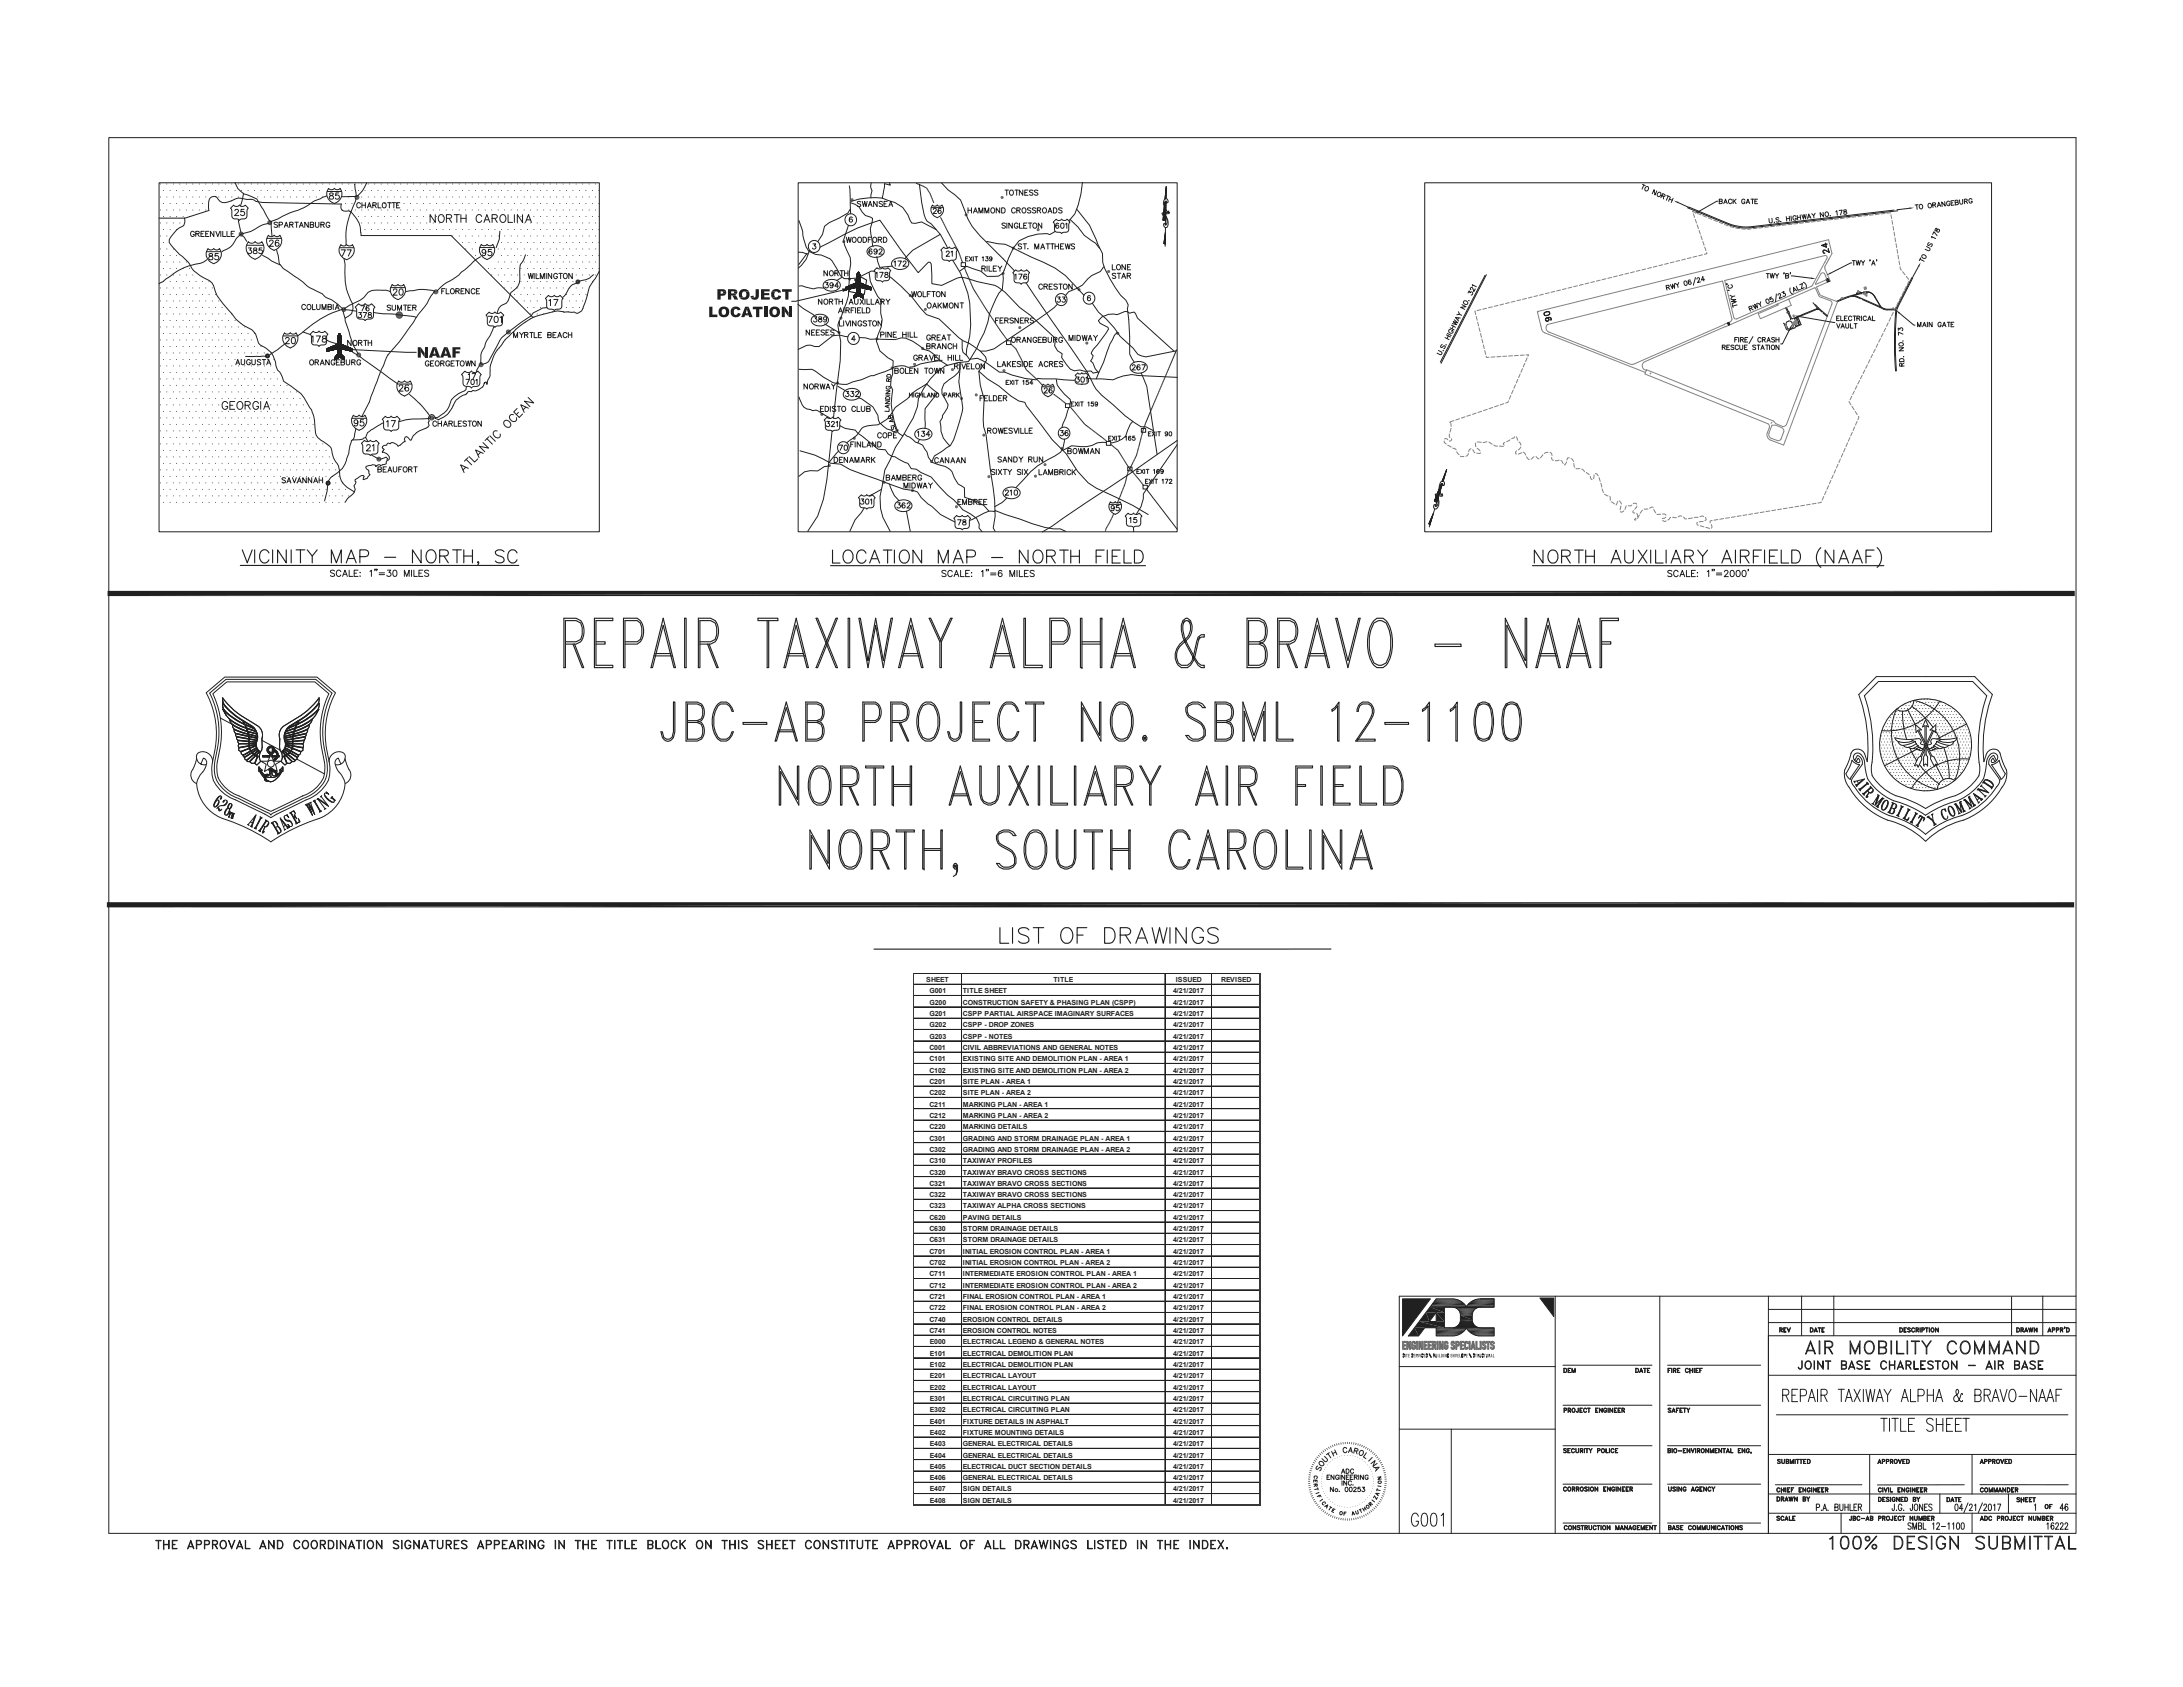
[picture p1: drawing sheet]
<svg xmlns="http://www.w3.org/2000/svg" width="279mm" height="216mm" viewBox="0 0 279 216" stroke-linecap="round" stroke-linejoin="round" font-family="sans-serif">
<defs><g id="words">
<g font-size=".9" fill="#231f20">
<text x="118.5" y="125.7">SHEET</text>
<text x="134.9" y="125.7">TITLE</text>
<text x="150.5" y="125.7">ISSUED</text>
<text x="156.3" y="125.7">REVISED</text>
<text x="118.9" y="127.1">G001</text>
<text x="118.9" y="128.6">G200</text>
<text x="118.9" y="130">G201</text>
<text x="118.9" y="131.5">G202</text>
<text x="123.2" y="127.1">TITLE SHEET</text>
<text x="123.2" y="128.6">CONSTRUCTION SAFETY &amp; PHASING PLAN (CSPP)</text>
<text x="123.2" y="130">CSPP PARTIAL AIRSPACE IMAGINARY SURFACES</text>
<text x="123.2" y="131.5">CSPP - DROP ZONES</text>
<text x="150.1" y="130">4/21/2017</text>
<text x="150.1" y="128.6">4/21/2017</text>
<text x="150.1" y="131.5">4/21/2017</text>
<text x="150.1" y="127.1">4/21/2017</text>
<text x="118.9" y="132.9">G203</text>
<text x="118.9" y="134.4">C001</text>
<text x="118.9" y="135.8">C101</text>
<text x="118.9" y="137.3">C102</text>
<text x="123.2" y="134.4">CIVIL ABBREVIATIONS AND GENERAL NOTES</text>
<text x="123.2" y="135.8">EXISTING SITE AND DEMOLITION PLAN - AREA 1</text>
<text x="123.2" y="137.3">EXISTING SITE AND DEMOLITION PLAN - AREA 2</text>
<text x="123.2" y="132.9">CSPP - NOTES</text>
<text x="150.1" y="134.4">4/21/2017</text>
<text x="150.1" y="132.9">4/21/2017</text>
<text x="150.1" y="135.8">4/21/2017</text>
<text x="150.1" y="137.3">4/21/2017</text>
<text x="118.9" y="138.7">C201</text>
<text x="118.9" y="140.2">C202</text>
<text x="118.9" y="141.6">C211</text>
<text x="118.9" y="143.1">C212</text>
<text x="123.2" y="138.7">SITE PLAN - AREA 1</text>
<text x="123.2" y="140.2">SITE PLAN - AREA 2</text>
<text x="123.2" y="141.6">MARKING PLAN - AREA 1</text>
<text x="123.2" y="143.1">MARKING PLAN - AREA 2</text>
<text x="150.1" y="141.6">4/21/2017</text>
<text x="150.1" y="143.1">4/21/2017</text>
<text x="150.1" y="138.7">4/21/2017</text>
<text x="150.1" y="140.2">4/21/2017</text>
<text x="118.9" y="144.5">C220</text>
<text x="118.9" y="146">C301</text>
<text x="118.9" y="147.4">C302</text>
<text x="118.9" y="148.9">C310</text>
<text x="123.2" y="144.5">MARKING DETAILS</text>
<text x="123.2" y="148.9">TAXIWAY PROFILES</text>
<text x="123.2" y="146">GRADING AND STORM DRAINAGE PLAN - AREA 1</text>
<text x="123.2" y="147.4">GRADING AND STORM DRAINAGE PLAN - AREA 2</text>
<text x="150.1" y="146">4/21/2017</text>
<text x="150.1" y="147.4">4/21/2017</text>
<text x="150.1" y="144.5">4/21/2017</text>
<text x="150.1" y="148.9">4/21/2017</text>
<text x="118.9" y="150.3">C320</text>
<text x="118.9" y="151.8">C321</text>
<text x="118.9" y="153.2">C322</text>
<text x="118.9" y="154.7">C323</text>
<text x="123.2" y="150.3">TAXIWAY BRAVO CROSS SECTIONS</text>
<text x="123.2" y="151.8">TAXIWAY BRAVO CROSS SECTIONS</text>
<text x="123.2" y="153.2">TAXIWAY BRAVO CROSS SECTIONS</text>
<text x="123.2" y="154.7">TAXIWAY ALPHA CROSS SECTIONS</text>
<text x="150.1" y="154.7">4/21/2017</text>
<text x="150.1" y="150.3">4/21/2017</text>
<text x="150.1" y="151.8">4/21/2017</text>
<text x="150.1" y="153.2">4/21/2017</text>
<text x="118.9" y="156.1">C620</text>
<text x="118.9" y="157.6">C630</text>
<text x="118.9" y="159">C631</text>
<text x="118.9" y="160.5">C701</text>
<text x="118.9" y="161.9">C702</text>
<text x="123.2" y="156.1">PAVING DETAILS</text>
<text x="123.2" y="157.6">STORM DRAINAGE DETAILS</text>
<text x="123.2" y="159">STORM DRAINAGE DETAILS</text>
<text x="123.2" y="160.5">INITIAL EROSION CONTROL PLAN - AREA 1</text>
<text x="123.2" y="161.9">INITIAL EROSION CONTROL PLAN - AREA 2</text>
<text x="150.1" y="157.6">4/21/2017</text>
<text x="150.1" y="159">4/21/2017</text>
<text x="150.1" y="156.1">4/21/2017</text>
<text x="150.1" y="160.5">4/21/2017</text>
<text x="150.1" y="161.9">4/21/2017</text>
<text x="118.9" y="163.4">C711</text>
<text x="118.9" y="164.8">C712</text>
<text x="118.9" y="166.3">C721</text>
<text x="118.9" y="167.7">C722</text>
<text x="123.2" y="163.4">INTERMEDIATE EROSION CONTROL PLAN - AREA 1</text>
<text x="123.2" y="164.8">INTERMEDIATE EROSION CONTROL PLAN - AREA 2</text>
<text x="123.2" y="166.3">FINAL EROSION CONTROL PLAN - AREA 1</text>
<text x="123.2" y="167.7">FINAL EROSION CONTROL PLAN - AREA 2</text>
<text x="150.1" y="163.4">4/21/2017</text>
<text x="150.1" y="164.8">4/21/2017</text>
<text x="150.1" y="166.3">4/21/2017</text>
<text x="150.1" y="167.7">4/21/2017</text>
<text x="118.9" y="169.1">C740</text>
<text x="118.9" y="170.6">C741</text>
<text x="119" y="172">E000</text>
<text x="119" y="173.5">E101</text>
<text x="123.2" y="170.6">EROSION CONTROL NOTES</text>
<text x="123.2" y="169.1">EROSION CONTROL DETAILS</text>
<text x="123.2" y="172">ELECTRICAL LEGEND &amp; GENERAL NOTES</text>
<text x="123.2" y="173.5">ELECTRICAL DEMOLITION PLAN</text>
<text x="150.1" y="172">4/21/2017</text>
<text x="150.1" y="170.6">4/21/2017</text>
<text x="150.1" y="173.5">4/21/2017</text>
<text x="150.1" y="169.1">4/21/2017</text>
<text x="119" y="174.9">E102</text>
<text x="119" y="176.4">E201</text>
<text x="119" y="177.8">E202</text>
<text x="119" y="179.3">E301</text>
<text x="123.2" y="174.9">ELECTRICAL DEMOLITION PLAN</text>
<text x="123.2" y="176.4">ELECTRICAL LAYOUT</text>
<text x="123.2" y="177.8">ELECTRICAL LAYOUT</text>
<text x="123.2" y="179.3">ELECTRICAL CIRCUITING PLAN</text>
<text x="150.1" y="179.3">4/21/2017</text>
<text x="150.1" y="176.4">4/21/2017</text>
<text x="150.1" y="177.8">4/21/2017</text>
<text x="150.1" y="174.9">4/21/2017</text>
<text x="119" y="180.7">E302</text>
<text x="119" y="182.2">E401</text>
<text x="119" y="183.6">E402</text>
<text x="119" y="185.1">E403</text>
<text x="123.2" y="180.7">ELECTRICAL CIRCUITING PLAN</text>
<text x="123.2" y="182.2">FIXTURE DETAILS IN ASPHALT</text>
<text x="123.2" y="183.6">FIXTURE MOUNTING DETAILS</text>
<text x="123.2" y="185.1">GENERAL ELECTRICAL DETAILS</text>
<text x="150.1" y="180.7">4/21/2017</text>
<text x="150.1" y="185.1">4/21/2017</text>
<text x="150.1" y="182.2">4/21/2017</text>
<text x="150.1" y="183.6">4/21/2017</text>
<text x="119" y="186.5">E404</text>
<text x="119" y="188">E405</text>
<text x="119" y="189.4">E406</text>
<text x="119" y="190.9">E407</text>
<text x="123.2" y="186.5">GENERAL ELECTRICAL DETAILS</text>
<text x="123.2" y="188">ELECTRICAL DUCT SECTION DETAILS</text>
<text x="123.2" y="189.4">GENERAL ELECTRICAL DETAILS</text>
<text x="123.2" y="190.9">SIGN DETAILS</text>
<text x="150.1" y="186.5">4/21/2017</text>
<text x="150.1" y="189.4">4/21/2017</text>
<text x="150.1" y="188">4/21/2017</text>
<text x="150.1" y="190.9">4/21/2017</text>
<text x="119" y="192.3">E408</text>
<text x="123.2" y="192.3">SIGN DETAILS</text>
<text x="150.1" y="192.3">4/21/2017</text>
</g>
</g></defs>
<path d="M196.8 40l.4 1.7M196.8 39.9h.1l-.1 .1zM220.5 36l-22.5 5.5M234 30.7l-37.1 9.2M210.5 47.9l15.8 6.3" fill="none" stroke="#7f8184" stroke-width=".13"/>
<g fill="none" stroke="#231f20" stroke-width=".13">
<path d="M186.7 39.9l.1 .3-.3 .1M187.1 39l.5 .3h-.7l.6 .3M187.4 38.5h.2l.2 .1 .1 .1-.1 .2a.33 .33 0 0 1-.5-.3zM187.9 37.5l.1-.3 .2 .3a.19 .19 0 0 1 .3 0 .19 .19 0 0 1-.2 .3M188 38.5h.1M188.5 36.6l-.1-.2 .6 .3M188.8 37l-.2 .3-.2-.5-.2 .1 .1 .2M190.1 35.2l-5.8 11.1M190.2 35.2l-5.8 11.3M184.1 44.9l.4 .1v.3l-.1 .1-.5-.2M184.6 44.1l-.2 .1v.2l.2 .1 .2-.2 .2 .1-.2 .2M184.7 44.9h.1"/>
<path d="M185 43.2l.5 .3M185.1 44.1h.1M185.1 42.9l.5 .2M185.2 42.7l.5 .2M185.4 43l-.2 .3M185.6 42l.5 .2M185.6 42.2a.21 .21 0 0 0-.2 .1 .21 .21 0 0 0 .1 .3 .25 .25 0 0 0 .3 0 .25 .25 0 0 0 .2-.2l-.2-.1v.1M185.8 41.6l.5 .3M186 41.7l-.2 .4M186.1 40.9l.5 .4-.6-.1 .5 .4-.6-.2M186.7 40.7l-.1 .2M186.8 40.2l.3 .2"/>
<path d="M186.9 40.7l-.6-.1 .4 .5"/>
</g>
<g fill="#231f20">
<path d="M211.2 47.7l.1 .2z"/>
<path d="M211.1 47.8l.3-.1z"/>
<path d="M211.1 47.9l.3-.2z"/>
</g>
<g fill="none" stroke="#231f20" stroke-width=".13">
<path d="M197.7 40l.2-.1a.33 .33 0 0 1 .5 .2 .41 .41 0 0 1-.4 .3 .41 .41 0 0 1-.4-.2zM198.3 39.9v.3M198.3 39.9h-.3l-.4 .2M213.3 36.8l.3-.1v-.2l-.4 .1 .2 .5M213.5 36.8l.2 .2M214.3 36.3v.6l-.2-.5v.6l-.3-.6M214.7 36.5l.1 .3M214.9 36.2l-.2 .3-.3-.2M215.6 36a.27 .27 0 0 1 .3 .2 .27 .27 0 0 1-.2 .3l-.2-.3zM216 26.6l5.6 2.3 1 .2 1 .1 19.3-2.2M216.2 26.5l5.4 2.3 1.1 .2 .8 .1 18.9-2.2M216.4 35.9l-.1-.1a.26 .26 0 0 0-.2 .3 .26 .26 0 0 0 .3 .2 .18 .18 0 0 0-.1-.2 .18 .18 0 0 0-.2 .2"/>
<path d="M217 35.5l-.3 1M217.2 35.7l.1-.1h.2l-.2 .6 .3-.1M218.2 35.7l-.4 .1 .1-.4 .2 .6M221 36.3l.1 .1M221.2 37.2h.1M221.4 37.8l.3 .2-.2 .2M221.5 36.4a.21 .21 0 0 1 .2 .2 .21 .21 0 0 1-.1 .3h-.2a.21 .21 0 0 1-.2-.1 .21 .21 0 0 1 0-.3M221.6 38.3h.6l-.6 .3h.6l-.5 .3M221.7 39l.1 .4M222 37.9l-.3 .1M222.3 39l-.5 .2M226.8 27.9v.4l-.1 .2h-.2l-.1-.5"/>
<path d="M227.1 28.4h.1M227.7 27.9h-.4v.2l.3 .1 .1 .1-.1 .1h-.3M227.9 28.3v.1M228.5 39.4l.3 .5-.1 .1M228.6 27.7l.1 .6M228.6 39.3l.4 .6M229 27.7l.1 .6M229 27.9l-.3 .1M229.2 27.7l.1 .5M229.9 27.7l-.3-.1-.1 .1v.3l.1 .2h.2l.1-.2v-.1h-.1M230 27.6l.1 .5M230.4 27.5l.1 .6"/>
<path d="M230.4 27.8h-.3M231.2 27.4l-.1 .6-.2-.5-.1 .6-.2-.6M231.7 27.8h-.3M231.8 27.9l-.3-.5-.2 .6M232.1 38.7l.5 .8-3.2 1.3-.4-.8v-.1M232.1 27.6l.1 .3M232.3 27.3l-.2 .3-.2-.3M232.4 39l1.5 1.4M232.6 39.6h.2M232.8 39.6l.4 .3zM233.3 27.2l.1 .6-.5-.6 .1 .6M233.7 27.2l.2-.1a.34 .34 0 0 1 0 .6h-.1a.35 .35 0 0 1-.1-.5z"/>
<path d="M233.8 35.8v.1l-.1-.1h.2v-.1l.1 .1M233.8 31.6l-.6-.2 .7-.2-.8 .2 .7 .2-.2-.5 .1 .5M233.9 36h.2l-.2-.1v.2zM233.9 35.7v.1h-.2M233.9 35.7l.1 .1M234 35.7h-.1M234 35.7v.1M234 35.9l.1 .1zM234.1 32.3l-.6-.3-.2 .2 .1 .2h.1l-.2-.2 .2-.2 .6 .3-.1-.5 .1 .5M234.2 27.6h.1M235 27.1l.1-.1 .1 .5M235.4 26.9h.4l-.2 .6"/>
<path d="M236 26.9v.2l.4 .1a.19 .19 0 0 1-.2 .2 .19 .19 0 0 1-.2-.1l.3-.3v-.1zM237.1 33.4h.4M237.3 33.4v.5M237.6 33.4l.1 .5 .1-.5 .2 .5 .1-.5M237.8 37.4l-.2 .3-1.3 .3-1.2 .6M238 37.4l.3 .1 .2-.1M238 37.4l.1 .1-.4 .1 .1-.1M238.1 38.2l-.5-.2-.5-.1-1.9 .7M238.2 33.4l.2 .2 .3-.2M238.3 37.6l-1.2 .3 .6 .1 3 1.2-.8-1.2M238.3 38.3l2.9 1.3 1.4 .1M238.4 33.6v.3"/>
<path d="M238.6 37.6h-.1M238.6 37.4a1.23 1.23 0 0 1 1.4 .6M238.7 37.6a.76 .76 0 0 1 1.2 .3v.1M239.4 33.3l-.1 .1M239.6 33.9l.2-.5 .2 .5M239.6 33.7h.3M240.2 33.3v.1M244.7 35.5l-2 4-1.3 .1a.83 .83 0 0 1-.7-.4l-.7-1.2M244.8 35.6l-2 3.9a41.8 41.8 0 0 0-.1 8M197.7 40.1v.3M197.9 40.7l-.1 .2 .2 .2M198 40.7l.2 .1"/>
<path d="M198 40.7l.2 .2-.1 .2M198.1 40.7a.24 .24 0 0 1 .1 .3 .24 .24 0 0 1-.3 .1 .24 .24 0 0 1 0-.4h.1a.36 .36 0 0 1 .6 .1l-.1 .2v-.1M198.2 40.9l-.1 .2-.3-.1M198.3 40.2l-.3 .2-.3-.1M198.4 40.7l.1 .2M198.5 40.7l-.1-.1a.46 .46 0 0 0-.6 .3M220.4 44.4h.4v-.2h-.4v.5M220.6 44.4l.2 .3M221 44.4h.2M221.2 41.5h.1M221.3 41.3v.1M221.3 41.3h-.2l.1 .1"/>
<path d="M221.3 41.3l-.2 .1M221.3 41.5l-.1 .1M221.3 41.4v.2l-.1-.1 .1 .1M221.4 41.4v.1zM221.4 41.4l-.1 .2M221.4 44.2h-.4v.5h.4M221.9 44.2h-.1h-.3l.1 .2 .3 .2-.1 .1h-.3M222 43.5h.3M222.4 43.2h-.4v.6M222.5 44.3l-.3-.1a.33 .33 0 0 0 .1 .5l.2-.1M222.5 43.2v.6M222.7 44.2v.4l.1 .1h.2l.1-.5"/>
<path d="M222.7 43.5l.4-.1v-.1l-.4-.1v.6M222.9 43.5l.2 .3M223.3 44.4h.2M223.3 43.5h.2M223.6 44.2h-.3v.5h.3M223.7 43.2h-.4v.6h.4M224.4 43.1l-.5 .9M224.7 44.2h-.1h-.3l.1 .2 .3 .2-.1 .1h-.3M224.9 44.2h.4M225.1 44.2v.5M225.4 44.7l.2-.5 .2 .5M225.4 43.3l-.3-.1a.33 .33 0 0 0 .1 .6l.2-.2"/>
<path d="M225.5 44.5h.2M225.6 43.5l.3-.1v-.1l-.3-.1v.6M225.8 43.5l.1 .3M226 44.2h.4M226.1 43.8l.3-.6 .2 .6M226.2 44.2v.5M226.2 43.6h.3M226.5 44.2v.5M226.8 44.2h.2l.1 .2-.1 .3h-.1a.35 .35 0 0 1-.1-.5zM227.1 43.3l-.3-.1v.2l.3 .1v.2l-.1 .1-.2-.1M227.3 43.5h.4M227.3 43.2v.6"/>
<path d="M227.7 43.2v.6M227.7 44.2v.5l-.4-.5v.5M228.3 41.4l.4 .8h.3l.7-.2M228.7 40.1h.2l.3 .7-.1 .1M229.4 41.3a.41 .41 0 0 0-.5-.2 .41 .41 0 0 0-.3 .4l.2 .5 .2 .1 .4-.1 .1-.4M229.8 41l-.1-.2 .3-.1v.3l.1-.1 .1 .4h-.1l.2 .2-.5 .2-.1-.2M230.1 40.6h.1M230.1 40.6l.4 .9-.7 .4M230.1 40.6l2.5-1zM233.3 40.1h.1M233.4 40.1l.5 .4zM243 42.3v-.3l.2 .1a.19 .19 0 0 1 .3-.1 .19 .19 0 0 1-.1 .3"/>
<path d="M243 44.5h.6l-.5 .4h.5M243.1 44l.3-.1h.2v.2a.35 .35 0 0 1-.5 .1zM243.1 46a.32 .32 0 0 1 .6 .1v.2h-.6zM243.6 42.8l-.6-.3v.4M243.6 43.6h-.1M243.6 45.6v.1M243.7 46.5l-.3 .2M243.7 46.8l-.6 .1 .1-.4h.2v.4"/>
<circle cx="221.2" cy="41.4" r=".08"/>
</g>
<g fill="none" stroke="#7f8184" stroke-width=".13">
<path d="M220.5 36l1.2 4.9M227.5 38.9l-6.7 2.9M227.5 38.9l.1 .1-2.6 1.2 .3 .6 .2-.1M228.5 39.4l-3 1.3M228.6 39.3l.7-.2-.3-.8 3.3-1.5 .5 1.1 1.5 .6 .2 .3-5.9 15.5-.2 .2-.2 .1-.9-.4-.3-.3-16.3-6.6M229 38.3l-1.5 .6M233.1 35l.2-.1a.99 .99 0 0 1 .4 .8l-1.3 .7v-.1zM233.5 32.7l-12.8 3.2 1.3 4.8 .3 .1 9.6-4.2 1.9-3.5a.24 .24 0 0 0 0-.3 .24 .24 0 0 0-.3-.1M234 30.7l.5 1.7-.9 1.7v.3l.6 1.6-1.7 .7 .4 .9 .1 .2 2.2 .8-6.9 18.4-1.7-.7a.74 .74 0 0 1-.4-1l.3-.7-.2-.4M235.6 38.2h.1zM235.7 38.1l.1 .1h-.1zM237.8 37.4l.2-.1v.1l-.2 .1z"/>
<path d="M237.8 37.2h.1zM238.6 36.8l.2-.1 .1 .3h-.3zM238.6 37.6l.1-.1v.2h-.1zM238.8 37.6h.1l.1 .1h-.2zM238.8 37.8l.1-.1v.2h-.1zM242.2 39.4l.1 .1zM220.7 41.5l-11.6 5.1M220.8 41.8l-10.3 4.5M221.5 41.2l-.8 .3M228 56.2l.3-1v-.2a1.49 1.49 0 0 0-1.5-.6l-.4 1a.53 .53 0 0 0 .4 .7l.7 .3M228.6 41.7l.1 .2h-.1zM229.4 41.3l.3-.1 .1-.2h.1l.2 .4-.2 .1-.1-.1 .1 .2-.1-.1-.3 .1z"/>
</g>
<path d="M233.7 35.2l.5-.3 .1 .1z" fill="#231f20"/>
<g fill="none" stroke="#231f20" stroke-width=".13">
<path d="M223.9 39.5l.3-.1v-.2l-.4 .1 .2 .5M224.1 39.5l.3 .2M224.8 38.8l.2 .6-.4-.5 .1 .6-.4-.4M225.3 39l.1 .2M225.3 38.6v.4l-.4-.2M226 38.4a.26 .26 0 0 1 .4 .1 .26 .26 0 0 1-.2 .3l-.1-.1zM226.7 38l-.2 .1 .1 .3 .2-.2 .2 .2-.1 .2h-.3M227.4 37.6l-.1 1M227.6 37.8l.1-.2 .2 .1-.2 .5 .4-.1M228.1 37.4l.2-.1v.3a.19 .19 0 0 1 .2 .2 .19 .19 0 0 1-.3 .1M229.1 36.8a.6 .6 0 0 0 .4 .9M229.8 37.1l-.2 .1"/>
<path d="M229.9 36.6l.2 .6 .3-.2M230 37.2l-.5-.4 .1 .6M230.3 36.4l.4-.1-.1 .7 .3-.2M230.8 36.1a.59 .59 0 0 1 .3 .8M237 33.6l-2.7 1.4M245.4 41.8v-.6l.2 .6 .3-.6v.6M246.1 41.8l.2-.6 .2 .6M246.2 41.6h.2M246.7 41.2v.6M247.3 41.2v.6l-.4-.6v.6M248.4 41.4v-.1a.25 .25 0 0 0-.4 .2 .25 .25 0 0 0 .4 .2v-.1h-.1M248.6 41.8l.2-.6 .3 .6"/>
<path d="M248.7 41.6h.3M249.2 41.2h.4M249.4 41.2v.6M249.7 41.5h.2M250.1 41.2h-.4v.6h.4"/>
</g>
<g fill="none" stroke="#7f8184" stroke-width=".13">
<path d="M188.8 39.8l.1 .5M189.5 39.6l-.4 .1M190.3 39.4l-.5 .2M191 39.3l-.5 .1M191.7 39.1l-.5 .1M192.4 38.9l-.4 .1M193.2 38.7l-.5 .1M193.9 38.5l-.5 .2M194.6 38.4l-.5 .1M195.4 38.2l-.5 .1M196.1 38l-.5 .1M196.8 37.8l-.5 .2"/>
<path d="M197.5 37.7l-.4 .1M198.3 37.5l-.5 .1M199 37.3l-.5 .1M199.7 37.1l-.5 .1M200.4 36.9l-.4 .2M201.2 36.8l-.5 .1M201.9 36.6l-.5 .1M202.6 36.4l-.5 .1M203.4 36.2l-.5 .1M204.1 36l-.5 .2M204.8 35.9l-.5 .1M205.5 35.7l-.4 .1"/>
<path d="M206.3 35.5l-.5 .1M207 35.3l-.5 .1M207.7 35.1l-.5 .2M208.4 35l-.4 .1M209.2 34.8l-.5 .1M209.9 34.6l-.5 .1M210.6 34.4l-.5 .1M211.4 34.2l-.5 .2M212.1 34.1l-.5 .1M212.8 33.9l-.5 .1M213.5 33.7l-.4 .1M214.3 33.5l-.5 .1"/>
<path d="M215 33.3l-.5 .2M215.7 33.2l-.5 .1M216.4 33l-.4 .1M216.7 27.1h-.1l.4 .1M216.7 27.4l.2 .4M217 28.1l.1 .4M217.2 32.8l-.5 .1M217.2 28.8l.2 .5M217.3 27.3l.4 .2M217.5 29.5l.1 .5M217.7 30.2l.2 .5M217.9 32.6l-.5 .1"/>
<path d="M217.9 30.9l.2 .5M217.9 27.6l.5 .2M218.2 31.6l.1 .5M218.4 32.3l.1 .2-.4 .1M218.6 27.9l.5 .2M219.3 28.2l.5 .1M220 28.4l.5 .2M220.7 28.7l.5 .2M221.4 29l.5 .1M222.2 29.2l.4 .1M222.9 29.3h.5M224.1 29.3h-.5"/>
<path d="M224.9 29.2l-.5 .1M225.6 29.1l-.5 .1M226.4 29l-.5 .1M227.1 28.9l-.5 .1M227.9 28.9h-.5M228.6 28.8h-.5M229.3 28.7h-.5M230.1 28.6l-.5 .1M230.8 28.5l-.5 .1M231.6 28.4l-.5 .1M232.3 28.3l-.5 .1M233.1 28.3h-.5"/>
<path d="M233.8 28.2h-.5M234.6 28.1h-.5M235.3 28l-.5 .1M235.7 38.2h-.1M235.8 38.1h-.1M235.8 38.1l-.1 .1M236 27.9l-.5 .1M236.8 27.8l-.5 .1M237.5 27.7l-.5 .1M237.8 37.2h.1M237.9 37.4l-.1 .1M237.9 37.2v.1"/>
<path d="M238 37.4l-.1 .1M238.3 27.7h-.5M238.6 37.5v.1M238.7 37.6l-.1 .1M238.7 37.7h.1M238.7 36.7l-.1 .2M238.8 37.6h.1M238.8 36.8l-.2 .2M238.9 36.9l-.2 .1M238.9 36.9l-.1 .1M238.9 37.7l-.1 .1M238.9 37.8v.1"/>
<path d="M238.9 37.6l-.1 .1M239 27.6h-.5M239.8 27.5h-.5M240.5 27.4l-.5 .1M241.2 27.3l-.5 .1M242 27.2l-.5 .1M242 27.5l.1 .5M242.2 28.2v.5M242.3 29l.1 .5M242.3 39.4l-.1 .1M242.3 40l-.2 .4M242.4 29.7l.1 .5"/>
<path d="M242.5 30.4l.1 .5M242.7 39.3l-.3 .4M242.7 31.2l.1 .5M242.8 31.9l.1 .5M242.9 32.7l.1 .4M243 38.6l-.2 .5M243.1 33.4v.5M243.2 34.1l.2 .5M243.3 38l-.2 .4M243.5 34.8l.3 .4M243.7 37.3l-.3 .4M244 35.4l.3 .4"/>
<path d="M244 36.6l-.2 .5M244.3 36l-.2 .4M184.8 56.4l.1 .2 .2 .2M184.9 56.2a.24 .24 0 0 1 .4 .1M185.3 57l.4 .2M185.5 55.5l.1 .5M185.5 54h.1M185.6 54.1l.1 .5M185.7 54.8l-.1 .5M185.8 56.2l-.1 .2h-.2M185.9 57.3l.5 .3M186.1 53.8l-.5 .2"/>
<path d="M186.5 57.8l.2 .4M186.8 53.6l-.5 .1M186.9 58.4h.5M187.5 53.3l-.5 .2M187.9 58l-.1 .3-.2 .1M188.2 53.1l-.5 .2M188.3 57.4l-.2 .1-.1 .3M188.5 57.6l.3 .4M188.9 56.7v.5M188.9 52.9l-.4 .1M188.9 40.5l.2 .5M189.1 57.4l.3 .3"/>
<path d="M189.1 56.6h.5M189.1 41.2l.1 .5M189.3 42l.1 .4M189.5 57.9l-.1 .1h-.4M189.5 42.7l.1 .5M189.6 52.6l-.4 .2M189.7 43.4l.1 .5M189.8 44.1l.2 .5M190 44.9l.2 .4M190.2 45.6l.1 .1h.3M190.3 56.5l-.5 .1M190.3 52.4l-.4 .1"/>
<path d="M190.6 56.6l.4 .2M191.1 52.1l-.5 .2M191.2 57l.5 .1M191.3 45.7h-.5M191.8 51.9l-.5 .2M191.9 57.1h.5M192.1 45.6l-.5 .1M192.5 51.7l-.5 .1M192.6 56.6l-.2 .2 .1 .2M192.8 45.6h-.5M193.1 51.3l-.1 .2-.3 .1M193.3 56.3l-.5 .2"/>
<path d="M193.4 50.6l-.2 .5M193.6 45.5l-.5 .1M193.7 49.9l-.2 .5M193.9 55.9l-.1 .2-.3 .1M194 49.2l-.2 .5M194.1 55.9l.2 .5M194.1 57.7l-.1 .2 .1 .2M194.3 48.6l-.2 .4M194.3 45.5h-.5M194.4 56.6l.2 .4M194.6 47.9l-.2 .4M194.6 57.2l-.3 .4"/>
<path d="M194.8 57.9l-.5 .2M194.9 47.2l-.2 .4M195 57.9l.3 .3M195.1 45.4l-.5 .1M195.2 46.5l-.2 .5M195.3 45.4h.3v.2M195.4 58.5l.3 .3M195.5 45.8l-.2 .5M196.3 58.5l-.3 .3M196.6 58.4l.4 .3M197.5 58.2l-.3 .4M198.1 57.9l-.4 .1"/>
<path d="M198.4 57.9l.2 .2v.2M198.6 58.5v.1a.27 .27 0 0 0 .2 .3M199.5 58.9l-.4 .1M199.8 58.9l.3 .4M200.5 59.1l-.3 .4M200.9 58.6h-.3v.3M201.1 58.7l.3 .4M201.4 59.3l.1 .5M201.7 60h.5M228.6 41.7h.1M228.7 41.7l-.1 .1M228.7 41.8l-.1 .1"/>
<path d="M229.5 41.3l-.1 .1M229.7 41.2l-.3 .3M229.8 41.4l-.1 .1M229.8 41.5v.1M229.9 41l-.2 .1M230 41l-.5 .5M230 41.1l-.5 .5M230 41.2l-.2 .2M230.1 41.3l-.2 .2M230.1 41.4h.1M235.3 59.4l-.3 .5M235.5 58.7l-.1 .5"/>
<path d="M235.9 58.1l-.2 .4M236.2 57.4l-.2 .4M236.5 56.7l-.2 .4M236.7 51.4l.2 .4M236.8 56l-.2 .5M237 50.7l-.2 .5M237 52l.3 .4M237.1 55.3l-.2 .5M237.3 50l-.2 .5M237.4 54.6l-.2 .5M237.4 52.6l.3 .5M237.7 49.4l-.2 .4"/>
<path d="M237.7 53.9l-.2 .5M237.8 53.3l.1 .1-.1 .3M238 48.7l-.2 .4M238.3 48l-.2 .5M238.7 47.4l-.2 .4M239 46.7l-.2 .4M239.3 46l-.2 .5M239.7 45.3l-.2 .5M240 44.7l-.2 .4M240.3 44l-.2 .5M240.7 43.3l-.2 .5M241 42.7l-.2 .4"/>
<path d="M241.3 42l-.2 .4M241.7 41.3l-.2 .5M242 40.6l-.2 .5M202.4 60l.4 .4M203 60.5l.4 .3M203.5 61l.1 .2 .2 .2M204 60.8v.5M204.2 60.6h.1l.3 .3M204.7 61.1l.1 .5M204.9 61.8l.1 .5M205.1 62.6l.1 .4M205.4 63.2l.4 .3"/>
<path d="M206 63.5l.1 .5M206.2 64.2l.4 .3M207 64.2l-.2 .4M207.2 64.1l.3 .4M207.5 64.8l-.1 .4M207.8 65.4l-.2 .1h-.2M208.2 64.7l-.2 .5M208.9 64.6l-.2 .2-.3-.1M209 64.5l.3-.1 .2 .1M209.1 65.3a.18 .18 0 0 0-.1 .3 .18 .18 0 0 0 .2 .1M209.4 66.3l-.2 .2h.2M209.5 65.7a.29 .29 0 0 1 .1 .5"/>
<path d="M209.5 64.8l-.3 .4M209.8 65.9l-.2 .5M210.2 65.3l-.3 .4M210.9 65.1h-.5M211.6 65l-.2-.1-.3 .1M211.7 65.2l.2 .4M212.5 65.8h-.4M212.8 65.8a.31 .31 0 0 1 .4 .1M212.8 66.6l.3 .1h.2M213.2 66.2l-.4 .2M213.8 66.2l-.3 .4M214.1 66.2h.5"/>
<path d="M215.2 66.1l-.2-.1-.2 .1M215.5 66.2l.1 .2h.3M216.6 66.3l-.5 .1M217.3 66.8l-.1 .3 .2 .1M217.3 66.2h-.5M217.6 67.3l.5 .1M218 66.7l-.5 .1M218.1 66.1h-.5M218.3 66.2l.1 .3-.2 .1M218.3 67.5l.5 .1M219 67.1l.1 .2v.3M219.1 66.6l-.2 .1v.2"/>
<path d="M219.9 66.5l-.5 .1M220.6 66.4l-.5 .1M221.4 66.2l-.5 .1M222.1 66.1l-.5 .1M222.8 66l-.5 .1M223.6 65.9l-.5 .1M224.3 65.8h-.5M225.1 65.6l-.5 .1M225.8 65.5l-.5 .1M226.5 65.4l-.5 .1M227.3 65.3l-.5 .1M228 65.1l-.5 .1"/>
<path d="M228.7 65l-.5 .1M229.5 64.9l-.5 .1M230.2 64.8l-.5 .1M231 64.7h-.5M231.7 64.5l-.5 .1M232.4 64.4l-.5 .1M233.1 64.2v.1l-.4 .1M233.4 63.5l-.2 .5M233.7 62.8l-.2 .5M234 62.2l-.2 .4M234.3 61.5l-.2 .4M234.6 60.8l-.2 .5"/>
<path d="M234.9 60.1l-.2 .5"/>
</g>
<path d="M229.4 41.4l-.2 .6-.1-.1z" fill="#231f20"/>
<g fill="none" stroke="#231f20" stroke-width=".13">
<path d="M210.2 23.6l.4 .2M210.4 23.7l-.2 .5M210.7 23.9h.2l.1 .3-.1 .1-.2 .1-.2-.2zM212.1 24.4l-.3 .6-.1-.7-.2 .5M212.2 24.7l.2-.1 .1 .1a.34 .34 0 0 1-.2 .5l-.2-.2zM212.7 25l.3 .1 .1-.1-.3-.2-.2 .5M212.9 25.1v.4M213.3 25l.4 .2M213.5 25.1l-.2 .5M213.7 25.5l.3 .1M213.8 25.2l-.2 .5M214.1 25.4l-.2 .5"/>
<path d="M220 25.8l.4-.1v-.2h-.4v.6h.3l.1-.1-.1-.2M220.6 26.1l.2-.6 .3 .6M220.7 25.9h.3M221.6 25.6l-.1-.1a.31 .31 0 0 0-.3 .3 .31 .31 0 0 0 .2 .3l.2-.2M221.8 25.5v.6M222 25.7l.2 .4M222.2 25.5l-.4 .4M223.3 25.6a.25 .25 0 0 0-.4 .2 .25 .25 0 0 0 .4 .2v-.2h-.1M223.5 26.1l.2-.6 .2 .6M223.6 25.9h.3M224.1 25.5h.4M224.3 25.5v.6"/>
<path d="M224.6 25.8h.2M225 25.5h-.4v.6h.4M242.6 39.8a47 47 0 0 0 0 7.7M245.3 26.2l.1 .6M245.5 26.2h-.4M245.7 26.2l.2-.1 .2 .2-.1 .4h-.2a.34 .34 0 0 1-.1-.5zM245.7 33.2l.6 .2M245.8 33l-.1 .3M246 32.7l.2-.1 .2 .1 .1 .2v.1a.33 .33 0 0 1-.5-.2zM246.6 31.5l.3 .2 .1 .3-.2 .1-.4-.2M246.9 31l-.1 .1-.1 .3h.2l.3-.2h.1l-.1 .3-.1 .1M247.3 30.4l-.1-.1 .5 .2"/>
<path d="M247.4 30l.1-.3 .4 .5M247.4 26.3l.3-.1v-.2h-.4l.1 .6M247.6 26.2l.2 .3M247.8 29.2l-.1 .3h.1a.23 .23 0 0 1 .2-.2 .23 .23 0 0 1 .2 .2v.1l-.2 .1-.1-.1v-.3zM248.3 26.3h-.3M248.4 26.4l-.3-.5-.1 .6M248.9 25.8l.1 .6-.5-.6 .1 .6M249.5 25.9a.21 .21 0 0 0-.2-.1 .21 .21 0 0 0-.2 .2 .25 .25 0 0 0 .2 .3 .25 .25 0 0 0 .3-.1v-.1h-.2M249.9 26h-.2M250 25.7h-.3l.1 .6 .3-.1M250.5 25.9l.2 .2-.2 .1h-.2l-.1-.6h.3l.1 .3h-.4M251.2 25.5v.5l-.2 .1-.2-.1v-.4"/>
<path d="M251.4 25.8l.3-.1 .1-.2h-.4l.1 .6M251.6 25.8l.2 .2M252.4 25.5a.25 .25 0 0 0-.4 .2 .25 .25 0 0 0 .4 .2v-.2l-.1 .1M229.1 42l-1 2h-.2"/>
<circle cx="247" cy="26.3" r=".26"/>
</g>
<path d="M228 56.2l-.3 .2h-.2" fill="none" stroke="#7f8184" stroke-width=".13"/>
<path d="M245.8 33.6l-.2 .6-.1-.1z" fill="#231f20"/>
<path d="M245.5 34.1l-.7 1.4" fill="none" stroke="#231f20" stroke-width=".13"/>
<path d="M244.4 26.6h.6l-.6 .2z" fill="#231f20"/>
<path d="M244.4 26.7l-1.6 .1" fill="none" stroke="#231f20" stroke-width=".13"/>
<path d="M214.2 25.7l.6 .1-.1 .2z" fill="#231f20"/>
<path d="M214.8 25.9l1.4 .7" fill="none" stroke="#231f20" stroke-width=".13"/>
<path d="M242.6 39.7l.6 .3-.2 .2z" fill="#231f20"/>
<path d="M243.1 40.1l1.9 1.5h.1" fill="none" stroke="#231f20" stroke-width=".13"/>
<path d="M216.9 27.4l.5-.4 .1 .1z" fill="#231f20"/>
<path d="M219.9 25.8h-.2l-2.3 1.3" fill="none" stroke="#231f20" stroke-width=".13"/>
<path d="M197.2 41.7l.2 .7 .3 .2 12.9 5.1M198 41.5a.6 .6 0 0 0 .2 1l10.5 4.1h.4M210.5 46.3a.59 .59 0 0 0-.3 .6 .59 .59 0 0 0 .5 .5M210.7 47.3l-.2 .6M220.7 41.5h.1M220.8 41.8h.1" fill="none" stroke="#7f8184" stroke-width=".13"/>
<g fill="#231f20">
<path d="M226.6 54.1h.3z"/>
<path d="M226.6 54.2l.3-.1z"/>
<path d="M226.7 54l.1 .3z"/>
</g>
<path d="M221.7 40.9l-.2 .3" fill="none" stroke="#7f8184" stroke-width=".13"/>
<path d="M226.1 35h.3M226.3 35v.6M226.6 35l.1 .6 .1-.6 .2 .6 .1-.6M227.2 35l.2 .3 .3-.3M227.4 35.3v.3M228.3 34.9v.2M228.5 35.3h.4v-.2l-.4-.1v.6h.3l.1-.1-.1-.2M229.2 34.9l-.1 .2" fill="none" stroke="#231f20" stroke-width=".13"/>
<path d="M231.8 35.5l.6 .2h-.6z" fill="#231f20"/>
<path d="M229.3 35.3l2.5 .3" fill="none" stroke="#231f20" stroke-width=".13"/>
<path d="M229.5 40.4l.1-.1 .1 .2-.2 .1z" fill="none" stroke="#7f8184" stroke-width=".13"/>
<path d="M229.6 40.4h.7l-.1 .2z" fill="#231f20"/>
<g fill="none" stroke="#231f20" stroke-width=".13">
<path d="M230.2 40.5l4.6 .8M235.1 41.4l.2 .6 .2-.6M235.1 40.7h.2M235.4 40.5h-.3v.5h.3M235.6 40.5v.5h.3M235.6 42l.2-.6 .3 .6M235.7 41.8h.3M236.1 40.7h.2M236.2 41.4v.4l.2 .2 .2-.1v-.5M236.4 40.5h-.3v.5h.3M236.8 41.4v.6h.4M237 40.6l-.3-.1a.33 .33 0 0 0 .1 .5l.2-.1"/>
<path d="M237.2 40.5h.4M237.3 41.4h.4M237.4 40.5v.5M237.5 41.4v.6M237.7 40.7h.3v-.2h-.3v.5M237.9 40.7l.1 .3M238.2 40.5v.5M238.9 40.6l-.3-.1a.33 .33 0 0 0 0 .5l.3-.1M239 41l.3-.5 .2 .5M239.1 40.8h.3M239.7 40.5v.5h.3"/>
</g>
<g fill="#231f20">
<path d="M13.8 75.6h251.7l-251.7 .7z"/>
<path d="M13.8 76.3l251.7-.7v.7z"/>
<path d="M13.7 115.5h251.8l-251.8 .6z"/>
<path d="M13.7 116.1l251.8-.6v.6z"/>
</g>
<g fill="none" stroke="#231f20" stroke-width=".14">
<path d="M76.1 79.1h2.3v.3h-2.1v5.7h2.1v.3h-2.3zM84.9 79.1l1.5 6.3h-.1l-1.4-5.4-1.4 5.4h-.2zM87.6 79.1h.2v6.3h-.2zM97 79.1h2.6v.3h-2.6zM98.2 79.4v6h.2v-6M101.9 79.1l1.6 6.3h-.2l-1.4-5.4-1.4 5.4h-.2zM104.4 79.1h.2l2.6 6.3h-.2zM107 79.1h.2l-2.6 6.3h-.2zM108.6 79.1h.1v6.3h-.1zM109.9 79.1h.2l1 5.4 1-5.4 1 5.4 .9-5.4h.2l-1.1 6.3-1-5.4-1 5.4zM116.6 79.1l1.5 6.3h-.2l-1.3-5.4-1.4 5.4h-.2zM128.3 79.1l1.6 6.3h-.2l-1.4-5.4-1.4 5.4h-.2z"/>
<path d="M131 79.1h.2v6h2.2v.3h-2.4zM138.3 79.1h.2v6.3h-.2zM140.8 79.1h.2v6.3h-.2zM141 79.1h.1M143.8 79.1l1.5 6.3h-.2l-1.3-5.4-1.4 5.4h-.2zM151.4 79.7l.4-.3h.2l.4 .3M151.6 79.4a3.3 3.3 0 0 0 .4 3l1.3 2.4 .4 .3h.4v.3h-.4l-.4-.3a12.1 12.1 0 0 1-2.1-4.5v-.6l.2-.6 .4-.3h.2l.4 .3a2.32 2.32 0 0 1-1 3 1.94 1.94 0 0 0-.6 2.4l.4 .3h.8l.4-.3 .4-.9 .5-2.4 .4-.3h.4v.3h-.4l-.4 .3M152.2 79.4a1.94 1.94 0 0 1-.2 2.1 2.85 2.85 0 0 0-1.6 2.7l.4 .9 .4 .3h.8l.4-.3 .4-.6 .7-3M168.6 79.1l1.6 6.3h-.2l-1.4-5.4-1.4 5.4h-.2zM171 79.1h.1l1.4 5.4 1.4-5.4h.2l-1.6 6.3zM175.8 79.4l.4-.3h.8a3 3 0 0 1 1.2 2.4 5.3 5.3 0 0 1-.8 3.6l-.4 .3h-.8a3 3 0 0 1-1.1-2.3 5.3 5.3 0 0 1 .7-3.7zM175.8 79.7l.6-.3h.4l.6 .3a5.4 5.4 0 0 1 0 5.1l-.6 .3h-.4l-.6-.3a5.4 5.4 0 0 1 0-5.1z"/>
<path d="M192.7 79.1l2.5 5.4v-5.4h.2v6.3l-2.5-5.4v5.4h-.2zM198.1 79.1l1.6 6.3h-.2l-1.4-5.4-1.3 5.4h-.2zM202.1 79.1l1.5 6.3h-.2l-1.3-5.4-1.4 5.4h-.2zM204.8 79.1h2.3v.3h-2.1v6h-.2zM72.4 82.1h1.3l.6-.3 .2-.6v-.9l-.2-.6-.6-.3h-1.3v6h-.2v-6.3h1.5a1.69 1.69 0 0 1 1 2.2l-.4 .8-.6 .3h-1.3M73.3 82.4l1.2 3h.2l-1.2-3M76.3 82.1h1.1v.3h-1.1M80 82.1h1.6l.4-.3 .1-.6v-.9l-.1-.6-.4-.3h-1.6v6h-.2v-6.3h1.8a2.08 2.08 0 0 1 0 3.3h-1.6M83.7 83.9h2.4M83.9 83.6h2M86.2 89.9h.2v3.8l-.2 .7a.76 .76 0 0 1-.7 .5 .76 .76 0 0 1-.7-.5l-.2-.7h.2l.2 .7 .3 .2h.4l.3-.2 .2-.7zM88 92.2h1.2l.6-.2 .1-.5v-.7l-.1-.5-.6-.2h-1.2v4.5h1.2l.6-.2 .1-.5v-.7l-.1-.5-.6-.2h-1.2"/>
<path d="M89.2 92.2a1.36 1.36 0 0 1 .8 2l-.2 .4-.6 .2h-1.4v-4.9h1.4a1.37 1.37 0 0 1 .8 1.9l-.2 .4-.6 .3M89.6 82.1h1.3l.6-.3 .2-.6v-.9l-.2-.6-.6-.3h-1.3v6h-.2v-6.3h1.5a1.69 1.69 0 0 1 1 2.2l-.4 .8-.6 .3h-1.3M90.6 82.4l1.1 3h.2l-1.1-3M91.9 90.1l.4-.2a1.34 1.34 0 0 1 1.6 1.1h-.2l-.4-.7-.3-.2h-.7l-.4 .2a3.8 3.8 0 0 0 0 4.1l.4 .2h.7l.3-.2 .4-.7h.2a1.34 1.34 0 0 1-1.6 1.1 2.51 2.51 0 0 1-1.1-2.1 3.5 3.5 0 0 1 .7-2.6zM95.1 92.5h3v.2h-3zM99.6 93.7h2.1M99.7 93.4h1.8M99.7 98l2.4 4.3v-4.3h.1v5l-2.3-4.2v4.2h-.2zM100.6 89.9l1.5 4.9h-.2l-1.3-4.2-1.2 4.2h-.2zM100.7 83.9h2.4M100.9 83.6h2M103.3 92.2h1.3l.5-.2 .2-.5v-.7l-.2-.5-.5-.2h-1.3v4.5h1.3l.5-.2 .2-.5v-.7l-.2-.5-.5-.2h-1.3"/>
<path d="M104.2 98.5l.5-.2h.4l.5 .2a3.8 3.8 0 0 1 0 4.1l-.5 .2h-.4l-.5-.2a3.8 3.8 0 0 1 0-4.1zM104.2 98.3l.4-.3h.7a2.5 2.5 0 0 1 1.1 2.2 3.5 3.5 0 0 1-.8 2.6l-.3 .2h-.7a2.47 2.47 0 0 1-1.1-2.1 3.5 3.5 0 0 1 .7-2.6zM104.6 92.2a1.36 1.36 0 0 1 .7 2l-.2 .4-.5 .2h-1.5v-4.9h1.5a1.36 1.36 0 0 1 .7 2l-.2 .3-.5 .3M110.6 92.2h1.4l.4-.2 .2-.5v-.7l-.2-.5-.4-.2h-1.4v4.7h-.2v-4.9h1.6a1.51 1.51 0 0 1 0 2.6h-1.4M110.8 98h2.3v.3h-2.3zM111.9 98.3v4.7h.1v-4.7M114.2 92.2h1.2l.6-.2 .1-.5v-.7l-.1-.5-.6-.2h-1.2v4.7h-.2v-4.9h1.4a1.37 1.37 0 0 1 .8 1.9l-.2 .4-.6 .3h-1.2M114.2 98h.2v5h-.2zM115.1 92.5l1 2.3h.2l-1.1-2.3M115.4 83.9h2.3M115.6 83.6h2M116.5 98h.2v5h-.2z"/>
<path d="M116.7 98h.1M118.1 90.3l.5-.2h.4l.5 .2a3.8 3.8 0 0 1 0 4.1l-.5 .2h-.4l-.5-.2a3.8 3.8 0 0 1 0-4.1zM118.1 90.1l.4-.2h.7a2.78 2.78 0 0 1 1.1 2.8 2.53 2.53 0 0 1-1.1 2.1h-.7a2.51 2.51 0 0 1-1.1-2.1 3.5 3.5 0 0 1 .7-2.6zM120.3 82.1l1.4-3h.2l-1.4 3v3.3h-.2v-3.3l-1.4-3h.2l1.4 3M122.9 89.9h.2v3.8l-.2 .7a.76 .76 0 0 1-.7 .5 .76 .76 0 0 1-.7-.5l-.2-.7h.2l.2 .7 .3 .2h.4l.3-.2 .2-.7zM122.9 98l1.4 5h-.1l-1.3-4.2-1.2 4.2h-.2zM124.5 89.9h2.1v.2h-1.9v4.5h1.9v.2h-2.1zM124.7 92.2h1.1v.3h-1.1M125.4 98h.2v3.6l.2 .7a1.05 1.05 0 0 0 1.7 0l.2-.7v-3.6h.2v3.6a1.31 1.31 0 0 1-1.4 1.4l-.6-.2-.3-.5-.2-.7zM127.1 83.9h2.4M127.3 83.6h2M128.4 90.1l.4-.2a1.35 1.35 0 0 1 1.6 1.1h-.2l-.3-.7-.4-.2h-.7l-.4 .2a3.8 3.8 0 0 0 0 4.1l.4 .2h.7l.4-.2 .3-.7h.2a1.35 1.35 0 0 1-1.6 1.1 2.78 2.78 0 0 1-1.1-2.8l.1-.7 .3-.7z"/>
<path d="M129.1 98h.2l2.3 5h-.1zM131.3 89.9h2.3v.2h-2.3zM131.5 98h.1l-2.3 5h-.2zM132.3 90.1v4.7h.2v-4.7M132.9 98h.2v5h-.2zM134.5 98h.2v4.8h1.9v.2h-2.1zM134.6 82.1h1.5l.4-.3 .2-.6v-.9l-.2-.6-.4-.3h-1.5v6h-.2v-6.3h1.7a2.08 2.08 0 0 1 0 3.3h-1.5M137.5 98h.2v5h-.2zM138.4 89.9l2.3 4.2v-4.2h.2v4.9l-2.3-4.2v4.2h-.2zM138.5 85.4h.1M138.5 82.1h2.3M138.5 82.4h2.3"/>
<path d="M140.2 98l1.4 5h-.2l-1.2-4.2-1.3 4.2h-.1zM142.6 83.9h2.3M142.8 83.6h1.9M142.9 90.1l.3-.2h.7a2.48 2.48 0 0 1 1.1 2.1 3.5 3.5 0 0 1-.7 2.6l-.4 .2h-.7a2.47 2.47 0 0 1-1.1-2.1 3.5 3.5 0 0 1 .8-2.6zM142.9 90.3l.5-.2h.4l.5 .2a3.8 3.8 0 0 1 0 4.1l-.5 .2h-.4l-.5-.2a3.8 3.8 0 0 1 0-4.1zM146.4 94.1h.2l.2 .3v.2l-.2 .2h-.2l-.2-.2v-.2zM146.4 94.4h.1M146.4 94.4h.2v.2h-.2zM146.6 94.4h.1M152.1 90.1a1.44 1.44 0 0 1 2.2 .5h-.4l-.2-.3a1.24 1.24 0 0 0-1.7 .3v.4l.1 .5 1.3 .7a1.75 1.75 0 0 1 .9 1.9 1.4 1.4 0 0 1-2.5 0h.3l.2 .3a1.25 1.25 0 0 0 1.8-.3 1.43 1.43 0 0 0-.7-1.6l-.9-.5a1.31 1.31 0 0 1-.7-1.4zM154.4 98l1.5 5h-.2l-1.3-4.2-1.2 4.2h-.2zM155.7 92.2h1.2l.6-.2 .1-.5v-.7l-.1-.5-.6-.2h-1.2v4.5h1.2l.6-.2 .1-.5v-.7l-.1-.5-.6-.2h-1.2"/>
<path d="M156.9 92.2a1.36 1.36 0 0 1 .8 2l-.2 .4-.6 .2h-1.4v-4.9h1.4a1.37 1.37 0 0 1 .8 1.9l-.2 .4-.6 .3M156.9 98h.2v5h-.2zM159.1 89.9l1.4 4.2 1.4-4.2v4.9h-.1v-3.8l-1.3 3.8-1.2-3.8v3.8h-.2zM159.8 82.1h1.4l.6-.3 .2-.6v-.9l-.2-.6-.6-.3h-1.4v5.7h1.4l.6-.3 .2-.6v-.9l-.2-.6-.6-.3h-1.4M161.2 82.1a1.68 1.68 0 0 1 .9 2.2l-.3 .8-.6 .3h-1.6v-6.3h1.6a1.69 1.69 0 0 1 .9 2.2l-.3 .8-.6 .3M163.4 89.9h.1v4.7h2v.2h-2.1zM163.7 82.1h1.4l.6-.3 .2-.6v-.9l-.2-.6-.6-.3h-1.4v6h-.2v-6.3h1.6a1.69 1.69 0 0 1 1 2.2l-.4 .8-.6 .3h-1.4M164.7 82.4l1.2 3h.2l-1.2-3M165.8 98h2.2v.3h-2v4.7h-.2zM167.4 83.9h2.4M167.6 83.6h2M169.1 98h.1v5h-.1z"/>
<path d="M170.7 98h2.1v.3h-2v4.5h2v.2h-2.1zM171.4 89.9v4.9h-.2v-4.5l-.4 .5-.3 .2v-.2l.3-.2zM173.7 94.6h2.3v.2h-2.5l1.6-2.3 .4-.7a1.15 1.15 0 0 0-.4-1.7h-.7l-.4 .2-.1 .7h-.2a1.23 1.23 0 0 1 .7-1.1h.7a1.43 1.43 0 0 1 .4 2.1l-1.8 2.8M174 98h.2v4.8h2v.2h-2.2zM177.1 98h1.2a2 2 0 0 1 1.3 1.9 3.6 3.6 0 0 1-.7 2.9l-.6 .2h-1.2zM177.3 92.5h3v.2h-3zM177.3 98.3h1l.6 .2a3.8 3.8 0 0 1 0 4.1l-.6 .2h-1zM183 89.9v4.9h-.2v-4.5l-.4 .5-.3 .2v-.2l.3-.2zM183.7 82.4h3.3v.3h-3.3zM186.5 89.9v4.9h-.2v-4.5l-.3 .5-.4 .2v-.2l.4-.2zM189.2 90.1l.5-.2h.4l.5 .2a4.9 4.9 0 0 1 0 4.5l-.5 .2h-.4l-.5-.2-.4-.7-.1-1.2v-.7l.1-1.2zM189.2 94.4l.5 .2h.4l.5-.2"/>
<path d="M189.2 90.3l.5-.2h.4l.5 .2M189.4 90.1l-.4 .7-.2 1.2v.7l.2 1.2 .4 .7M190.4 90.1a4.9 4.9 0 0 1 0 4.5M192.8 90.3l.5-.2h.3l.6 .2M192.8 90.1l.5-.2h.3l.6 .2a4.9 4.9 0 0 1 0 4.5l-.6 .2h-.3l-.5-.2a4.9 4.9 0 0 1 0-4.5zM192.8 94.4l.5 .2h.3l.6-.2M192.9 90.1l-.3 .7-.2 1.2v.7l.2 1.2 .3 .7M194 90.1l.4 .7 .1 1.2v.7l-.1 1.2-.4 .7M197 83.9h2.3M197.2 83.6h1.9M200.9 83.9h2.3M201.1 83.6h1.9"/>
<path d="M205 82.1h1.2v.3h-1.2M103.7 106.2l2.3 4.3v-4.3h.2v5l-2.4-4.3v4.3h-.1zM107.8 100.4h1.2l.5-.2 .2-.5v-.7l-.2-.5-.5-.2h-1.2v4.7h-.2v-5h1.4a1.37 1.37 0 0 1 .8 2l-.3 .4-.5 .2h-1.2M108.1 106.7l.5-.2h.4l.5 .2a3.8 3.8 0 0 1 0 4l-.5 .3h-.4l-.5-.3a3.8 3.8 0 0 1 0-4zM108.1 106.5l.4-.3h.7a2.78 2.78 0 0 1 1.1 2.9 2.53 2.53 0 0 1-1.1 2.1h-.7a2.51 2.51 0 0 1-1.1-2.1 3.5 3.5 0 0 1 .7-2.6zM108.6 100.6l1.1 2.4h.2l-1.1-2.4M111.7 108.6h1.2l.6-.2 .1-.5v-.7l-.1-.5-.6-.2h-1.2v4.7h-.2v-5h1.4a1.37 1.37 0 0 1 .8 2l-.2 .4-.6 .2h-1.2M112.6 108.8l1 2.4h.2l-1-2.4M114.4 103h.1M114.4 100.4h2.1M114.4 100.6h2.1M114.7 106.2h2.3v.3h-2.3z"/>
<path d="M115.8 106.5v4.7h.2v-4.7M118.1 106.2h.2v5h-.2zM118.3 111.2h.1M118.3 108.6h2.1M118.3 108.8h2.1M120.4 106.2h.2v5h-.2zM120.6 106.2h.1M121.8 101.8h2.2M122 101.6h1.8M122.2 110.7h.2v.3h-.2zM122.2 110.7h.1M122.4 111.9l.1-.9-.1 .2h-.2l-.2-.2v-.3l.2-.2h.2l.1 .2v.8l-.1 .4-.4 .3"/>
<path d="M122.4 110.7h.1M122.4 111.2l.1 .3M127.9 106.5a1.43 1.43 0 0 1 2.1 .4h-.3l-.2-.2a1.25 1.25 0 0 0-1.8 .2v.5l.2 .5 1.2 .7a1.76 1.76 0 0 1 .9 1.9 1.4 1.4 0 0 1-2.5 0h.4l.2 .2a1.24 1.24 0 0 0 1.8-.2 1.42 1.42 0 0 0-.8-1.7l-.8-.4a1.3 1.3 0 0 1-.8-1.5zM128 118.7v2h1.1M129.6 118.7v2M131.7 119a.88 .88 0 0 0-1.3 0 .5 .5 0 0 0 .3 .6l.6 .2a.49 .49 0 0 1 .4 .3 .49 .49 0 0 1-.2 .5 .92 .92 0 0 1-1.1-.2M131.8 106.7l.5-.2h.4l.5 .2a3.8 3.8 0 0 1 0 4l-.5 .3h-.4l-.5-.3a3.8 3.8 0 0 1 0-4zM131.8 106.5l.4-.3h.7a2.49 2.49 0 0 1 1.1 2.1 3.5 3.5 0 0 1-.8 2.7l-.3 .2h-.7a2.48 2.48 0 0 1-1.1-2.1 3.5 3.5 0 0 1 .7-2.6zM132.3 118.7h1.3M132.9 118.7v2M135.2 106.2h.2v3.6l.2 .7a1.05 1.05 0 0 0 1.7 0l.2-.7v-3.6h.2v3.6a1.3 1.3 0 0 1-1.4 1.4l-.6-.2-.3-.5-.2-.7zM136.2 118.8l.1-.1a1 1 0 0 1 .9 .6 1 1 0 0 1 0 1l-.3 .3a.71 .71 0 0 1-1.1-.4 1.22 1.22 0 0 1 .4-1.4z"/>
<path d="M137.9 119.7h.7M138.8 106.2h2.3v.3h-2.3zM139.1 118.7h-1.2v2M139.1 101.8h2.2M139.3 101.6h1.8M139.8 106.5v4.7h.2v-4.7M141.4 118.7h.6a1.07 1.07 0 0 1 .7 1 1.07 1.07 0 0 1-.7 1h-.6zM142.1 106.2h.2v5h-.2zM142.3 111.2h.1M142.3 108.6h2.2M142.3 108.8h2.2M142.9 100.4h1.2l.5-.2 .2-.5v-.7l-.2-.5-.5-.2h-1.2v4.7h-.2v-5h1.4a1.37 1.37 0 0 1 .8 2l-.3 .4-.5 .2h-1.2"/>
<path d="M143.4 119.7h.8l.3-.1a.45 .45 0 0 0 0-.8l-.3-.1h-.8v2M143.8 100.6l1 2.4h.2l-1.1-2.4M144 119.7l.7 1M144.5 106.2h.1v5h-.1zM144.6 106.2h.1M147.1 100.4l1.3-2.4h.2l-1.3 2.4v2.6h-.2v-2.6l-1.2-2.4h.2l1.2 2.4M147.5 118.7l.4 2 .5-2 .5 2 .5-2M149.7 118.7v2M150.3 106.5l.4-.3a1.34 1.34 0 0 1 1.6 1.2h-.2l-.3-.7-.4-.2h-.7l-.4 .2a3.8 3.8 0 0 0 0 4l.4 .3h.7l.4-.3 .3-.7h.2a1.34 1.34 0 0 1-1.6 1.2 2.48 2.48 0 0 1-1.1-2.1 3.5 3.5 0 0 1 .7-2.6zM151.8 118.7v2l-1.3-2v2M153.4 101.8h2.1M153.6 110h2.1"/>
<path d="M153.6 101.6h1.7M153.7 109.8h1.8M154 119.2a.73 .73 0 0 0-.8-.5 .73 .73 0 0 0-.6 .8 .88 .88 0 0 0 .1 .9 .88 .88 0 0 0 1 .3l.3-.5v-.2h-.5M154.6 106.2l1.4 5h-.1l-1.3-4.3-1.2 4.3h-.2zM155.9 119a.88 .88 0 0 0-1.3 0 .52 .52 0 0 0 .4 .6l.5 .2a.49 .49 0 0 1 .4 .3 .49 .49 0 0 1-.2 .5 .92 .92 0 0 1-1.1-.2M157.3 108.6h1.2l.6-.2 .2-.5v-.7l-.2-.5-.6-.2h-1.2v4.7h-.2v-5h1.4a1.36 1.36 0 0 1 .8 2l-.2 .4-.6 .2h-1.2M158.2 108.8l1.1 2.4h.1l-1-2.4M158.7 100.4h1.3l.5-.2 .2-.5v-.7l-.2-.5-.5-.2h-1.3v4.7h-.2v-5h1.5a1.36 1.36 0 0 1 .8 2l-.3 .4-.5 .2h-1.3M159.6 100.6l1.1 2.4h.2l-1.1-2.4M161.2 106.5l.4-.3h.7a2.48 2.48 0 0 1 1.1 2.1 3.5 3.5 0 0 1-.8 2.7l-.3 .2h-.7a2.48 2.48 0 0 1-1.1-2.1 3.5 3.5 0 0 1 .7-2.6zM161.2 106.7l.6-.2h.3l.5 .2a3.8 3.8 0 0 1 0 4l-.5 .3h-.3l-.6-.3a3.8 3.8 0 0 1 0-4zM164.6 106.2h.2v4.8h1.9v.2h-2.1z"/>
<path d="M166 100.4h1.1v.2h-1.1M167.6 106.2h.2v5h-.2zM169.2 106.2l2.3 4.3v-4.3h.2v5l-2.3-4.3v4.3h-.2zM170.8 100.4h1.1v.2h-1.1M173.2 110h2.1M173.3 109.8h1.8M174.2 106.2l1.4 5h-.1l-1.3-4.3-1.2 4.3h-.2zM145.4 120.7l.7-2 .8 2M145.7 120.1h.9M170.3 121.5h-58.4"/>
</g>
<g fill="none" stroke="#231f20" stroke-width=".13">
<path d="M182.3 23.4h72.6v44.7h-72.6zM41.8 45l1.4-.4v.7l-.3 .4M41.8 44.9l.1 .1M41.8 44.9h.1M41.8 45h.1M41.8 44.7l.3 .2M41.8 44.7l.2 .2-.2-.1 .2 .1-.2-.1 .2 .1h-.2M41.9 44.6l.2 .3-.3-.3M41.9 44.6l.3 .3M41.9 44.6l.3 .3-.3-.3M42.1 44.9l-.3-.3 .3 .3M42.1 44.5l.3 .3-.3-.3"/>
<path d="M42.2 44.5l.3 .3-.4-.3M42.3 44.4l.4 .4-.4-.4 .3 .4M42.4 44.4l.4 .3M42.4 44.8l-.3-.3 .3 .3-.4-.2 .3 .3M42.5 44.4l.4 .3M42.5 44.3l.4 .4M42.6 44.8l-.4-.3 .3 .3M42.6 44.3l.5 .4-.5-.4M42.7 44.3l.5 .4M42.7 44.3l.4 .4-.4-.4 .4 .4M42.8 44.2l.4 .4-.4-.3M42.8 44.2l.9 .9-.9-.9 .4 .4"/>
<path d="M42.8 44.7l-.4-.3 .4 .3M42.8 44.2l.9 .9M42.9 44.2l.8 .8M42.9 45.9l.1 .1M42.9 46h.1M42.9 45.7l.2 .2-.2-.2M42.9 45.7l.2 .2M42.9 45.8l.2 .1h-.2M42.9 45.7l.3 .2zM42.9 44.2l.8 .7M42.9 46v-.1v.1M43 44.2l.7 .7"/>
<path d="M43 45.6l.2 .3-.2-.3M43 45.6l.2 .2M43 45.6l.2 .2-.2-.2M43 44.2l.7 .6M43 45.6l.3 .2-.3-.2M43 44.1l.7 .7M43 45.5l.3 .3-.3-.2M43 45.5l.3 .3M43.1 45.5l.2 .3M43.1 44.1l.6 .6M43.1 45.5l.3 .2M43.1 45.4l.3 .3"/>
<path d="M43.1 45.4l.4 .3-.4-.3M43.2 44.1l.6 .6M43.2 45.4l.4 .4M43.2 45.3l.5 .6-.5-.5 .5 .4M43.2 43.1l.3-.4 .2 .4M43.2 44.1l-1.4 .5v.4M43.2 43.1v1M43.2 44l.7 .7M43.2 43.9l.8 .8M43.2 43.9l.9 .8-.9-.8M43.2 43.8l.9 .9M43.2 43.8l1 1"/>
<path d="M43.2 43.7l1.1 1.1M43.2 43.6l1.2 1.2M43.2 43.6l1.3 1.2M43.2 43.5l.5 .5M43.2 43.4l.5 .5M43.2 45.1l.8 .8-.8-.8M43.2 45.2l.8 .8M43.2 45.3l.6 .6M43.2 43.4l.5 .4M43.2 43.3l.5 .5-.5-.5M43.2 43.3l.5 .4M43.2 43.1l.5 .6"/>
<path d="M43.2 43.1l.5 .5M43.2 44.7l.5 .5M43.2 44.8l.5 .4M43.2 44.9l.8 .8M43.2 44.9l.8 .9M43.2 45l.8 .8-.8-.8M43.2 43.1l.5 .4M43.3 43l.4 .5-.5-.4M43.3 43l.4 .4M43.3 42.9l.4 .4M43.3 42.9l.4 .3M43.3 42.8l.4 .4"/>
<path d="M43.3 42.8l.4 .3M43.4 42.8l.3 .3M43.4 42.8l.2 .2-.2-.2 .2 .2M43.4 45.8l-.3-.3 .2 .3M43.4 42.7l.2 .2M43.4 42.7l.2 .1M43.5 42.7v.1M43.5 42.7h.1M43.5 45.7l-.3-.3 .3 .3M43.6 45.8l-.4-.4 .4 .4M43.7 43.1v1l1.4 .5M43.7 43.7l-.5-.5 .5 .5"/>
<path d="M43.7 44.6l-.6-.5 .6 .5M43.7 43.3l-.4-.4 .4 .5M43.7 44.7l-.6-.6 .6 .6M43.7 43.2l-.4-.3 .4 .3M43.7 43.2l-.4-.4 .4 .4M43.7 43.1l-.4-.3 .4 .3M43.7 43.4l-.4-.4 .4 .4M43.7 44.8l-.6-.7 .6 .7M43.7 44.8l-.7-.6 .7 .6M43.7 44.8l-.7-.6 .7 .7M43.7 44.9l-.8-.7 .8 .7M43.7 45l-.8-.8 .8 .8"/>
<path d="M43.7 45.1l-.9-.9 .9 .9M43.7 45.3l-.5-.5 .5 .5M43.7 44.6l-.6-.5 .6 .6M43.7 44.6l-.5-.5 .5 .5M43.8 44.7l-.6-.6 .6 .6M43.9 44.2l.7 .7M43.9 46l-.7-.7 .7 .7M44 44.2l.7 .7M44 45.8l-.8-.8 .8 .9M44 45.9l-.8-.8 .8 .9M44.1 44.3l.7 .6M44.2 44.7l-1-.9 1 1"/>
<path d="M44.2 44.3l.6 .6M44.3 44.8l-1.1-1.1 1.1 1.1M44.3 44.3l.6 .6-.7-.6 .7 .6M44.4 44.3l.5 .6M44.4 44.3l.6 .6M44.5 44.8l-.8-.7 .9 .7M44.5 44.4l.6 .6M44.5 44.4l.6 .5M44.5 44.8l-.7-.7 .8 .7M44.7 44.5l.4 .4M44.7 44.9l-.7-.7 .8 .7M44.7 44.5l.4 .3-.4-.3"/>
<path d="M44.8 44.9l-.7-.6 .7 .6M44.8 44.5l.3 .3M44.8 44.7l8.5 .4M44.8 44.5l.3 .3-.2-.2M44.9 44.6l.2 .1M45 44.6l.1 .1M45 45l-.6-.6 .7 .6M45 44.6h.1M45.1 45l-1.4-.4v.7l.3 .4v.3l-.5-.3-.6 .3v-.3M45.1 44.6v.4M45.1 44.6h.1M45.1 44.9l-.5-.5 .5 .5"/>
<path d="M25.2 97.1l-.5 1.4a1.17 1.17 0 0 0 .5 1.8M26.4 88.7l2.4-2h11.8l2.3 2a11.8 11.8 0 0 0-.7 8.9 3.7 3.7 0 0 1-1.8 4.1l-5.7 2.9-4.5-2.2a4.7 4.7 0 0 1-3-2.9l-.1-.8a9.5 9.5 0 0 1 .4-2.8 11.1 11.1 0 0 0-1.1-7.2zM26.4 97.8a4 4 0 0 1-1 1.7l-.2 .8M26.8 88.7l2.1-1.8h11.5l2.1 1.8a11.1 11.1 0 0 0-1 7 6.9 6.9 0 0 1 .2 3.8 4.7 4.7 0 0 1-2.9 2.7l-3.8 1.8-.3 .3-.3-.3-3.9-1.8a4.1 4.1 0 0 1-3-4.8 11.9 11.9 0 0 0-.7-8.7zM27.2 97.5a1.22 1.22 0 0 0-.6-1.1 1.22 1.22 0 0 0-1.3 .1 .97 .97 0 0 0 .1 1 .97 .97 0 0 0 1 .3 .61 .61 0 0 0-.4-.8l-.3 .8M27.2 88.8l1.8-1.5h11.3l1.8 1.5a12.2 12.2 0 0 0-.6 8.7 3.4 3.4 0 0 1-1.6 3.8l-4.9 2.4a.42 .42 0 0 1-.7 0l-3.7-1.8a4.3 4.3 0 0 1-2.8-2.7v-1.4a13.2 13.2 0 0 0-.1-7.8zM28.2 91.9l1.7 .9M28.5 90l1 1.1 1.6 1.1 .2 .5a6.7 6.7 0 0 1-2.7-2.1zM28.5 89.3l1.2 1.4 1.1 .9M28.5 89.3v.5a6.9 6.9 0 0 0 2.7 2.5l1 .6a1.81 1.81 0 0 1 .6 2.2 1.13 1.13 0 0 0 .6 1.1M28.5 90.8a4.6 4.6 0 0 0 3 2.3l-.2-.4h-.1M28.5 90.8l1.5 1.2 1.3 .7"/>
<path d="M28.5 90.8l.4 .7M29.4 92.1a1.46 1.46 0 0 0 1.1 1l1.2 .5-.2-.4M29.4 92.1l1 .6 1.1 .5M29.8 92.8l1.1 .6 .8 .2 .1 .3-1.9-.6-.1-.3zM30 93.4l1.8 .6v.2l-1.7-.4-.1-.2zM30.1 93.9l1.7 .4v.2l-1.6-.2zM30.3 94.3l1.5 .3v.3l-1.4-.2-.1-.2zM30.4 94.8l1.4 .1v.2l-1.2 .1zM30.5 93.1l.6 .3M30.6 95.7l1.3-.2v.3l-1.1 .4-.2-.2zM30.6 95.2h1.2l.1 .2-1.3 .3-.1-.3zM30.8 91.6l2.1 1.3a1.42 1.42 0 0 1 .6 1.7v1.4l-.2 .3-.1 .5-.4-.1 .4-.5 .1 .1"/>
<path d="M30.8 96.2l1.1-.4 .2 .3-1 .5-.2-.1zM31.1 96.7l1-.5 .1 .1-.9 .6zM31.2 92.3l1.3 .9-1.1-.5zM31.2 92.6l.1 .1M31.3 97l1-.6 .2 .1-1 .8-.2-.2zM31.4 92.8l.2 .4 1.1 .4-.1-.3-1.2-.5M31.6 97.3l.9-.7 .2 .1-.8 .8h-.3v-.2M31.6 93.2l1.2 .4 .1 .3-1.2-.3zM31.7 93.8h.1M31.7 93.7l1.2 .3v.2l-1.1-.3zM31.8 94l1.1 .3v.2l-1-.3zM31.9 94.3l1 .2v.2l-1-.1z"/>
<path d="M31.9 94.6l.9 .2v.2l-.9-.1zM31.9 94.9l.9 .1-.1 .1h-.8zM31.9 95.5l.8-.2 .1 .1-.9 .3zM32 95.8l.1 .3M32 97.5l.7-.8 .2 .1-.3 .9h-.4zM32.1 96.1l.2 .2 .6-.4-.1-.2-.7 .4M32.2 94l.2 .1M32.3 96.3l.6-.4 .1 .1-.5 .5zM32.5 96.5l.6-.4 .1 .1-.5 .5zM32.7 95.2v.1l-.8 .1M32.7 95.2h-.8v.2M32.8 95.5v.2l-.7 .4"/>
<path d="M32.8 95.5l-.8 .3M32.9 94.4l.1 .1M33 96.8h.1M33 96.8l.2 .1 .2 .5-.5 .5-.3-.2zM33.1 98.2l.5 .4-.5 .2zM33.1 98.2a1.76 1.76 0 0 0 .8 1.1M33.2 98.7l.6 .9M33.4 98.6l.5 .6M33.5 94.8l2.3 1.2M33.6 96.8h1M33.9 99.2l.2 .1M34 99.5l-.2 .1"/>
<path d="M34 99.4l.3 .1 .4-.1M34 99.4h-.2M34 99.6l-.1 .3M34 99.1l.2 .2M34.2 100l-.1-.2 .6 .2M34.2 99.1l.1 .2M34.3 98.5l.2 .1a.95 .95 0 0 1 .8 .6v.1M34.3 99.3a.29 .29 0 0 0-.3 .1 .29 .29 0 0 0 .1 .4M34.4 98.4v.1M34.4 99.1v.2M34.5 99.2a.42 .42 0 0 0-.7 .3 .42 .42 0 0 0 .5 .5h.4M34.5 98.4v.2a.65 .65 0 0 1-.2 .7h-.2"/>
<path d="M34.5 98.4h.1a.99 .99 0 0 1 .9 .7M34.5 98.4h.1M34.6 98.4v.2M34.7 96.4v.2M34.7 98.6v.8M34.7 98.3v.2M34.7 96.6l-.4 .8h-.9l.7 .4-.2 .9 .8-.4M34.7 96.6l.3 .8h.9l-.6 .4 .2 .9-.8-.4M34.7 98.5l.1 .2M34.8 96.8h.6l.1 .2M34.8 98.4l.1 .3M34.9 98.5l.1 .3"/>
<path d="M35 95.9l-.2 .1a.62 .62 0 0 1 .6 .6 .62 .62 0 0 1-.4 .6M35 95.9a.75 .75 0 0 1 .6 .7 .75 .75 0 0 1-.6 .8l.1-.3M35 95.9l-.3-.2h-.2l-.1 .3 .1 .2 .2 .1 .2-.2M35 97.2v.1M35 98.6l.1 .2M35 95.9l-.1 .1M35.1 95.9a.4 .4 0 0 0-.6-.3 .4 .4 0 0 0-.1 .7 .4 .4 0 0 0 .6-.2M35.1 98.6l.1 .3M35.1 96.2l-.1 .1a.21 .21 0 0 0-.2 .2 .21 .21 0 0 0 .1 .2h.5M35.1 97.1v.2M35.2 96l-.2-.4a.51 .51 0 0 0-.6 0 .51 .51 0 0 0-.2 .5l.3 .4v.2h-.9v.2h.9M35.2 96l-.2 .1"/>
<path d="M35.2 97v.3M35.3 98.7v.3M35.3 96.2l.2 .1M35.3 97v.2M35.3 96.9h-.5M35.3 96.3l.3 .1M35.3 96.9l.1 .2M35.3 96.1l-.1-.1-.1 .1M35.4 96.4l.2 .1M35.4 98.8l-.1 .3M35.4 96.5l.2 .2M35.4 96.7l.1 .2"/>
<path d="M35.4 96.6l.2 .3M35.4 96.2h-.2M35.5 99l-.2 .2M35.6 96.8h.1M35.6 96.7h.1v.2h-.2M35.8 98.6l.4-.4v.6zM35.8 96l.2 .3 .1 .5 .5-.1-.5-.5-.1 .1M35.9 98.6a.98 .98 0 0 1-.9 .7l-.2-.6M36.1 98.7a2.29 2.29 0 0 1-1.4 1.3M36.1 96.1l.1 .1M36.1 96.9l.2-.1 .4 .9-.2 .2-.5-.5zM36.1 96.2l.2-.1 .5 .4-.2 .2z"/>
<path d="M36.2 98.2a1.37 1.37 0 0 1-1.5 1.2M36.3 96.8h.1M36.4 96.8h.1M36.4 96.8l.2-.1 .8 .8-.3 .2h-.4zM36.4 95.9l.6 .4-.2 .2-.5-.5zM36.4 94.3l1.1-.3v.2l-1.1 .3zM36.4 94.5l1-.2v.3l-.9 .1zM36.5 94l1.1-.3-.1 .2-1.1 .3zM36.5 94.9a1.11 1.11 0 0 1-.5 1.3M36.5 94.8l.9-.2v.3l-.9 .1zM36.5 95.7l.7 .4-.1 .2-.7-.4zM36.6 95l.8-.1v.2h-.8z"/>
<path d="M36.6 93.6l1.1-.4-.1 .4-1.1 .3zM36.6 95.2h.8v.2l-.8-.1zM36.6 95.3l.8 .2v.2l-.8-.3zM36.6 96.7l.2-.1 1 .7-.1 .2h-.3zM36.7 96.5l.2 .1M36.8 93.3l1.1-.5-.1 .4-1.2 .4zM36.8 93.2l1.4-.9-.2 .4zM36.9 96.5l.2-.1 .9 .6v.1l-.2 .2zM37.1 92.9a10.9 10.9 0 0 0 3.6-2.8l.1-.3v-.5l-.9 1.1-.6 .6-.8 .6-2.1 1.3a1.43 1.43 0 0 0-.6 1.7v1.4M37.1 92.9a1.75 1.75 0 0 0-.6 2M37.2 96.2l1 .5v.1l-.1 .1-1-.6zM37.4 95.8l-.2 .3-.7-.4 .1-.2 .8 .3"/>
<path d="M37.4 95.8l1.1 .4-.1 .3-.2 .1-.9-.5zM37.5 95.5l1.3 .2v.3l-.3 .2-1.1-.4zM37.5 94.9l1.4-.1-.1 .4-1.3-.1zM37.5 95.2h1.3l.1 .2-.1 .3-1.3-.3zM37.5 94.6l1.6-.3v.2l-.2 .2-1.4 .2zM37.5 94.3l1.7-.4-.1 .4-1.6 .2zM37.6 94l1.8-.6v.2l-.2 .2-1.7 .4zM37.7 93.6l.7-.2 1.2-.6v.2l-.2 .3-.3 .1-1.5 .5zM38 97.2l3.5 1.8M38.2 92.6l-.2 .1M38.2 92.7h-.2l-.2 .4a5.6 5.6 0 0 0 2.6-1.6l.4-.7-1.1 .9-1.7 1M38.3 92.2l1.6-1.1 1-1.1a1.26 1.26 0 0 1-.7 1.3l-1 .7-1.2 .7z"/>
<path d="M40 92.1l-1.1 .6-1.1 .5M40 92.1a1.46 1.46 0 0 1-1.1 1l-1.2 .5 .1-.4M42.1 97.5a1.2 1.2 0 0 1 .7-1.2 1.2 1.2 0 0 1 1.3 .3 .99 .99 0 0 1-1.2 1.2M42.9 97.8a4 4 0 0 0 1 1.7 1.98 1.98 0 0 1 .1 1.9 5.3 5.3 0 0 1-3.9 3.6 24.2 24.2 0 0 0-5.4 2.7 26 26 0 0 0-6.5-3.1 5.2 5.2 0 0 1-3-4.3M43.6 97.8l-.3-.8a.61 .61 0 0 0-.4 .8M44.2 97.1l.5 1.4a1.17 1.17 0 0 1-.5 1.8M237 97.3l.6 .5 .4 .1-1.1 1.6-.1 .3-.3-.4-.2-.4 .4-.8zM237.3 100l.1 .2M237.4 97.3l.2 .2M237.5 96.4a.86 .86 0 0 1 1 .7l.1 .4a4.5 4.5 0 0 0 1.9 3.8l.5 .4a8.8 8.8 0 0 0 3 1.3l1.5 .7 1 .6a15.4 15.4 0 0 1 4.4-2 7.3 7.3 0 0 0 3-2.6l.3-1.8a1.46 1.46 0 0 1 .9-1.5h.3l.2 .2 .1 .3-.2 .4-.3-.6a.98 .98 0 0 0-.6 1.1l1.1 1.6a.82 .82 0 0 1-.2 1.3 9.1 9.1 0 0 1-5.5 4l-1.6 .7-1.9 1.4a12.5 12.5 0 0 0-5.1-2.6 9.7 9.7 0 0 1-4.4-4.1v-.2l.1-.4 1.2-1.7a.98 .98 0 0 0-.6-1.1l-.3 .6-.2-.4 .1-.3zM237.7 99.9l.2 .4M237.8 97l.2 .2a.25 .25 0 0 1-.1 .4 .25 .25 0 0 1-.3-.1z"/>
<path d="M238.5 99.7l-.9 .8M238.5 99.8l-.9 .7M240.2 86.6h12.5l2.3 2.3a19.3 19.3 0 0 0-1.1 8.6l.4-1a.94 .94 0 0 1 1-.6 .94 .94 0 0 1 .8 .9l.4 1a2.4 2.4 0 0 1-.3 3 9.7 9.7 0 0 1-6 4.5l-1.8 .9-1.1 .7-.8 .8a10.6 10.6 0 0 0-4.9-2.7 10.1 10.1 0 0 1-5.4-5.1l-.1-.4a2.06 2.06 0 0 1 .3-1.7l.4-1a.94 .94 0 0 1 .8-.9 .94 .94 0 0 1 1 .6l.4 1a19.3 19.3 0 0 0-1.1-8.6zM240.6 96.1h.1M240.6 94.6h.1M240.6 95.3h.1M240.8 96.5h.1M240.8 95.7h.1M240.8 94.2h.1M240.8 95h.1M241 96.9h.1M241 96.1h.1"/>
<path d="M241 93.8h.1M241 94.6h.1M241 95.3h.1M241.2 96.5h.1M241.2 95.7h.1M241.2 97.3h.1M241.2 93.4h.1M241.2 94.2h.1M241.2 95h.1M241.4 96.9h.1M241.4 96.1h.1M241.4 97.7h.1"/>
<path d="M241.4 93h.1M241.4 93.8h.1M241.4 94.6h.1M241.4 95.3h.1M241.6 96.5h.1M241.6 98.1h.1M241.6 95.7h.1M241.6 97.3h.1M241.6 92.6h.1M241.6 93.4h.1M241.6 94.2h.1M241.6 95h.1"/>
<path d="M241.8 96.9h.1M241.8 98.5h.1M241.8 96.1h.1M241.8 97.7h.1M241.8 92.2h.1M241.8 93h.1M241.8 93.8h.1M241.8 94.6h.1M241.8 95.3h.1M242 98.9h.1M242 96.5h.1M242 98.1h.1"/>
<path d="M242 95.7h.1M242 97.3h.1M242 92.6h.1M242 91.8h.1M242 93.4h.1M242 94.2h.1M242 95h.1M242.2 99.2h.1M242.2 96.9h.1M242.2 98.5h.1M242.2 96.1h.1M242.2 97.7h.1"/>
<path d="M242.2 92.2h.1M242.2 93h.1M242.2 91.4h.1M242.2 93.8h.1M242.2 94.6h.1M242.2 95.3h.1M242.4 98.9h.1M242.4 96.5h.1M242.4 98.1h.1M242.4 95.7h.1M242.4 97.3h.1M242.4 92.6h.1"/>
<path d="M242.4 91.8h.1M242.4 93.4h.1M242.4 94.2h.1M242.4 95h.1M242.6 99.2h.1M242.6 96.9h.1M242.6 98.5h.1M242.6 96.1h.1M242.6 97.7h.1M242.6 92.2h.1M242.6 91.4h.1M242.6 93h.1"/>
<path d="M242.6 93.8h.1M242.6 95.3h.1M242.8 99.6h.1M242.8 98.9h.1M242.8 96.5h.1M242.8 98.1h.1M242.8 95.7h.1M242.8 97.3h.1M242.8 91.1h.1M242.8 92.6h.1M242.8 91.8h.1M242.8 93.4h.1"/>
<path d="M242.8 94.2h.1M242.9 94.9a.62 .62 0 0 0 .7 .5l.2 .2h.5M243 99.2h.1M243 96.9h.1M243 98.5h.1M243 96.1h.1M243 97.7h.1M243 90.7h.1M243 92.2h.1M243 91.4h.1M243 93h.1M243 93.8h.1"/>
<path d="M243.2 99.6h.1M243.2 98.9h.1M243.2 96.5h.1M243.2 98.1h.1M243.2 95.7h.1M243.2 97.3h.1M243.2 91.1h.1M243.2 92.6h.1M243.2 93.4h.1M243.2 91.8h.1M243.2 94.2h.1M243.4 99.2h.1"/>
<path d="M243.4 96.9h.1M243.4 98.5h.1M243.4 96.1h.1M243.4 97.7h.1M243.4 90.7h.1M243.4 92.2h.1M243.4 91.4h.1M243.4 93h.1M243.4 93.8h.1M243.5 91l.2 2.1 .3 1.5M243.5 99.6h.1M243.5 98.9h.1"/>
<path d="M243.5 96.5h.1M243.5 98.1h.1M243.5 95.7h.1M243.5 97.3h.1M243.5 90.3h.1M243.5 91.1h.1M243.5 92.6h.1M243.5 93.4h.1M243.5 91.8h.1M243.5 94.2h.1M243.7 99.2h.1M243.7 96.9h.1"/>
<path d="M243.7 98.5h.1M243.7 96.1h.1M243.7 97.7h.1M243.7 90.7h.1M243.7 92.2h.1M243.7 91.4h.1M243.7 93h.1M243.7 93.8h.1M243.9 99.6h.1M243.9 98.9h.1M243.9 96.5h.1M243.9 98.1h.1"/>
<path d="M243.9 97.3h.1M243.9 90.3h.1M243.9 91.1h.1M243.9 92.6h.1M243.9 91.8h.1M243.9 93.4h.1M243.9 94.2h.1M244.1 99.2h.1M244.1 96.9h.1M244.1 98.5h.1M244.1 96.1h.1M244.1 92.2h.1"/>
<path d="M244.1 97.7h.1M244.1 90.7h.1M244.1 91.4h.1M244.1 93h.1M244.1 93.8h.1M244.2 90.9a1.41 1.41 0 0 0 .8-1.3 7.4 7.4 0 0 1 5.4 4.8M244.2 90.9a1.4 1.4 0 0 1-1.5-.1 7.4 7.4 0 0 0 5.3 10.2v-.2a1.42 1.42 0 0 1 .7-1M244.2 90.9l.9 1.8M244.3 95.6l.2 .2 .5-.1 .1 .2 .2-.1 .1 .1h.2M244.3 99.6h.1M244.3 98.9h.1M244.3 96.5h.1"/>
<path d="M244.3 98.1h.1M244.3 97.3h.1M244.3 90.3h.1M244.3 91.1h.1M244.3 92.6h.1M244.3 91.8h.1M244.3 93.4h.1M244.3 94.2h.1M244.5 95.8l.8 1.6M244.5 99.2h.1M244.5 96.9h.1M244.5 98.5h.1"/>
<path d="M244.5 96.1h.1M244.5 89.9h.1M244.5 92.2h.1M244.5 97.7h.1M244.5 90.7h.1M244.5 91.4h.1M244.5 93h.1M244.5 93.8h.1M244.6 94.6l.3 .2 .3 .1M244.7 90.4a11.2 11.2 0 0 1 2.7 2.7M244.7 99.6h.1M244.7 98.9h.1"/>
<path d="M244.7 96.5h.1M244.7 98.1h.1M244.7 97.3h.1M244.7 90.3h.1M244.7 91.1h.1M244.7 92.6h.1M244.7 91.8h.1M244.7 93.4h.1M244.7 94.2h.1M244.8 94.8a2.05 2.05 0 0 1-2.2-.1l-.1-.3a8.2 8.2 0 0 0 3.2 .1 .39 .39 0 0 1 .1 .7l.5 .1-.1 .5h-.3l-.2-.2h-.1l-.3 .2M244.9 99.2h.1M244.9 96.9h.1"/>
<path d="M244.9 98.5h.1M244.9 96.1h.1M244.9 89.9h.1M244.9 92.2h.1M244.9 97.7h.1M244.9 90.7h.1M244.9 91.4h.1M244.9 93h.1M244.9 93.8h.1M245.1 99.6h.1M245.1 98.9h.1M245.1 96.5h.1"/>
<path d="M245.1 98.1h.1M245.1 97.3h.1M245.1 90.3h.1M245.1 92.6h.1M245.1 91.1h.1M245.1 91.8h.1M245.1 93.4h.1M245.1 94.2h.1M245.2 94.9l-.6 .3-1 .2M245.2 94.9v.2l.3 .3M245.2 92.8l.7 .6h-.3l1.7 3.3 .2 .2 .5 1-.3-.1-.1 .3-.5-1v-.3l-1.7-3.3-.2 .3zM245.3 95.2l-1 .4"/>
<path d="M245.3 99.2h.1M245.3 96.9h.1M245.3 98.5h.1M245.3 89.9h.1M245.3 90.7h.1M245.3 92.2h.1M245.3 91.4h.1M245.4 95.9l-4.2 2.1M245.5 99.6h.1M245.5 98.9h.1M245.5 96.5h.1M245.5 98.1h.1"/>
<path d="M245.5 90.3h.1M245.5 92.6h.1M245.5 91.1h.1M245.5 91.8h.1M245.6 95.6l-.1-.2-.5 .3M245.7 97.8l1.3 1.6 1.2 .9M245.7 99.2h.1M245.7 98.5h.1M245.7 89.9h.1M245.7 90.7h.1M245.7 92.2h.1M245.7 91.4h.1"/>
<path d="M245.8 95.7l-.2 .2M245.9 99.6h.1M245.9 98.9h.1M245.9 98.1h.1M245.9 89.5h.1M245.9 90.3h.1M245.9 92.6h.1M245.9 91.1h.1M245.9 91.8h.1M246.1 99.2h.1M246.1 98.5h.1M246.1 89.9h.1"/>
<path d="M246.1 90.7h.1M246.1 92.2h.1M246.1 91.4h.1M246.1 95.8l-.1 .2-.2 .1-.2-.2M246.3 99.6h.1M246.3 98.9h.1M246.3 98.1h.1M246.3 89.5h.1M246.3 90.3h.1M246.3 91.1h.1M246.3 91.8h.1M246.4 95v-2.1l-.3 .1 .4-.9 .3 .9-.3-.1v2.3"/>
<path d="M246.4 95.3v.2M246.4 95.4l-.6 1.4-.3 .1-.5 1.1 .4-.1 .1 .3 .5-1-.1-.3 .6-1.3M246.5 99.2h.1M246.5 98.5h.1M246.5 89.9h.1M246.5 90.7h.1M246.5 91.4h.1M246.5 95.3l.9-1.9h-.4l.8-.6-.1 1-.2-.3-.9 1.9M246.5 95.6v1l.2 .2v1.2l-.2-.2-.3 .2v-1.2l.2-.2v-.7M246.7 99.6h.1M246.7 98.9h.1M246.7 98.1h.1"/>
<path d="M246.7 89.5h.1M246.7 90.3h.1M246.7 91.1h.1M246.7 91.8h.1M246.9 99.2h.1M246.9 98.5h.1M246.9 89.9h.1M246.9 90.7h.1M246.9 92.2h.1M246.9 91.4h.1M246.9 95.8l.1 .2 .2 .1 .2-.2M247.1 99.6h.1"/>
<path d="M247.1 98.9h.1M247.1 98.1h.1M247.1 89.5h.1M247.1 90.3h.1M247.1 91.1h.1M247.1 92.6h.1M247.1 91.8h.1M247.2 95.7l.2 .2M247.3 99.2h.1M247.3 98.5h.1M247.3 89.9h.1M247.3 90.7h.1"/>
<path d="M247.3 92.2h.1M247.3 91.4h.1M247.4 99.6h.1M247.4 98.9h.1M247.4 90.3h.1M247.4 91.1h.1M247.4 92.6h.1M247.4 91.8h.1M247.5 95.6v-.2l.5 .3M247.6 98.1a7.9 7.9 0 0 0-3 2.8M247.6 99.2h.1M247.6 98.5h.1"/>
<path d="M247.6 96.1h.1M247.6 92.2h.1M247.6 89.9h.1M247.6 90.7h.1M247.6 91.4h.1M247.7 97.8l1 2M247.7 95.2l1 .4M247.7 93.6l.6 1M247.8 99.6h.1M247.8 98.9h.1M247.8 96.5h.1M247.8 90.3h.1"/>
<path d="M247.8 91.1h.1M247.8 92.6h.1M247.8 91.8h.1M247.8 93.4h.1M247.8 94.2h.1M247.9 94.9l.5 .3 1 .2M247.9 94.9l-.2 .4-.2 .1M248 97.9l-.4 .1M248 99.2h.1M248 96.9h.1M248 98.5h.1M248 96.1h.1"/>
<path d="M248 89.9h.1M248 90.7h.1M248 92.2h.1M248 91.4h.1M248 93h.1M248 93.8h.1M248.2 94.8a2.04 2.04 0 0 0 2.2-.1l.1-.3a8.2 8.2 0 0 1-3.1 .1 .38 .38 0 0 0-.2 .7l-.5 .1v.3l.2 .2h.2l.2-.2h.2l.2 .2M248.2 99.6h.1M248.2 98.9h.1M248.2 96.5h.1M248.2 98.1h.1M248.2 97.3h.1"/>
<path d="M248.2 90.3h.1M248.2 91.1h.1M248.2 92.6h.1M248.2 91.8h.1M248.2 93.4h.1M248.2 94.2h.1M248.3 89.7a7.8 7.8 0 0 1-7.4 3.8M248.4 94.6l-.2 .2-.3 .1M248.4 99.2h.1M248.4 96.9h.1M248.4 98.5h.1M248.4 96.1h.1"/>
<path d="M248.4 97.7h.1M248.4 89.9h.1M248.4 90.7h.1M248.4 92.2h.1M248.4 91.4h.1M248.4 93h.1M248.4 93.8h.1M248.6 99.6h.1M248.6 98.9h.1M248.6 96.5h.1M248.6 98.1h.1M248.6 97.3h.1"/>
<path d="M248.6 90.3h.1M248.6 91.1h.1M248.6 92.6h.1M248.6 91.8h.1M248.6 93.4h.1M248.6 94.2h.1M248.7 95.6l-.2 .2-.5-.1-.1 .2-.2-.1-.3 .1M248.8 95.7a11.2 11.2 0 0 1 .7 3.9M248.8 99.2h.1M248.8 96.9h.1M248.8 98.5h.1M248.8 96.1h.1"/>
<path d="M248.8 97.7h.1M248.8 90.7h.1M248.8 92.2h.1M248.8 91.4h.1M248.8 93h.1M248.8 93.8h.1M249 99.6h.1M249 98.9h.1M249 96.5h.1M249 98.1h.1M249 90.3h.1M249 92.6h.1"/>
<path d="M249 97.3h.1M249 91.1h.1M249 91.8h.1M249 93.4h.1M249 94.2h.1M249.2 99.2h.1M249.2 96.9h.1M249.2 98.5h.1M249.2 96.1h.1M249.2 97.7h.1M249.2 90.7h.1M249.2 92.2h.1"/>
<path d="M249.2 91.4h.1M249.2 93h.1M249.2 93.8h.1M249.4 95.4l-.4 .3-.3-.1M249.4 99.6h.1M249.4 98.9h.1M249.4 96.5h.1M249.4 98.1h.1M249.4 95.7h.1M249.4 90.3h.1M249.4 92.6h.1M249.4 97.3h.1"/>
<path d="M249.4 91.1h.1M249.4 91.8h.1M249.4 93.4h.1M249.4 94.2h.1M249.6 99.2h.1M249.6 96.9h.1M249.6 98.5h.1M249.6 96.1h.1M249.6 97.7h.1M249.6 92.2h.1M249.6 90.7h.1M249.6 91.4h.1"/>
<path d="M249.6 93h.1M249.6 93.8h.1M249.8 99.6h.1M249.8 98.9h.1M249.8 96.5h.1M249.8 98.1h.1M249.8 95.7h.1M249.8 92.6h.1M249.8 97.3h.1M249.8 91.1h.1M249.8 91.8h.1M249.8 93.4h.1"/>
<path d="M249.8 94.2h.1M250 99.2h.1M250 98.5h.1M250 96.1h.1M250 97.7h.1M250 90.7h.1M250 92.2h.1M250 96.9h.1M250 91.4h.1M250 93h.1M250 93.8h.1M250 95.3h.1"/>
<path d="M250.1 94.9a.62 .62 0 0 1-.7 .5M250.2 99.6h.1M250.2 98.9h.1M250.2 96.5h.1M250.2 98.1h.1M250.2 95.7h.1M250.2 97.3h.1M250.2 91.1h.1M250.2 92.6h.1M250.2 93.4h.1M250.2 91.8h.1M250.2 94.2h.1"/>
<path d="M250.4 99.2h.1M250.4 98.5h.1M250.4 96.1h.1M250.4 97.7h.1M250.4 96.9h.1M250.4 92.2h.1M250.4 93h.1M250.4 91.4h.1M250.4 93.8h.1M250.4 95.3h.1M250.4 94.5a7.4 7.4 0 0 1-.2 5.4 1.43 1.43 0 0 0-1.5-.1M250.6 98.9h.1"/>
<path d="M250.6 96.5h.1M250.6 98.1h.1M250.6 95.7h.1M250.6 97.3h.1M250.6 92.6h.1M250.6 93.4h.1M250.6 91.8h.1M250.6 94.2h.1M250.6 95h.1M250.8 99.2h.1M250.8 98.5h.1M250.8 96.1h.1"/>
<path d="M250.8 97.7h.1M250.8 96.9h.1M250.8 92.2h.1M250.8 91.4h.1M250.8 93h.1M250.8 93.8h.1M250.8 94.6h.1M250.8 95.3h.1M251 98.9h.1M251 96.5h.1M251 98.1h.1M251 95.7h.1"/>
<path d="M251 97.3h.1M251 92.6h.1M251 93.4h.1M251 91.8h.1M251 94.2h.1M251 95h.1M251.1 98.5h.1M251.1 96.1h.1M251.1 97.7h.1M251.1 96.9h.1M251.1 93h.1M251.1 92.2h.1"/>
<path d="M251.1 93.8h.1M251.1 94.6h.1M251.1 95.3h.1M251.3 96.5h.1M251.3 98.1h.1M251.3 95.7h.1M251.3 97.3h.1M251.3 92.6h.1M251.3 93.4h.1M251.3 94.2h.1M251.3 95h.1M251.5 96.1h.1"/>
<path d="M251.5 97.7h.1M251.5 96.9h.1M251.5 93h.1M251.5 93.8h.1M251.5 94.6h.1M251.5 95.3h.1M251.7 92.7l-3.8 1.9M251.7 92.7a5.9 5.9 0 0 0-7.9-2.6 5.9 5.9 0 0 0-2.6 7.9M251.7 92.7a5.9 5.9 0 0 1-2.6 7.9 5.9 5.9 0 0 1-7.9-2.6M251.7 96.5h.1M251.7 95.7h.1M251.7 97.3h.1"/>
<path d="M251.7 93.4h.1M251.7 94.2h.1M251.7 95h.1M251.9 96.1h.1M251.9 96.9h.1M251.9 93.8h.1M251.9 94.6h.1M251.9 95.3h.1M252 97.1a7.8 7.8 0 0 0-4 .8M252.1 96.5h.1M252.1 95.7h.1M252.1 94.2h.1"/>
<path d="M252.1 95h.1M252.3 95.3h.1M253.9 100v.1M254 99.9a1.07 1.07 0 0 1 1.1 .7M254.3 99.8l.3 .1 .5 .4M254.9 97.9l.4-.1 .6-.5 .3 .9 .5 .8-.3 .4-.3 .4-.1-.3zM255.5 97.3l-.1 .2-.3-.5-.2 .2a.25 .25 0 0 0 .1 .4 .25 .25 0 0 0 .4-.1M27.8 103.4l.1-.1 .3 .4h.1M28 102.4l-.1 .4-.2 .4-.2 .1M28 102l-.3 .4-.3 .6M28 102.7l-.3 .5M28.2 101.9a1.84 1.84 0 0 0-.8 1.3"/>
<path d="M28.3 102.1v.1zM28.3 102.1h-.1v.2l.1-.1v-.3a.33 .33 0 0 0-.4 .2 1.25 1.25 0 0 0-.5 1.1 .56 .56 0 0 0 .5-.2 .56 .56 0 0 0 0-.6l-.3 .2M28.4 103.6l-.3 .2-.1-.1v-.3v.2l.2 .1M28.6 102.5v.1zM28.7 102.5l-.2 .2a.27 .27 0 0 1 .3-.3 .27 .27 0 0 1 .3 .2 .59 .59 0 0 1-.8 .5l-.2 .1-.4 .3M29 103.5l-.2 .6M29 102.7l-.3 .3M29.1 102.5l-.3 .4-.5 .2M29.2 103.4l-.1 .1-.3 .4-.1 .2 .2 .2h.2l.2-.2 .1-.5-.1-.1M29.2 103.4l-.4 .5v.4M29.3 104.6v-.1h-.1l.1 .1M29.3 103.5v.3l-.4 .5"/>
<path d="M29.4 102.8l.2 .1a.44 .44 0 0 1-.3 .6l-.1-.1a.49 .49 0 0 1 .2-.6zM29.4 103.7l-.3 .5M29.4 102.9l-.2 .4M29.4 104h.1M29.5 102.8l-.2 .2-.1 .4M29.5 103.9l-.1 .1M29.5 104l-.2 .6M29.6 104h.1M29.6 104v.1M29.6 104v.2v-.2l-.2-.1v.2M29.6 102.9l-.1 .4-.2 .2M29.7 103l-.3 .5"/>
<path d="M29.7 104.4h.1M29.7 104.7h.1M29.8 104.7h-.1M29.8 104.1l-.2 .6M29.8 104.1h.1M29.8 104.1l-.2 .6 .2-.6M29.9 104.1v.1M29.9 104.1h.1M29.9 104.1l-.2 .6M29.9 104.2l-.1 .5M29.9 104.1l-.1 .6M31.7 105.5l.2 .1"/>
<path d="M31.7 105.5h.1v.1M31.8 105.5l1-1.2-.6 1.5M32 105.2l.3 .2M32.1 105.7l.2 .2M32.2 105.7h-.1M32.2 105.6l-.1 .2M32.3 105.7v.1M32.5 106l.3 .1M32.6 104.5l-.4 1.3M32.7 104.5l-.5 1.3M32.7 105.9l-.1 .1M32.7 106l.1 .1"/>
<path d="M32.8 105.9l-.1 .2M33.1 106.3l.2 .1M33.2 106.3h-.1M33.3 106.2l-.1 .1M33.3 104.5l.3 .2M33.3 106.3v.1M33.3 104.6v.1M33.3 106.2v.2M33.4 104.6l-.8 1.4M33.4 104.7l-.7 1.3M33.5 104.6l-.8 1.4M33.5 104.6l-.1 .2"/>
<path d="M33.5 104.7h-.1M33.7 106.3v.3M33.8 105.8l-.2 .8 .2-.2M33.9 105.9l-.2 .6h.1M34 104.9l.4 .3a.47 .47 0 0 1-.5 .6l-.2-.1M34 105v.1M34.1 105.1l-.8 1.2M34.1 105l-.9 1.3M34.1 105l-.8 1.4M34.2 105.1l-.2 .1M34.2 105.1h-.1M34.4 105.2a.61 .61 0 0 1-.5 .6"/>
<path d="M34.4 105.4l-.3 .4M34.7 105.4l.4-.3a.47 .47 0 0 1 .4 .7M34.7 105.3l.1 .1M34.8 105.3l.1 .1M34.8 105.3l.8 1.4M34.9 105.3l.8 1.3M34.9 105.3l.7 1.3M34.9 105.2l.1 .2M34.9 105.2v.1M35.1 105.1a.61 .61 0 0 1 .4 .7l-.2 .1M35.3 105.2l.2 .4M35.5 105.8a.54 .54 0 0 1 .4 .7l-.4 .2"/>
<path d="M35.5 105.8a.69 .69 0 0 1 .4 .7M35.5 106.6l.1 .1M35.6 106.6v.1M35.6 106.5l.1 .1M35.7 106.6h.1M35.7 105.9l.2 .4M35.9 104.9l.9 1.1M36 104.9l.9 1.1M36.4 104.5l.1 .3 .2 .2a.57 .57 0 0 1 .6 .7l-.2 .1-.3-.3 .3 .4-.1-.2M36.5 106.2l-.1-.1v.1M36.5 104.9l.7 .3M36.6 106.1l-.2 .1"/>
<path d="M36.6 105.6l-.3 .2M36.8 105.8v.2M36.8 105.8l.1 .1M36.8 105.9v.1M36.8 104.5l-.1-.3 .3 .4-.3-.2h-.3a.58 .58 0 0 0 .2 .6 .58 .58 0 0 0 .6 .1l.2 .5M36.9 105.9l-1-1.2 .5 1.4M37 105.9l-.3 .1M37.1 104l.1 .1M37.2 104l.8 1.4M37.2 104l.8 1.3M37.3 103.9v.2M37.3 103.9v.1"/>
<path d="M37.5 103.8l.2 .1M37.5 103.8l.2 .2M37.6 103.8l.2 .4-.2-.4-.5 .3M37.6 103.8l-.2 .1M37.7 104.3l.3 .5zM37.7 104.4v.2l.2 .1M37.8 104.5l-.1 .1h.2M37.8 104.5l-.2 .1M37.9 105.3v.1M38 105.2l.1 .1M38 105.3h.1M38.3 105v.2"/>
<path d="M38.4 105.1l-.2 .2M38.4 105.2l-.2-.4 .2 .4-.5 .3M39.1 103h.1M39.1 103l.2 .1M39.2 103l.8 1.4M39.3 102.9v.2M39.3 102.9v.1M39.4 102.9l-.3 .1M39.5 102.8l.4 1.2-.6-1.1M39.5 102.8l.8 1.4M39.8 102.8l.3 1.1-.6-1.1M39.8 102.7v.1l-.1-.1"/>
<path d="M39.8 102.7l-.2 .1M39.9 104l.1 .4M40.1 102.5l.1 .1M40.1 102.5l.2 .1M40.1 103.9l.2 .3M40.2 102.5l.8 1.4M40.2 102.5l.8 1.3M40.3 102.5l.7 1.3M40.3 102.4v.2M40.3 102.4v.1M40.3 102.4l-.2 .2M40.6 102.3l.1-.1 1.2 .8"/>
<path d="M40.6 102.3h.1M40.7 102.2l1.2 .8M40.9 103.7v.2M40.9 103.8v.1M41 103.7l.1 .1M41 103.8h.1M41.1 102l1 1.2-1.4-1 .9 1.3M41.1 103.8l-.2 .1M41.1 101.9v.1h-.1M41.2 101.8l-.2 .2M41.5 101.6a1.73 1.73 0 0 0 1.2 1.1M41.6 101.8l.2 .4 .6 .4"/>
<path d="M41.7 103.5h-.1v.1M41.7 103.4l-.2 .2M41.9 101.5l-.2-.2 .4 .4-.4-.2-.2 .1a1.29 1.29 0 0 0 1.2 1.1l.1-.3h.1l-.4-.4M42.4 102.1h.1M42.4 102.1l.1 .1M42.4 102.1l.4 .4M42.5 102l.1 .1M42.5 102.1l.3 .3M42.5 102v.1M42.5 101.9l-.2 .3M237.3 100h.1v.1M237.4 100l1.2-.3-1 .9"/>
<path d="M237.5 100.4l.2 .3M237.5 100.4l.1 .1M237.7 100.5h-.1M237.7 100.5l-.1 .1M237.9 100.9l.2 .3M237.9 101h.1M238.1 101h-.1M238.1 101.1v.1M238.1 101v.1M238.4 101.5l.2 .3M238.4 101.5l.1 .1M238.6 101.5l-.2 .1"/>
<path d="M238.6 101.6v.1M238.9 100.1l.3 .3M239 100.1v.1M239 101.8l-.1 .2M239 100.2l-.1 .1M239 100.3l-.9 .7M239 100.2l-1 .8M239 100.3h.1M239.1 100.3l-1.1 .8M239.1 100.3l-.1 .1M239.2 101.3v.2l-.4 .5 .1 .1 .2-.2M239.2 101.5l-.2 .4v.1"/>
<path d="M239.4 100.6l.3 .4a.33 .33 0 0 1-.1 .4 .33 .33 0 0 1-.4 0l-.2-.2M239.4 100.7v.1M239.4 100.8l-.9 .8M239.5 100.7l-1 .9M239.5 100.8l.1 .1M239.5 100.8l-1 .9M239.5 100.8l-.1 .1M239.6 102.8l.2 .2M239.6 102.8l.2 .1M239.7 101.2l-.3 .3M239.7 101v.1a.44 .44 0 0 1-.5 .3M239.7 102.8l.7-1-.4 1.3 .9-1-.7 1.1"/>
<path d="M240.1 103.2l.3 .1M240.3 103.2h-.2M240.3 103.1l-.1 .1M240.3 101.7l.2 .1-.4 1.1M240.3 103.2l.1 .1M240.4 101.7v.1M240.4 103.2l-.1 .1M240.5 101.8l-.4 1.1M240.9 102.1l.2 .1M240.9 102.2l-.6 1M241 102.2l-.7 1.1M241.1 102.2l-.2 .1"/>
<path d="M241.1 102.2h-.1M241.2 102.5a.3 .3 0 0 1 .4 0 .3 .3 0 0 1 .1 .4l-.2 .4a.49 .49 0 0 1-.6 .3 .66 .66 0 0 1 .1-.8zM241.2 102.5l-.3 .6-.1 .3M241.5 102.4a1.07 1.07 0 0 0-.6 1.2M241.6 102.5a1.07 1.07 0 0 1-.6 1.2M241.6 102.7l-.1 .6-.3 .3M241.8 103.9l-.1 .1M241.9 104v.1M241.9 103.9v.1M242.1 102.7l.5 .2a.33 .33 0 0 1 .1 .4 .33 .33 0 0 1-.3 .2M242.2 102.7v.1M242.2 102.7v.2"/>
<path d="M242.3 102.8l-.6 1.2M242.3 102.8l-.5 1.1M242.3 102.8l-.5 1.2M242.4 103.5a.38 .38 0 0 1 .1 .4 .38 .38 0 0 1-.4 .2l-.5-.2M242.4 103.5v.2l-.1 .3-.2 .1M242.4 102.8l-.1 .1M242.5 103.7l-.2 .4M242.6 102.9a.45 .45 0 0 1-.1 .6l-.4-.1M242.6 101.8a6.6 6.6 0 0 1-3-2.5l-.1-.9a20.1 20.1 0 0 0-.9-9.4l1.8-1.8h12.1l1.8 1.8a20.2 20.2 0 0 0-.9 9.4 2.06 2.06 0 0 1-.7 1.6l-1.2 1.1-1.2 .7M242.7 103.1l-.1 .3M242.7 104.3l.4 .2M242.9 104.3l-.1 .1"/>
<path d="M243 104.4v.1M243 100h.1M243 104.3v.1M243.3 103.1l.3 .2M243.3 103.1l.1 .1M243.4 100h.1M243.4 103.2l-.1 .1M243.4 103.2l-.5 1.2M243.4 103.3l-.5 1.1M243.5 103.2l-.6 1.2M243.5 103.2l-.1 .1M243.5 100.4h.1"/>
<path d="M243.6 103.2l-.1 .1M243.6 104.7l.5 .3 .2-.3-.2 .3M243.7 104.7h-.1M243.7 104.6l-.1 .1M243.7 100h.1M243.8 104.7v.1M243.9 100.4h.1M244 104.9h.2M244.1 100h.1M244.2 103.5l.3 .2M244.2 103.5l.1 .1M244.2 104.9h-.2"/>
<path d="M244.2 104.8l-.1 .2M244.2 103.5v.2M244.3 103.6l-.6 1.2M244.3 103.6l-.6 1.1M244.3 100.4h.1M244.4 103.6l-.6 1.2M244.4 103.6l-.1 .1M244.5 105.2l.3 .1M244.5 100.8h.1M244.5 100h.1M244.6 105.2h-.1M244.7 105.1l-.1 .1"/>
<path d="M244.7 105.2v.1M244.7 100.4h.1M244.9 100.8h.1M244.9 100h.1M245.1 104l.3 .2M245.1 100.4h.1M245.1 104l.1 .1M245.2 104v.2M245.2 105.6l.3 .2M245.2 104.1l-.6 1.1M245.2 104.1l-.5 1.1M245.3 104.1l-.6 1.2"/>
<path d="M245.3 100.8h.1M245.3 100h.1M245.3 104.1l-.1 .1M245.4 105.6h-.1M245.4 104.1l-.1 .1M245.4 105.7l.1 .1M245.5 105.6l-.1 .1M245.5 100.4h.1M245.7 100h.1M245.7 100.8h.1M245.7 104.4l.2 .1M245.8 104.4l-.2 .3 .2-.3 .6 .3-.2 .4 .1-.4"/>
<path d="M245.8 104.4l-.1 .1M245.9 104.4l-.2 .1M245.9 100.4h.1M246 104.5l-.7 1.2M246 104.6l-.6 1M246.1 100h.1M246.1 100.8h.1M246.1 104.6l-.7 1.1M246.2 104.6l.1 .2M246.2 104.7l.1 .1M246.3 100.4h.1M246.3 101.2h.1"/>
<path d="M246.3 104.7v.2M246.5 100h.1M246.5 100.8h.1M246.7 100.4h.1M246.7 101.2h.1M246.7 104.6h.1M246.7 104.5l.6 .5 .3 .6M246.8 104.5l.6 .5 .2 .5M246.8 104.5l.6 .5 .3 .5M246.9 100h.1M246.9 100.8h.1M246.9 104.5l-.1 .1"/>
<path d="M246.9 104.4l-.3 .2M247.1 100.4h.1M247.3 100h.1M247.3 100.8h.1M247.3 104.3l.1 .7M247.4 104.2l-.1 .1h-.1M247.4 104.2l-.2 .1M247.4 100.4h.1M247.6 105.5v.1M247.6 105.5l-.1 .1M247.6 105.4l.1 .1M247.6 100h.1"/>
<path d="M247.6 100.8h.1M247.7 105.5h.1M247.8 105.5l-.3 .1M247.8 100.4h.1M248 100h.1M248 100.8h.1M248.2 100.4h.1M248.4 100h.1M248.4 100.8h.1M248.5 103.9l.1 .6 .2 .2M248.6 103.6a1.06 1.06 0 0 0 .5 1.3M248.6 100.4h.1"/>
<path d="M248.8 100h.1M249 103.7l-.1-.2 .2 .3-.3-.2a.38 .38 0 0 0-.3 .2 .38 .38 0 0 0 0 .4l.2 .5a.31 .31 0 0 0 .4 .1 .31 .31 0 0 0 .2-.4M249 100.4h.1M249.2 100h.1M249.4 103.5l.1 .6 .3 .2M249.4 100.4h.1M249.5 103.2a.86 .86 0 0 1 .6 1.2h-.1a.86 .86 0 0 1-.5-1.2zM249.5 103.2a1.07 1.07 0 0 0 .5 1.2M249.5 103.2a1.06 1.06 0 0 1 .6 1.2M249.6 100h.1M249.8 103.3l.3 .5 .1 .4M250 100h.1"/>
<path d="M250.1 102.9h.2l.7 .9M250.2 102.9l.1 .1M250.3 101.8a13.7 13.7 0 0 0-3.8 1.7 13.7 13.7 0 0 0-3.9-1.7M250.3 102.9l.7 .9M250.8 104.1l-.1 .1M250.9 104.1l-.3 .1M250.9 102.7l.5 1.1M250.9 102.6l.5 1.2M250.9 102.6l.1 .1M251 102.6l-.1 .1M251 102.6l-.2 .1M251.3 103.8v.1"/>
<path d="M251.3 102.4l.2-.1 .8 .8M251.3 103.9l-.5-1.2 .3 1.3-.8-1.1 .4 1.2M251.4 102.4h.1M251.4 103.7l.1 .1M251.4 103.8h.1M251.5 102.3l.8 .8M251.5 103.8l-.3 .1M252 102l.7 1.1M252.1 101.9v.2M252.1 101.9v.1M252.1 101.9l-.1 .1M252.2 103.4l-.1 .1"/>
<path d="M252.3 103.4l-.3 .1M252.6 103v.2M252.6 103.1v.1M252.7 103.1l-.7-1.1 .4 1.3-1-1 .7 1.1M252.7 103l.1 .1M252.7 101.7l.9 .7M252.7 103h.1M252.7 101.7l1 .6M252.9 103l-.3 .2M253.1 101.1l.1-.2 1.2 .4M253.2 101l1.2 .4M253.2 101.1h-.1"/>
<path d="M253.3 102.7h-.1v.1M253.4 102.1l-.3 .3M253.4 102.6l-.2 .2M253.6 102.3v.1M253.6 102.3h.1M253.6 100.6l.9 .9-1.4-.5 1 .9M253.6 100.5l-.1 .1M253.7 100.5l-.2 .2M253.7 102.3l-1.1-.8 .6 1.2M253.8 100.2l.2-.3a.85 .85 0 0 1 1.1 .7l-.2 .4M253.8 102.3l-.3 .2M253.8 100.2h.1"/>
<path d="M253.8 100.1l1.1 .8M253.9 100l1.1 .8M253.9 100.2h-.1M253.9 100.1l1 .7M253.9 100l.1 .1M254.2 101.9l-.1 .1M254.2 101.8l-.2 .2M254.8 100.8l.1 .1M254.9 100.7h.1M254.9 100.8v.1M255 100.7h-.1"/>
<circle cx="34.7" cy="97.7" r=".44"/>
</g>
<g fill="#231f20">
<path d="M53.9 44.4l.5 .8v.6l-.5-.8z"/>
<path d="M53.5 44.4h.4v1.4h-.4z" fill-rule="evenodd"/>
<path d="M55.4 44.4h.4l-.2 .4-.1 .5 .3 .2h-.4l-.1 .3h-.4z" fill-rule="evenodd"/>
<path d="M55.8 44.4l.5 1.4h-.4l-.1-.3-.3-.2h.3l-.2-.5z" fill-rule="evenodd"/>
<path d="M56.8 44.4h.5l-.3 .4-.1 .5 .4 .2h-.5l-.1 .3h-.4z" fill-rule="evenodd"/>
<path d="M57.3 44.4l.5 1.4h-.5v-.3l-.4-.2h.3l-.2-.5z" fill-rule="evenodd"/>
<path d="M57.9 44.4h1v.3h-.6v.3h.5v.2h-.5v.6h-.4z" fill-rule="evenodd"/>
</g>
<path d="M54.4 44.4h.3v1.4h-.3z" fill="#231f20"/>
<g fill="none" stroke="#231f20" stroke-width=".13">
<path d="M20.4 23.4h56.3v44.7h-56.3zM23.6 27.9l.1 .3a.86 .86 0 0 1-.8 1l-.6 .6a1.62 1.62 0 0 0-.6 1.2l1.2 1.5 .5 .3a3.4 3.4 0 0 1 1.1 1.5l.3 .4 1.2 .8a1.98 1.98 0 0 1 1.5 1.4l.1 .5a13.7 13.7 0 0 0 2.3 3l.6 .8 1 .6a2.02 2.02 0 0 1 1.5 1.7l.1 .4 .2 .3a2.81 2.81 0 0 1 2 2.6l.2 .6a2.36 2.36 0 0 1 .8 1.4l.3 .2a6.5 6.5 0 0 1 2.4 2 6.6 6.6 0 0 1 1.4 4.3 1.51 1.51 0 0 0 1 1.2l.5 .4a1.1 1.1 0 0 1 .6 1.1 3.2 3.2 0 0 0 .8 1.5l.1 .4a3.2 3.2 0 0 0 .8 2.2l1.2 .9M26.7 26.9l-3.1 1M35.4 32l.4 1.8a2.9 2.9 0 0 0 1.2 1.1l1.5 1a7.8 7.8 0 0 0 2.7 1.7 2.02 2.02 0 0 0 1.3 .8l1.4 1.1M44 33.1l.2 .9a8.2 8.2 0 0 0 .9 4.9M49.9 37.3l-.5-.2h-.3a3.5 3.5 0 0 0-2 .3l-.2 .3a4.7 4.7 0 0 1-2.2 1.4l-.6 .4M50 36.8h1.8M50.2 36.4a.47 .47 0 0 0 .7 0 .47 .47 0 0 0 .8 0 1.25 1.25 0 0 1-.8 1.9 1.27 1.27 0 0 1-.7-1.9zM55.7 37.3l-.5 .6a7.8 7.8 0 0 1-1.7 2.3l-.6 1.1-1.8 2.5-1.5 1.6M57.7 30.1l10.5 10.5M61.5 32.9l-.9 .6-1.9 1.7-1.1 .8a4.3 4.3 0 0 0-1.7 1.3M29.1 51.6l-.1-.2h-.3a.53 .53 0 0 0-.3 .5 .53 .53 0 0 0 .5 .5l.2-.2v-.2h-.2"/>
<path d="M29.4 51.9h.4M30 51.4h-.6v1h.6M30.5 51.4a.48 .48 0 0 1 .6 .5 .48 .48 0 0 1-.5 .5 .58 .58 0 0 1-.1-1zM31.4 51.9l.5-.1 .1-.2-.2-.2h-.4v1M31.7 51.9l.3 .5M33.1 51.6l-.2-.2h-.2a.53 .53 0 0 0-.3 .5 .53 .53 0 0 0 .4 .5l.3-.2v-.2h-.3M33.4 51.4v1M33.7 52.4l.4-1 .4 1M33.9 52.1h.5M45.6 54.8l-.2 .8a.72 .72 0 0 1-.4 .8l-.2 .6a6.9 6.9 0 0 1-1.2 3.2l-.3 .2a3.7 3.7 0 0 0-1.3 1.3M54.9 46.3l-.1-.1a.31 .31 0 0 0-.4 .3 .31 .31 0 0 0 .4 .3l.1-.2h-.1M55.1 46.5h.3"/>
<path d="M55.5 46.2h-.4v.6h.4M55.8 46.2h.2a.39 .39 0 0 1 .1 .6h-.2a.4 .4 0 0 1-.1-.6zM55.9 54l-.1-.1a.31 .31 0 0 0-.4 .3 .31 .31 0 0 0 .4 .3l.1-.1M56.1 53.9v.7M56.1 54.2h.4M56.4 46.5h.4v-.3h-.4v.6M56.5 53.9v.7M56.6 46.5l.2 .3M56.8 54.6l.2-.7 .3 .7M56.9 54.3h.3M57.5 54.2h.3l.1-.2-.2-.1h-.2v.7M57.5 46.3l-.2-.1-.2 .1v.3l.1 .2 .2 .1 .1-.2v-.1h-.1"/>
<path d="M57.7 54.2l.2 .4M57.7 46.5h.3M58.1 53.9v.7h.4M58.1 46.2h-.4v.6h.4M58.3 46.2h.5M58.6 46.2v.6M58.7 54.2h.2M59 46.3l.2-.1a.39 .39 0 0 1 .1 .6h-.2l-.2-.1zM59.1 47.9l.4-.4a.53 .53 0 0 0 .8 0 .53 .53 0 0 0 .9 0l.4 .4-.2 .4-.1 1-.3 .2h-.5l-.2 .1-.1-.1h-.6l-.3-.2v-1zM59.1 53.9h-.4v.7h.4M59.6 46.2l.2 .6 .1-.6 .2 .6 .1-.6M59.6 59.8l-.3 .3"/>
<path d="M59.7 58.8l.7 .7M59.7 49.5l-.1 .4-1 .5a2.41 2.41 0 0 0-1.1 1.5 2.81 2.81 0 0 1-2.1 1.6M59.7 54l-.2-.1-.2 .1v.1l.4 .2v.2l-.2 .1-.2-.1M59.7 50.4l-.2 .1M59.9 53.9h.4M59.9 58.6l-.5 .4M59.9 59.9l-.9-.4 .4 1M60 58.4l.7 .7 .4-.4M60.1 53.9v.7M60.5 54l.3-.1 .2 .2v.2l-.2 .3-.3-.2zM60.8 46.2v.6l-.4-.6v.6M61.5 57.9l-.3 .3"/>
<path d="M61.6 53.9v.7l-.4-.7v.7M61.8 56.6l.7 .7-1.2-.2 .7 .7M61.9 58l-1-.4 .4 1M62.3 56.1l.7 .7M62.6 55.9l-.5 .5M62.7 55.8l.7 .7M63.6 55.2l-.2-.1a.47 .47 0 0 0-.1 .8 .47 .47 0 0 0 .7-.1v-.3M64.5 54a.5 .5 0 0 1 .7 0 .5 .5 0 0 1 0 .7 .57 .57 0 0 1-.7-.7zM65.7 53.1h-.2a.47 .47 0 0 0-.1 .7 .47 .47 0 0 0 .7-.1v-.2M66.2 52.3l-.5 .4 .8 .7 .4-.4M66.4 52.8l-.3 .3M67.3 52.1l-.3 .3"/>
<path d="M67.6 50.9l.7 .7-1.2-.3 .7 .7M67.6 52.2l-.9-.4 .4 1M36.5 61.2l-.1-.1-.3 .1 .1 .2 .3 .1v.3h-.2l-.2-.1M36.7 61.8l.3-.7 .2 .7M36.8 61.6h.3M37.4 61.1l.3 .7 .2-.7M38.1 61.8l.2-.7 .3 .7M38.2 61.6h.3M39.2 61.1v.7l-.4-.7v.7M39.9 61.1v.7l-.4-.7v.7M40.1 61.8l.3-.7 .3 .7M40.2 61.6h.4"/>
<path d="M40.8 61.1v.7M40.8 61.5h.5M41.3 61.1v.7M41.9 61.9a4.7 4.7 0 0 1-.3 2.2M47.2 60.2v.1"/>
</g>
<g fill="#231f20">
<path d="M42 61.8l.3-.1v.1z"/>
<path d="M42 61.8l.3-.1z"/>
<path d="M42 61.8l.2-.2 .1 .1z"/>
<path d="M42.1 61.6h.1l-.2 .2z"/>
<path d="M42.1 61.5v.1l-.1 .2z"/>
<path d="M42 61.5h.1l-.1 .3z"/>
<path d="M41.9 61.5h.1v.3z"/>
<path d="M41.8 61.6l.1-.1 .1 .3z"/>
<path d="M41.8 61.6l.2 .2z"/>
<path d="M41.8 61.6l.2 .2-.3-.1z"/>
<path d="M41.7 61.7l.3 .1-.3-.1z"/>
<path d="M41.7 61.7l.3 .1h-.3z"/>
<path d="M41.7 61.8h.3l-.3 .1z"/>
<path d="M41.7 61.9l.3-.1-.3 .2z"/>
<path d="M41.7 62l.3-.2-.2 .2z"/>
<path d="M42 61.8l-.2 .3v-.1z"/>
<path d="M42 61.8l-.1 .3h-.1z"/>
<path d="M42 61.8v.3h-.1z"/>
<path d="M42 61.8l.1 .3h-.1z"/>
<path d="M42 61.8l.1 .3z"/>
<path d="M42 61.8l.2 .2-.1 .1z"/>
<path d="M42 61.8l.3 .2h-.1z"/>
<path d="M42 61.8l.3 .1v.1z"/>
<path d="M42 61.8h.3v.1z"/>
</g>
<g fill="none" stroke="#231f20" stroke-width=".13">
<path d="M39.1 39.1l-.1-.1a.31 .31 0 0 0-.4 .3 .31 .31 0 0 0 .4 .3l.1-.1M39.4 39h.3a.39 .39 0 0 1-.1 .6h-.1a.4 .4 0 0 1-.1-.6zM40 39v.6h.4M40.5 39v.4l.2 .2 .2-.1 .1-.5M41.2 39.6v-.6l.3 .6 .2-.6v.6M42 39.3l.4-.1v-.2h-.4v.6h.3l.1-.1v-.2h-.1M42.6 39v.6M42.9 39.6l.3-.6 .2 .6M43 39.4h.3M43.8 39.6a13.7 13.7 0 0 0-5.2 3l-.5 .4M39.7 46.1l.2-.1 .2 .3-.1 .4h-.2l-.1-.1zM40.3 46.4l.4-.1v-.2l-.4-.1v.7"/>
<path d="M40.5 46.4l.3 .3M41 46.7l.2-.7 .3 .7M41.1 46.5h.3M42.1 46v.7l-.4-.7v.7M42.9 46.2a.24 .24 0 0 0-.3-.2 .24 .24 0 0 0-.2 .3 .28 .28 0 0 0 .1 .3 .28 .28 0 0 0 .3 0l.1-.1h-.2M43.1 46.4h.2M43.5 46h-.4v.7h.4M43.9 46.4l.2 .1v.1l-.4 .1v-.7l.4 .1-.1 .2-.3 .1M44.3 46v.5l.2 .2 .2-.1 .1-.6M45 46.4l.4-.1 .1-.1-.2-.2h-.3v.7M45.2 46.4l.3 .3M46.2 46.2l-.1-.1a.31 .31 0 0 0-.4 .3 .31 .31 0 0 0 .4 .3l.1-.2h-.2"/>
<path d="M47.2 60.3v.3l.2 .1-.4 .5-.5 .2 .1-.4a.39 .39 0 0 0-.6 0l-.6 .4v.2l.2 .1-.3 .5 .2 .4-.1 .4"/>
</g>
<g fill="#231f20">
<path d="M34.2 45.6l.3-.1v.1z"/>
<path d="M34.2 45.6l.3-.2v.1z"/>
<path d="M34.2 45.6l.3-.3v.1z"/>
<path d="M34.4 45.3h.1l-.3 .3z"/>
<path d="M34.3 45.3h.1l-.2 .3z"/>
<path d="M34.2 45.2l.1 .1-.1 .3z"/>
<path d="M34.2 45.3v-.1v.4z"/>
<path d="M34.2 45.3v.3z"/>
<path d="M34.1 45.3h.1v.3z"/>
<path d="M34 45.3h.1l.1 .3z"/>
<path d="M34 45.3l.2 .3-.2-.2z"/>
<path d="M34 45.4l.2 .2-.3-.1z"/>
<path d="M33.9 45.5l.3 .1h-.3z"/>
<path d="M33.9 45.6h.3h-.3z"/>
<path d="M33.9 45.6h.3l-.2 .1z"/>
<path d="M34 45.7l.2-.1z"/>
<path d="M34 45.7l.2-.1-.2 .2z"/>
<path d="M34.2 45.6l-.1 .2h-.1z"/>
<path d="M34.2 45.6v.3l-.1-.1z"/>
<path d="M34.2 45.6v.3z"/>
<path d="M34.2 45.6l.1 .3h-.1z"/>
<path d="M34.2 45.6l.2 .2-.1 .1z"/>
<path d="M34.2 45.6l.3 .2h-.1z"/>
<path d="M34.2 45.6l.3 .1v.1z"/>
<path d="M34.2 45.6h.3v.1z"/>
<path d="M34.2 45.6h.3z"/>
</g>
<g fill="none" stroke="#231f20" stroke-width=".13">
<path d="M30.2 46.7l.2-.7 .3 .7M30.3 46.5h.3M30.9 46v.5l.2 .2 .2-.1v-.6M31.4 45.6h2.7M32 46.2a.25 .25 0 0 0-.2-.2 .25 .25 0 0 0-.2 .3v.1a.24 .24 0 0 0 .2 .3 .24 .24 0 0 0 .2-.3h-.1M32.2 46v.5l.2 .2 .2-.1 .1-.6M33.4 46.1l-.2-.1-.3 .1 .1 .2 .3 .1v.3h-.2l-.2-.1M33.6 46h.4M33.8 46v.7M34.1 46.7l.3-.7 .2 .7M34.2 46.5h.3M36.2 43h1.9"/>
<path d="M36.4 44.1l-1.9 1.4M36.4 42.6a.47 .47 0 0 0 .8 0 .47 .47 0 0 0 .7 0 1.25 1.25 0 0 1-.7 1.9 1.27 1.27 0 0 1-.8-1.9zM36.6 43.4l.1-.2h.2l.1 .1-.1 .3-.4 .4h.6M37.4 43.2h.1a.41 .41 0 0 1 .3 .4 .41 .41 0 0 1-.3 .4 .51 .51 0 0 1-.1-.8zM45.1 53.5h1.8M45.2 53.1a.47 .47 0 0 0 .8 0 .47 .47 0 0 0 .7 0 1.25 1.25 0 0 1-.7 2 1.27 1.27 0 0 1-.8-2zM45.8 54a.25 .25 0 0 1-.3 .2 .25 .25 0 0 1-.1-.4 .25 .25 0 0 1 .4 0v.2a.38 .38 0 0 1-.3 .5l-.2-.1M46.5 53.7h-.4v.4a.28 .28 0 0 1 .4 0 .28 .28 0 0 1 0 .4 .28 .28 0 0 1-.4-.1M48.9 53.7l.4-.4a.47 .47 0 0 0 .8 0 .47 .47 0 0 0 .7 0l.4 .4-.2 .2v1l-.1 .1h-.5l-.3 .2-.3-.2h-.5l-.1-.1-.1-1zM49 54.1l-1.7 1.1a1.17 1.17 0 0 0-.5 .8 2.21 2.21 0 0 1-1.7 .3M49.5 54l.2-.2v.8M49.6 45.4l-.8 1.8-1.5 4.2"/>
<path d="M50.1 53.8h.5l-.4 .8M50.9 49.1h1.8M51 48.7a.47 .47 0 0 0 .8 0 .47 .47 0 0 0 .7 0 1.25 1.25 0 0 1-.7 2 1.28 1.28 0 0 1-.8-2zM54.8 54.7l-.3 .1a2.42 2.42 0 0 0-1.9 1.5h-.1a.49 .49 0 0 0-.6-.4l-.2 .3 .2 .3-1 .6-.2-.3a.48 .48 0 0 0-.8 0l-.2-.1-.2 .3h-.1a.4 .4 0 0 0-.5 .3l.3 .2-.2 .3-.1 .1 .1-.1 .1 .1a.81 .81 0 0 1 .7 .9 .44 .44 0 0 0-.4 .5l-.7 .3-.2-.1-.4 .2v-.1l-.4-.1-.8 .2-.1 .2 .4 .3M55.1 53.5l-2.5 .1-1.5 .4"/>
</g>
<g fill="#231f20">
<path d="M55.3 53.5l.3-.1v.1z"/>
<path d="M55.3 53.5l.2-.2 .1 .1z"/>
<path d="M55.3 53.5l.2-.2z"/>
<path d="M55.4 53.2l.1 .1-.2 .2z"/>
<path d="M55.3 53.2h.1l-.1 .3z"/>
<path d="M55.3 53.2v.3z"/>
<path d="M55.2 53.2h.1v.3z"/>
<path d="M55.1 53.2h.1l.1 .3z"/>
<path d="M55 53.3l.1-.1 .2 .3z"/>
<path d="M55 53.3l.3 .2-.3-.2z"/>
<path d="M55 53.3l.3 .2-.3-.1z"/>
<path d="M55 53.4l.3 .1z"/>
<path d="M55 53.4l.2 .1h-.3z"/>
<path d="M54.9 53.5h.3l-.2 .1z"/>
<path d="M55 53.6l.2-.1-.2 .2z"/>
<path d="M55 53.7l.3-.2z"/>
<path d="M55 53.7l.3-.2-.3 .2z"/>
<path d="M55.3 53.5l-.3 .2z"/>
<path d="M55 53.7l.3-.2-.2 .3z"/>
<path d="M55.3 53.5l-.1 .3h-.1z"/>
<path d="M55.3 53.5v.3h-.1z"/>
<path d="M55.3 53.5v.3z"/>
<path d="M55.3 53.5l.1 .3h-.1z"/>
<path d="M55.3 53.5l.2 .2-.1 .1z"/>
<path d="M55.3 53.5l.2 .2z"/>
<path d="M55.3 53.5l.3 .1-.1 .1z"/>
<path d="M55.3 53.5h.3v.1z"/>
</g>
<path d="M43.9 39.7l.3 1v.3l.6 2a6.7 6.7 0 0 0 1.1 2.3M46 45.6l4.8 3.5M51.1 49.4l.2-.1h.1l.2 .1-.2 .3-.3 .4h.5M52.3 49.4l-.1-.1a.39 .39 0 0 0-.4 .3 .39 .39 0 0 0 .3 .5 .25 .25 0 0 0 .2-.3 .25 .25 0 0 0-.2-.2 .25 .25 0 0 0-.3 .2M52.4 50.5l1.3 1.2M54.8 52.9l.3 .5M59.5 50.5a2.59 2.59 0 0 0-1.7 1.8 3.3 3.3 0 0 1-1.7 1.4l-.4-.1a.45 .45 0 0 0-.4-.5 .45 .45 0 0 0-.5 .5l.1 .3-.1 .1 .1 .5-.1 .2" fill="none" stroke="#231f20" stroke-width=".13"/>
<g fill="#231f20">
<path d="M45.9 45.4h.3z"/>
<path d="M45.9 45.4l.3-.1v.1z"/>
<path d="M46.1 45.2l.1 .1-.3 .1z"/>
<path d="M46.1 45.2l-.2 .2z"/>
<path d="M46 45.1l.1 .1-.2 .2z"/>
<path d="M45.9 45.1h.1l-.1 .3z"/>
<path d="M45.8 45.1h.1v.3z"/>
<path d="M45.8 45.2v-.1l.1 .3z"/>
<path d="M45.7 45.2h.1l.1 .2z"/>
<path d="M45.7 45.2l.2 .2-.2-.1z"/>
<path d="M45.7 45.3l.2 .1h-.3z"/>
<path d="M45.6 45.4h.3h-.3z"/>
<path d="M45.6 45.4h.3l-.3 .1z"/>
<path d="M45.6 45.5l.3-.1-.2 .2z"/>
<path d="M45.7 45.6l.2-.2-.2 .3z"/>
<path d="M45.9 45.4l-.1 .3h-.1z"/>
<path d="M45.9 45.4l-.1 .3z"/>
<path d="M45.9 45.4v.3h-.1z"/>
<path d="M45.9 45.4l.1 .3h-.1z"/>
<path d="M45.9 45.4l.2 .3h-.1z"/>
<path d="M45.9 45.4l.2 .3z"/>
<path d="M45.9 45.4l.3 .2-.1 .1z"/>
<path d="M45.9 45.4l.3 .1v.1z"/>
<path d="M45.9 45.4h.3v.1z"/>
</g>
<path d="M45.1 38.9a1.36 1.36 0 0 1-.9 1.8" fill="none" stroke="#231f20" stroke-width=".13"/>
<g fill="#231f20">
<path d="M44 39.6l.3-.1v.1z"/>
<path d="M44 39.6l.3-.1z"/>
<path d="M44 39.6l.2-.2 .1 .1z"/>
<path d="M44.2 39.3v.1l-.2 .2z"/>
<path d="M44.1 39.3h.1l-.2 .3z"/>
<path d="M44 39.3h.1l-.1 .3z"/>
<path d="M43.9 39.3h.1v.3z"/>
<path d="M43.8 39.3h.1l.1 .3z"/>
<path d="M43.8 39.4v-.1l.2 .3z"/>
<path d="M43.8 39.4l.2 .2-.3-.1z"/>
<path d="M43.7 39.5l.3 .1-.3-.1z"/>
<path d="M43.7 39.5l.3 .1h-.3z"/>
<path d="M43.7 39.6h.3z"/>
<path d="M43.7 39.6h.3l-.3 .1z"/>
<path d="M43.7 39.7l.3-.1-.3 .2z"/>
<path d="M43.7 39.8l.3-.2-.2 .2z"/>
<path d="M43.8 39.8l.2-.2-.2 .3z"/>
<path d="M44 39.6l-.1 .3h-.1z"/>
<path d="M44 39.6v.3h-.1z"/>
<path d="M44 39.6l.1 .3h-.1z"/>
<path d="M44 39.6l.2 .3h-.1z"/>
<path d="M44 39.6l.2 .2v.1z"/>
<path d="M44 39.6l.3 .2h-.1z"/>
<path d="M44 39.6l.3 .1v.1z"/>
<path d="M44 39.6h.3v.1z"/>
</g>
<g fill="none" stroke="#231f20" stroke-width=".13">
<path d="M20.4 27.9h3.2M24.9 29.8l-.3-.2a.35 .35 0 0 0-.2 .4 .35 .35 0 0 0 .3 .3l.2-.2v-.1h-.2M25.1 29.9h.3l.1-.2-.4-.1v.7M25.3 29.9l.2 .4M25.7 29.9h.3M26.1 29.6h-.4v.7h.4M26.3 29.9h.3M26.4 32.2h1.9M26.5 33.2a3.2 3.2 0 0 1-1.8 .7 7.7 7.7 0 0 0-3.2 1.6l-1.1 .8M26.6 31.8a.47 .47 0 0 0 .8 0 .47 .47 0 0 0 .7 0 1.25 1.25 0 0 1-.7 1.9 1.27 1.27 0 0 1-.8-1.9zM26.7 29.6h-.4v.7h.4M26.8 32.5v.2l.3 .1 .1 .2a.27 .27 0 0 1-.2 .3 .27 .27 0 0 1-.3-.3l.5-.4v-.1z"/>
<path d="M27.4 29.6v.7l-.5-.7v.7M27.6 29.6l.3 .7 .2-.7M27.9 32.5h-.3l-.1 .3 .4-.1 .1 .2v.2l-.2 .2-.3-.2M28.3 29.6v.7M28.5 29.6v.7h.4M29 29.6v.7h.4M29.6 29.9h.2M29.9 26.2a.47 .47 0 0 0 .7 0 .47 .47 0 0 0 .8 0l.4 .4-.2 .3v.9l-.2 .2h-.5l-.3 .2-.2-.2h-.6l-.1-.2v-.9l-.2-.3zM30 29.6h-.4v.7h.4M30.1 27l.1-.2h.2l.1 .1-.1 .3-.4 .4h.6M30.1 23.4h.1M30.1 23.4a2.66 2.66 0 0 0 2 1.7 1.34 1.34 0 0 1 1.2 1l1.3 2.2"/>
<path d="M31.2 26.8h-.3l-.1 .3a.28 .28 0 0 1 .5 0 .28 .28 0 0 1-.1 .5 .28 .28 0 0 1-.4-.2M31.6 31.4h2.1M31.8 30.9a.55 .55 0 0 0 .8 0 .55 .55 0 0 0 .9 0 1.46 1.46 0 0 1-.9 2.3 1.49 1.49 0 0 1-.8-2.3zM33.6 25.9l10.1 .2M33.6 32.7l1.1 .7 1.2 .5M34.4 28.6a4.8 4.8 0 0 0-2.2 1l-1.3 .4-.6 .5a2.7 2.7 0 0 1-1.8 1.7M41.8 25.1l-.8 .3a3.2 3.2 0 0 0-1.5 .8l-.7 .4-2 .8-1.2 .6-1 .4M41.9 24.5h1.8M42 24.1a.47 .47 0 0 0 .8 0 .47 .47 0 0 0 .7 0 1.25 1.25 0 0 1-.7 1.9 1.28 1.28 0 0 1-.8-1.9zM42.2 24.7v.3l.4 .1 .1 .1-.1 .3h-.4v-.3l.4-.3v-.2zM43.4 24.7h-.4v.3a.28 .28 0 0 1 .4 0 .28 .28 0 0 1-.1 .5 .28 .28 0 0 1-.4-.2"/>
</g>
<g fill="#231f20">
<path d="M30.9 30l.3-.1v.1z"/>
<path d="M30.9 30l.2-.2 .1 .1z"/>
<path d="M31.1 29.7v.1l-.2 .2z"/>
<path d="M30.9 29.9l.2-.2z"/>
<path d="M31 29.7h.1l-.2 .2z"/>
<path d="M30.9 29.7h.1l-.1 .2z"/>
<path d="M30.9 29.6v.1v.2z"/>
<path d="M30.8 29.7l.1-.1v.3z"/>
<path d="M30.7 29.7h.1l.1 .2z"/>
<path d="M30.6 29.7h.1l.2 .2z"/>
<path d="M30.6 29.7l.3 .2-.3-.1z"/>
<path d="M30.6 29.8l.3 .2z"/>
<path d="M30.6 29.8l.3 .2-.3-.1z"/>
<path d="M30.6 29.9l.3 .1h-.3z"/>
<path d="M30.6 30h.3h-.3z"/>
<path d="M30.6 30h.3l-.3 .1z"/>
<path d="M30.6 30.1l.3-.1-.3 .2z"/>
<path d="M30.9 30l-.2 .2h-.1z"/>
<path d="M30.9 30l-.1 .2h-.1z"/>
<path d="M30.9 30v.3h-.1z"/>
<path d="M30.9 30v.3z"/>
<path d="M30.9 30l.1 .2-.1 .1z"/>
<path d="M30.9 30l.2 .2h-.1z"/>
<path d="M30.9 30l.2 .1v.1z"/>
<path d="M30.9 30h.3l-.1 .1z"/>
<path d="M30.9 30h.3z"/>
</g>
<g fill="none" stroke="#231f20" stroke-width=".13">
<path d="M30.5 28.1l.3 1.6M30.9 30.1l.3 .2 .4 .6M31.8 31.7h.4l-.2 .3a.24 .24 0 0 1 .1 .4 .24 .24 0 0 1-.4-.1M32.5 31.8v.2l.3 .1 .1 .1a.24 .24 0 0 1-.2 .3 .24 .24 0 0 1-.3-.3l.5-.3-.1-.1zM33.5 31.7h-.3l-.1 .3h.4l.1 .1v.2l-.2 .2-.3-.2M34.2 30.5h1.8M34.3 30.1a.47 .47 0 0 0 .8 0 .47 .47 0 0 0 .7 0 1.25 1.25 0 0 1-.7 1.9 1.27 1.27 0 0 1-.8-1.9zM34.5 30.9l.1-.1 .2-.1 .2 .2-.5 .6h.5M34.7 28.3l.1 1.9M35.5 28.5l-.1-.1-.3 .1v.2l.4 .2-.1 .2-.3-.1M35.7 30.8h-.1a.39 .39 0 0 0-.4 .2 .39 .39 0 0 0 .3 .5 .25 .25 0 0 0 .2-.2 .25 .25 0 0 0-.2-.3 .25 .25 0 0 0-.3 .3M35.7 28.8h.4v-.3l-.4-.1v.7"/>
<path d="M36.4 29.1l.2-.7 .3 .7M36.5 28.9h.3M37.1 28.8l.4-.1v-.2l-.4-.1v.7M37.3 28.8l.2 .3M37.7 28.4h.5M38 28.4v.7M38.3 29.1l.3-.7 .2 .7M38.4 28.9h.3M39.5 28.4v.7l-.5-.7v.7M39.7 28.8l.4-.1v-.2l-.4-.1v.7h.3l.2-.1-.2-.2M40.4 28.4v.5l.2 .2 .2-.1v-.6M41.1 28.8l.3-.1 .1-.2-.4-.1v.7"/>
<path d="M41.3 28.8l.2 .3M42.2 28.6l-.3-.2a.35 .35 0 0 0-.2 .4 .35 .35 0 0 0 .3 .3l.2-.2v-.1h-.2"/>
</g>
<g fill="#231f20">
<path d="M34.5 28.5l.3-.1v.1z"/>
<path d="M34.5 28.5l.3-.2v.1z"/>
<path d="M34.7 28.3h.1l-.3 .2z"/>
<path d="M34.7 28.2v.1l-.2 .2z"/>
<path d="M34.6 28.2h.1l-.2 .3z"/>
<path d="M34.5 28.2h.1l-.1 .3z"/>
<path d="M34.4 28.2h.1v.3z"/>
<path d="M34.4 28.2l.1 .3z"/>
<path d="M34.3 28.3l.1-.1 .1 .3z"/>
<path d="M34.3 28.3l.2 .2-.2-.2z"/>
<path d="M34.3 28.3l.2 .2-.3-.1z"/>
<path d="M34.2 28.4l.3 .1h-.3z"/>
<path d="M34.2 28.5h.3l-.3 .1z"/>
<path d="M34.2 28.6l.3-.1-.2 .2z"/>
<path d="M34.3 28.7l.2-.2-.2 .2z"/>
<path d="M34.5 28.5l-.1 .3-.1-.1z"/>
<path d="M34.5 28.5l-.1 .3z"/>
<path d="M34.5 28.5v.3h-.1z"/>
<path d="M34.5 28.5l.1 .3h-.1z"/>
<path d="M34.5 28.5l.2 .3h-.1z"/>
<path d="M34.5 28.5l.2 .2v.1z"/>
<path d="M34.5 28.5l.3 .2h-.1z"/>
<path d="M34.5 28.5l.3 .1v.1z"/>
<path d="M34.5 28.5h.3v.1z"/>
</g>
<g fill="none" stroke="#231f20" stroke-width=".13">
<path d="M31.2 24.8l-.4 1.5M33.6 25.9l-.8-.1a1.17 1.17 0 0 0-1.2-.3l-.5-.1a1.6 1.6 0 0 0-1.5 .3 1.22 1.22 0 0 1-1.8-.4l-.2-.2a.8 .8 0 0 0-.9 1.1v.7M43.5 31.7h1.8M43.6 31.3a.47 .47 0 0 0 .8 0 .47 .47 0 0 0 .7 0 1.25 1.25 0 0 1-.7 1.9 1.28 1.28 0 0 1-.8-1.9zM43.7 32h.5l-.4 .8M44.4 32h.6l-.4 .8M44.8 27a3.6 3.6 0 0 1 1.4 3.1h11.5M45.6 25.3l-.1 .4a10 10 0 0 0-1.2 5.6M50.3 37.2l.2-.2h.2l.1 .1-.1 .3-.4 .4h.5M51.2 37h.1a.41 .41 0 0 1 .3 .4 .41 .41 0 0 1-.3 .4 .51 .51 0 0 1-.1-.8zM55.6 37.3l-.6-.2a5.9 5.9 0 0 0-2.4 .1l-.6 .1M56.5 37.3h.3"/>
<path d="M56.9 36.9h-.4v.7M57.1 36.9v.7h.4M57.7 37l.3-.1a.39 .39 0 0 1 0 .7h-.2l-.1-.1zM58.3 37.3l.4-.1 .1-.1-.2-.2h-.3v.7M58.6 37.3l.2 .3M59 37.3h.3M59.4 36.9h-.4v.7h.4M60 36.9v.7l-.4-.7v.7M60.8 37.1l-.2-.2a.36 .36 0 0 0-.3 .3 .36 .36 0 0 0 .2 .4l.3-.2M61 37.3h.2M61.4 36.9h-.4v.7h.4"/>
</g>
<g fill="#231f20">
<path d="M55.8 37.3h.3z"/>
<path d="M55.8 37.3l.3-.1v.1z"/>
<path d="M56 37.1l.1 .1-.3 .1z"/>
<path d="M55.9 37.1h.1l-.2 .2z"/>
<path d="M55.9 37v.1l-.1 .2z"/>
<path d="M55.8 37h.1l-.1 .3z"/>
<path d="M55.7 37h.1v.3z"/>
<path d="M55.6 37.1l.1-.1 .1 .3z"/>
<path d="M55.6 37.1l.2 .2z"/>
<path d="M55.6 37.1l.2 .2-.3-.1z"/>
<path d="M55.5 37.2l.3 .1h-.3z"/>
<path d="M55.5 37.3h.3h-.3z"/>
<path d="M55.5 37.3h.3l-.3 .1z"/>
<path d="M55.5 37.4l.3-.1-.3 .2z"/>
<path d="M55.5 37.5l.3-.2-.2 .3z"/>
<path d="M55.6 37.6l.2-.3-.2 .3z"/>
<path d="M55.8 37.3l-.1 .3h-.1z"/>
<path d="M55.8 37.3v.4l-.1-.1z"/>
<path d="M55.8 37.3l.1 .3-.1 .1z"/>
<path d="M55.8 37.3l.1 .3z"/>
<path d="M55.8 37.3l.2 .3h-.1z"/>
<path d="M55.8 37.3l.3 .2-.1 .1z"/>
<path d="M55.8 37.3l.3 .1v.1z"/>
<path d="M55.8 37.3h.3v.1z"/>
</g>
<g fill="none" stroke="#231f20" stroke-width=".13">
<path d="M43.7 26.1l-.1 .5a.69 .69 0 0 0 1 .4h.2M45.4 23.6h.1M45.4 23.6l.2 1.5M45.6 25.1l-1.8 .1M46.1 26.1l-.1-.1a.31 .31 0 0 0-.4 .3 .31 .31 0 0 0 .4 .3l.1-.2M46.3 25.9v.7M46.3 26.3h.5M46.8 25.9v.7M46.9 23.4h.1M46.9 23.4a4.6 4.6 0 0 1-1.2 1.7M47 26.6l.3-.7 .2 .7M47.1 26.4h.3"/>
<path d="M47.7 26.3l.4-.1 .1-.1-.2-.2h-.3v.7M47.9 26.3l.3 .3M48.4 25.9v.7h.4M49 26l.2-.1a.39 .39 0 0 1 .1 .7h-.2a.4 .4 0 0 1-.1-.6zM49.6 25.9h.5M49.8 25.9v.7M50.2 25.9h.4M50.4 25.9v.7M50.8 26.3h.2M51.2 25.9h-.4v.7h.4"/>
</g>
<g fill="#231f20">
<path d="M45.7 25.3l.3-.1v.1z"/>
<path d="M45.7 25.3l.3-.2v.1z"/>
<path d="M45.7 25.3l.2-.3 .1 .1z"/>
<path d="M45.8 25h.1l-.2 .3z"/>
<path d="M45.8 25l-.1 .3z"/>
<path d="M45.7 24.9l.1 .1-.1 .3z"/>
<path d="M45.6 25l.1-.1v.4z"/>
<path d="M45.5 25h.1l.1 .3z"/>
<path d="M45.5 25l.2 .3z"/>
<path d="M45.5 25l.2 .3-.3-.2z"/>
<path d="M45.4 25.1l.3 .2-.3-.1z"/>
<path d="M45.4 25.2l.3 .1h-.3z"/>
<path d="M45.4 25.3h.3h-.3z"/>
<path d="M45.4 25.3h.3l-.3 .1z"/>
<path d="M45.4 25.4l.3-.1-.2 .2z"/>
<path d="M45.7 25.3l-.2 .2z"/>
<path d="M45.7 25.3l-.1 .3-.1-.1z"/>
<path d="M45.7 25.3v.3h-.1z"/>
<path d="M45.7 25.3l.1 .3h-.1z"/>
<path d="M45.7 25.3l.1 .2v.1z"/>
<path d="M45.7 25.3l.2 .2h-.1z"/>
<path d="M45.7 25.3l.3 .1-.1 .1z"/>
<path d="M45.7 25.3h.3v.1z"/>
<path d="M45.7 25.3h.3z"/>
</g>
<path d="M67.3 32.6l-.3 .6-.4 .6-.1 .9a2.74 2.74 0 0 1-.4 2.2l-.7 .5-.1 .4a1.43 1.43 0 0 1-1.2 1.3l-.2 .3-.3 .7M70 39.4h-.6l-1.2 .6-.2 .4a28 28 0 0 0-3.8 2.8l-1.7 3.1-.8 .3M70.2 37.8a.47 .47 0 0 0 .7 0 .47 .47 0 0 0 .8 0l.4 .4-.2 .3v.9l-1 .3-.1-.1h-.5l-.3-.2v-.9l-.2-.3zM73.9 36.2a1.87 1.87 0 0 0-1.4 1.4l-.4 .4M75.2 37.8l-.1 .4M62 49.1a1.35 1.35 0 0 1-1.5 .9l-.2 .1a.43 .43 0 0 0-.6 .3M63.2 41.8l-.5 1.2a3.6 3.6 0 0 0-.8 1.6 1.67 1.67 0 0 0-.3 1.3l-.1 .6M63.9 44.5l-.3 .3M64.7 43.5l-.3 .3M68.3 40.6l-.4 .2" fill="none" stroke="#231f20" stroke-width=".13"/>
<g fill="#231f20">
<path d="M61.6 46.7l.3-.1v.1z"/>
<path d="M61.6 46.7l.2-.2 .1 .1z"/>
<path d="M61.8 46.5l-.2 .2z"/>
<path d="M61.7 46.4l.1 .1-.2 .2z"/>
<path d="M61.7 46.4l-.1 .3z"/>
<path d="M61.6 46.4h.1l-.1 .3z"/>
<path d="M61.6 46.4v.3z"/>
<path d="M61.5 46.4h.1v.3z"/>
<path d="M61.5 46.4l.1 .3z"/>
<path d="M61.4 46.4h.1l.1 .3z"/>
<path d="M61.4 46.5v-.1l.2 .3z"/>
<path d="M61.4 46.5l.2 .2-.3-.2z"/>
<path d="M61.3 46.5l.3 .2-.3-.1z"/>
<path d="M61.3 46.6l.3 .1h-.3z"/>
<path d="M61.3 46.7h.3l-.3 .1z"/>
<path d="M61.3 46.8l.3-.1-.3 .1z"/>
<path d="M61.3 46.8l.3-.1-.2 .2z"/>
<path d="M61.4 46.9l.2-.2-.2 .2z"/>
<path d="M61.6 46.7l-.1 .3-.1-.1z"/>
<path d="M61.6 46.7v.3h-.1z"/>
<path d="M61.6 46.7l.1 .3h-.1z"/>
<path d="M61.6 46.7l.1 .2v.1z"/>
<path d="M61.6 46.7l.2 .2h-.1z"/>
<path d="M61.6 46.7l.2 .1v.1z"/>
<path d="M61.6 46.7l.3 .1h-.1z"/>
<path d="M61.6 46.7h.3v.1z"/>
</g>
<g fill="none" stroke="#231f20" stroke-width=".13">
<path d="M62.6 39.9a.47 .47 0 0 0 .7 0 .47 .47 0 0 0 .8 0l.4 .4-.2 .3v.9l-.3 .2-.5 .1-.2 .1-.1-.1-.5-.1-.3-.2v-.9l-.2-.3zM59.6 48.5h.5l-.3 .7M59.9 47.9l.2-.1v.7M60.4 48.6a.33 .33 0 0 1 .4 .2 .33 .33 0 0 1-.3 .4l-.2-.1zM60.4 47.8h.5l-.3 .7M60.9 48.7l.2-.2v.7M61.4 46.7l-.4 .9M62.5 40.5h.5l-.4 .8M63.3 40.5h.2a.41 .41 0 0 1 .3 .4 .41 .41 0 0 1-.3 .4 .51 .51 0 0 1-.2-.8zM63.6 44.8a4.6 4.6 0 0 0-.9 3.3l-.3 .6-.1 .5v-.3h-.2l-.1 .2M64 40.6l.2-.1v.8M64.4 43.8l-.5 .7"/>
<path d="M66 42.2l-.2 .2M67.9 40.8l-.7 .4"/>
</g>
<g fill="#231f20">
<path d="M65.1 42.5l.3-.1v.1z"/>
<path d="M65.1 42.5l.2-.2 .1 .1z"/>
<path d="M65.3 42.3l-.2 .2z"/>
<path d="M65.2 42.2l.1 .1-.2 .2z"/>
<path d="M65.1 42.2h.1l-.1 .3z"/>
<path d="M65.1 42.2v.3z"/>
<path d="M65 42.2h.1v.3z"/>
<path d="M64.9 42.2h.1l.1 .3z"/>
<path d="M64.8 42.3l.1-.1 .2 .3z"/>
<path d="M64.8 42.3l.3 .2-.3-.2z"/>
<path d="M64.8 42.3l.3 .2-.3-.1z"/>
<path d="M64.8 42.4l.3 .1h-.4z"/>
<path d="M64.7 42.5h.4l-.3 .1z"/>
<path d="M64.8 42.6l.3-.1-.3 .1z"/>
<path d="M64.8 42.6l.3-.1-.3 .2z"/>
<path d="M64.8 42.7l.3-.2-.2 .3z"/>
<path d="M65.1 42.5l-.1 .3h-.1z"/>
<path d="M65.1 42.5v.3h-.1z"/>
<path d="M65.1 42.5v.3z"/>
<path d="M65.1 42.5l.1 .3h-.1z"/>
<path d="M65.1 42.5l.2 .2-.1 .1z"/>
<path d="M65.1 42.5l.2 .1v.1z"/>
<path d="M65.1 42.5l.3 .1h-.1z"/>
<path d="M65.1 42.5h.3v.1z"/>
</g>
<g fill="none" stroke="#231f20" stroke-width=".13">
<path d="M61.4 31.7h1.8M61.6 31.3a.48 .48 0 0 0 .7 0 .48 .48 0 0 0 .8 0 1.25 1.25 0 0 1-.8 1.9 1.27 1.27 0 0 1-.7-1.9zM62.2 32.2a.25 .25 0 0 1-.4 .2 .25 .25 0 0 1-.1-.4 .25 .25 0 0 1 .4 0l.1 .2a.38 .38 0 0 1-.3 .5l-.2-.1M62.9 31.9h-.4v.4a.28 .28 0 0 1 .4 0 .28 .28 0 0 1 0 .4 .28 .28 0 0 1-.5-.1M67.6 35l.2 .7 .1-.7 .2 .7 .1-.7M68.4 35v.7M68.6 35v.7h.4M69.2 35.7v-.7l.2 .7 .3-.7v.7M69.9 35v.7M70.3 38.5l.2-.2v.8M70.6 35v.7l-.4-.7v.7M70.9 38.3h.5l-.4 .8"/>
<path d="M71.3 35.1l-.2-.1a.35 .35 0 0 0-.2 .4 .35 .35 0 0 0 .3 .3l.1-.2v-.1h-.1M71.5 35h.5M71.8 35v.7M72.2 35.1l.2-.1 .2 .2-.1 .4-.2 .1-.2-.2zM73.2 35v.7l-.4-.7v.7M75.1 38.2l-.4 1a.88 .88 0 0 1-1 .8l-.2-.1h-1.3a2.47 2.47 0 0 0-2 .1l-1.9 .6M76 35.2l-.8 .5-1.1 .3M76.7 34.7l-.5 .9M65.8 42.4l-1.1 1.1M67.2 41.2l-1.2 1"/>
</g>
<g fill="#231f20">
<path d="M74 36.1l.3-.1v.1z"/>
<path d="M74 36.1l.2-.2 .1 .1z"/>
<path d="M74.2 35.8v.1l-.2 .2z"/>
<path d="M74.1 35.8h.1l-.2 .3z"/>
<path d="M74 35.8h.1l-.1 .3z"/>
<path d="M74 35.8v.3z"/>
<path d="M73.9 35.8h.1v.3z"/>
<path d="M73.8 35.8h.1l.1 .3z"/>
<path d="M73.7 35.8h.1l.2 .3z"/>
<path d="M73.7 35.8l.3 .3-.3-.2z"/>
<path d="M73.7 35.9l.3 .2-.3-.1z"/>
<path d="M73.7 36l.3 .1h-.4z"/>
<path d="M73.6 36.1h.4h-.3z"/>
<path d="M73.7 36.1h.3l-.3 .1z"/>
<path d="M73.7 36.2l.3-.1-.3 .2z"/>
<path d="M74 36.1l-.2 .2h-.1z"/>
<path d="M74 36.1l-.1 .3-.1-.1z"/>
<path d="M74 36.1v.3h-.1z"/>
<path d="M74 36.1v.3z"/>
<path d="M74 36.1l.1 .2-.1 .1z"/>
<path d="M74 36.1l.2 .2h-.1z"/>
<path d="M74 36.1l.2 .1v.1z"/>
<path d="M74 36.1h.3l-.1 .1z"/>
<path d="M74 36.1h.3z"/>
</g>
<path d="M76.2 35.6l-.3 .3a3.2 3.2 0 0 0-.7 1.9" fill="none" stroke="#231f20" stroke-width=".13"/>
<g fill="#231f20">
<path d="M48.5 58.8l.3-.1v.1z"/>
<path d="M48.5 58.8l.3-.2v.1z"/>
<path d="M48.7 58.5l.1 .1-.3 .2z"/>
<path d="M48.7 58.5l-.2 .3z"/>
<path d="M48.6 58.5h.1l-.2 .3z"/>
<path d="M48.5 58.5h.1l-.1 .3z"/>
<path d="M48.5 58.5v.3z"/>
<path d="M48.4 58.5h.1v.3z"/>
<path d="M48.3 58.5h.1l.1 .3z"/>
<path d="M48.3 58.5l.2 .3z"/>
<path d="M48.3 58.5l.2 .3-.3-.2z"/>
<path d="M48.2 58.6l.3 .2-.3-.1z"/>
<path d="M48.2 58.7l.3 .1h-.3z"/>
<path d="M48.2 58.8h.3h-.3z"/>
<path d="M48.2 58.8h.3l-.3 .1z"/>
<path d="M48.2 58.9l.3-.1-.2 .2z"/>
<path d="M48.5 58.8l-.2 .2z"/>
<path d="M48.5 58.8l-.1 .3-.1-.1z"/>
<path d="M48.5 58.8v.3h-.1z"/>
<path d="M48.5 58.8l.1 .3h-.1z"/>
<path d="M48.5 58.8l.1 .3z"/>
<path d="M48.5 58.8l.2 .2-.1 .1z"/>
<path d="M48.5 58.8l.2 .2z"/>
<path d="M48.5 58.8l.3 .1-.1 .1z"/>
<path d="M48.5 58.8h.3v.1z"/>
<path d="M48.5 58.8h.3z"/>
</g>
<g fill="none" stroke="#231f20" stroke-width=".13">
<path d="M44 39.6l1.6 .2M45.9 40h.4l-.2 .2a.22 .22 0 0 1 .1 .4 .22 .22 0 0 1-.4-.1M46.2 39.1h.4l-.3 .7M46.5 40h.4l-.3 .7M47.2 39.2a.33 .33 0 0 0-.4 .2 .33 .33 0 0 0 .2 .4 .21 .21 0 0 0 .3-.2 .21 .21 0 0 0-.2-.2 .21 .21 0 0 0-.3 .2M47.8 40l1.3 .2h1.4l2.8 .4M46.7 56.3a.48 .48 0 0 0 .7 0 .48 .48 0 0 0 .7 0l.4 .4-.1 .3-.1 .9-.3 .2-.5 .1-.1 .1-.9-.4-.1-.9-.1-.3zM46.8 56l.3 .5M46.9 57.1l.2-.2h.2l.1 .2-.1 .2-.4 .4h.5M47.2 40v.2l.4 .2a.22 .22 0 0 1-.3 .3 .22 .22 0 0 1-.2-.3l.4-.2v-.2zM47.7 57.1l.1-.2v.8M49.4 59.7h-.4v.7h.4"/>
<path d="M50.3 59.7v.5l.2 .2 .2-.1 .1-.6M51.4 59.7h-.4v.7M51.7 59.8l.2-.1a.38 .38 0 0 1 0 .7l-.3-.1zM53 59.7h.4M53.2 59.7v.7M48.7 60.1l.1 .1v.2h-.4v-.7l.4 .1v.2l-.4 .1M49 60.1h.3M49.6 60.4l.3-.7 .2 .7M49.7 60.2h.3M51 60.1h.3M52.3 60.1l.4-.1v-.2l-.4-.1v.7M52.5 60.1l.2 .3"/>
</g>
<g fill="#231f20">
<path d="M51.1 40.3l.5-.1v.1z"/>
<path d="M51.1 40.3l.5-.1z"/>
<path d="M51.1 40.3l.4-.2 .1 .1z"/>
<path d="M51.1 40.3l.4-.3v.1z"/>
<path d="M51.4 40h.1l-.4 .3z"/>
<path d="M51.3 39.9l.1 .1-.3 .3z"/>
<path d="M51.2 39.9h.1l-.2 .4z"/>
<path d="M51.1 39.9h.1l-.1 .4z"/>
<path d="M51 39.9h.1v.4z"/>
<path d="M50.9 39.9h.1l.1 .4z"/>
<path d="M50.8 40l.1-.1 .2 .4z"/>
<path d="M50.7 40h.1l.3 .3z"/>
<path d="M50.7 40l.4 .3-.4-.2z"/>
<path d="M50.7 40.1l.4 .2-.4-.1z"/>
<path d="M50.7 40.2l.4 .1h-.5z"/>
<path d="M50.6 40.3h.5z"/>
<path d="M50.6 40.3h.5l-.4 .1z"/>
<path d="M50.7 40.4l.4-.1-.4 .2z"/>
<path d="M50.7 40.5l.4-.2-.4 .3z"/>
<path d="M50.7 40.6l.4-.3-.3 .4z"/>
<path d="M51.1 40.3l-.2 .4h-.1z"/>
<path d="M51.1 40.3l-.1 .5-.1-.1z"/>
<path d="M51.1 40.3v.5h-.1z"/>
<path d="M51.1 40.3l.1 .5h-.1z"/>
<path d="M51.1 40.3l.2 .4-.1 .1z"/>
<path d="M51.1 40.3l.3 .4h-.1z"/>
<path d="M51.1 40.3l.4 .3-.1 .1z"/>
<path d="M51.1 40.3l.4 .2v.1z"/>
<path d="M51.1 40.3l.5 .1-.1 .1z"/>
<path d="M51.1 40.3h.5v.1z"/>
</g>
<g fill="none" stroke="#231f20" stroke-width=".13">
<path d="M50 39.1l-.2-.1-.2 .1v.2l.4 .2v.1l-.2 .1-.2-.1M50.2 39v.5l.2 .2 .2-.1v-.6M50.9 39.7v-.7l.2 .7 .3-.7v.7M51.6 39h.5M51.9 39v.7M52.2 39.4h.3M52.6 39h-.4v.7h.4M52.8 39.4l.4-.1v-.2l-.4-.1v.7M53 39.4l.3 .3M38.8 42.5l.9 .3M39.9 43.1l.2-.1v.8M40.5 43h.5l-.4 .8"/>
<path d="M41.3 43v.3l.4 .1 .1 .1a.27 .27 0 0 1-.3 .3 .27 .27 0 0 1-.3-.3l.1-.1 .4-.2v-.2zM41.8 43.5l.4 .2 1.1 .3 .6 .5h.4l1.5 .9M44.9 43.6v.6l-.4-.6v.6M45.3 43.7l.2-.1 .2 .2v.2l-.2 .2-.3-.1zM45.9 43.9l.4-.1v-.2h-.4v.6M46.1 43.9l.2 .3M46.5 43.6h.5M46.8 43.6v.6M47.1 43.6v.6M47.1 43.9h.5M47.3 51.4l-1 1.9M47.6 43.6v.6"/>
<path d="M53.7 51.7l1.1 1.2M65.7 43.2v-.7l.3 .7 .2-.7v.7M66.5 42.5l.3 .4 .2-.4M66.8 42.9v.3M67.1 42.9l.4-.1v-.2l-.4-.1v.7M67.4 42.9l.2 .3M67.8 42.5h.4M68 42.5v.7M68.4 42.5v.7h.3M68.9 42.9h.3M69.3 42.5h-.4v.7h.4M70.1 42.9l.4-.1v-.2l-.4-.1v.7h.3l.2-.1-.1-.2h-.1"/>
<path d="M70.8 42.9h.2M71.2 42.5h-.4v.7h.4M71.4 43.2l.2-.7 .3 .7M71.5 43h.3M72.5 42.7l-.2-.2a.36 .36 0 0 0-.2 .4 .36 .36 0 0 0 .2 .3l.2-.1M72.7 42.9h.5M72.7 42.5v.7M73.2 42.5v.7"/>
</g>
<g fill="#231f20">
<path d="M44.3 44.6l.3-.1v.1z"/>
<path d="M44.3 44.6l.3-.2v.1z"/>
<path d="M44.3 44.6l.2-.2h.1z"/>
<path d="M44.5 44.3v.1l-.2 .2z"/>
<path d="M44.4 44.3h.1l-.2 .3z"/>
<path d="M44.3 44.3h.1l-.1 .3z"/>
<path d="M44.2 44.3h.1v.3z"/>
<path d="M44.2 44.3l.1 .3z"/>
<path d="M44.1 44.4l.1-.1 .1 .3z"/>
<path d="M44.1 44.4l.2 .2-.3-.2z"/>
<path d="M44 44.4l.3 .2z"/>
<path d="M44 44.4l.3 .2-.3-.1z"/>
<path d="M44 44.5l.3 .1h-.3z"/>
<path d="M44 44.6h.3l-.3 .1z"/>
<path d="M44 44.7l.3-.1-.3 .1z"/>
<path d="M44 44.7l.3-.1z"/>
<path d="M44 44.7l.3-.1-.2 .2z"/>
<path d="M44.1 44.8l.2-.2z"/>
<path d="M44.1 44.8l.2-.2-.1 .2z"/>
<path d="M44.3 44.6l-.1 .3v-.1z"/>
<path d="M44.3 44.6v.3h-.1z"/>
<path d="M44.3 44.6l.1 .3h-.1z"/>
<path d="M44.3 44.6l.2 .2-.1 .1z"/>
<path d="M44.3 44.6l.2 .2z"/>
<path d="M44.3 44.6l.3 .1-.1 .1z"/>
<path d="M44.3 44.6l.3 .1z"/>
<path d="M44.3 44.6h.3v.1z"/>
</g>
<g fill="none" stroke="#231f20" stroke-width=".13">
<path d="M20.5 23.5h.1M20.5 38.5h.1M20.5 26.9h.1M20.5 36.9h.1M20.5 35.2h.1M20.5 33.5h.1M20.5 25.2h.1M20.5 31.9h.1M20.5 30.2h.1M20.5 28.5h.1M20.9 24.4h.1M20.9 39.3h.1"/>
<path d="M20.9 37.7h.1M20.9 26h.1M20.9 36h.1M20.9 34.4h.1M20.9 32.7h.1M20.9 31h.1M20.9 29.4h.1M20.9 27.7h.1M21.4 23.5h.1M21.4 38.5h.1M21.4 26.9h.1M21.4 36.9h.1"/>
<path d="M21.4 35.2h.1M21.4 33.5h.1M21.4 25.2h.1M21.4 31.9h.1M21.4 30.2h.1M21.4 28.5h.1M21.8 24.4h.1M21.8 39.3h.1M21.8 37.7h.1M21.8 26h.1M21.8 36h.1M21.8 34.4h.1"/>
<path d="M21.8 32.7h.1M21.8 29.4h.1M21.8 27.7h.1M22.2 23.5h.1M22.2 38.5h.1M22.2 26.9h.1M22.2 36.9h.1M22.2 35.2h.1M22.2 33.5h.1M22.2 25.2h.1M22.2 31.9h.1M22.2 28.5h.1"/>
<path d="M22.6 24.4h.1M22.6 39.3h.1M22.6 37.7h.1M22.6 26h.1M22.6 36h.1M22.6 34.4h.1M22.6 32.7h.1M22.6 29.4h.1M22.6 27.7h.1M23 23.5h.1M23 38.5h.1M23 26.9h.1"/>
<path d="M23 36.9h.1M23 35.2h.1M23 33.5h.1M23 25.2h.1M23 28.5h.1M23.4 24.4h.1M23.4 39.3h.1M23.4 37.7h.1M23.4 26h.1M23.4 36h.1M23.4 34.4h.1M23.4 27.7h.1"/>
<path d="M23.8 23.5h.1M23.8 38.5h.1M23.8 26.9h.1M23.8 36.9h.1M23.8 35.2h.1M23.8 33.5h.1M23.8 25.2h.1M24.3 24.4h.1M24.3 39.3h.1M24.3 37.7h.1M24.3 26h.1M24.3 36h.1"/>
<path d="M24.3 34.4h.1M24.3 27.7h.1M24.7 23.5h.1M24.7 38.5h.1M24.7 26.9h.1M24.7 36.9h.1M24.7 35.2h.1M24.7 25.2h.1M25.1 24.4h.1M25.1 39.3h.1M25.1 37.7h.1M25.1 26h.1"/>
<path d="M25.1 36h.1M25.5 23.5h.1M25.5 38.5h.1M25.5 26.9h.1M25.5 36.9h.1M25.5 25.2h.1M25.9 24.4h.1M25.9 39.3h.1M25.9 37.7h.1M25.9 26h.1M25.9 36h.1M26.3 23.5h.1"/>
<path d="M26.3 38.5h.1M26.3 26.9h.1M26.3 36.9h.1M26.3 25.2h.1M26.8 24.4h.1M26.8 39.3h.1M26.8 37.7h.1M26.8 36h.1M27.2 23.5h.1M27.2 38.5h.1M27.2 36.9h.1M27.6 24.4h.1"/>
<path d="M27.6 39.3h.1M27.6 37.7h.1M28 23.5h.1M28 38.5h.1M28 25.2h.1M28.4 24.4h.1M28.4 39.3h.1M28.8 23.5h.1M28.8 25.2h.1M29.3 24.4h.1M29.7 23.5h.1M29.7 25.2h.1"/>
<path d="M30.1 24.4h.1M30.5 23.5h.1M30.5 25.2h.1M30.9 24.4h.1M31.3 23.5h.1M31.7 24.4h.1M32.2 23.5h.1M32.6 24.4h.1M33 23.5h.1M33 25.2h.1M33.4 24.4h.1M33.8 23.5h.1"/>
<path d="M33.8 25.2h.1M34.2 24.4h.1M34.7 23.5h.1M34.7 25.2h.1M35.1 24.4h.1M35.5 23.5h.1M35.5 25.2h.1M35.9 24.4h.1M36.3 23.5h.1M36.3 25.2h.1M36.7 24.4h.1M37.1 23.5h.1"/>
<path d="M37.2 25.2h.1M37.6 24.4h.1M38 23.5h.1M38 25.2h.1M38.4 24.4h.1M38.8 23.5h.1M38.8 25.2h.1M39.2 24.4h.1M39.6 23.5h.1M39.6 25.2h.1M40.1 24.4h.1M40.5 23.5h.1"/>
<path d="M40.5 25.2h.1M40.9 26h.1M40.9 24.4h.1M41.3 23.5h.1M41.3 25.2h.1M42.1 23.5h.1M43 23.5h.1M43.8 23.5h.1M43.8 26.9h.1M44.2 26h.1M44.2 24.4h.1M44.6 23.5h.1"/>
<path d="M44.6 25.2h.1M44.6 26.9h.1M45.1 26h.1M45.1 24.4h.1M45.5 39.3l.4-.4a.52 .52 0 0 0 .8 0 .52 .52 0 0 0 .8 0l.5 .4-.2 .3-.1 1-.3 .2-.5 .1-.2 .1-.3-.2h-.6l-.1-.2v-1zM45.5 23.5h.1M45.5 26.9h.1M45.5 25.2h.1M45.9 24.4h.1M45.9 27.7h.1M46.3 23.5h.1M46.3 26.9h.1"/>
<path d="M46.3 25.2h.1M46.3 28.5h.1M46.7 24.4h.1M46.7 29.4h.1M46.7 27.7h.1M47.1 23.5h.1M47.1 26.9h.1M47.1 25.2h.1M47.1 28.5h.1M47.5 24.4h.1M47.5 29.4h.1M47.5 27.7h.1"/>
<path d="M48 23.5h.1M48 26.9h.1M48 25.2h.1M48 28.5h.1M48.4 24.4h.1M48.4 29.4h.1M48.4 27.7h.1M48.8 23.5h.1M48.8 26.9h.1M48.8 25.2h.1M48.8 28.5h.1M49.2 26h.1"/>
<path d="M49.2 24.4h.1M49.2 29.4h.1M49.2 27.7h.1M49.6 23.5h.1M49.6 26.9h.1M49.6 25.2h.1M49.6 28.5h.1M50 26h.1M50 24.4h.1M50 29.4h.1M50 27.7h.1M50.5 23.5h.1"/>
<path d="M50.5 26.9h.1M50.5 25.2h.1M50.5 28.5h.1M50.9 26h.1M50.9 24.4h.1M50.9 29.4h.1M50.9 27.7h.1M51.3 23.5h.1M51.3 26.9h.1M51.3 25.2h.1M51.3 28.5h.1M51.7 26h.1"/>
<path d="M51.7 24.4h.1M51.7 29.4h.1M51.7 27.7h.1M52.1 23.5h.1M52.1 26.9h.1M52.1 25.2h.1M52.1 28.5h.1M52.5 26h.1M52.5 24.4h.1M52.5 29.4h.1M52.5 27.7h.1M52.9 23.5h.1"/>
<path d="M53 26.9h.1M53 25.2h.1M53 28.5h.1M53.4 26h.1M53.4 24.4h.1M53.4 29.4h.1M53.4 27.7h.1M53.8 23.5h.1M53.8 26.9h.1M53.8 25.2h.1M53.8 28.5h.1M54.2 26h.1"/>
<path d="M54.2 24.4h.1M54.2 29.4h.1M54.2 27.7h.1M54.6 23.5h.1M54.6 26.9h.1M54.6 25.2h.1M54.6 28.5h.1M55 26h.1M55 24.4h.1M55 29.4h.1M55 27.7h.1M55.4 23.5h.1"/>
<path d="M55.4 26.9h.1M55.4 25.2h.1M55.4 28.5h.1M55.7 27.5v1l-.7-1v1M55.9 26h.1M55.9 24.4h.1M55.9 29.4h.1M55.9 27.7h.1M56.3 23.5h.1M56.3 26.9h.1M56.3 25.2h.1M56.3 28.5h.1"/>
<path d="M56.3 27.5a.49 .49 0 0 1 .6 .4 .49 .49 0 0 1-.5 .6 .59 .59 0 0 1-.1-1zM56.7 26h.1M56.7 24.4h.1M56.7 29.4h.1M56.7 27.7h.1M57.1 23.5h.1M57.1 26.9h.1M57.1 25.2h.1M57.1 27.9h.6l.1-.1v-.2l-.2-.1h-.5v1M57.5 27.9l.3 .6M57.5 26h.1M57.5 24.4h.1"/>
<path d="M57.5 29.4h.1M57.9 23.5h.1M57.9 26.9h.1M57.9 25.2h.1M57.9 30.2h.1M58.1 27.5h.7M58.4 26h.1M58.4 24.4h.1M58.4 29.4h.1M58.5 27.5v1M58.8 23.5h.1M58.8 26.9h.1"/>
<path d="M58.8 25.2h.1M58.8 30.2h.1M59 27.5v1M59 27.9h.7M59.2 26h.1M59.2 24.4h.1M59.2 31h.1M59.2 29.4h.1M59.6 23.5h.1M59.6 26.9h.1M59.6 25.2h.1M59.6 31.9h.1"/>
<path d="M59.6 30.2h.1M59.7 27.5v1M60 26h.1M60 24.4h.1M60 31h.1M60 29.4h.1M60.4 23.5h.1M60.4 26.9h.1M60.4 25.2h.1M60.4 31.9h.1M60.4 30.2h.1M60.9 26h.1"/>
<path d="M60.9 24.4h.1M60.9 32.7h.1M60.9 31h.1M60.9 29.4h.1M61.3 23.5h.1M61.3 26.9h.1M61.3 25.2h.1M61.3 30.2h.1M61.7 27.7l-.2-.2a.47 .47 0 0 0-.6 .5 .47 .47 0 0 0 .6 .4l.2-.2M61.7 26h.1M61.7 24.4h.1M61.7 29.4h.1"/>
<path d="M61.9 28.5l.4-1 .4 1M62.1 28.1h.5M62.1 23.5h.1M62.1 26.9h.1M62.1 25.2h.1M62.1 30.2h.1M62.5 26h.1M62.5 24.4h.1M62.5 34.4h.1M62.5 29.4h.1M62.9 23.5h.1M62.9 26.9h.1"/>
<path d="M62.9 25.2h.1M62.9 30.2h.1M62.9 35.2h.1M63 27.9h.6v-.1v-.2l-.2-.1h-.4v1M63.3 27.9l.3 .6M63.3 26h.1M63.3 24.4h.1M63.3 34.4h.1M63.3 29.4h.1M63.8 23.5h.1M63.8 26.9h.1M63.8 25.2h.1"/>
<path d="M63.8 33.5h.1M63.8 31.9h.1M63.8 30.2h.1M63.8 35.2h.1M64 29.6l-.1 1-.4 1.1M64.2 27.5a.49 .49 0 0 1 .6 .4 .49 .49 0 0 1-.5 .6 .58 .58 0 0 1-.1-1zM64.2 26h.1M64.2 24.4h.1M64.2 34.4h.1M64.2 32.7h.1M64.2 31h.1M64.2 29.4h.1"/>
<path d="M64.2 36h.1M64.6 23.5h.1M64.6 26.9h.1M64.6 25.2h.1M64.6 33.5h.1M64.6 31.9h.1M64.6 30.2h.1M64.6 36.9h.1M64.6 35.2h.1M65 26h.1M65 24.4h.1M65 32.7h.1"/>
<path d="M65 31h.1M65 29.4h.1M65 36h.1M65 34.4h.1M65 27.5v1h.6M65.4 23.5h.1M65.4 26.9h.1M65.4 25.2h.1M65.4 33.5h.1M65.4 31.9h.1M65.4 30.2h.1M65.4 36.9h.1"/>
<path d="M65.4 35.2h.1M65.8 27.5v1M65.8 26h.1M65.8 24.4h.1M65.8 32.7h.1M65.8 31h.1M65.8 29.4h.1M65.8 37.7h.1M65.8 36h.1M65.8 34.4h.1M66.3 23.5h.1M66.3 26.9h.1"/>
<path d="M66.3 25.2h.1M66.3 33.5h.1M66.3 31.9h.1M66.3 30.2h.1M66.3 38.5h.1M66.3 28.5h.1M66.3 36.9h.1M66.3 35.2h.1M66.7 26h.1M66.7 24.4h.1M66.7 32.7h.1M66.7 31h.1"/>
<path d="M66.7 29.4h.1M66.7 37.7h.1M66.7 36h.1M66.7 27.7h.1M66.7 34.4h.1M66.9 27.5v1l-.7-1v1M67.1 23.5h.1M67.1 26.9h.1M67.1 25.2h.1M67.1 33.5h.1M67.1 31.9h.1M67.1 30.2h.1"/>
<path d="M67.1 38.5h.1M67.1 28.5h.1M67.1 36.9h.1M67.1 35.2h.1M67.3 28.5l.3-1 .4 1M67.4 28.1h.5M67.5 26h.1M67.5 24.4h.1M67.5 32.7h.1M67.5 31h.1M67.5 29.4h.1M67.5 39.3h.1"/>
<path d="M67.5 37.7h.1M67.5 36h.1M67.5 27.7h.1M67.5 34.4h.1M67.9 23.5h.1M67.9 26.9h.1M67.9 25.2h.1M67.9 33.5h.1M67.9 31.9h.1M67.9 30.2h.1M67.9 38.5h.1M67.9 28.5h.1"/>
<path d="M67.9 36.9h.1M67.9 35.2h.1M68.3 26h.1M68.3 24.4h.1M68.3 32.7h.1M68.3 31h.1M68.3 29.4h.1M68.3 39.3h.1M68.3 37.7h.1M68.3 36h.1M68.3 27.7h.1M68.3 34.4h.1"/>
<path d="M68.7 23.5h.1M68.7 26.9h.1M68.8 25.2h.1M68.8 33.5h.1M68.8 31.9h.1M68.8 30.2h.1M68.8 38.5h.1M68.8 28.5h.1M68.8 36.9h.1M68.8 35.2h.1M69.2 26h.1M69.2 24.4h.1"/>
<path d="M69.2 32.7h.1M69.2 31h.1M69.2 29.4h.1M69.2 39.3h.1M69.2 37.7h.1M69.2 36h.1M69.2 27.7h.1M69.2 34.4h.1M69.6 23.5h.1M69.6 26.9h.1M69.6 25.2h.1M69.6 33.5h.1"/>
<path d="M69.6 31.9h.1M69.6 30.2h.1M69.6 28.5h.1M69.6 36.9h.1M69.6 35.2h.1M70 26h.1M70 24.4h.1M70 32.7h.1M70 31h.1M70 29.4h.1M70 36h.1M70 27.7h.1"/>
<path d="M70 34.4h.1M70.4 23.5h.1M70.4 26.9h.1M70.4 25.2h.1M70.4 33.5h.1M70.4 31.9h.1M70.4 30.2h.1M70.4 28.5h.1M70.4 36.9h.1M70.8 26h.1M70.8 24.4h.1M70.8 32.7h.1"/>
<path d="M70.8 31h.1M70.8 29.4h.1M70.8 36h.1M70.8 27.7h.1M70.8 34.4h.1M71.2 23.5h.1M71.2 25.2h.1M71.2 33.5h.1M71.2 31.9h.1M71.2 30.2h.1M71.2 28.5h.1M71.2 36.9h.1"/>
<path d="M71.2 26.9h.1M71.7 26h.1M71.7 24.4h.1M71.7 32.7h.1M71.7 31h.1M71.7 29.4h.1M71.7 36h.1M71.7 27.7h.1M71.7 34.4h.1M72.1 23.5h.1M72.1 25.2h.1M72.1 33.5h.1"/>
<path d="M72.1 31.9h.1M72.1 30.2h.1M72.1 28.5h.1M72.1 36.9h.1M72.1 26.9h.1M72.5 26h.1M72.5 24.4h.1M72.5 32.7h.1M72.5 31h.1M72.5 29.4h.1M72.5 39.3h.1M72.5 37.7h.1"/>
<path d="M72.5 36h.1M72.5 27.7h.1M72.5 34.4h.1M72.9 23.5h.1M72.9 25.2h.1M72.9 33.5h.1M72.9 31.9h.1M72.9 30.2h.1M72.9 38.5h.1M72.9 28.5h.1M72.9 36.9h.1M72.9 26.9h.1"/>
<path d="M73.3 26h.1M73.3 24.4h.1M73.3 32.7h.1M73.3 31h.1M73.3 29.4h.1M73.3 39.3h.1M73.3 37.7h.1M73.3 36h.1M73.3 27.7h.1M73.3 34.4h.1M73.7 23.5h.1M73.7 25.2h.1"/>
<path d="M73.7 33.5h.1M73.7 31.9h.1M73.7 30.2h.1M73.7 38.5h.1M73.7 28.5h.1M73.7 36.9h.1M73.7 35.2h.1M73.7 26.9h.1M74.2 26h.1M74.2 24.4h.1M74.2 32.7h.1M74.2 31h.1"/>
<path d="M74.2 29.4h.1M74.2 39.3h.1M74.2 37.7h.1M74.2 36h.1M74.2 27.7h.1M74.2 34.4h.1M74.6 23.5h.1M74.6 25.2h.1M74.6 33.5h.1M74.6 31.9h.1M74.6 30.2h.1M74.6 38.5h.1"/>
<path d="M74.6 28.5h.1M74.6 36.9h.1M74.6 35.2h.1M74.6 26.9h.1M75 26h.1M75 24.4h.1M75 32.7h.1M75 31h.1M75 29.4h.1M75 37.7h.1M75 36h.1M75 27.7h.1"/>
<path d="M75 34.4h.1M75.4 23.5h.1M75.4 25.2h.1M75.4 33.5h.1M75.4 31.9h.1M75.4 30.2h.1M75.4 28.5h.1M75.4 35.2h.1M75.4 26.9h.1M75.8 26h.1M75.8 24.4h.1M75.8 32.7h.1"/>
<path d="M75.8 31h.1M75.8 29.4h.1M75.8 36h.1M75.8 27.7h.1M75.8 34.4h.1M76.2 23.5h.1M76.2 25.2h.1M76.2 33.5h.1M76.2 31.9h.1M76.2 30.2h.1M76.2 28.5h.1M76.2 35.2h.1"/>
<path d="M76.2 26.9h.1M76.6 26h.1M76.7 24.4h.1M76.7 32.7h.1M76.7 31h.1M76.7 29.4h.1M76.7 27.7h.1M76.7 34.4h.1M108.3 37.1l1.3-.3v.7l-.3 .3M108.3 37l.1 .1M108.3 37v.1M108.3 37.1h.1"/>
<path d="M108.3 36.8l.1 .3M108.3 36.9l.1 .2M108.3 36.8l.2 .2M108.3 36.8l.3 .2M108.3 36.7l.3 .3M108.4 36.7l.2 .3M108.4 36.7l.3 .3M108.4 36.7l.3 .3-.3-.3M108.5 36.7l.3 .3M108.5 36.7l.4 .3-.4-.3M108.6 36.6l.3 .4M108.7 36.6l.3 .3-.4-.3 .4 .3"/>
<path d="M108.7 36.6l.4 .3M108.8 36.6l.3 .3M108.8 37l-.4-.3 .3 .3M108.9 36.5l.3 .4-.4-.4M108.9 36.5l.4 .4M109 36.5l.4 .3M109.1 36.4l.4 .4M109.2 36.9l-.4-.4 .4 .4M109.2 36.4l.4 .4-.4-.4M109.2 36.4l.9 .9M109.2 36.4l.4 .4M109.2 36.4l.9 .8"/>
<path d="M109.3 36.4l.8 .8M109.3 36.3l.8 .8M109.3 37.8v.4l.6-.4 .6 .4v-.4M109.3 38.1h.1M109.3 38.2h.1M109.3 36.8l-.4-.3 .4 .3M109.3 37.8l.2 .2M109.3 37.8l.2 .3M109.3 37.9l.2 .2M109.3 38l.1 .1M109.4 38.1l-.1 .1M109.4 36.3l.7 .7"/>
<path d="M109.4 37.8l.2 .2M109.4 36.8l-.4-.3 .3 .3M109.4 37.7l.2 .3-.2-.2M109.4 37.7l.3 .3M109.4 38.1l-.1-.1 .1 .1M109.4 36.8l-.4-.4 .4 .4M109.5 37.7l.2 .3M109.5 38.1l-.2-.2 .1 .2M109.5 37.6l.3 .3-.3-.2M109.5 36.3l.6 .6M109.5 37.6l.3 .3M109.5 37.6l.3 .3-.3-.3"/>
<path d="M109.5 36.2l.6 .6M109.6 36.8l-.5-.4 .4 .4M109.6 36.2l.5 .6zM109.6 36.2l.5 .6M109.6 37.5l.2 .4M109.6 37.5l.3 .4M109.6 37.5l.4 .4M109.6 36.2l.7 .6M109.6 37.5l.5 .5-.5-.5 .4 .4M109.6 36.2l.6 .6M109.6 36.1l.8 .7M109.6 36.1l.8 .7-.8-.7"/>
<path d="M109.6 36l.9 .9M109.6 36l.9 .9-.9-.9M109.6 35.9l1 1M109.6 35.9l1.1 1M109.6 35.8l1.2 1.1M109.6 35.7l.5 .5M109.6 35.7l.5 .4M109.6 35.6l.5 .5M109.6 37.1l.9 .9M109.6 37.2l.9 .9M109.6 37.4l.6 .6M109.6 37.4l.7 .7"/>
<path d="M109.6 35.5l.5 .5M109.6 35.4l.5 .5M109.6 35.3l.5 .4M109.6 36.8l.5 .5-.5-.4M109.6 36.9l.5 .5M109.6 36.9l.5 .6M109.6 37l.9 .9M109.6 37.1l.9 .8M109.6 35.3v.9l-1.3 .6v.3M109.6 35.3l.3-.5 .2 .5v.9M109.7 35.2l.4 .4M109.7 35.1l.4 .4"/>
<path d="M109.7 35.1l.4 .3M109.7 35l.4 .4-.4-.3M109.7 35l.4 .3M109.8 34.9l.3 .3M109.9 34.8h.1M109.9 34.9h.1M109.9 34.9v-.1l.1 .1M110 34.9l-.1-.1 .1 .1M110 35l-.2-.1 .2 .1M110 35l-.2-.1 .2 .2M110 35.1l-.2-.2 .3 .3-.3-.3 .3 .3M110.1 35.2l-.3-.3 .3 .3"/>
<path d="M110.1 36.2l1.4 .6M110.1 36l-.5-.4 .5 .5M110.1 35.9l-.5-.4 .5 .5M110.1 35.8l-.5-.4 .5 .4M110.1 35.7l-.5-.4 .5 .5M110.1 35.3l-.3-.3 .3 .3M110.1 35.5l-.4-.4 .4 .5M110.1 35.4l-.4-.4 .4 .4M110.1 35.3l-.4-.3 .4 .3M110.1 35.6l-.4-.4 .4 .4M110.1 37.1l-.8-.8 .8 .8M110.1 37.2l-.8-.9 .8 .9"/>
<path d="M110.1 37.2l-.8-.8 .8 .8M110.1 36.9l-.6-.6 .6 .6M110.1 36.8l-.6-.6 .6 .6M110.1 36.9l-.7-.6 .7 .6M110.1 37l-.7-.7 .7 .7M110.1 36.2l.8 .8M110.2 38l-.6-.5 .6 .5M110.2 36.2l.8 .8M110.3 36.3l.7 .7M110.3 36.3l.8 .7M110.4 38.1l-.8-.7 .8 .7M110.4 36.3l.7 .7-.6-.6"/>
<path d="M110.5 38l-.9-.8 .9 .9M110.5 38.1l-.9-.8 .9 .9M110.5 36.4l.7 .6M110.6 36.4l.6 .6M110.6 36.4l.7 .6-.7-.6M110.7 36.4l.6 .7-.6-.6M110.7 36.9l-1.1-1.1 1.1 1.1M110.7 36.5l.7 .6M110.8 36.5l.6 .6M110.9 36.5l.6 .6M111 36.6l.5 .5M111 36.6l.5 .4"/>
<path d="M111.1 36.6l.4 .4M111.1 37l-.7-.7 .7 .7M111.1 36.6l.4 .4-.4-.4M111.2 36.6l.3 .4-.3-.3M111.2 36.7l.3 .2M111.3 36.7l.2 .2M111.4 36.7l.1 .1-.1-.1M111.4 36.8h.1M111.5 37.1l-.6-.6 .6 .6M111.5 36.8h.1M111.5 37.1l-1.4-.3v.7l.4 .3M111.5 36.8v.3"/>
<path d="M20.5 46.8h.1M20.5 45.2h.1M20.5 43.5h.1M20.5 53.5h.1M20.5 41.8h.1M20.5 51.8h.1M20.5 40.2h.1M20.5 58.5h.1M20.5 50.2h.1M20.5 56.8h.1M20.5 48.5h.1M20.5 55.1h.1"/>
<path d="M20.9 46h.1M20.9 44.3h.1M20.9 54.3h.1M20.9 42.7h.1M20.9 52.7h.1M20.9 41h.1M20.9 59.3h.1M20.9 51h.1M20.9 57.6h.1M20.9 49.3h.1M20.9 56h.1M20.9 47.7h.1"/>
<path d="M21.3 46.8h.1M21.3 45.2h.1M21.3 43.5h.1M21.3 53.5h.1M21.3 41.8h.1M21.3 51.8h.1M21.3 40.2h.1M21.4 58.5h.1M21.4 50.2h.1M21.4 56.8h.1M21.4 48.5h.1M21.4 55.1h.1"/>
<path d="M21.8 46h.1M21.8 44.3h.1M21.8 54.3h.1M21.8 42.7h.1M21.8 52.7h.1M21.8 41h.1M21.8 59.3h.1M21.8 51h.1M21.8 57.6h.1M21.8 49.3h.1M21.8 56h.1M21.8 47.7h.1"/>
<path d="M22.2 46.8h.1M22.2 45.2h.1M22.2 43.5h.1M22.2 53.5h.1M22.2 41.8h.1M22.2 51.8h.1M22.2 40.2h.1M22.2 58.5h.1M22.2 50.2h.1M22.2 56.8h.1M22.2 48.5h.1M22.2 55.1h.1"/>
<path d="M22.6 46h.1M22.6 44.3h.1M22.6 54.3h.1M22.6 42.7h.1M22.6 52.7h.1M22.6 41h.1M22.6 59.3h.1M22.6 51h.1M22.6 57.6h.1M22.6 49.3h.1M22.6 56h.1M22.6 47.7h.1"/>
<path d="M23 46.8h.1M23 45.2h.1M23 43.5h.1M23 53.5h.1M23 41.8h.1M23 51.8h.1M23 40.2h.1M23 58.5h.1M23 50.2h.1M23 56.8h.1M23 48.5h.1M23 55.1h.1"/>
<path d="M23.4 46h.1M23.4 44.3h.1M23.4 54.3h.1M23.4 42.7h.1M23.4 52.7h.1M23.4 41h.1M23.4 59.3h.1M23.4 51h.1M23.4 57.6h.1M23.4 49.3h.1M23.4 56h.1M23.4 47.7h.1"/>
<path d="M23.8 46.8h.1M23.8 45.2h.1M23.8 43.5h.1M23.8 53.5h.1M23.8 41.8h.1M23.8 51.8h.1M23.8 40.2h.1M23.8 58.5h.1M23.8 50.2h.1M23.8 56.8h.1M23.8 48.5h.1M23.8 55.1h.1"/>
<path d="M24.3 46h.1M24.3 44.3h.1M24.3 54.3h.1M24.3 42.7h.1M24.3 52.7h.1M24.3 41h.1M24.3 59.3h.1M24.3 51h.1M24.3 57.6h.1M24.3 49.3h.1M24.3 56h.1M24.3 47.7h.1"/>
<path d="M24.7 45.2h.1M24.7 43.5h.1M24.7 53.5h.1M24.7 41.8h.1M24.7 51.8h.1M24.7 40.2h.1M24.7 58.5h.1M24.7 50.2h.1M24.7 56.8h.1M24.7 48.5h.1M24.7 55.1h.1M24.7 46.8h.1"/>
<path d="M25.1 46h.1M25.1 44.3h.1M25.1 54.3h.1M25.1 42.7h.1M25.1 52.7h.1M25.1 41h.1M25.1 59.3h.1M25.1 51h.1M25.1 57.6h.1M25.1 49.3h.1M25.1 56h.1M25.1 47.7h.1"/>
<path d="M25.5 45.2h.1M25.5 43.5h.1M25.5 53.5h.1M25.5 41.8h.1M25.5 51.8h.1M25.5 40.2h.1M25.5 58.5h.1M25.5 50.2h.1M25.5 56.8h.1M25.5 48.5h.1M25.5 55.1h.1M25.5 46.8h.1"/>
<path d="M25.9 46h.1M25.9 44.3h.1M25.9 54.3h.1M25.9 42.7h.1M25.9 52.7h.1M25.9 41h.1M25.9 59.3h.1M25.9 51h.1M25.9 57.6h.1M25.9 49.3h.1M25.9 56h.1M25.9 47.7h.1"/>
<path d="M26.3 45.2h.1M26.3 43.5h.1M26.3 53.5h.1M26.3 41.8h.1M26.3 51.8h.1M26.3 40.2h.1M26.3 58.5h.1M26.3 50.2h.1M26.3 56.8h.1M26.3 48.5h.1M26.3 55.1h.1M26.3 46.8h.1"/>
<path d="M26.7 46h.1M26.8 44.3h.1M26.8 54.3h.1M26.8 42.7h.1M26.8 52.7h.1M26.8 41h.1M26.8 59.3h.1M26.8 51h.1M26.8 57.6h.1M26.8 49.3h.1M26.8 56h.1M26.8 47.7h.1"/>
<path d="M27.2 45.2h.1M27.2 43.5h.1M27.2 53.5h.1M27.2 41.8h.1M27.2 51.8h.1M27.2 40.2h.1M27.2 58.5h.1M27.2 50.2h.1M27.2 56.8h.1M27.2 48.5h.1M27.2 55.1h.1M27.2 46.8h.1"/>
<path d="M27.6 46h.1M27.6 44.3h.1M27.6 54.3h.1M27.6 42.7h.1M27.6 52.7h.1M27.6 41h.1M27.6 59.3h.1M27.6 51h.1M27.6 57.6h.1M27.6 49.3h.1M27.6 56h.1M27.6 47.7h.1"/>
<path d="M28 45.2h.1M28 43.5h.1M28 53.5h.1M28 41.8h.1M28 51.8h.1M28 40.2h.1M28 58.5h.1M28 50.2h.1M28 56.8h.1M28 48.5h.1M28 55.1h.1M28 46.8h.1"/>
<path d="M28.4 46h.1M28.4 44.3h.1M28.4 54.3h.1M28.4 42.7h.1M28.4 52.7h.1M28.4 41h.1M28.4 59.3h.1M28.4 51h.1M28.4 57.6h.1M28.4 49.3h.1M28.4 56h.1M28.4 47.7h.1"/>
<path d="M28.8 45.2h.1M28.8 43.5h.1M28.8 53.5h.1M28.8 41.8h.1M28.8 40.2h.1M28.8 58.5h.1M28.8 50.2h.1M28.8 56.8h.1M28.8 48.5h.1M28.8 55.1h.1M28.8 46.8h.1M29.2 46h.1"/>
<path d="M29.2 44.3h.1M29.2 54.3h.1M29.2 42.7h.1M29.2 52.7h.1M29.2 41h.1M29.2 59.3h.1M29.2 51h.1M29.3 57.6h.1M29.3 49.3h.1M29.3 56h.1M29.3 47.7h.1M29.7 45.2h.1"/>
<path d="M29.7 43.5h.1M29.7 53.5h.1M29.7 41.8h.1M29.7 40.2h.1M29.7 58.5h.1M29.7 50.2h.1M29.7 56.8h.1M29.7 48.5h.1M29.7 55.1h.1M29.7 46.8h.1M30.1 46h.1M30.1 44.3h.1"/>
<path d="M30.1 54.3h.1M30.1 42.7h.1M30.1 52.7h.1M30.1 41h.1M30.1 59.3h.1M30.1 51h.1M30.1 57.6h.1M30.1 49.3h.1M30.1 56h.1M30.1 47.7h.1M30.5 45.2h.1M30.5 43.5h.1"/>
<path d="M30.5 53.5h.1M30.5 41.8h.1M30.5 58.5h.1M30.5 50.2h.1M30.5 56.8h.1M30.5 48.5h.1M30.5 55.1h.1M30.5 46.8h.1M30.9 46h.1M30.9 44.3h.1M30.9 54.3h.1M30.9 42.7h.1"/>
<path d="M30.9 52.7h.1M30.9 59.3h.1M30.9 51h.1M30.9 57.6h.1M30.9 49.3h.1M30.9 56h.1M30.9 47.7h.1M31.3 45.2h.1M31.3 43.5h.1M31.3 53.5h.1M31.3 41.8h.1M31.3 58.5h.1"/>
<path d="M31.3 50.2h.1M31.3 56.8h.1M31.3 48.5h.1M31.3 55.1h.1M31.3 46.8h.1M31.7 44.3h.1M31.7 54.3h.1M31.7 42.7h.1M31.7 52.7h.1M31.7 59.3h.1M31.7 51h.1M31.7 57.6h.1"/>
<path d="M31.7 49.3h.1M31.7 56h.1M31.7 47.7h.1M32.2 45.2h.1M32.2 43.5h.1M32.2 53.5h.1M32.2 58.5h.1M32.2 50.2h.1M32.2 56.8h.1M32.2 48.5h.1M32.2 55.1h.1M32.2 46.8h.1"/>
<path d="M32.6 44.3h.1M32.6 54.3h.1M32.6 42.7h.1M32.6 52.7h.1M32.6 59.3h.1M32.6 51h.1M32.6 57.6h.1M32.6 49.3h.1M32.6 56h.1M32.6 47.7h.1M33 45.2h.1M33 53.5h.1"/>
<path d="M33 58.5h.1M33 50.2h.1M33 56.8h.1M33 48.5h.1M33 55.1h.1M33 46.8h.1M33.4 44.3h.1M33.4 54.3h.1M33.4 52.7h.1M33.4 59.3h.1M33.4 51h.1M33.4 57.6h.1"/>
<path d="M33.4 49.3h.1M33.4 56h.1M33.4 47.7h.1M33.8 45.2h.1M33.8 53.5h.1M33.8 58.5h.1M33.8 50.2h.1M33.8 56.8h.1M33.8 48.5h.1M33.8 55.1h.1M33.8 46.8h.1M34.1 45.5l.2-.1 .1 .2-.1 .1h-.2z"/>
<path d="M34.2 46h.1M34.2 54.3h.1M34.2 52.7h.1M34.2 59.3h.1M34.2 51h.1M34.2 57.6h.1M34.2 49.3h.1M34.2 56h.1M34.2 47.7h.1M34.6 45.2h.1M34.7 53.5h.1M34.7 51.8h.1"/>
<path d="M34.7 58.5h.1M34.7 50.2h.1M34.7 56.8h.1M34.7 48.5h.1M34.7 55.1h.1M34.7 46.8h.1M35.1 46h.1M35.1 54.3h.1M35.1 52.7h.1M35.1 59.3h.1M35.1 51h.1M35.1 57.6h.1"/>
<path d="M35.1 49.3h.1M35.1 56h.1M35.1 47.7h.1M35.5 53.5h.1M35.5 51.8h.1M35.5 58.5h.1M35.5 50.2h.1M35.5 56.8h.1M35.5 48.5h.1M35.5 55.1h.1M35.9 54.3h.1M35.9 52.7h.1"/>
<path d="M35.9 59.3h.1M35.9 51h.1M35.9 57.6h.1M35.9 49.3h.1M35.9 56h.1M36.3 53.5h.1M36.3 51.8h.1M36.3 58.5h.1M36.3 50.2h.1M36.3 56.8h.1M36.3 55.1h.1M36.7 54.3h.1"/>
<path d="M36.7 52.7h.1M36.7 59.3h.1M36.7 51h.1M36.7 57.6h.1M36.7 49.3h.1M36.7 56h.1M37.1 53.5h.1M37.1 51.8h.1M37.1 58.5h.1M37.1 50.2h.1M37.2 56.8h.1M37.2 55.1h.1"/>
<path d="M37.6 54.3h.1M37.6 52.7h.1M37.6 59.3h.1M37.6 51h.1M37.6 57.6h.1M37.6 56h.1M38 53.5h.1M38 51.8h.1M38 58.5h.1M38 50.2h.1M38 56.8h.1M38 55.1h.1"/>
<path d="M38.4 54.3h.1M38.4 52.7h.1M38.4 59.3h.1M38.4 51h.1M38.4 57.6h.1M38.4 56h.1M38.8 53.5h.1M38.8 51.8h.1M38.8 58.5h.1M38.8 56.8h.1M38.8 55.1h.1M39.2 54.3h.1"/>
<path d="M39.2 52.7h.1M39.2 59.3h.1M39.2 57.6h.1M39.2 56h.1M39.6 53.5h.1M39.6 58.5h.1M39.6 56.8h.1M39.6 55.1h.1M39.7 42.8l.4-.4a.47 .47 0 0 0 .7 0 .47 .47 0 0 0 .8 0l.4 .4-.2 .3-.1 .9-.1 .1h-.5l-.3 .2-.3-.2h-.5l-.1-.1v-.9zM40.1 59.3h.1M40.1 57.6h.1M40.1 56h.1"/>
<path d="M40.1 54.3h.1M40.5 58.5h.1M40.5 56.8h.1M40.9 59.3h.1M40.9 57.6h.1M41.3 58.5h.1M41.3 56.8h.1M41.7 59.3h.1M41.7 57.6h.1M42.1 58.5h.1M42.6 59.3h.1M47.6 58.3l.9 .5"/>
<path d="M48.7 58.8l.7-.3 .2 .2-.1 .2M67.9 40.2h.1M68.8 40.2h.1M69.6 40.2h.1M20.5 60.1h.1M20.5 63.5h.1M20.5 61.8h.1M20.9 61h.1M20.9 64.3h.1M20.9 62.6h.1M21.3 60.1h.1M21.4 63.5h.1"/>
<path d="M21.4 61.8h.1M21.8 61h.1M21.8 64.3h.1M21.8 62.6h.1M22.2 60.1h.1M22.2 63.5h.1M22.2 61.8h.1M22.6 61h.1M22.6 64.3h.1M22.6 62.6h.1M23 60.1h.1M23 63.5h.1"/>
<path d="M23 61.8h.1M23.4 61h.1M23.4 64.3h.1M23.4 62.6h.1M23.8 60.1h.1M23.8 63.5h.1M23.8 61.8h.1M24.3 61h.1M24.3 64.3h.1M24.3 62.6h.1M24.7 60.1h.1M24.7 63.5h.1"/>
<path d="M24.7 61.8h.1M25.1 61h.1M25.1 64.3h.1M25.1 62.6h.1M25.5 60.1h.1M25.5 63.5h.1M25.5 61.8h.1M25.9 61h.1M25.9 64.3h.1M25.9 62.6h.1M26.3 60.1h.1M26.3 63.5h.1"/>
<path d="M26.3 61.8h.1M26.8 61h.1M26.8 64.3h.1M26.8 62.6h.1M27.2 60.1h.1M27.2 63.5h.1M27.2 61.8h.1M27.6 61h.1M27.6 64.3h.1M27.6 62.6h.1M28 60.1h.1M28 63.5h.1"/>
<path d="M28 61.8h.1M28.4 61h.1M28.4 64.3h.1M28.4 62.6h.1M28.8 60.1h.1M28.8 63.5h.1M28.8 61.8h.1M29.2 61h.1M29.3 64.3h.1M29.3 62.6h.1M29.7 60.1h.1M29.7 63.5h.1"/>
<path d="M29.7 61.8h.1M30.1 61h.1M30.1 64.3h.1M30.1 62.6h.1M30.5 60.1h.1M30.5 63.5h.1M30.5 61.8h.1M30.9 61h.1M30.9 64.3h.1M30.9 62.6h.1M31.3 60.1h.1M31.3 63.5h.1"/>
<path d="M31.3 61.8h.1M31.7 61h.1M31.7 64.3h.1M31.7 62.6h.1M32.2 60.1h.1M32.2 63.5h.1M32.2 61.8h.1M32.6 61h.1M32.6 64.3h.1M32.6 62.6h.1M33 60.1h.1M33 63.5h.1"/>
<path d="M33 61.8h.1M33.4 61h.1M33.4 64.3h.1M33.4 62.6h.1M33.8 60.1h.1M33.8 63.5h.1M33.8 61.8h.1M34.2 61h.1M34.2 64.3h.1M34.2 62.6h.1M34.7 60.1h.1M34.7 63.5h.1"/>
<path d="M34.7 61.8h.1M35.1 64.3h.1M35.1 62.6h.1M35.1 61h.1M35.5 60.1h.1M35.5 63.5h.1M35.5 61.8h.1M35.9 64.3h.1M35.9 62.6h.1M35.9 61h.1M36.3 60.1h.1M36.3 63.5h.1"/>
<path d="M36.3 61.8h.1M36.7 64.3h.1M36.7 62.6h.1M36.7 61h.1M37.1 60.1h.1M37.2 63.5h.1M37.2 61.8h.1M37.6 64.3h.1M37.6 62.6h.1M37.6 61h.1M38 60.1h.1M38 63.5h.1"/>
<path d="M38 61.8h.1M38.4 64.3h.1M38.4 62.6h.1M38.4 61h.1M38.8 60.1h.1M38.8 63.5h.1M39.2 64.3h.1M39.2 62.6h.1M39.2 61h.1M39.6 60.1h.1M39.6 63.5h.1M40.1 64.3h.1"/>
<path d="M40.1 62.6h.1M40.1 61h.1M40.5 60.1h.1M40.5 63.5h.1M40.9 64.3h.1M40.9 62.6h.1M40.9 61h.1M41.3 60.1h.1M41.3 63.5h.1M41.7 64.3h.1M41.7 62.6h.1M41.7 61h.1"/>
<path d="M41.9 61.6l.3 .1v.2l-.1 .1h-.2l-.1-.2zM42.1 60.1h.1M42.1 63.5h.1M42.6 64.3h.1M42.6 62.6h.1M42.6 61h.1M42.8 73.1l-.2-.1-.3 .1 .1 .2 .4 .2v.2l-.2 .1-.3-.1M43 60.1h.1M43 63.5h.1M43 61.8h.1M43.4 64.3h.1M43.4 62.6h.1"/>
<path d="M43.4 61h.1M43.6 73.2l-.1-.2a.37 .37 0 0 0-.5 .4 .37 .37 0 0 0 .5 .3l.1-.1M43.8 63.5h.1M43.8 61.8h.1M43.8 73.8l.4-.8 .3 .8M44 73.5h.3M44.2 62.6h.1M44.6 63.5h.1M44.7 73v.8h.4M45.3 73.4h.3M45.4 63l-.9 .8-.4 .5M45.8 73h-.5v.8h.5"/>
<path d="M46.1 73.2v.1zM46.1 73.7v.1zM47.3 73.1l.2-.1v.8M48 72.9v.1M48.3 72.9h-.1h.1l-.1 .1M48.5 73.3h.7M48.5 73.5h.7M49.6 73h.4l-.2 .3a.27 .27 0 0 1 .2 .4 .27 .27 0 0 1-.5-.1M50.4 73h.1a.41 .41 0 0 1 .3 .4 .41 .41 0 0 1-.3 .4 .51 .51 0 0 1-.1-.8zM51.8 73.8v-.8l.3 .8 .3-.8v.8M52.7 73v.8M53 73v.8h.4"/>
<path d="M53.6 73.4h.3M54.1 73h-.5v.8h.5M54.9 73.1l-.2-.1-.4 .1 .1 .2 .4 .2v.2l-.3 .1-.2-.1"/>
<circle cx="74" cy="36.1" r=".16"/>
<circle cx="34.2" cy="45.6" r=".22"/>
<circle cx="42" cy="61.8" r=".22"/>
<circle cx="42" cy="61.8" r=".16"/>
</g>
<g fill="none" stroke="#231f20" stroke-width=".14">
<path d="M30.8 72.4h35.6M31 70.4l.6 1.6 .7-1.6M32.6 70.4v1.6M34.4 70.8a.61 .61 0 0 0-.7-.4 .61 .61 0 0 0-.5 .6 .74 .74 0 0 0 .2 .8 .74 .74 0 0 0 .8 .2l.2-.4M34.9 70.4v1.6M36.6 70.4v1.6l-1.1-1.6v1.6M37.3 70.4v1.6M37.9 70.4h1.1M38.5 70.4v1.6M39.3 70.4l.7 .8 .6-.8M40 71.2v.8M42.4 72v-1.6l.7 1.6 .6-1.6v1.6"/>
<path d="M44.3 72l.7-1.6 .6 1.6M44.6 71.5h.7M46.1 71.2h.7a.44 .44 0 0 0 .4-.4 .44 .44 0 0 0-.4-.4h-.7v1.6M49.2 71.3h1.5M53.9 70.4v1.6l-1.1-1.6v1.6M54.7 70.6a.62 .62 0 0 1 .7-.2 .62 .62 0 0 1 .4 .6 .78 .78 0 0 1-.8 1 .95 .95 0 0 1-.3-1.4zM56.3 71.2l.9-.1a.39 .39 0 0 0 0-.6l-.9-.1v1.6M56.8 71.2l.6 .8M57.9 70.4h1.1M58.5 70.4v1.6M59.4 70.4v1.6M59.4 71.2h1.1"/>
<path d="M60.5 70.4v1.6M61.3 72h-.1h-.1l.1-.1a.3 .3 0 0 1-.1 .4M64.5 70.6a.73 .73 0 0 0-1.1 0 .51 .51 0 0 0 .5 .6 .54 .54 0 0 1 .6 .6 .73 .73 0 0 1-1.1 0M66.2 70.8a.61 .61 0 0 0-.7-.4 .61 .61 0 0 0-.5 .6 .74 .74 0 0 0 .2 .8 .74 .74 0 0 0 .7 .2l.3-.4"/>
</g>
<path d="M107.8 36.9l1.3-.1-1.2 .6z" fill="#231f20"/>
<path d="M107.8 37.1l-6 1.5h-.5" fill="none" stroke="#231f20" stroke-width=".13"/>
<g fill="#231f20">
<path d="M132.5 60.9h.2z"/>
<path d="M132.5 60.9l.2-.1z"/>
<path d="M132.6 60.8l-.1 .1z"/>
<path d="M132.5 60.8v.1z"/>
<path d="M132.4 60.8l.1 .1z"/>
<path d="M132.3 60.9h.2z"/>
<path d="M132.3 61l.2-.1z"/>
<path d="M132.4 61.1l.1-.2z"/>
<path d="M132.5 60.9v.2z"/>
<path d="M132.5 60.9l.1 .2z"/>
<path d="M132.5 60.9l.2 .2z"/>
<path d="M132.5 60.9l.2 .1z"/>
</g>
<g fill="none" stroke="#231f20" stroke-width=".13">
<path d="M117.4 45.6l-.3-.2a.35 .35 0 0 0-.2 .4 .35 .35 0 0 0 .3 .3l.2-.1v-.1h-.1M117.6 45.8l.4-.1 .1-.1-.2-.1h-.3v.6M117.8 45.8l.3 .3M118.3 46.1l.2-.6 .3 .6M118.4 45.9h.3M118.6 44.3h.4v-.3h-.4v.6h.3l.2-.1-.1-.1-.1-.1M119 45.5l.2 .6 .3-.6M119.1 43a.24 .24 0 0 0-.3-.1 .24 .24 0 0 0-.2 .2 .32 .32 0 0 0 .3 .4l.2-.1v-.1h-.2M119.3 44.3h.4v-.3h-.4v.6M119.3 43.2h.4v-.3h-.4v.6M119.5 44.3l.2 .3M119.5 43.2l.2 .3"/>
<path d="M119.6 45.8h.3M119.9 44.6l.3-.6 .2 .6M119.9 43.2h.3M120 45.5h-.4v.6h.4M120 44.4h.4M120.2 45.5v.6h.4M120.4 42.9h-.5v.6h.5M120.5 43.5l.3-.6 .3 .6M120.6 43.3h.4M121.1 44v.6l-.5-.6v.6M121.2 42.9h.5M121.3 45.8h.5"/>
<path d="M121.3 45.5v.6M121.5 42.9v.6M121.8 45.5v.6M121.8 44.1l-.1-.1a.31 .31 0 0 0-.4 .3 .31 .31 0 0 0 .4 .3l.1-.1M122 44v.6M122 44.3h.4M122 45.5v.6M122.3 45.5v.6h.4M122.4 44v.6M122.8 45.5v.6h.4"/>
</g>
<path d="M109.4 35.8l.7-.4 .8 .4-.3 1.9-2-.4 .4-.9 .4-.1 .2-.3z" fill="none" stroke="#231f20" stroke-width=".14"/>
<g fill="#231f20">
<path d="M119 24.8l.6 1.1-.1 .1z"/>
<path d="M119 24.8l.1-.1 .5 1.2z"/>
<path d="M118.5 24.1l.6 .6-.1 .1z"/>
<path d="M118.6 24l.5 .7-.6-.6z"/>
<path d="M118.1 23.9l.5 .1-.1 .1z"/>
<path d="M118.2 23.8l.4 .2-.5-.1z"/>
<path d="M117.2 23.5l1 .3-.1 .1z"/>
<path d="M117.3 23.4l.9 .4-1-.3z"/>
</g>
<path d="M108.7 35.7l-.1 2.2-1.4 3.7 .4 2.1-.1 2.5-.8 7.3M119.5 26.8l.1-.1 .2 .1-.4 .5h.5M120.4 26.8v-.1a.33 .33 0 0 0-.4 .2 .33 .33 0 0 0 .2 .4 .21 .21 0 0 0 .3-.2 .21 .21 0 0 0-.2-.2 .21 .21 0 0 0-.2 .2M121.9 33.3a13.1 13.1 0 0 1 2 10.5M102.3 50.8a1.72 1.72 0 0 0 1.5 1.6l.2 .2 .5-.1 .2 .1 1.5 .9M106.5 55.2l-.7 6.2-.4 2.5-.7 2.1-1.3 2M106.7 53.5h.1M125 44.6l-.9 1.5" fill="none" stroke="#231f20" stroke-width=".13"/>
<g fill="#231f20">
<path d="M122.6 32.1l.7 1.5h-.2z"/>
<path d="M122.6 32.1h.1l.6 1.5z"/>
<path d="M121.4 29.9l1.3 2.2h-.1z"/>
<path d="M121.4 29.9l.1-.1 1.2 2.3z"/>
<path d="M120.3 27.8l1.2 2-.1 .1z"/>
<path d="M120.3 27.8h.1l1.1 2z"/>
<path d="M128.1 42.5l.9 1.1h-.1z"/>
<path d="M128.1 42.5l.1-.1 .8 1.2z"/>
<path d="M126.3 39.9l1.9 2.5-.1 .1z"/>
<path d="M126.3 39.9l.1-.1 1.8 2.6z"/>
<path d="M124.5 37l1.9 2.8-.1 .1z"/>
<path d="M124.5 37h.2l1.7 2.8z"/>
<path d="M123.6 34.8l1.1 2.2h-.2z"/>
<path d="M123.6 34.8l.1-.1 1 2.3z"/>
<path d="M123.3 34.1l.4 .6-.1 .1z"/>
<path d="M123.3 34.1h.1l.3 .6z"/>
</g>
<path d="M135.2 48.6l.1 .7 .3 .4 .6 .8 .8 .6-.1 .7" fill="none" stroke="#231f20" stroke-width=".13"/>
<g fill="#231f20">
<path d="M135.5 51l1 .6-.1 .1z"/>
<path d="M135.6 50.9l.9 .7-1-.6z"/>
<path d="M134.8 50.5l.8 .4-.1 .1z"/>
<path d="M134.9 50.4l.7 .5-.8-.4z"/>
</g>
<path d="M145 53.9l-.3 .4-.6 1.5a2.82 2.82 0 0 1-1.9 .9" fill="none" stroke="#231f20" stroke-width=".13"/>
<g fill="#231f20">
<path d="M141.1 56.1l.6 .4v.1z"/>
<path d="M141.2 56l.5 .5-.6-.4z"/>
<path d="M138.8 54.4l2.4 1.6-.1 .1z"/>
<path d="M138.9 54.3l2.3 1.7-2.4-1.6z"/>
<path d="M137 52.2l1.9 2.1-.1 .1z"/>
<path d="M137.1 52.1l1.8 2.2-1.9-2.1z"/>
<path d="M136.9 52.1h.2l-.1 .1z"/>
<path d="M137 52l.1 .1h-.2z"/>
<path d="M145.7 61.4l.7 .7h-.1z"/>
<path d="M145.7 61.4l.1-.1 .6 .8z"/>
<path d="M144.4 59.8l1.4 1.5-.1 .1z"/>
<path d="M144.4 59.8l.1-.1 1.3 1.6z"/>
<path d="M143 57.7l1.5 2-.1 .1z"/>
<path d="M143 57.7l.1-.1 1.4 2.1z"/>
<path d="M142.1 56.9l1 .7-.1 .1z"/>
<path d="M142.2 56.8l.9 .8-1-.7z"/>
</g>
<g fill="none" stroke="#231f20" stroke-width=".13">
<path d="M102.1 38.9l2.2 1.6M102.3 36.6h.3l1.5 .4 .7-.2h.7M103.7 32.1h-.1M108.8 26.8l-.3 .5-1.1 .6-1.2 .6-.7 .5-.2 1-.6 .9M109.7 35.6l-1 .1M112.2 32.8l.4 1.4M120.5 23.4l.9 .9 1.5 1.3 1 2.4 .5 1 1 1.1 3 3M126.3 30.9l1.4 .3 .9 .1 6.4 3 1.4 1 2.3 2.5M131.3 36.2l7.9 11.4M135 29.6l-.6 .4-.4-.1-1.2 .1-1.2 .3-1.2 .5-.7 .9-.6 1.3-.6 1.6M135.3 38.9l-.4 .5-1.5 1.1-6.2 4.1-1 .3h-.7M138.5 23.3l-.1 1.5-.4 1.5-.4 1.1-.8 .9"/>
<path d="M139.8 38.8l.8 1.1 1 .9 2.1 2.6M107.2 49.4l.9 .6M107.3 57.7l-1.2 1.5M108.5 43.1a3.6 3.6 0 0 0-1.9-.1l-1.8 1.3h-.5l-.6-.1h-.5l-1 .5M124.1 46.1l-.2 .2-1.3 .1-1.6 .4a9 9 0 0 0-3.5 4.2l-.1 1-.5 1.5-1.3 2.2-1 1.6-.7 1.6-.6 1.2-.4 1.9a6.6 6.6 0 0 0 1 6M136.2 56.2a1.97 1.97 0 0 1-1.2 2.2 9.8 9.8 0 0 0-4 3l-1 1M136.8 52.2l-.9 2.5M137.6 48l.3-.3a.31 .31 0 0 0 .6 0 .31 .31 0 0 0 .5 0l.3 .3a.35 .35 0 0 0 0 .6 .54 .54 0 0 1-.2 .5 .54 .54 0 0 1-.6 .1 .77 .77 0 0 1-.9-.3v-.2l.1-.5zM139.5 48.4h-.2M144.5 40.9l.1 4.4 .6 1.1M150.7 56.9l-4.4 6.3a3.9 3.9 0 0 1-.9 2.6M110.6 65l-.4 .6-.8 .9-.6 1.5"/>
<path d="M113.8 61.9a4.7 4.7 0 0 0 1.2 2.2M115 64.1h.1M127.3 65.5l-.7-.1-2.5 1.2"/>
</g>
<g fill="#231f20">
<path d="M132.7 48.7l.8 .6-.1 .1z"/>
<path d="M132.7 48.7l.1-.1 .7 .7z"/>
<path d="M131.3 47.4l1.5 1.2-.1 .1z"/>
<path d="M131.3 47.4l.1-.1 1.4 1.3z"/>
<path d="M130.6 45.8l.8 1.5-.1 .1z"/>
<path d="M130.6 45.8h.1l.7 1.5z"/>
<path d="M130 44.7l.7 1.1h-.1z"/>
<path d="M130 44.7l.1-.1 .6 1.2z"/>
<path d="M129.3 44.1l.8 .5-.1 .1z"/>
<path d="M129.4 44l.7 .6-.8-.5z"/>
<path d="M143.4 63.3l-.3 1.1-.1-.1z"/>
<path d="M143.4 63.3h.1l-.4 1.1z"/>
<path d="M143.9 61.9l-.4 1.4h-.1z"/>
<path d="M143.9 61.9h.2l-.6 1.4z"/>
<path d="M144.2 60.9l-.1 1h-.2z"/>
<path d="M144.2 60.9l.1 .1-.2 .9z"/>
<path d="M144.3 60.3v.7l-.1-.1z"/>
<path d="M144.3 60.3l.1 .1-.1 .6z"/>
<path d="M144.7 59.6l-.3 .8-.1-.1z"/>
<path d="M144.7 59.6h.2l-.5 .8z"/>
<path d="M145.4 58.2l-.5 1.4h-.2z"/>
<path d="M145.4 58.2l.1 .1-.6 1.3z"/>
<path d="M145.8 56.7l-.3 1.6-.1-.1z"/>
<path d="M145.8 56.7h.1l-.4 1.6z"/>
<path d="M146.2 55l-.3 1.7h-.1z"/>
<path d="M146.2 55l.2 .1-.5 1.6z"/>
<path d="M146.6 54.1l-.2 1-.2-.1z"/>
<path d="M146.6 54.1l.1 .1-.3 .9z"/>
<path d="M150.5 44.7l-3.8 9.5-.1-.1z"/>
<path d="M150.5 44.7l.2 .1-4 9.4z"/>
</g>
<g fill="none" stroke="#231f20" stroke-width=".13">
<path d="M102.2 32.3h.6l.6 .2M103.3 32.5l-1.1 1.4M103.6 32a4.4 4.4 0 0 1-1.4 2.3M103.7 32.1h-.1M104 31.2h.4l-.2 .3a.22 .22 0 0 1 .2 .3 .22 .22 0 0 1-.4-.1M104.9 31.6h.1a41.2 41.2 0 0 1 7.6-3.4l2.7 3.8 2.2 2.9 1.3-1.3h.2l.2 .2 .1 2.5 1.2 .2 2-.9 .4-.1 .7 .1 1.5 .4 2.2 .5 1.3 .9 1.9 1.9 1.4 1.1 3.2 2.9-.1 1 .4 .6 .5 .4v.4l1.1 1.5 .5 .3 .7-.2 .7 .2h.8l.2 .3 .7-.2M105.6 36.2h.4l-.2 .2a.22 .22 0 0 1 .2 .4 .22 .22 0 0 1-.4-.1M105.9 34.6v.7l-.4-.7v.7M106.3 34.7l.2-.1a.38 .38 0 0 1 0 .7h-.2a.39 .39 0 0 1 0-.6zM106.6 36.4a.21 .21 0 0 1-.3 .2 .21 .21 0 0 1 0-.3 .21 .21 0 0 1 .3 0v.1a.32 .32 0 0 1-.2 .4l-.2-.1M106.8 35l.4-.1 .1-.2-.5-.1v.7M107.1 35l.2 .3"/>
<path d="M107.3 36.6h-.5l.4-.4v.6M107.5 34.6h.5M107.7 34.6v.7M107.8 35.5l-.7 .4M108.1 34.6v.7M108.1 35h.4M108.3 30.4l.2 .6 .1-.6 .2 .6 .1-.6M108.5 34.6v.7M108.9 26l.5 .1 .5 .4 .5 .6 .4 .5 .9 .4-.3 1.3 .4 2.3M109.1 27.9l-.1-.1a.3 .3 0 0 0-.3 .3 .3 .3 0 0 0 .3 .3 .21 .21 0 0 0 0-.4 .21 .21 0 0 0-.3 .2M109.1 30.5l.3-.1a.38 .38 0 0 1 0 .6l-.3-.1zM109.9 30.4h.2a.39 .39 0 0 1 0 .6h-.1a.4 .4 0 0 1-.1-.6z"/>
<path d="M110.2 25.9l-.2-.1-.3 .1 .1 .1 .3 .2v.2h-.2l-.2-.1M110.4 25.8l.1 .6 .2-.6 .1 .6 .2-.6M110.5 30.4h.2a.36 .36 0 0 1 .2 .3 .36 .36 0 0 1-.2 .3h-.2zM111.1 26.4l.3-.6 .2 .6M111.1 30.7h.3M111.2 26.2h.3M111.2 34.9l.2 1.1 .9 1.9 .6 .7-.2 .4v1.1l.2 .8-.1 1-.4 1-.2 .7 .4 1.3 1.1 .9 .6 .4v.9M111.5 23.4l-.1 .5 .2 .5-.1 .9M111.5 30.4h-.4v.6M111.6 32v-.1a.33 .33 0 0 0-.4 .2 .33 .33 0 0 0 .2 .4 .21 .21 0 0 0 .2-.2 .21 .21 0 0 0-.2-.2 .21 .21 0 0 0-.2 .2M111.8 30.4h.2a.39 .39 0 0 1 .1 .6h-.2a.39 .39 0 0 1-.1-.6zM112.1 35l.1-.1v.6"/>
<path d="M112.3 32.1a.21 .21 0 0 1-.3 .1 .21 .21 0 0 1-.1-.3 .21 .21 0 0 1 .3 .1l.1 .1a.31 .31 0 0 1-.3 .4l-.1-.1M112.3 25.8v.6l-.5-.6v.6M112.4 30.7l.4-.1v-.1l-.1-.1h-.3v.6M112.5 32l.1-.1h.2l.1 .1-.4 .5h.4M112.6 34.9h.4l-.3 .6M112.6 30.7l.2 .3M113 25.9l-.2-.1-.3 .1 .1 .1 .3 .2v.2h-.2l-.2-.1M113 25.4a9.4 9.4 0 0 0-4.1 .4M113.1 30.4h.2a.36 .36 0 0 1 .2 .3 .36 .36 0 0 1-.2 .3h-.2zM113.1 26.1h.3M113.3 34.9v.2l.4 .2a.22 .22 0 0 1-.2 .2 .22 .22 0 0 1-.3-.2l.4-.3v-.1zM113.6 25.8h-.5v.6h.5"/>
<path d="M113.7 26.4l.3-.6 .3 .6M113.8 23.4l.1 .3-.7-.2v.4l-.3 1.4 .8 .4a3.3 3.3 0 0 1 2.8 2.5l.2 .3 .4 .1 .9-.2 1.8 1M113.8 26.2h.4M114.2 34.1l-1.6 .1M114.4 33.5l.2-.1v.7M114.9 33.4h.5l-.3 .7M115.6 33.6l.1-.2 .3 .1-.4 .6h.4M116.7 37.3l.1 .7 .2-.7 .2 .7 .1-.7M117.5 37.4l.3-.1 .1 .2-.1 .5h-.2l-.1-.2zM118.1 37.3v.7h.4M118.7 37.6h.2M118.7 38.9l.2-.1h.1a.38 .38 0 0 1 0 .6l-.3-.1z"/>
<path d="M119.1 37.3h-.4v.7M119.3 37.3h.4M119.4 39.4l.2-.6 .3 .6M119.5 39.2h.3M119.5 37.3v.7M119.9 37.4l.2-.1 .2 .2-.1 .5h-.2l-.1-.2zM120.1 38.8v.6M120.2 39l.3 .4M120.5 38.8l-.4 .4M120.7 39.4v-.6l.3 .6 .2-.6v.6M121 37.3v.7l-.5-.7v.7M121.1 32.3l.1-.2 .3 .2-.4 .5h.4"/>
<path d="M121.5 38.9l.3-.1 .2 .2v.2l-.2 .2-.3-.1zM121.7 32.3l.2-.2v.7M122.6 38.8v.6l-.4-.6v.6M122.8 34.7l.9-.6 1.8 .6 .8 .7 1.5-.1 .5-.3M122.9 38.8h.4M123.1 38.8v.6M123.9 26.6v.7M123.9 26.9h.4M124.3 26.6v.7M124.6 27.3l.2-.7 .3 .7M124.7 27h.3M125.3 27.3v-.7l.2 .7 .3-.7v.7"/>
<path d="M125.7 34.4l.3-.1 .1-.1-.1-.2h-.3v.7M125.9 34.4l.2 .3M126.1 27.3v-.7l.2 .7 .3-.7v.7M126.3 34v.7M126.6 34v.7h.4M126.9 26.7l.2-.1a.35 .35 0 0 1 .2 .4 .35 .35 0 0 1-.3 .3l-.2-.2zM127.1 34.4h.3M127.5 34h-.4v.7h.4M127.7 34l.3 .4 .2-.4M128 26.6v.7l-.5-.7v.7M128 34.4v.3M128.2 26.6h.2a.35 .35 0 0 1 .3 .3 .35 .35 0 0 1-.3 .4h-.2z"/>
<path d="M128.6 24.3h.5M128.7 28.6l-.2-.1-.3 .1 .1 .2 .3 .2 .1 .1-.2 .1-.3-.1M128.9 24.3v.7M128.9 28.5v.7M129.3 24.4a.32 .32 0 0 1 .4 .2 .32 .32 0 0 1-.3 .4l-.2-.2zM129.6 28.5v.7l-.5-.7v.7M129.9 35.2l.1-.1v.6M129.9 24.3h.4M129.9 26.8l-.1-.2a.31 .31 0 0 0-.3 .3 .31 .31 0 0 0 .3 .3l.1-.1M130.1 24.3v.7M130.1 26.9h.4l.1-.2-.2-.1h-.3v.7M130.3 28.7l-.3-.2a.35 .35 0 0 0-.2 .4 .35 .35 0 0 0 .3 .3l.2-.2h-.2"/>
<path d="M130.4 26.9l.2 .4M130.4 35.1h.4l-.3 .6M130.5 28.5v.7h.4M130.8 31.3l-.2-.1-.3 .1v.1l.5 .3-.2 .2-.3-.1M130.9 26.7l.2-.1a.35 .35 0 0 1 .2 .4 .35 .35 0 0 1-.3 .3l-.2-.2zM130.9 24.3v.7l-.4-.7v.7M131 31.2h.4M131 28.9h.3M131.2 24.6h.2M131.2 31.2v.7M131.4 35.2v-.1a.33 .33 0 0 0-.4 .3 .33 .33 0 0 0 .2 .3 .21 .21 0 0 0 .2-.1 .21 .21 0 0 0-.2-.3 .21 .21 0 0 0-.2 .2M131.4 28.5h-.4v.7h.4"/>
<path d="M131.6 31.8h.1M131.6 24.3h-.4v.7h.4M131.6 28.5h.5M131.8 28.5v.7M131.9 26.7l-.1-.1h-.2l-.1 .2 .4 .2v.2l-.1 .1-.3-.1M132.2 24.4l-.2-.1-.2 .1v.1l.3 .2 .1 .2-.2 .1-.2-.1M132.3 28.6l.2-.1a.38 .38 0 0 1 .1 .7h-.2l-.2-.1zM132.4 31.9v-.7l.3 .7 .2-.7v.7M132.6 26.7l-.2-.1h-.2v.2l.3 .2 .1 .2-.2 .1-.3-.1M132.8 26.9h.3l.1-.2-.1-.1h-.3v.7M132.8 24.4l-.1-.1-.2 .1-.1 .1 .4 .2v.2l-.1 .1-.3-.1M133 26.9l.2 .4"/>
<path d="M133.2 31.9l.3-.7 .2 .7M133.3 31.6h.3M133.3 28.5v.7l-.4-.7v.7M133.4 36.5l-.1-.1a.31 .31 0 0 0-.4 .3 .31 .31 0 0 0 .4 .3l.1-.1M133.6 26.6h.2a.39 .39 0 0 1-.1 .7h-.1a.4 .4 0 0 1 0-.7zM133.6 36.7l.4-.1v-.2h-.4v.6M133.8 36.7l.3 .3M133.9 31.2h.4M134.1 31.2v.7M134.1 27.3l.3-.7 .2 .7M134.2 27h.3M134.3 36.7h.2"/>
<path d="M134.5 31.2h.4M134.7 31.2v.7M134.7 36.4h-.4v.6h.4M134.8 26.6h.2a.35 .35 0 0 1 .3 .3 .35 .35 0 0 1-.3 .4h-.2zM135 31.2v.7M135 31.5h.5M135.3 36.4h-.1h-.3v.2l.4 .1v.2l-.1 .1-.3-.1M135.3 38h.4l-.2 .3a.22 .22 0 0 1 .2 .3 .22 .22 0 0 1-.4-.1M135.5 31.2v.7M135.5 28.6a.33 .33 0 0 0-.4 .2 .33 .33 0 0 0 .2 .4 .21 .21 0 0 0 .2-.2 .21 .21 0 0 0-.2-.2 .21 .21 0 0 0-.2 .2M135.5 36.4h.5M135.7 31.5h.3"/>
<path d="M135.7 36.4v.6M135.8 28.6a.33 .33 0 0 1 .4 .2 .33 .33 0 0 1-.2 .4l-.2-.1-.1-.3zM135.9 26.7l-.1-.1h-.2l-.1 .2 .4 .2v.2l-.1 .1-.3-.1M136 38h.3l-.2 .3a.22 .22 0 0 1 .2 .3 .22 .22 0 0 1-.4-.1M136.1 31.2h-.4v.7h.4M136.2 36.4h.2l.2 .2v.2l-.2 .2-.3-.1zM136.3 31.2l.2 .7 .2-.7 .1 .7 .2-.7M136.4 28.7l.1-.1v.6M137 28.1l.9 .9 .9 1.1 1.4 1 .5 .7M137.2 36.4v.6l-.4-.6v.6M137.5 31.3l-.1-.1-.3 .1v.1l.4 .3-.1 .2-.3-.1M139.6 37.9h-.1a.33 .33 0 0 0-.4 .2 .33 .33 0 0 0 .3 .4 .21 .21 0 0 0 .2-.2 .21 .21 0 0 0-.2-.2 .21 .21 0 0 0-.2 .2"/>
<path d="M141.3 34.2l-.5 .5-1.1 .6-1.2 1.2-.7 .4-1 .4-.4 .5M103.3 49.1v.7l-.4-.7v.7M103.6 42.2v.7l-.4-.7v.7M103.7 49.2l.2-.1a.38 .38 0 0 1 .1 .7h-.2l-.2-.1zM103.9 42.5h.2M104.2 40.5h.3l-.2 .3a.22 .22 0 0 1 .2 .3 .22 .22 0 0 1-.4 0M104.3 42.2h-.4v.7h.4M104.3 49.4h.4v-.1l-.1-.2h-.3v.7M104.5 42.5h.2M104.5 49.4l.2 .4M104.8 40.6v.2a.27 .27 0 0 1 .3 .1 .27 .27 0 0 1 0 .3h-.2l-.1-.1 .1-.2 .3-.2-.1-.1zM104.9 42.2h-.4v.7h.4"/>
<path d="M105 49.1l.1 .7 .2-.7 .1 .7 .2-.7M105 52.3h.3M105.4 52h-.4v.7h.4M105.5 42.3l-.1-.1-.3 .1v.2l.4 .1v.3h-.3l-.1-.1M105.5 41.5l2 1.1M105.6 52h.2a.36 .36 0 0 1 .3 .3 .36 .36 0 0 1-.3 .4h-.2zM105.7 42.5h.3M105.7 49.8l.3-.7 .2 .7M105.8 40.8a.21 .21 0 0 1-.3 .1 .21 .21 0 0 1-.1-.3 .21 .21 0 0 1 .4 0v.2a.32 .32 0 0 1-.2 .4l-.2-.1M105.8 49.6h.3M106.1 59.6l-.6 .1-.9 .6-.9-.1-.7 .2-.8 .6M106.1 42.2h-.4v.7h.4"/>
<path d="M106.3 52v.7M106.4 49.1l.3 .3 .2-.3M106.7 49.4v.4M106.8 42.3l-.2-.1-.3 .1 .1 .2 .3 .1v.3h-.2l-.2-.1M106.8 58.5h.2a.35 .35 0 0 1 .2 .4 .35 .35 0 0 1-.2 .3h-.2zM107 52.1l-.2-.1-.3 .1 .1 .2 .3 .1v.2l-.2 .1-.2-.1M107.2 52h.4M107.4 52v.7M107.4 57h.4l-.3 .6M107.4 58.8h.3M107.4 41.1v.6h.4M107.5 54.5l.7 .3 1.3 .2 .3 .4 2.6 2.1 .9 .1 .4 .5 .5 .3 .3 .1 1.3 .7 .4 .1 .4 .7h.7l.5 .5 1.4 .6 2.1 2.3 .8 .6 1.1 1.2 1 .6 .8 .5 .3 .8v.5l.4 .5"/>
<path d="M107.5 54.5h.1M107.8 52.1l.2-.1a.39 .39 0 0 1 .1 .6l-.2 .1-.1-.2zM107.8 58.5h-.4v.7h.4M108 41.1v.6M108.1 57a.33 .33 0 0 1 .4 .2 .33 .33 0 0 1-.2 .4l-.2-.1zM108.2 41.1l.3 .6 .2-.6M108.5 58.5v.7l-.5-.7v.7M108.7 59.2l.3-.7 .2 .7M108.8 59h.3M108.9 41.1v.6M108.9 56.9h.2M109.3 56.5h-.4v.7"/>
<path d="M109.4 59.2v-.7l.3 .7 .2-.7v.7M109.5 56.5v.7M109.5 52.2l-.1-.2a.31 .31 0 0 0-.4 .3 .31 .31 0 0 0 .4 .3l.1-.1M109.6 41.1v.6l-.5-.6v.6M109.7 52v.7h.4M109.9 50.9l.4 .1 1.4 1.1 .7 1.1v.5l.2 .5M109.9 50.9h.1M110 43.2h.8l.6 .2 3.1 .1a2.18 2.18 0 0 1 2.3 .2l1.5 1a3.4 3.4 0 0 1 2 1.5M110.2 56.5v.7l-.5-.7v.7M110.2 59.2l.2-.7 .3 .7M110.2 52v.5l.2 .2 .2-.1 .1-.6M110.3 59h.3"/>
<path d="M110.3 41.2l-.3-.1a.35 .35 0 0 0-.2 .3 .35 .35 0 0 0 .3 .3l.2-.1v-.1h-.2M110.4 56.5v.7h.4M110.9 58.8h.4v-.2l-.1-.1h-.3v.7M110.9 41.2l-.1-.1-.3 .1v.1l.4 .2v.1l-.1 .1-.3-.1M110.9 57.2l.3-.7 .2 .7M111 57h.4M111.1 58.8l.2 .4M111.1 41.1h.5M111.2 52.3l.2 .1-.1 .2-.1 .1h-.3v-.7l.4 .1v.2h-.4M111.3 41.1v.6M111.5 58.5v.7M111.7 58.8l.3 .4"/>
<path d="M111.8 41.1h.2a.38 .38 0 0 1 .1 .6h-.2a.39 .39 0 0 1-.1-.6zM112 58.5l-.5 .5M112.1 56.5v.7l-.5-.7v.7M112.3 56.5h.3a.36 .36 0 0 1 .2 .4 .36 .36 0 0 1-.2 .3h-.3zM112.7 42.8h.4v-.2l-.4-.1v.7M112.8 55.5l-.1-.1a.31 .31 0 0 0-.4 .3 .31 .31 0 0 0 .4 .3l.1-.1M112.8 41.1v.6l-.4-.6v.6M113.1 55.5l.2-.1a.39 .39 0 0 1 .1 .6h-.2l-.2-.1zM113.3 51.3h.6l-.6 .3 .5 .1M113.4 50.6h.5M113.4 50.8a.3 .3 0 0 1 .5 .1v.2h-.6zM113.4 42.5v.7"/>
<path d="M113.4 50h.5l-.5 .4h.5M113.5 48a.3 .3 0 0 1 .5 .1v.2h-.5zM113.6 49.4a.2 .2 0 0 0-.2 .2 .2 .2 0 0 0 .2 .2 .23 .23 0 0 0 .3-.1 .23 .23 0 0 0 0-.2l-.1-.1-.1 .2M113.7 51.9l-.1 .2M113.7 55.7h.4v-.3h-.4v.6M113.7 48.8v-.3h-.2v.3h.5M113.8 52.4v.3l-.5-.1M113.8 51.8l-.5 .2 .5 .2M114 48.5l-.3 .1M114.1 42.5v.7l-.5-.7v.7M114.2 47.2l-2.4 .9h-.3l-1.3 .5-1 .3a3.4 3.4 0 0 1-3.8-.6l-1.5-1h-1.6M114.2 47.2v.7l-.1 .5-.1 .9 .2 .6a9.7 9.7 0 0 0 .7 5.4l.7 .5"/>
<path d="M114.3 42.8h.3M114.4 55.7h.2M114.7 42.5h-.4v.7h.4M114.8 55.4h-.4v.6h.4M114.8 47.4l.1 .1v.2l-.4 .1v-.7l.4 .1v.2h-.4M114.8 55.1l-.4 .2-.4-.3-.5-.1-.8-.7-.4 .2a2.96 2.96 0 0 0-2 .4l-.2 .3a2.85 2.85 0 0 1-1.3 1.2l-.4 .4M115.3 47.1h.3a.39 .39 0 0 1-.1 .7h-.1a.39 .39 0 0 1-.1-.7zM115.5 42.8h.5M115.5 42.5v.7M115.7 55.5l.4 .3 .4 .2 .7 .6 .9 .4 .5 .8 .2 .7 .4 .5M115.9 47.1v.7h.4M116 42.5v.7"/>
<path d="M116.2 42.5v.7M116.4 50.3v.5M116.4 50.5h.4M116.4 47.4h.3M116.5 42.5v.7h.4M116.8 50.3v.5M116.8 47.1h-.4v.7h.4M117 50.3v.5M117 42.5v.7h.4M117.5 47.1v.7l-.5-.7v.7M117.5 50.4a.23 .23 0 0 0-.3 .2 .23 .23 0 0 0 .3 .1v-.1h-.1M117.7 56.2l-.2 .5"/>
<path d="M117.7 50.5h.3M117.7 50.3v.5M118 50.3v.5M118.2 50.3v.5h.4M118.3 47.1h.5M118.6 47.1v.7M118.6 49.1a7.4 7.4 0 0 0-2.4 1.9l-1.6 1.2-1.1 1.4-.8 .6M118.7 50.8l.2-.5 .2 .5M118.8 50.6h.2M119 47.2l.1-.1h.2a.39 .39 0 0 1-.1 .7l-.3-.2zM119.2 59.1l.9 .4a2.05 2.05 0 0 1 2 1.6l.6 .9 .7 .4 .1 1.2 .2 .1a4.9 4.9 0 0 1 2.9 1.7M119.6 50.3v.5l-.4-.5v.5"/>
<path d="M119.6 47.1l.2 .7 .1-.7 .2 .7 .1-.7M119.8 50.3h.2a.28 .28 0 0 1 .2 .3 .28 .28 0 0 1-.2 .2h-.2zM120.1 58.7l-.1-.1a.31 .31 0 0 0-.4 .3 .31 .31 0 0 0 .4 .3l.1-.1M120.3 59.2l.2-.6 .3 .6M120.4 59h.3M120.8 47.1v.7l-.4-.7v.7M120.8 50.6l.3-.1v-.2h-.3v.5M121.3 46.8l-1.1-.6-2.4 .4-.8 .3-.8 .1a2.14 2.14 0 0 0-1.9 .1M121.3 50.8l.2-.5 .2 .5M121.4 50.6h.3M121.4 58.6v.6l-.4-.6v.6M121.7 59.2l.2-.6 .3 .6"/>
<path d="M121.8 59h.3M121.9 50.5h.3l.1-.1-.4-.1v.5M122.1 50.5l.2 .3M122.2 46.9l.4-.1v-.2l-.4-.1v.7M122.4 59.2l.2-.6 .3 .6M122.4 46.9l.2 .3M122.4 50.3v.5M122.5 59h.3M122.6 50.5l.2 .3M122.8 50.3l-.4 .3M122.8 46.5v.7M122.9 47.2l-.3 .5-1.8 1.4-.3 .7 .1 .6 .7 1.4v.4l-.7 1v.3l-.3 .4 .1 .6a2.95 2.95 0 0 0 1.2 2.5"/>
<path d="M122.9 46.4l-.2 2.5a16.8 16.8 0 0 1 .5 3.7l-1.1 3.7-.5 .7-2 1.4-.3 .6M123.1 46.5l.2 .7 .3-.7M123.1 43.6v1l.2 .5 .4 .4M123.5 58.6v.6l-.4-.6v.6M123.7 46.9h.3M124 43.8l-.3 .8v.8l.4 .6M124.1 46.5h-.4v.7h.4M124.3 46.5v.7h.4M125 46.6h.2l.2 .2-.2 .4h-.1a.4 .4 0 0 1-.1-.6zM125.4 51h.3M125.8 50.6h-.4v.7M126 51h.3"/>
<path d="M126 46.5v.7l-.4-.7v.7M126.4 55.1h.4v-.2l-.1-.1h-.3v.7M126.4 50.6h-.4v.7h.4M126.6 50.6v.7h.4M126.6 55.1l.2 .4M127.1 54.9l.3-.1a.39 .39 0 0 1 0 .6l-.1 .1-.2-.2zM127.1 50.6h.3a.35 .35 0 0 1 .2 .4 .35 .35 0 0 1-.2 .3h-.3zM127.4 41h.3M127.7 46.3v.6h.4M127.8 54.8l.1 .7 .2-.7 .1 .7 .2-.7M127.8 51h.3M127.8 40.7h-.4v.7"/>
<path d="M128 41h.2M128.2 58.6l-.2-.1h-.2v.2l.3 .2 .1 .1-.2 .1-.3-.1M128.2 50.6h-.4v.7h.4M128.2 46.9l.3-.6 .2 .6M128.3 46.7h.3M128.4 59.1l.2-.6 .3 .6M128.4 40.7h-.4v.7h.4M128.4 51l.4-.1 .1-.1-.2-.2h-.3v.7M128.5 58.9h.3M128.5 55.1h.3M128.6 41h.4v-.3h-.4v.7M128.6 51l.3 .3"/>
<path d="M128.8 41l.2 .4M128.9 46.3v.6M128.9 54.8h-.4v.7h.4M129.1 46.5l.3 .4M129.4 46.3l-.5 .4M129.5 58.5v.6l-.4-.6v.6M129.6 54.9l-.2-.1-.3 .1 .1 .1 .4 .3-.2 .2-.3-.1M129.6 43.2h.2a.38 .38 0 0 1 0 .6h-.2a.39 .39 0 0 1 0-.6zM129.6 46.6h.2M129.7 40.8l-.2-.1-.2 .1v.1l.4 .2v.2l-.2 .1-.2-.1M129.7 58.5h.3a.35 .35 0 0 1 .2 .3 .35 .35 0 0 1-.2 .3h-.3zM129.8 54.8l.2 .7 .3-.7"/>
<path d="M130 46.3h-.4v.6h.4M130.2 43.5l.3-.1 .1-.2h-.4v.6M130.3 40.7v.7l-.4-.7v.7M130.4 43.5l.2 .3M130.4 54.8v.7M130.4 58.5l.3 .3 .2-.3M130.6 41h.2M130.6 46.4l-.1-.1-.3 .1 .1 .1 .3 .2-.1 .2-.3-.1M130.6 54.8v.7h.4M130.7 58.8v.3M130.8 43.8l.3-.6 .2 .6M130.8 46.3v.6"/>
<path d="M130.9 43.6h.3M131 40.7h-.4v.7h.4M131.1 46.3h.2a.36 .36 0 0 1 .2 .3 .36 .36 0 0 1-.2 .3h-.2zM131.2 54.8v.7h.4M131.2 41h.4v-.3h-.4v.7M131.4 41l.2 .4M131.7 58.8h.3l.1-.2-.2-.1h-.2v.6M131.7 55.1h.3M131.7 46.6h.3M131.9 58.8l.2 .3M132 43.2v.6l-.5-.6v.6M132.1 54.8h-.4v.7h.4"/>
<path d="M132.2 46.3h-.5v.6h.5M132.3 40.8l-.2-.1-.2 .1v.1l.4 .3-.2 .2-.2-.1M132.3 58.5v.4l.2 .2 .2-.1 .1-.5M132.7 43.3l-.3-.1a.35 .35 0 0 0-.2 .3 .35 .35 0 0 0 .3 .3l.2-.1v-.1h-.2M132.9 43.5h.2M133 46.9l.2-.6 .3 .6M133 46.7h.4M133.3 43.2h-.4v.6h.4M133.5 58.5v.6l-.5-.6v.6M133.5 43.5l.4-.1v-.2h-.4v.6h.3l.1-.1-.1-.2M133.7 49.8l.1-.2 .2 .2-.4 .5h.5M134.1 46.4l-.1-.1a.31 .31 0 0 0-.4 .3 .31 .31 0 0 0 .4 .3l.1-.1"/>
<path d="M134.1 43.2v.4l.2 .2 .3-.1v-.5M134.3 46.6l.4-.1v-.2h-.4v.6M134.5 46.6l.3 .3M134.6 49.7a.33 .33 0 0 0-.4 .2 .33 .33 0 0 0 .2 .4 .21 .21 0 0 0 .3-.2 .21 .21 0 0 0-.2-.2 .21 .21 0 0 0-.2 .2M134.8 43.5l.4-.1 .1-.2h-.5v.6M135 46.6h.2M135.1 43.5l.2 .3M135.4 46.3h-.4v.6h.4M135.7 55.1h.4l-.2 .3a.22 .22 0 0 1 .2 .3 .22 .22 0 0 1-.4-.1M136 43.3l-.3-.1h-.1l-.1 .4 .1 .2h.2l.2-.1v-.1h-.2M136 46.4l-.1-.1-.3 .1v.1l.4 .2v.1l-.1 .1-.3-.1M136.7 55.2v-.1a.33 .33 0 0 0-.4 .3 .33 .33 0 0 0 .2 .4 .21 .21 0 0 0 .2-.2 .21 .21 0 0 0-.2-.2 .21 .21 0 0 0-.2 .1"/>
<path d="M136.8 43.6v-.7l.3 .7 .2-.7v.7M137 57.7l.1 .1v.2l-.4 .1v-.7l.4 .1-.1 .2h-.3M137.5 57.4h.1a.39 .39 0 0 1 .1 .6l-.2 .1a.4 .4 0 0 1 0-.7zM137.6 42.9v.7M137.8 48.3h.3l-.2 .2a.22 .22 0 0 1 .2 .4 .22 .22 0 0 1-.4-.1M137.8 42.9h.3a.36 .36 0 0 1 .2 .4 .36 .36 0 0 1-.2 .3h-.3zM138 57.4l.2 .7 .1-.7 .2 .7 .2-.7M138.4 48.3a.33 .33 0 0 1 .4 .2 .33 .33 0 0 1-.2 .4l-.2-.1zM138.5 42.9l.2 .7 .1-.7 .2 .7 .1-.7M138.8 58.1v-.7l.2 .7 .3-.7v.7M139 48.4l.1-.1v.6M139.3 43.6l.2-.7 .3 .7"/>
<path d="M139.4 43.4h.3M139.5 58.1l.3-.7 .3 .7M139.6 57.8h.4M140 42.9l.2 .3 .3-.3M140.2 43.2v.4M140.7 57.4v.7l-.5-.7v.7M141.6 56.6l-1.2 .1a4.2 4.2 0 0 1-3.2 .3l-1.2 .6M143 42.6l-.4 .3a13.2 13.2 0 0 0-1.3 3.4l-.7 1.4M143.7 43.3l1.3 1.3 .6 .7 1.1 .4 3.8-.8M144.9 46.8l.1-.1 .3 .1-.4 .5h.4M145.9 46.8v-.1a.33 .33 0 0 0-.4 .3 .33 .33 0 0 0 .2 .3 .21 .21 0 0 0 .2-.1 .21 .21 0 0 0-.2-.3 .21 .21 0 0 0-.2 .2M146.1 47.7l.7 1.7 1.3 8.8"/>
<path d="M146.2 46.7h.4l-.3 .6M150.3 45l-4.7-4.3-.3-.6-.2-.2-.5 .2-.3-.2h-.3l-1 .4a2.26 2.26 0 0 0-2.4 .7l.2 .4 1 .5 .1 .2-1.5 2.1-.4 .5-.3 .5 .2 .3-.3 .7 .3 .3 .3 .7 .4 .5-.3 .8M150.7 56.4l-6.3 4.3-6.9 4.6-2.9 2-1.2 .8M110.2 63.9h.3l-.1 .2a.22 .22 0 0 1 .1 .4 .22 .22 0 0 1-.4-.1M110.9 63.9a.33 .33 0 0 1 .4 .2 .33 .33 0 0 1-.3 .4l-.2-.1v-.3zM111.4 64l.2-.1v.6M113.7 61.1l.2 .1-.1 .2-.4 .1v-.7l.4 .1v.2h-.4M114.1 61.5l.2-.7 .3 .7M114.2 61.2h.3M114.8 61.5v-.7l.2 .7 .3-.7v.7M115.7 62.5v-.7l.3 .7 .2-.7v.7M115.8 61.1l.2 .1v.2l-.4 .1v-.7l.4 .1-.1 .2h-.3"/>
<path d="M116 65.4l.5 2.6M116 65.4h.1M116.2 61.1h.3M116.5 61.8v.7M116.6 60.8h-.4v.7h.4M116.7 61.8h.2a.36 .36 0 0 1 .3 .3 .36 .36 0 0 1-.3 .4h-.2zM116.8 61.1h.4v-.2l-.4-.1v.7M117 61.1l.3 .4M117.4 61.8l.1 .7 .2-.7 .2 .7 .1-.7M118 61a.24 .24 0 0 0-.3-.2 .24 .24 0 0 0-.2 .2 .32 .32 0 0 0 .3 .5l.2-.2v-.1h-.2M118.1 62.5l.3-.7 .2 .7M118.2 62.2h.4"/>
<path d="M118.8 61.8l.3 .3 .2-.3M119.1 62.1v.4M122.6 64.2h.3M123 63.9h-.4v.7h.4M123.2 64.6v-.7l.3 .7 .2-.7v.7M124.2 64.2l.2 .2v.1l-.2 .1h-.2v-.7l.4 .1-.1 .2h-.3M124.6 64.2h.4v-.2l-.4-.1v.7M124.9 64.2l.2 .4M125.3 64.2h.2M125.7 63.9h-.4v.7h.4M125.9 64.2h.3M126.3 63.9h-.4v.7h.4"/>
<path d="M127.3 60.2l-.1-.1-.3 .1v.1l.4 .3-.1 .1-.3-.1M127.5 60.1v.6M127.8 60.1l.4 .6M128.2 60.1l-.4 .6M128.4 60.1h.5M128.6 60.1v.6M128.9 63.7l-.6 .6-1 .5M129 60.1l.2 .3 .3-.3M129.2 60.4v.3M130.7 60.2l-.2-.1-.3 .1 .1 .1 .3 .2v.2h-.2l-.2-.1M130.8 60.1v.6M131.1 60.1l.4 .6"/>
<path d="M131.5 60.1l-.4 .6M133 60.1v.7h.4M133.5 60.8l.3-.7 .2 .7M133.6 60.5h.3M134.2 60.8v-.7l.3 .7 .2-.7v.7M135.3 60.4l.1 .1v.2l-.4 .1v-.7l.4 .1v.2h-.4M135.6 60.4h.4l.1-.2-.5-.1v.7M135.9 60.4l.2 .4M136.3 60.1v.7M137 60.3l-.2-.2a.36 .36 0 0 0-.2 .3 .36 .36 0 0 0 .2 .4l.2-.2M137.2 60.1v.7M137.4 60.4l.3 .4"/>
<path d="M137.7 60.1l-.5 .4"/>
<circle cx="104.2" cy="31.6" r=".76"/>
<circle cx="108.9" cy="28.1" r=".76"/>
<circle cx="135.8" cy="38.4" r=".76"/>
<circle cx="139.4" cy="38.2" r=".76"/>
<circle cx="107.9" cy="57.3" r=".76"/>
<circle cx="109.2" cy="43.3" r=".76"/>
<circle cx="136.2" cy="55.4" r=".76"/>
</g>
<g fill="#231f20">
<path d="M141.5 67.7v.3h-.1z"/>
<path d="M141.5 67.7h.1l-.1 .3z"/>
<path d="M142 66.8l-.4 .9h-.1z"/>
<path d="M142 66.8l.1 .1-.5 .8z"/>
<path d="M142.4 65.9l-.3 1-.1-.1z"/>
<path d="M142.4 65.9l.1 .1-.4 .9z"/>
<path d="M142.5 65.7v.3l-.1-.1z"/>
<path d="M142.5 65.7l.1 .1-.1 .2z"/>
</g>
<g fill="none" stroke="#231f20" stroke-width=".13">
<path d="M102.3 28.2l.4 1.4a5.2 5.2 0 0 0 .8 2.6l.9 .4a2.63 2.63 0 0 1 2.7 1.8l.5 .8 .4 .5h.7v-.9l.2-1-.1-.8-.7-1.7-.1-.6 .6-1.9M105.7 36a1.16 1.16 0 0 1 1.9 .6 1.25 1.25 0 0 1-2.2 .1v-.4zM111.3 31.6a1.16 1.16 0 0 1 1.9 .6 1.21 1.21 0 0 1-1.1 .7 1.21 1.21 0 0 1-1.1-.7v-.3zM112.2 34.3a.45 .45 0 0 0 .7 0 .45 .45 0 0 0 .7 0l.4 .3-.1 .3-.1 .9-.9 .3-.8-.3-.1-.9-.1-.3zM113.9 35.4a18.6 18.6 0 0 1 4 4.1l.7 .8 1.6 .5 2.5 2.4 .6 .4a7.4 7.4 0 0 1 2.8 2.1l.2 .4-1 1.4 .2 1.8 .5 1.8-.2 2.6 .1 .9 .3 1 1.1 8.4 .1 2.1-.3 1.5 .3 .4M114.5 33.2a1.16 1.16 0 0 1 1.8 .6 1.21 1.21 0 0 1-1.1 .7 1.21 1.21 0 0 1-1.1-.7l.1-.3zM117.7 23.6l.3 2.4 .3 1.5 .4 .8a7.2 7.2 0 0 1 2.6 3.5M119.2 26.6h1.5M119.3 26.2a.39 .39 0 0 0 .7 0 .39 .39 0 0 0 .6 0 1.05 1.05 0 0 1-.6 1.7 1.05 1.05 0 0 1-.7-1.7zM120.4 32l.4-.4a.45 .45 0 0 0 .7 0 .45 .45 0 0 0 .7 0l.4 .4-.2 .3-.1 .8-.8 .4-.9-.4v-.8zM123 33.6h.6v.5h-.6zM128.5 34.6l-.1 .4v.7l-.1 1.3a8.7 8.7 0 0 0-1.9 4.2l-.4 1.4-1 2"/>
<path d="M129.6 34.9l.4-.4a.44 .44 0 0 0 .7 0 .44 .44 0 0 0 .7 0l.4 .4-.2 .3v.8l-.3 .2h-.5l-.1 .2-.1-.2h-.5l-.3-.2v-.8zM135.2 28a.44 .44 0 0 0 .7 0 .44 .44 0 0 0 .7 0l.4 .4-.2 .3-.1 .9-.2 .1-.5 .1-.1 .1-.1-.1-.5-.1-.3-.1v-.9l-.2-.3zM102.4 57.7l1.9 .5 2 1.1 1.3 .1 1.2 .7 6.8 2.5 1.3 .2 .5 .2 .5 .7 2.5 2.1 1.8 1M104.2 40.4a1.16 1.16 0 0 1 1.8 .6 1.21 1.21 0 0 1-1.1 .7 1.21 1.21 0 0 1-1.1-.7l.1-.3zM105.8 53.9h.4l-.2 .3a.22 .22 0 0 1 .1 .3 .22 .22 0 0 1-.3 0M105.9 53.4a.44 .44 0 0 0 .7 0 .44 .44 0 0 0 .7 0l.3 .4-.1 .2-.1 .9-.1 .1-.5 .1-.2 .1-.3-.1-.5-.1-.1-.1-.1-.9-.1-.2zM106.4 54.1l.1-.2 .3 .2-.4 .5h.4M107 54.1l.2-.2v.7M108.3 49.9a1.16 1.16 0 0 1 1.8 .6 1.26 1.26 0 0 1-2.2 .1l.1-.4zM108.3 50.1h.3l-.2 .2a.22 .22 0 0 1 .2 .4 .22 .22 0 0 1-.4-.1M108.9 50.1h.4l-.2 .2a.22 .22 0 0 1 .1 .4 .22 .22 0 0 1-.4-.1M109.5 43.4h-.5l.3-.4v.6"/>
<path d="M109.5 50.2l.1-.1h.2l.1 .2-.4 .5h.4M117.4 55.3l.2-.1v.7M117.4 55a1.16 1.16 0 0 1 1.9 .6 1.21 1.21 0 0 1-1.1 .7 1.21 1.21 0 0 1-1.1-.7v-.3zM118 55.2h.3l-.2 .2a.22 .22 0 0 1 .2 .4 .22 .22 0 0 1-.4-.1M118.6 49.2l1.4 1.1-1.6 2v2.5M119 55.6h-.4l.3-.4v.7M125.3 47.5l1.1 1 1.5 .9 1.5 1.3 1 .6 .8 .2 .2 .4 3.3 4.4 1.8 1.8 1.4 2.2 1.4 1.5 1 .7 4.7 2.2 2 1.1M128.8 43.6h.6v.5h-.6zM133.4 49.5h1.5M133.5 49.2a.39 .39 0 0 0 .6 0 .39 .39 0 0 0 .6 0 1.05 1.05 0 0 1-.6 1.6 1.05 1.05 0 0 1-.6-1.6zM136.4 51.7h.5v.5h-.5zM139.2 47.6a7.6 7.6 0 0 0 3.3 4.2l1.5 1.4 1.2 .9 .8 .5h.6l1 .5"/>
<path d="M141.6 56.5h.6v.5h-.6zM144.3 59.8h.6v.5h-.6zM145 46.5a1.16 1.16 0 0 1 1.8 .6 1.25 1.25 0 0 1-2.1 .1v-.4zM146.1 54.8h.5v.5h-.5zM150.7 48.3l-5-.2a5 5 0 0 0-3.2 .5l-2.9-.1M109.9 63.7l.3-.4a.45 .45 0 0 0 .7 0 .45 .45 0 0 0 .7 0l.4 .4-.1 .3-.1 .8-.9 .3-.8-.3-.1-.8zM112.8 62.7l-1.6 .8M114.9 64.3h.3l-.2 .3a.22 .22 0 0 1 .2 .4 .22 .22 0 0 1-.4-.1M114.9 64.2a1.16 1.16 0 0 1 1.8 .6 1.21 1.21 0 0 1-1.1 .7 1.21 1.21 0 0 1-1.1-.8l.1-.2zM115.8 64.4a.33 .33 0 0 0-.4 .2 .33 .33 0 0 0 .2 .4 .21 .21 0 0 0 .3-.2 .21 .21 0 0 0-.2-.2 .21 .21 0 0 0-.3 .2M116.1 64.5l.1-.2 .3 .2-.4 .5h.4M122.4 66a.45 .45 0 0 0 .8 0 .45 .45 0 0 0 .7 0l.3 .3-.1 .3-.1 .9-.8 .3-.9-.3-.1-.9-.1-.3z"/>
<path d="M122.6 66.5h.4l-.3 .7M123.3 66.5v.2l.3 .3a.22 .22 0 0 1-.2 .2 .22 .22 0 0 1-.2-.2l.4-.3v-.2zM127.3 65.3l3.3 1.2a11.6 11.6 0 0 0 5.1 1.2l.7 .3M128.7 62.9l.1-.2 .3 .1-.4 .6h.4M128.7 62.5a1.16 1.16 0 0 1 1.9 .6 1.25 1.25 0 0 1-2.2 .1v-.4zM129.3 62.8l.1-.1v.7M129.9 62.7a.33 .33 0 0 1 .4 .3 .33 .33 0 0 1-.3 .4l-.2-.2zM142 64.5h1.5M142.1 64.2a.39 .39 0 0 0 .6 0 .39 .39 0 0 0 .7 0 1.05 1.05 0 0 1-.7 1.6 1.05 1.05 0 0 1-.6-1.6zM142.6 64.9a.21 .21 0 0 1-.3 .2 .21 .21 0 0 1 0-.3 .21 .21 0 0 1 .3 0v.1a.32 .32 0 0 1-.2 .5l-.2-.1M143.2 64.7h-.3v.3a.23 .23 0 0 1 .3 0 .23 .23 0 0 1 0 .3 .23 .23 0 0 1-.4-.1M144 66.1l.4-.4a.45 .45 0 0 0 .7 0 .45 .45 0 0 0 .7 0l.4 .4-.2 .2-.1 .9-.2 .1-.5 .1-.1 .1-.3-.2h-.5l-.1-.1v-.9z"/>
<path d="M144.6 66.4l.1-.2v.7M145.1 67.5v.6M145.5 66.2h-.4v.3a.24 .24 0 0 1 .4 0 .24 .24 0 0 1-.1 .4 .24 .24 0 0 1-.3-.1M146.3 62.1h.6v.5h-.6zM146.7 62.6l4 5.1"/>
</g>
<g fill="#231f20">
<path d="M133.8 59.5h.1z"/>
<path d="M133.8 59.5l.1-.1z"/>
<path d="M133.9 59.3l-.1 .2z"/>
<path d="M133.8 59.3v.2z"/>
<path d="M133.7 59.3l.1 .2z"/>
<path d="M133.6 59.3l.2 .2z"/>
<path d="M133.6 59.4l.2 .1z"/>
<path d="M133.6 59.5h.2z"/>
<path d="M133.6 59.6l.2-.1z"/>
<path d="M133.8 59.5l-.2 .1z"/>
<path d="M133.8 59.5v.2z"/>
<path d="M133.8 59.5l.1 .1z"/>
<path d="M135.9 57.4h.2z"/>
<path d="M135.9 57.4l.2-.1z"/>
<path d="M136 57.3l-.1 .1z"/>
<path d="M136 57.2l-.1 .2z"/>
<path d="M135.9 57.2v.2z"/>
<path d="M135.8 57.3l.1 .1z"/>
<path d="M135.7 57.4h.2z"/>
<path d="M135.7 57.5l.2-.1z"/>
<path d="M135.8 57.5l.1-.1z"/>
<path d="M135.9 57.4l-.1 .2z"/>
<path d="M135.9 57.4v.2z"/>
<path d="M135.9 57.4l.1 .2z"/>
<path d="M135.9 57.4l.2 .1z"/>
<path d="M122.4 64.9h.2z"/>
<path d="M122.4 64.9l.2-.2z"/>
<path d="M122.5 64.7l-.1 .2z"/>
<path d="M122.4 64.7v.2z"/>
<path d="M122.3 64.7l.1 .2z"/>
<path d="M122.2 64.8l.2 .1z"/>
<path d="M122.2 64.9h.2z"/>
<path d="M122.3 65l.1-.1z"/>
<path d="M122.4 64.9v.1z"/>
<path d="M122.4 64.9l.1 .1z"/>
<path d="M122.4 64.9l.2 .1z"/>
<path d="M116.8 62.8l.2-.1z"/>
<path d="M116.8 62.8l.1-.1z"/>
<path d="M116.9 62.6l-.1 .2z"/>
<path d="M116.8 62.6v.2z"/>
<path d="M116.7 62.6l.1 .2z"/>
<path d="M116.6 62.7l.2 .1z"/>
<path d="M116.6 62.8h.2z"/>
<path d="M116.6 62.9l.2-.1z"/>
<path d="M116.8 62.8l-.1 .2z"/>
<path d="M116.8 62.8v.2z"/>
<path d="M116.8 62.8l.1 .1z"/>
<path d="M116.8 62.8h.2z"/>
<path d="M113.2 61.7h.1z"/>
<path d="M113.2 61.7l.1-.1z"/>
<path d="M113.3 61.6l-.1 .1z"/>
<path d="M113.2 61.5v.2z"/>
<path d="M113.1 61.5l.1 .2z"/>
<path d="M113 61.6l.2 .1z"/>
<path d="M113 61.7h.2z"/>
<path d="M113 61.8l.2-.1z"/>
<path d="M113.2 61.7l-.1 .2z"/>
<path d="M113.2 61.7v.2z"/>
<path d="M113.2 61.7l.1 .2z"/>
<path d="M113.2 61.7l.1 .1z"/>
<path d="M106.1 59.6h.2z"/>
<path d="M106.1 59.6l.2-.1z"/>
<path d="M106.2 59.4l-.1 .2z"/>
<path d="M106.1 59.4v.2z"/>
<path d="M106 59.4l.1 .2z"/>
<path d="M106 59.5l.1 .1z"/>
<path d="M106 59.6h.1z"/>
<path d="M106 59.7l.1-.1z"/>
<path d="M106.1 59.6v.2z"/>
<path d="M106.1 59.6l.1 .2z"/>
<path d="M106.1 59.6l.1 .1z"/>
<path d="M109.3 56.1h.2z"/>
<path d="M109.3 56.1l.2-.1z"/>
<path d="M109.4 55.9l-.1 .2z"/>
<path d="M109.3 55.9v.2z"/>
<path d="M109.2 55.9l.1 .2z"/>
<path d="M109.2 56l.1 .1z"/>
<path d="M109.2 56.1h.1z"/>
<path d="M109.2 56.2l.1-.1z"/>
<path d="M109.3 56.1v.2z"/>
<path d="M109.3 56.1l.1 .2z"/>
<path d="M109.3 56.1l.2 .1z"/>
<path d="M105.2 53h.2z"/>
<path d="M105.2 53l.1-.1z"/>
<path d="M105.3 52.9l-.1 .1z"/>
<path d="M105.2 52.9v.1z"/>
<path d="M105.2 52.8v.2z"/>
<path d="M105.1 52.9l.1 .1z"/>
<path d="M105 52.9l.2 .1z"/>
<path d="M105 53h.2z"/>
<path d="M105 53.1l.2-.1z"/>
<path d="M105.2 53l-.1 .2z"/>
<path d="M105.2 53v.2z"/>
<path d="M105.2 53l.1 .1z"/>
<path d="M105.2 53l.2 .1z"/>
<path d="M107.2 49h.2z"/>
<path d="M107.2 49l.1-.1z"/>
<path d="M107.3 48.8l-.1 .2z"/>
<path d="M107.2 48.8v.2z"/>
<path d="M107.1 48.8l.1 .2z"/>
<path d="M107 48.9l.2 .1z"/>
<path d="M107 49h.2z"/>
<path d="M107 49.1l.2-.1z"/>
<path d="M107.2 49l-.1 .1z"/>
<path d="M107.2 49v.2z"/>
<path d="M107.2 49l.1 .2z"/>
<path d="M107.2 49l.1 .1z"/>
<path d="M107.2 49l.2 .1z"/>
<path d="M114.2 47.1h.2z"/>
<path d="M114.2 47.1l.2-.1z"/>
<path d="M114.2 47.1l.1-.1z"/>
<path d="M114.3 46.9l-.1 .2z"/>
<path d="M114.2 46.9v.2z"/>
<path d="M114.1 46.9l.1 .2z"/>
<path d="M114 47l.2 .1z"/>
<path d="M114 47.1h.2z"/>
<path d="M114 47.2l.2-.1z"/>
<path d="M114.2 47.1l-.1 .1z"/>
<path d="M114.2 47.1v.2z"/>
<path d="M114.2 47.1l.1 .1z"/>
<path d="M114.2 47.1l.2 .1z"/>
<path d="M117.1 46.6h.2z"/>
<path d="M117.1 46.6h.1z"/>
<path d="M117.1 46.6l.1-.1z"/>
<path d="M117.2 46.5l-.1 .1z"/>
<path d="M117.1 46.5v.1z"/>
<path d="M117.1 46.4v.2z"/>
<path d="M117 46.5l.1 .1z"/>
<path d="M116.9 46.5l.2 .1z"/>
<path d="M116.9 46.6h.2z"/>
<path d="M116.9 46.7l.2-.1z"/>
<path d="M117.1 46.6l-.1 .2z"/>
<path d="M117.1 46.6v.2z"/>
<path d="M117.1 46.6l.1 .2z"/>
<path d="M117.1 46.6l.1 .1z"/>
<path d="M118.1 44.6h.2z"/>
<path d="M118.1 44.6l.2-.1z"/>
<path d="M118.2 44.5l-.1 .1z"/>
<path d="M118.2 44.4l-.1 .2z"/>
<path d="M118.1 44.4v.2z"/>
<path d="M118 44.4l.1 .2z"/>
<path d="M118 44.5l.1 .1z"/>
<path d="M117.9 44.5l.2 .1z"/>
<path d="M117.9 44.6h.2z"/>
<path d="M117.9 44.7l.2-.1z"/>
<path d="M118.1 44.6l-.1 .2z"/>
<path d="M118.1 44.6v.2z"/>
<path d="M118.1 44.6l.1 .2z"/>
<path d="M118.1 44.6l.2 .1z"/>
<path d="M121.9 47.3h.2z"/>
<path d="M121.9 47.3l.2-.1z"/>
<path d="M122 47.1l-.1 .2z"/>
<path d="M121.9 47.1v.2z"/>
<path d="M121.8 47.1l.1 .2z"/>
<path d="M121.8 47.2l.1 .1z"/>
<path d="M121.7 47.2l.2 .1z"/>
<path d="M121.7 47.3h.2z"/>
<path d="M121.7 47.4l.2-.1z"/>
<path d="M121.8 47.4l.1-.1z"/>
<path d="M121.9 47.3l-.1 .2z"/>
<path d="M121.9 47.3l.1 .2z"/>
<path d="M121.9 47.3l.2 .1z"/>
<path d="M125.9 55.7h.2z"/>
<path d="M125.9 55.7l.2-.1z"/>
<path d="M126 55.5l-.1 .2z"/>
<path d="M125.9 55.5v.2z"/>
<path d="M125.8 55.5l.1 .2z"/>
<path d="M125.8 55.6l.1 .1z"/>
<path d="M125.7 55.6l.2 .1z"/>
<path d="M125.7 55.7h.2z"/>
<path d="M125.8 55.8l.1-.1z"/>
<path d="M125.9 55.7v.2z"/>
<path d="M125.9 55.7l.1 .2z"/>
<path d="M125.9 55.7l.2 .1z"/>
<path d="M125 50.5h.1z"/>
<path d="M125 50.5l.1-.1z"/>
<path d="M125.1 50.4l-.1 .1z"/>
<path d="M125 50.4v.1z"/>
<path d="M124.9 50.4l.1 .1z"/>
<path d="M124.8 50.4l.1 .1z"/>
<path d="M124.8 50.5h.1z"/>
<path d="M124.8 50.6l.1-.1z"/>
<path d="M124.8 50.7l.1-.2z"/>
<path d="M124.9 50.5v.2z"/>
<path d="M124.9 50.5l.1 .2z"/>
<path d="M125 50.5v.2z"/>
<path d="M125 50.5l.1 .2z"/>
<path d="M123.1 51h.2z"/>
<path d="M123.1 51l.1-.1z"/>
<path d="M123.2 50.9l-.1 .1z"/>
<path d="M123.1 50.8v.2z"/>
<path d="M123 50.8l.1 .2z"/>
<path d="M123 50.9l.1 .1z"/>
<path d="M122.9 50.9l.2 .1z"/>
<path d="M122.9 51h.2z"/>
<path d="M122.9 51.1l.2-.1z"/>
<path d="M123.1 51l-.1 .2z"/>
<path d="M123.1 51v.2z"/>
<path d="M123.1 51l.1 .1z"/>
<path d="M126.6 61h.2z"/>
<path d="M126.6 61l.1-.1z"/>
<path d="M126.7 60.9l-.1 .1z"/>
<path d="M126.6 60.8v.2z"/>
<path d="M126.5 60.8l.1 .2z"/>
<path d="M126.5 60.9l.1 .1z"/>
<path d="M126.4 60.9l.2 .1z"/>
<path d="M126.4 61h.2z"/>
<path d="M126.4 61.1l.2-.1z"/>
<path d="M126.6 61l-.1 .2z"/>
<path d="M126.6 61v.2z"/>
<path d="M126.6 61l.1 .1z"/>
<path d="M112.2 43.4l.2-.1z"/>
<path d="M112.4 43.2l-.2 .2z"/>
<path d="M112.3 43.2l-.1 .2z"/>
<path d="M112.2 43.2v.2z"/>
<path d="M112.1 43.2l.1 .2z"/>
<path d="M112.1 43.3l.1 .1z"/>
<path d="M112.1 43.4h.1z"/>
<path d="M112.1 43.5l.1-.1z"/>
<path d="M112.2 43.4v.1z"/>
<path d="M112.2 43.4l.1 .1z"/>
<path d="M112.2 43.4l.2 .1z"/>
<path d="M112.2 43.4h.2z"/>
<path d="M107.4 42.6h.2z"/>
<path d="M107.4 42.6l.2-.1z"/>
<path d="M107.5 42.4l-.1 .2z"/>
<path d="M107.4 42.4v.2z"/>
<path d="M107.3 42.4l.1 .2z"/>
<path d="M107.2 42.5l.2 .1z"/>
<path d="M107.2 42.6h.2z"/>
<path d="M107.2 42.7l.2-.1z"/>
<path d="M107.4 42.6l-.1 .1z"/>
<path d="M107.4 42.6v.2z"/>
<path d="M107.4 42.6l.1 .1z"/>
<path d="M107.6 40.7h.2z"/>
<path d="M107.7 40.6l-.1 .1z"/>
<path d="M107.7 40.5l-.1 .2z"/>
<path d="M107.6 40.5v.2z"/>
<path d="M107.5 40.6l.1 .1z"/>
<path d="M107.4 40.7h.2z"/>
<path d="M107.4 40.8l.2-.1z"/>
<path d="M107.5 40.8l.1-.1z"/>
<path d="M107.6 40.7v.2z"/>
<path d="M107.6 40.7l.1 .2z"/>
<path d="M107.6 40.7l.2 .1z"/>
<path d="M128.5 47.4h.2z"/>
<path d="M128.6 47.3l-.1 .1z"/>
<path d="M128.5 47.2v.2z"/>
<path d="M128.4 47.3l.1 .1z"/>
<path d="M128.3 47.4h.2z"/>
<path d="M128.3 47.5l.2-.1z"/>
<path d="M128.4 47.5l.1-.1z"/>
<path d="M128.5 47.4l-.1 .2z"/>
<path d="M128.5 47.4v.2z"/>
<path d="M128.5 47.4l.1 .2z"/>
<path d="M128.5 47.4l.2 .1z"/>
<path d="M130.5 41.9h.2z"/>
<path d="M130.5 41.9l.2-.1z"/>
<path d="M130.6 41.8l-.1 .1z"/>
<path d="M130.6 41.7l-.1 .2z"/>
<path d="M130.5 41.7v.2z"/>
<path d="M130.4 41.8l.1 .1z"/>
<path d="M130.3 41.9h.2z"/>
<path d="M130.3 42l.2-.1z"/>
<path d="M130.4 42l.1-.1z"/>
<path d="M130.5 41.9l-.1 .2z"/>
<path d="M130.5 41.9v.2z"/>
<path d="M130.5 41.9l.1 .2z"/>
<path d="M130.5 41.9l.2 .1z"/>
<path d="M118.4 39.6l.2-.1z"/>
<path d="M118.5 39.4l-.1 .2z"/>
<path d="M118.4 39.4v.2z"/>
<path d="M118.3 39.4l.1 .2z"/>
<path d="M118.3 39.5l.1 .1z"/>
<path d="M118.2 39.6h.2z"/>
<path d="M118.3 39.7l.1-.1z"/>
<path d="M118.4 39.6l-.1 .1z"/>
<path d="M118.4 39.6v.2z"/>
<path d="M118.4 39.6l.1 .2z"/>
<path d="M118.4 39.6l.1 .1z"/>
<path d="M118.4 39.6l.2 .1z"/>
<path d="M116.5 37.8h.2z"/>
<path d="M116.6 37.7l-.1 .1z"/>
<path d="M116.5 37.6v.2z"/>
<path d="M116.4 37.7l.1 .1z"/>
<path d="M116.3 37.8h.2z"/>
<path d="M116.3 37.9l.2-.1z"/>
<path d="M116.4 37.9l.1-.1z"/>
<path d="M116.5 37.8l-.1 .2z"/>
<path d="M116.5 37.8l.1 .2z"/>
<path d="M116.5 37.8l.2 .1z"/>
<path d="M108.7 35.7h.2z"/>
<path d="M108.7 35.7l.2-.1z"/>
<path d="M108.8 35.6l-.1 .1z"/>
<path d="M108.8 35.5l-.1 .2z"/>
<path d="M108.7 35.5v.2z"/>
<path d="M108.6 35.6l.1 .1z"/>
<path d="M108.6 35.7h.1z"/>
<path d="M108.5 35.7h.2z"/>
<path d="M108.6 35.8l.1-.1z"/>
<path d="M108.7 35.7l-.1 .2z"/>
<path d="M108.7 35.7v.2z"/>
<path d="M108.7 35.7l.1 .2z"/>
<path d="M108.7 35.7l.2 .1z"/>
<path d="M109.1 25.6h.1z"/>
<path d="M109.1 25.6l.1-.1z"/>
<path d="M109.2 25.4l-.1 .2z"/>
<path d="M109.1 25.4v.2z"/>
<path d="M109 25.4l.1 .2z"/>
<path d="M108.9 25.4l.2 .2z"/>
<path d="M108.9 25.5l.2 .1z"/>
<path d="M108.9 25.6h.2z"/>
<path d="M108.9 25.7l.2-.1z"/>
<path d="M109.1 25.6l-.2 .1z"/>
<path d="M109.1 25.6v.2z"/>
<path d="M109.1 25.6l.1 .1z"/>
<path d="M123.6 27.5h.2z"/>
<path d="M123.6 27.5l.2-.1z"/>
<path d="M123.8 27.4l-.2 .1z"/>
<path d="M123.7 27.3l-.1 .2z"/>
<path d="M123.6 27.3v.2z"/>
<path d="M123.5 27.4l.1 .1z"/>
<path d="M123.5 27.5h.1z"/>
<path d="M123.5 27.6l.1-.1z"/>
<path d="M123.6 27.5l-.1 .2z"/>
<path d="M123.6 27.5v.2z"/>
<path d="M123.6 27.5l.1 .2z"/>
<path d="M123.6 27.5l.2 .1z"/>
<path d="M128.4 35h.2z"/>
<path d="M128.4 35l.1-.1z"/>
<path d="M128.5 34.8l-.1 .2z"/>
<path d="M128.4 34.8v.2z"/>
<path d="M128.3 34.8l.1 .2z"/>
<path d="M128.2 34.9l.2 .1z"/>
<path d="M128.2 35h.2z"/>
<path d="M128.2 35.1l.2-.1z"/>
<path d="M128.4 35l-.1 .2z"/>
<path d="M128.4 35v.2z"/>
<path d="M128.4 35l.1 .1z"/>
<path d="M129.7 31.8l.2-.1z"/>
<path d="M129.7 31.8l.1-.2z"/>
<path d="M129.8 31.6l-.1 .2z"/>
<path d="M129.7 31.6v.2z"/>
<path d="M129.6 31.6l.1 .2z"/>
<path d="M129.5 31.6l.2 .2z"/>
<path d="M129.5 31.7l.2 .1z"/>
<path d="M129.5 31.8h.2z"/>
<path d="M129.5 31.9l.2-.1z"/>
<path d="M129.7 31.8l-.1 .1z"/>
<path d="M129.7 31.8v.1z"/>
<path d="M129.7 31.8l.1 .1z"/>
<path d="M129.7 31.8h.2z"/>
<path d="M132.9 29.4h.2z"/>
<path d="M132.9 29.4l.1-.1z"/>
<path d="M133 29.3l-.1 .1z"/>
<path d="M132.9 29.2v.2z"/>
<path d="M132.8 29.2l.1 .2z"/>
<path d="M132.8 29.3l.1 .1z"/>
<path d="M132.7 29.3l.2 .1z"/>
<path d="M132.7 29.4h.2z"/>
<path d="M132.7 29.5l.2-.1z"/>
<path d="M132.9 29.4l-.1 .2z"/>
<path d="M132.9 29.4v.2z"/>
<path d="M132.9 29.4l.1 .2z"/>
<path d="M132.9 29.4l.1 .1z"/>
<path d="M128.3 25.3h.1z"/>
<path d="M128.3 25.3l.1-.1z"/>
<path d="M128.4 25.1l-.1 .2z"/>
<path d="M128.3 25.1v.2z"/>
<path d="M128.2 25.1l.1 .2z"/>
<path d="M128.1 25.1l.2 .2z"/>
<path d="M128.1 25.2l.2 .1z"/>
<path d="M128.1 25.3h.2z"/>
<path d="M128.1 25.4l.2-.1z"/>
<path d="M128.3 25.3l-.2 .1z"/>
<path d="M128.3 25.3v.2z"/>
<path d="M128.3 25.3l.1 .1z"/>
<path d="M138.1 37.1h.2z"/>
<path d="M138.1 37.1l.2-.1z"/>
<path d="M138.2 36.9l-.1 .2z"/>
<path d="M138.1 36.9v.2z"/>
<path d="M138 36.9l.1 .2z"/>
<path d="M138 37l.1 .1z"/>
<path d="M137.9 37l.2 .1z"/>
<path d="M137.9 37.1h.2z"/>
<path d="M138 37.2l.1-.1z"/>
<path d="M138.1 37.1v.1z"/>
<path d="M138.1 37.1v.2z"/>
<path d="M138.1 37.1l.1 .1z"/>
<path d="M138.1 37.1l.2 .1z"/>
<path d="M141.9 34.8l.2-.1z"/>
<path d="M141.9 34.7l.1-.1z"/>
<path d="M142 34.6l-.1 .1z"/>
<path d="M141.9 34.6v.1z"/>
<path d="M141.8 34.6l.1 .1z"/>
<path d="M141.7 34.6l.2 .1z"/>
<path d="M141.7 34.7l.2 .1z"/>
<path d="M141.7 34.8h.2z"/>
<path d="M141.7 34.9l.2-.1z"/>
<path d="M141.9 34.8l-.1 .1z"/>
<path d="M141.9 34.8v.1z"/>
<path d="M141.9 34.8l.1 .1z"/>
<path d="M141.9 34.8h.2z"/>
<path d="M143.1 42.7l.1-.1z"/>
<path d="M143.2 42.5l-.1 .2z"/>
<path d="M143.1 42.5v.2z"/>
<path d="M143 42.5l.1 .2z"/>
<path d="M142.9 42.6l.2 .1z"/>
<path d="M142.9 42.7h.2z"/>
<path d="M142.9 42.8l.2-.1z"/>
<path d="M143.1 42.7l-.1 .1z"/>
<path d="M143.1 42.7v.1z"/>
<path d="M143.1 42.7l.1 .1z"/>
<path d="M143.1 42.7h.1z"/>
<path d="M139.1 43.9h.2z"/>
<path d="M139.1 43.9l.2-.1z"/>
<path d="M139.2 43.8l-.1 .1z"/>
<path d="M139.2 43.7l-.1 .2z"/>
<path d="M139.1 43.7v.2z"/>
<path d="M139 43.7l.1 .2z"/>
<path d="M139 43.8l.1 .1z"/>
<path d="M138.9 43.9h.2z"/>
<path d="M138.9 44l.2-.1z"/>
<path d="M139 44l.1-.1z"/>
<path d="M139.1 43.9l-.1 .2z"/>
<path d="M139.1 43.9v.2z"/>
<path d="M139.1 43.9l.1 .2z"/>
<path d="M139.1 43.9l.2 .1z"/>
</g>
<path d="M108.7 23.8l.2 3.6M112 34.7h-.5l-1.8 .9M120.3 30l-3.5 2-.9 1.1" fill="none" stroke="#231f20" stroke-width=".13"/>
<g fill="#231f20">
<path d="M108 30.9h.2z"/>
<path d="M108 30.9l.2-.1z"/>
<path d="M108.1 30.8l-.1 .1z"/>
<path d="M108.1 30.7l-.1 .2z"/>
<path d="M108 30.7v.2z"/>
<path d="M107.9 30.7l.1 .2z"/>
<path d="M107.9 30.8l.1 .1z"/>
<path d="M107.8 30.8l.2 .1z"/>
<path d="M107.8 30.9h.2z"/>
<path d="M107.8 31l.2-.1z"/>
<path d="M108 30.9l-.1 .2z"/>
<path d="M108 30.9v.2z"/>
<path d="M108 30.9l.1 .2z"/>
<path d="M108 30.9l.2 .1z"/>
</g>
<path d="M128.4 33.1l1.5 1.6M137.8 26.8l1.6 2 1.7 3.6v1.2a15.5 15.5 0 0 0 2.3 4.2l.7 .6 .3 .6-.1 .5 .2 1.4M124.2 46l.9-.1 1.1 .5 1.7 1.2h.7l.9 .4 1.7 .4 1.4 .2 .2-.2 4.8 .2" fill="none" stroke="#231f20" stroke-width=".13"/>
<g fill="#231f20">
<path d="M119.2 59.1h.2z"/>
<path d="M119.2 59.1l.2-.1z"/>
<path d="M119.3 58.9l-.1 .2z"/>
<path d="M119.2 58.9v.2z"/>
<path d="M119.1 58.9l.1 .2z"/>
<path d="M119.1 59l.1 .1z"/>
<path d="M119 59l.2 .1z"/>
<path d="M119 59.1h.2z"/>
<path d="M119.1 59.2l.1-.1z"/>
<path d="M119.2 59.1l-.1 .1z"/>
<path d="M119.2 59.1v.2z"/>
<path d="M119.2 59.1l.1 .1z"/>
<path d="M119.2 59.1l.2 .1z"/>
<path d="M114.8 55.1h.2z"/>
<path d="M114.8 55.1l.2-.1z"/>
<path d="M114.9 54.9l-.1 .2z"/>
<path d="M114.8 54.9v.2z"/>
<path d="M114.7 54.9l.1 .2z"/>
<path d="M114.7 55l.1 .1z"/>
<path d="M114.7 55.1h.1z"/>
<path d="M114.7 55.2l.1-.1z"/>
<path d="M114.8 55.1v.2z"/>
<path d="M114.8 55.1l.1 .2z"/>
<path d="M114.8 55.1l.2 .1z"/>
</g>
<g fill="none" stroke="#231f20" stroke-width=".13">
<path d="M105.2 38.3v.6l-.4-.6v.6M105.5 38.4l.3-.1a.39 .39 0 0 1 0 .6h-.2l-.1-.1zM106.1 38.6h.4l.1-.2-.2-.1h-.3v.6M106.4 38.6l.2 .3M106.8 38.3h.5M107 38.3v.6M107.4 38.3v.6M107.4 38.6h.4M107.4 39.8h.3M107.8 38.3v.6M108 39.4v.7M108.3 39.7h.3l.1-.2-.2-.1h-.2v.7"/>
<path d="M108.5 39.7l.2 .4M108.7 38.9l.2-.6 .3 .6M108.8 38.7h.3M108.9 39.7h.3M109.3 39.4h-.4v.7M109.4 38.3v.5l.2 .1 .2-.1v-.5M109.5 39.4v.7M109.8 39.7h.2M110.1 38.3l.4 .6M110.2 39.4h-.4v.7h.4M110.4 39.4v.7h.3M110.5 38.3l-.4 .6"/>
<path d="M110.7 38.3v.6M110.9 39.4h.2a.36 .36 0 0 1 .2 .3 .36 .36 0 0 1-.2 .4h-.2zM111 38.3v.6h.3M111.5 38.3v.6h.4M112 38.9l.3-.6 .2 .6M112.1 38.7h.3M112.7 38.6h.4l.1-.2-.2-.1h-.3v.6M113 38.6l.2 .3M113.4 38.3l.3 .3 .2-.3M113.7 38.6v.3M123.6 33.1h.2M123.9 32.9h-.3v.5h.3"/>
<path d="M124.1 32.9l.3 .5M124.4 32.9l-.3 .5M124.6 32.9v.5M124.8 32.9h.3M125 32.9v.5M125.7 33l.1-.1v.5M126.2 32.9h.3l-.2 .2a.18 .18 0 0 1 .1 .2 .18 .18 0 0 1-.3 0M127 33a.18 .18 0 0 1-.3 .2 .16 .16 0 0 1 0-.3 .16 .16 0 0 1 .2 0v.5l-.2-.1M142.4 33.9v.6h.3M142.8 35.1l-.2-.1-.2 .1v.1l.4 .2-.1 .2h-.2l-.1-.1M143 35h.4M143 33.9h.3a.39 .39 0 0 1-.1 .6h-.1a.39 .39 0 0 1-.1-.6z"/>
<path d="M143.2 35v.6M143.6 35.6l.2-.6 .3 .6M143.7 35.4h.3M144 33.9v.6l-.4-.6v.6M144.3 35.3h.3l.1-.2-.2-.1h-.2v.6M144.3 34.2h.2M144.5 35.3l.2 .3M144.7 33.9h-.4v.6h.4M148.9 28.2h.1M148.9 28.2l.3 .1M148.9 28v.2M148.9 27.4a1.15 1.15 0 0 1 .4 1.7 .3 .3 0 0 1-.3-.2 .3 .3 0 0 1 .1-.3h.2"/>
<path d="M148.9 27.8v.4M148.9 27.6v.6M148.9 27.4v.8M149 27.4l-.1 .8v-.8M149 31.2l.1 .1M149 31.1v.1M149 26.6v.6v-.4M149 30.9v.3M149 28.2l.1-.8v.8M149 27.4v.8M149 26.6v-.1v.7M149 26.6l-.1 .6 .1-.2"/>
<path d="M149 30.8v.4M149 30.7v.5M149 26.6v.6l.1-.6M149.1 26.2h.1M149.1 26l-.1 .1M149.1 26v.4M149.1 30.4l-.1 .8 .1-.6M149.1 26.6v.6M149.1 25.9v.5M149.1 28.2v-.8v.8M149.1 25.9v.6M149.1 30.2v1"/>
<path d="M149.1 26.7v.5M149.1 25.3v.1M149.1 26.7v.5v-.4M149.1 28.2l.1-.8-.1 .2a.95 .95 0 0 1 .1 1.2l-.1-.1 .1-.1M149.1 29.9v1.3M149.1 25.1v.3M149.1 25.8v.8M149.2 29.8l-.1 1.5M149.2 29.7l-.1 1.8M149.2 29.7l-.2 1.5M149.2 24.9v.5M149.2 25.9a.23 .23 0 0 0 .3-.1 .23 .23 0 0 0-.1-.3l-.2-.1a1.17 1.17 0 0 0 .4 1.7"/>
<path d="M149.2 29.1v.6M149.2 26.8v.4M149.2 27.4v.9M149.2 25.8v.9M149.2 27.7v1.1M149.2 27.4h-.4v.2M149.2 27.4v.3M149.2 24.5v.9v-.7M149.2 26.9v.3M149.2 27.2a.32 .32 0 0 0-.5 .2l.2 .1M149.2 25.8v1M149.2 25.7v1.5"/>
<path d="M149.2 25.4l.1-1.5-.2 1.5M149.2 24.1v1.3v-1.1M149.3 23.9l-.1 1.5M149.3 26v-.2l-.1-.1a.97 .97 0 0 0 .1 1.3M149.6 27.1l.1 .1v.1l-.5 .1M149.6 27v.2h-.4M107.3 40.1l.3-.7 .2 .7M113.9 53.3l.1-.1 .1-.1 .2 .4-.5 .1-.1-.3 .2-.1 .1 .3M114.1 54.7v.1l.1 .2 .1-.1 .1-.3h.1l.1 .2v.1M114.2 53.7v.3M114.3 53.6l-.5 .3 .6 .1M114.4 54.1l.1 .3-.5 .1"/>
<path d="M128.8 48.9h.2M129.1 48.7h-.3v.5h.3M129.3 48.7l.3 .5M129.6 48.7l-.3 .5M129.8 48.7v.5M130 48.7h.3M130.1 48.7v.5M130.9 48.8l.1-.1v.5M131.6 48.7h-.2l-.1 .2a.19 .19 0 0 1 .3 0 .19 .19 0 0 1 0 .3 .19 .19 0 0 1-.3-.1M132.2 49h-.4l.3-.3v.5M137.1 51.7h.2M137.4 51.4h-.3v.6h.3"/>
<path d="M137.6 51.4l.3 .6M137.9 51.4l-.3 .6M138.1 51.4v.6M138.3 51.4h.4M138.5 51.4v.6M139.2 51.5l.2-.1v.6M139.9 51.4h-.2v.3h.2l.1 .1-.1 .2-.3-.1M140.5 51.6a.17 .17 0 0 1-.2 .2 .17 .17 0 0 1-.1-.3 .17 .17 0 0 1 .3 0l-.1 .4h-.2M141.9 56.1h.2M142.2 55.8h-.3v.5h.3M142.4 55.8l.3 .5M142.7 55.8l-.3 .5"/>
<path d="M142.9 55.8v.5M143.1 55.8h.3M143.3 55.8v.5M144 55.9l.2-.1v.5M144.7 55.9v-.1a.23 .23 0 0 0-.3 .3 .23 .23 0 0 0 .3 .2 .17 .17 0 0 0-.1-.3 .17 .17 0 0 0-.2 .2M145.2 55.8h-.2v.2a.19 .19 0 0 1 .2 0 .19 .19 0 0 1 0 .3 .19 .19 0 0 1-.3 0M147 55.5h.2M147.3 55.3h-.3v.5h.3M147.5 55.3l.3 .5M147.8 55.3l-.3 .5M148 55.3v.5M148.2 55.3h.3"/>
<path d="M148.4 55.3v.5M149.4 55.4a.16 .16 0 0 1-.2 .2 .16 .16 0 0 1 0-.3 .16 .16 0 0 1 .2 0v.5l-.3-.1M149.7 55.3a.24 .24 0 0 1 .3 .2 .24 .24 0 0 1-.3 .3l-.1-.2zM121.1 73.1l-.2-.1h-.3v.3l.4 .2 .1 .2-.2 .1-.3-.1M121.9 73.2l-.3-.2a.44 .44 0 0 0-.3 .4 .44 .44 0 0 0 .2 .4h.3l.1-.2M122.1 73.8l.3-.8 .3 .8M122.2 73.5h.4M122.9 73v.8h.5M123.6 73.4h.3M124.1 73h-.5v.8h.5M124.3 73.3h.1zM124.3 73.8h.1z"/>
<path d="M125.6 73.2l.2-.2v.8M126.3 72.9h-.1h.1l-.1 .2M126.5 72.9h-.1h.1l-.1 .2M126.8 73.3h.7M126.8 73.6h.7M128.2 73.1v-.1a.39 .39 0 0 0-.5 .3 .39 .39 0 0 0 .3 .5 .25 .25 0 0 0 .3-.2 .25 .25 0 0 0-.3-.3 .25 .25 0 0 0-.2 .2M129.3 73.8v-.8l.3 .8 .3-.8v.8M130.2 73v.8M130.5 73v.8h.4M131.1 73.4h.3M131.6 73h-.5v.8h.5M132.4 73.1l-.2-.1-.4 .1 .1 .2 .4 .2 .1 .2-.2 .1-.4-.1"/>
<path d="M145.5 60.3h.2M145.8 60.1h-.3v.5h.3M146 60.1l.3 .5M146.3 60.1l-.3 .5M146.5 60.1v.5M146.6 61.6h.2M146.7 60.1h.4M146.9 60.1v.5M146.9 61.3h-.3v.6h.3M147.1 61.3l.3 .6M147.4 61.3l-.3 .6M147.6 61.3v.6"/>
<path d="M147.6 60.2l.2-.1v.5M147.8 61.3h.4M148 61.3v.6M148.3 60.1a.24 .24 0 0 0-.3 .2 .24 .24 0 0 0 .3 .3 .17 .17 0 0 0 0-.3 .17 .17 0 0 0-.3 .1M148.7 61.4l.2-.1v.6M148.9 60.2a.18 .18 0 0 1-.3 .2 .16 .16 0 0 1 0-.3 .16 .16 0 0 1 .3 0l-.1 .5-.2-.1M149.1 61.3h.4l-.3 .6M149.7 61.5l.1-.2 .2 .1-.3 .5h.3"/>
</g>
<g fill="none" stroke="#231f20" stroke-width=".14">
<path d="M106.3 72.4h40.3M106.6 70.4v1.7h.9M108.2 70.5l.2-.1a.86 .86 0 0 1 .8 .6 .86 .86 0 0 1-.4 1 .74 .74 0 0 1-.8-.2 .74 .74 0 0 1-.1-.9zM110.8 70.8a.61 .61 0 0 0-.7-.4 .61 .61 0 0 0-.5 .6 .74 .74 0 0 0 .2 .8 .74 .74 0 0 0 .8 .2l.2-.3M111.3 72.1l.6-1.7 .7 1.7M111.5 71.5h.8M113.1 70.4h1.1M113.6 70.4v1.7M114.5 70.4v1.7M115.3 70.6a.62 .62 0 0 1 .7-.2 .62 .62 0 0 1 .4 .7 .78 .78 0 0 1-.8 1 .95 .95 0 0 1-.3-1.5zM118 70.4v1.7l-1.2-1.7v1.7M120.1 72.1v-1.7l.6 1.7 .7-1.7v1.7"/>
<path d="M122 72.1l.6-1.7 .7 1.7M122.2 71.5h.8M123.7 71.3h.8a.44 .44 0 0 0 .4-.5 .44 .44 0 0 0-.4-.4h-.8v1.7M126.9 71.4h1.4M131.6 70.4v1.7l-1.1-1.7v1.7M132.4 70.6a.61 .61 0 0 1 .7-.2 .61 .61 0 0 1 .4 .7 .77 .77 0 0 1-.8 1 .96 .96 0 0 1-.3-1.5zM134 71.2l.9-.1a.38 .38 0 0 0 0-.6l-.9-.1v1.7M134.5 71.2l.6 .9M135.6 70.4h1.1M136.2 70.4v1.7M137 70.4v1.7M137 71.2h1.2"/>
<path d="M138.2 70.4v1.7M140.3 71.2h.6M141.3 70.4h-1v1.7M141.7 70.4v1.7M142.3 71.2h.7M143.4 70.4h-1.1v1.7h1.1M143.9 70.4v1.7h.9M145.2 70.4h.6a.89 .89 0 0 1 .5 .8 .89 .89 0 0 1-.5 .9h-.6z"/>
</g>
<g fill="#231f20">
<path d="M100.4 39.3l.5 .7v.6l-.5-.7z"/>
<path d="M92.4 37.3h.5v.3h-.7l.3-.1v-.1z" fill-rule="evenodd"/>
<path d="M91.8 37l1 .1 .1 .2h-.7v.3h.7a.64 .64 0 0 1-.7 .3v.4h-.4z" fill-rule="evenodd"/>
<path d="M93.6 37.8h.5l.4 .5h-.5l-.3-.4z" fill-rule="evenodd"/>
<path d="M93.8 37.3h.6l-.1 .3h-.7h.2a.14 .14 0 0 0 .2-.2 .14 .14 0 0 0-.2-.1z" fill-rule="evenodd"/>
<path d="M93.2 37h.9l.3 .3h-.8v.3h.7l-.3 .2h.1h-.5v.5h-.4z" fill-rule="evenodd"/>
<path d="M95.2 37.3h.7a.71 .71 0 0 1-.3 1 .71 .71 0 0 1-.9-.2h.6a.4 .4 0 0 0 .2-.4 .4 .4 0 0 0-.3-.4z" fill-rule="evenodd"/>
<path d="M94.9 37.1l.6-.1 .4 .3h-.7a.4 .4 0 0 0-.2 .4 .4 .4 0 0 0 .3 .4h-.6a.77 .77 0 0 1 .2-1z" fill-rule="evenodd"/>
<path d="M96.1 37.9l.4-.1 .1 .3h-.5z" fill-rule="evenodd"/>
<path d="M96.7 37h.4v.7a.55 .55 0 0 1-.3 .7 .55 .55 0 0 1-.7-.3l.6-.1z" fill-rule="evenodd"/>
<path d="M97.4 37h1.1v.3h-.7v.2h.7v.3h-.7v.2h.7v.3h-1.1z" fill-rule="evenodd"/>
<path d="M98.8 38.1l.7-.1 .1-.2 .4 .1a.66 .66 0 0 1-.6 .5 .66 .66 0 0 1-.6-.3z" fill-rule="evenodd"/>
<path d="M98.8 37.3h.6a.4 .4 0 0 0-.3 .4 .4 .4 0 0 0 .3 .4h-.6l-.1-.5z" fill-rule="evenodd"/>
<path d="M98.9 37.1a.7 .7 0 0 1 1.1 .3l-.4 .1-.2-.2h-.6z" fill-rule="evenodd"/>
<path d="M100.1 37h1.2v.3h-.4v1h-.4v-1h-.4z" fill-rule="evenodd"/>
<path d="M90.8 39.3h.4v1h.6v.3h-1z" fill-rule="evenodd"/>
<path d="M92.6 39.5h.7a.71 .71 0 0 1-.3 1 .71 .71 0 0 1-.9-.2h.6a.4 .4 0 0 0 .2-.4 .4 .4 0 0 0-.3-.4z" fill-rule="evenodd"/>
<path d="M92.3 39.3h.6l.4 .2h-.7a.4 .4 0 0 0-.2 .4 .4 .4 0 0 0 .3 .4h-.6a.77 .77 0 0 1 .2-1z" fill-rule="evenodd"/>
<path d="M93.6 40.3l.8-.1v-.2l.4 .1a.66 .66 0 0 1-.5 .5 .66 .66 0 0 1-.7-.3z" fill-rule="evenodd"/>
<path d="M93.6 39.5h.6a.4 .4 0 0 0-.3 .4 .4 .4 0 0 0 .3 .4h-.6l-.1-.5z" fill-rule="evenodd"/>
<path d="M93.8 39.3a.7 .7 0 0 1 1 .3l-.4 .1-.2-.2h-.6z" fill-rule="evenodd"/>
<path d="M95.4 39.3h.4l-.2 .3-.2 .5 .4 .3h-.4l-.1 .2h-.4z" fill-rule="evenodd"/>
<path d="M95.8 39.3l.5 1.3h-.4l-.1-.2-.4-.3h.3l-.1-.5z" fill-rule="evenodd"/>
<path d="M96.4 39.3h1.2v.3h-.4v1h-.4v-1h-.4z" fill-rule="evenodd"/>
<path d="M99.1 39.5h.7a.71 .71 0 0 1-.3 1 .71 .71 0 0 1-1-.2h.6a.4 .4 0 0 0 .3-.4 .4 .4 0 0 0-.3-.4z" fill-rule="evenodd"/>
<path d="M98.8 39.3h.6l.4 .2h-.7a.4 .4 0 0 0-.2 .4 .4 .4 0 0 0 .2 .4h-.6a.77 .77 0 0 1 .3-1z" fill-rule="evenodd"/>
<path d="M100.1 39.3h.3v1.3h-.3z" fill-rule="evenodd"/>
</g>
<g fill="#231f20">
<path d="M97.8 39.3h.4v1.3h-.4z"/>
<path d="M100.9 39.3h.4v1.3h-.4z"/>
</g>
<g fill="none" stroke="#231f20" stroke-width=".13">
<path d="M102.2 23.4h48.5v44.7h-48.5zM183 66.8l-.1 .2v-.1M183 66.7l-.1 .3M183.2 66.2l-.3 .9 .2-.6M183.3 66l-.3 1.1M183.4 65.9l-.4 1.2M183.4 65.8l-.4 1.4M183.5 65.7l-.6 1.3 .1 .2M183.5 65.7l-.6 1.7M183.6 64.1l.3 .2M183.6 65.1l-.1 .6M183.7 63.9l-.1 .2"/>
<path d="M183.8 63.6l-.2 .5M183.8 63.4a1.17 1.17 0 0 1-.1 1.7 .27 .27 0 0 1-.2-.2 .27 .27 0 0 1 .3-.3l.1 .1M183.8 64.3l.2-.7a.98 .98 0 0 1-.2 1.2l-.1-.1 .1-.1M183.9 63.4l-.3 .7M183.9 63.4l-.2 .7 .2-.7M183.9 63.4l-.2 .8M184 63.4l-.2 .8 .2-.8M184 63v.2M184 63.8l-.3 1M184 63.7l-.2 .6M184 63.7l.1-.3-.3 .8M184.1 62.9l-.1 .3"/>
<path d="M184.1 63.4l-.2 .9 .2-.8M184.1 63.4v.1M184.1 63.4h-.3l-.1 .1M184.1 62.7l-.1 .5M184.2 62.7l-.3 .5M184.2 62.7v-.1l-.2 .6M184.2 62.6l-.2 .6M184.2 62.7l-.1 .6 .1-.6M184.2 62.7l-.1 .6 .1-.5M184.2 62.8l-.1 .5 .1-.5M184.3 62.9l-.2 .4M184.3 62.9l-.1 .4"/>
<path d="M184.3 62.3h.1M184.4 62.1l-.1 .1M184.4 62.1l-.1 .3M184.4 62l-.1 .5M184.5 62l-.2 .6M184.5 62l-.2 .7M184.5 62a.23 .23 0 0 0 .4 .1 .23 .23 0 0 0-.1-.4 .3 .3 0 0 0-.3-.1 .3 .3 0 0 0-.2 .3 1.24 1.24 0 0 0 .2 1.4M184.5 61.9l-.2 .8M184.5 61.9l-.2 .9M184.6 63.3v.2l-.5-.1M184.6 61.9l-.3 .9M184.6 62.1l.1-.1-.1-.1a.95 .95 0 0 0-.3 1.2"/>
<path d="M184.6 63.2l-.1 .2-.8-.2 .1 .3M184.6 61.9l-.4 1.4 .1-.4M184.6 61.4v.2l.6-1.5-.5 1.5M184.9 60.7l-.3 .9 .1-.4M185 60.5l-.4 1.1 .2-.7M185.1 60.2l-.4 1.4 .4-1.3M214 73.1l-.2-.1-.3 .1v.2l.5 .3v.1l-.2 .1-.3-.1M214.8 73.2l-.1-.2a.37 .37 0 0 0-.5 .4 .37 .37 0 0 0 .5 .4l.1-.2M215 73.8l.3-.8 .3 .8M215.1 73.5h.4M215.8 73v.8h.5M216.5 73.4h.3"/>
<path d="M217 73h-.5v.8h.5M217.2 73.3h.1zM217.2 73.8h.1zM218.5 73.2l.2-.2v.8M219.2 72.9h-.1h.1l-.1 .2M219.4 72.9h-.1h.1l-.1 .2M219.7 73.3h.7M219.7 73.6h.7M220.7 73.2l.2-.2h.2l.1 .2-.1 .2-.4 .4h.5M221.5 73h.2a.41 .41 0 0 1 .3 .4 .41 .41 0 0 1-.3 .4 .51 .51 0 0 1-.2-.8zM222.3 73h.1a.41 .41 0 0 1 .3 .4 .41 .41 0 0 1-.3 .4 .51 .51 0 0 1-.1-.8zM223.1 73h.1a.41 .41 0 0 1 .3 .4 .41 .41 0 0 1-.3 .4 .51 .51 0 0 1-.1-.8z"/>
<path d="M223.8 72.9h-.1h.1l-.1 .2M181.5 194.1a.42 .42 0 0 0-.4-.5 .42 .42 0 0 0-.4 .5 1.08 1.08 0 0 0 .3 1.2 .48 .48 0 0 0 .5-.6h-.3M182.1 193.7h.3a.84 .84 0 0 1 .3 .9l-.2 .6-.3 .1a.83 .83 0 0 1-.3-.9zM183.3 193.7h.3a.82 .82 0 0 1 .3 .9l-.2 .6-.3 .1a.82 .82 0 0 1-.3-.9zM184.4 194l.3-.3v1.6M240.7 181.5h.8M241.1 181.5v1.7M241.8 181.5v1.7M242.1 181.5h.9M242.6 181.5v1.7M243.3 181.5v1.7h.7M244.3 182.3h.4"/>
<path d="M245 181.5h-.7v1.7h.7M247.4 181.8l-.3-.3h-.3l-.2 .2v.2a1 1 0 0 0 .7 .6 .44 .44 0 0 1-.1 .6 .44 .44 0 0 1-.6-.2M247.8 182.3h.9M247.8 181.5v1.7M248.7 181.5v1.7M249.1 182.3h.5M249.9 181.5h-.8v1.7h.8M250.3 182.3h.4M251 181.5h-.7v1.7h.7M251.2 181.5h.9M251.6 181.5v1.7"/>
</g>
<g fill="none" stroke="#231f20" stroke-width=".14">
<path d="M196.1 72.4h45M197.5 70.4v1.7l-1.1-1.7v1.7M198.3 70.6a.62 .62 0 0 1 .7-.2 .62 .62 0 0 1 .4 .7 .77 .77 0 0 1-.8 1 .96 .96 0 0 1-.3-1.5zM199.9 71.2l.9-.1a.38 .38 0 0 0 0-.6l-.9-.1v1.7M200.4 71.2l.6 .9M201.5 70.4h1.1M202.1 70.4v1.7M203 70.4v1.7M203 71.2h1.1M204.1 70.4v1.7M206.2 72.1l.6-1.7 .7 1.7M206.4 71.5h.8"/>
<path d="M207.9 70.4v1.2a.56 .56 0 0 0 .6 .5 .56 .56 0 0 0 .6-.5v-1.2M209.7 70.4l1.1 1.7M210.8 70.4l-1.1 1.7M211.3 70.4v1.7M211.9 70.4v1.7h1M213.2 70.4v1.7M213.9 72.1l.6-1.7 .6 1.7M214.1 71.5h.8M215.6 71.2l1-.1a.38 .38 0 0 0 0-.6l-1-.1v1.7M216.2 71.2l.5 .9M217.3 70.4l.6 .8 .7-.8M217.9 71.2v.9"/>
<path d="M220.4 72.1l.6-1.7 .6 1.7M220.6 71.5h.8M222.1 70.4v1.7M222.7 71.2l1-.1a.39 .39 0 0 0 0-.6l-1-.1v1.7M223.3 71.2l.6 .9M224.4 71.2h.6M225.4 70.4h-1v1.7M225.8 70.4v1.7M226.5 71.2h.6M227.5 70.4h-1v1.7h1M228 70.4v1.7h.9M229.3 70.4h.6a.89 .89 0 0 1 .6 .8 .89 .89 0 0 1-.6 .9h-.6z"/>
<path d="M233 70.1a1.71 1.71 0 0 0 0 2.5M234.7 70.4v1.7l-1.1-1.7v1.7M235.3 72.1l.7-1.7 .6 1.7M235.6 71.5h.8M237.1 72.1l.6-1.7 .7 1.7M237.3 71.5h.8M238.8 71.2h.7M239.9 70.4h-1.1v1.7M240.3 70.1a1.71 1.71 0 0 1 0 2.5"/>
</g>
<g fill="#231f20">
<path d="M173.4 186.4h.1z"/>
<path d="M173.1 186.3h.1z"/>
<path d="M172.8 186.2v.1z"/>
<path d="M173.7 186.5h.1z"/>
<path d="M174 186.6h.1z"/>
<path d="M174 186.6l.1 .1z"/>
<path d="M174.3 186.8h.1z"/>
<path d="M174.3 186.8l.1 .1z"/>
<path d="M174.5 187h.1z"/>
<path d="M175.2 187.7l.1 .1z"/>
<path d="M175.2 187.8h.1z"/>
<path d="M175 187.5h.1z"/>
<path d="M175.5 188.3h.1z"/>
<path d="M175.7 188.9h.1z"/>
<path d="M175.7 188.9l.1 .1z"/>
<path d="M175.7 189.2l.1 .1z"/>
<path d="M175.7 189.3h.1z"/>
<path d="M175.6 188.6h.1z"/>
<path d="M175.6 188.6l.1 .1z"/>
<path d="M175.4 188v.1z"/>
<path d="M175.8 189.5v.1z"/>
<path d="M175.7 189.6h.1z"/>
<path d="M175.7 189.8l.1 .1z"/>
<path d="M175.7 189.9h.1z"/>
<path d="M175.2 191.3l.1 .1z"/>
<path d="M175.2 191.4h.1z"/>
<path d="M175.7 190.2h.1z"/>
<path d="M175.5 190.8h.1z"/>
<path d="M175.5 190.8l.1 .1z"/>
<path d="M175.6 190.5h.1z"/>
<path d="M174.5 192.1h.1z"/>
<path d="M174.3 192.3h.1z"/>
<path d="M174 192.5h.1z"/>
<path d="M173.7 192.6h.1z"/>
<path d="M173.7 192.6l.1 .1z"/>
<path d="M173.4 192.7h.1z"/>
<path d="M173.4 192.7l.1 .1z"/>
<path d="M173.1 192.8h.1z"/>
<path d="M175 191.6l.1 .1z"/>
<path d="M175 191.7h.1z"/>
<path d="M172.4 192.9h.1z"/>
<path d="M171.4 192.7h.1z"/>
<path d="M171.4 192.7l.1 .1z"/>
<path d="M171.7 192.8h.1z"/>
<path d="M171.1 192.6l.1 .1z"/>
<path d="M171.1 192.6h.1z"/>
<path d="M170.8 192.5h.1z"/>
<path d="M170.5 192.3h.1z"/>
<path d="M170.3 192.1h.1z"/>
<path d="M169.6 191.3l.1 .1z"/>
<path d="M169.6 191.4h.1z"/>
<path d="M169.8 191.6l.1 .1z"/>
<path d="M169.8 191.7h.1z"/>
<path d="M169.3 190.8l.1 .1z"/>
<path d="M169.3 190.8h.1z"/>
<path d="M169.1 190.2h.1z"/>
<path d="M169.1 189.8l.1 .1z"/>
<path d="M169.1 189.9h.1z"/>
<path d="M169.2 190.5h.1z"/>
<path d="M169.1 189.5l.1 .1z"/>
<path d="M169.1 189.6h.1z"/>
<path d="M169.1 189.2l.1 .1z"/>
<path d="M169.1 189.3h.1z"/>
<path d="M169.2 188.6h.1z"/>
<path d="M169.2 188.6l.1 .1z"/>
<path d="M169.8 187.5h.1z"/>
<path d="M171.4 186.4h.1z"/>
<path d="M172.1 186.2v.1z"/>
<path d="M169.1 188.9l.1 .1z"/>
<path d="M169.1 188.9h.1z"/>
<path d="M169.5 188v.1z"/>
<path d="M170.3 187h.1z"/>
<path d="M170.8 186.6h.1z"/>
<path d="M170.8 186.6l.1 .1z"/>
<path d="M171.7 186.3h.1z"/>
<path d="M170.5 186.8h.1z"/>
<path d="M170.5 186.8l.1 .1z"/>
<path d="M169.6 187.7l.1 .1z"/>
<path d="M169.6 187.8h.1z"/>
<path d="M169.3 188.3h.1z"/>
<path d="M171.1 186.5h.1z"/>
<path d="M172.4 186.2h.1z"/>
<path d="M172.4 186.2l.1 .1z"/>
<path d="M169.4 193.3h.1l-.1 .2z"/>
<path d="M169.4 193.3v.2h-.1z"/>
<path d="M169 192.9l.1 .1-.2 .2z"/>
<path d="M168.9 193.1l.1-.2-.1 .3z"/>
<path d="M169.2 193.1l.1 .1-.2 .1z"/>
<path d="M169.2 193.1l-.1 .2z"/>
<path d="M168.3 191.8v.1l-.2 .1z"/>
<path d="M168 192l.3-.2-.2 .2z"/>
<path d="M167.9 191.8l.2-.2 .1 .1z"/>
<path d="M167.9 191.7l.2-.1-.2 .2z"/>
<path d="M167.5 190.5l.2-.2 .1 .1z"/>
<path d="M167.5 190.4l.2-.1-.2 .2z"/>
<path d="M167.6 190.7l.2-.1v.1z"/>
<path d="M167.5 190.6h.3l-.2 .1z"/>
<path d="M167.8 191.5l.2-.1h.1z"/>
<path d="M167.8 191.5l.2-.1-.2 .1z"/>
<path d="M167.7 191.3l.2-.2 .1 .1z"/>
<path d="M167.7 191.2l.2-.1-.2 .2z"/>
<path d="M167.6 191l.3-.2v.1z"/>
<path d="M167.6 190.9l.3-.1-.3 .2z"/>
<path d="M168.9 192.7v.1l-.2 .2z"/>
<path d="M168.7 192.9l.2-.2-.2 .3z"/>
<path d="M168.7 192.5v.1l-.2 .1z"/>
<path d="M168.5 192.7l.2-.2-.2 .2z"/>
<path d="M168.5 192.3l.1 .1-.2 .1z"/>
<path d="M168.3 192.4l.2-.1-.1 .2z"/>
<path d="M168.4 192.1l-.2 .2z"/>
<path d="M168.2 192.2l.2-.1-.2 .2z"/>
<path d="M170.6 194h.1l-.1 .2z"/>
<path d="M170.6 194v.2h-.1z"/>
<path d="M169.9 193.6h.1l-.2 .2z"/>
<path d="M169.9 193.6l-.1 .2h-.1z"/>
<path d="M169.7 193.4v.1l-.1 .2z"/>
<path d="M169.7 193.4l-.1 .3-.1-.1z"/>
<path d="M170.3 193.8l.1 .1-.1 .2z"/>
<path d="M170.3 193.8v.3h-.1z"/>
<path d="M170.1 193.7l.1 .1-.1 .2z"/>
<path d="M170.1 193.7v.3l-.1-.1z"/>
<path d="M171.6 194.3h.1v.2z"/>
<path d="M171.6 194.3l.1 .2h-.1z"/>
<path d="M171.1 194.1l.1 .1-.1 .2z"/>
<path d="M171.1 194.1v.3h-.1z"/>
<path d="M170.8 194.1h.1l-.1 .2z"/>
<path d="M170.8 194.1v.2h-.1z"/>
<path d="M171.3 194.2h.1v.3z"/>
<path d="M171.3 194.2l.1 .3h-.1z"/>
<path d="M172.9 194.3h.1l.1 .3z"/>
<path d="M172.9 194.3l.2 .3h-.1z"/>
<path d="M172.4 194.3h.1v.3z"/>
<path d="M172.4 194.3l.1 .3h-.1z"/>
<path d="M172.7 194.3h.1v.3z"/>
<path d="M172.7 194.3l.1 .3h-.1z"/>
<path d="M172.1 194.3h.1v.3z"/>
<path d="M172.1 194.3l.1 .3h-.1z"/>
<path d="M171.9 194.3h.1l-.1 .3z"/>
<path d="M171.9 194.3v.3h-.1z"/>
<path d="M173.2 194.3h.1v.2z"/>
<path d="M173.2 194.3l.1 .2h-.1z"/>
<path d="M173.5 194.2h.1v.3z"/>
<path d="M173.5 194.2l.1 .3h-.1z"/>
<path d="M173.7 194.2l.1-.1 .1 .3z"/>
<path d="M173.7 194.2l.2 .2h-.1z"/>
<path d="M174 194.1h.1l.1 .2z"/>
<path d="M174 194.1l.2 .2h-.1z"/>
<path d="M176.4 192.3l.2 .1h-.3z"/>
<path d="M176.3 192.4h.3l-.1 .1z"/>
<path d="M176.5 192.1l.2 .1-.2-.1z"/>
<path d="M176.5 192.1l.2 .1v.1z"/>
<path d="M175.8 193l.1-.1 .1 .2z"/>
<path d="M175.8 193l.2 .1v.1z"/>
<path d="M175.2 193.5v-.1l.2 .2z"/>
<path d="M175.2 193.5l.2 .1-.1 .1z"/>
<path d="M174.7 193.8l.1-.1 .1 .2z"/>
<path d="M174.7 193.8l.2 .1-.1 .1z"/>
<path d="M174.5 193.9l.1-.1 .1 .3z"/>
<path d="M174.5 193.9l.2 .2h-.1z"/>
<path d="M174.2 194h.1l.1 .2z"/>
<path d="M174.2 194l.2 .2h-.1z"/>
<path d="M175 193.6l.2 .2z"/>
<path d="M175 193.6l.2 .2h-.1z"/>
<path d="M175.6 193.2l.1-.1 .1 .2z"/>
<path d="M175.6 193.2l.2 .1z"/>
<path d="M175.4 193.3h.1l.1 .2z"/>
<path d="M175.4 193.3l.2 .2z"/>
<path d="M176 192.7l.2 .2-.2-.1z"/>
<path d="M176 192.8l.2 .1v.1z"/>
<path d="M176.2 192.5l.2 .2-.2-.1z"/>
<path d="M176.2 192.6l.2 .1z"/>
<path d="M176.8 191.6l.2 .1h-.3z"/>
<path d="M176.7 191.7h.3v.1z"/>
<path d="M176.6 191.8l.3 .2-.3-.1z"/>
<path d="M176.6 191.9l.3 .1h-.1z"/>
<path d="M177.2 190.3l.2 .1h-.3z"/>
<path d="M177.1 190.4h.3v.1z"/>
<path d="M177 190.8l.3 .1h-.3z"/>
<path d="M177 190.9h.3v.1z"/>
<path d="M177 191.1l.2 .1h-.3z"/>
<path d="M176.9 191.2h.3v.1z"/>
<path d="M177.1 190.6h.3l-.3 .1z"/>
<path d="M177.1 190.7l.3-.1-.1 .1z"/>
<path d="M176.9 191.4l.2 .1-.3-.1z"/>
<path d="M176.8 191.4l.3 .1z"/>
</g>
<path d="M168.9 187.1a.38 .38 0 0 1 .5 .3v.1a.37 .37 0 0 1-.6-.3zM169.5 186.4l.4 .4-.1 .2-.2 .1-.4-.4" fill="none" stroke="#231f20" stroke-width=".13"/>
<g fill="#231f20">
<path d="M169.3 185.7l.2 .1-.1 .1z"/>
<path d="M169.3 185.7l.1-.1 .1 .2z"/>
<path d="M167.9 187.4l.3 .1h-.1z"/>
<path d="M167.9 187.3l.3 .2-.3-.1z"/>
<path d="M167.5 188.8l.3-.1-.1 .1z"/>
<path d="M167.5 188.7h.3l-.3 .1z"/>
<path d="M167.5 189h.2v.1z"/>
<path d="M167.5 189h.2h-.2z"/>
<path d="M167.4 189.9l.3-.1v.1z"/>
<path d="M167.4 189.8h.3l-.3 .1z"/>
<path d="M167.4 189.6l.3-.1v.1z"/>
<path d="M167.4 189.5h.3l-.3 .1z"/>
<path d="M167.4 189.3h.3z"/>
<path d="M167.4 189.2l.3 .1h-.3z"/>
<path d="M167.5 190.2l.2-.1z"/>
<path d="M167.5 190.1h.2l-.2 .1z"/>
<path d="M167.5 188.5h.3z"/>
<path d="M167.6 188.4l.2 .1h-.3z"/>
<path d="M167.7 188h.3h-.1z"/>
<path d="M167.7 187.9l.3 .1h-.3z"/>
<path d="M167.8 187.7h.3l-.1 .1z"/>
<path d="M167.8 187.6l.3 .1h-.3z"/>
<path d="M167.6 188.2h.3v.1z"/>
<path d="M167.6 188.1l.3 .1h-.3z"/>
</g>
<path d="M168.7 187.6l-.2 .1v.3h.1l.3-.2h.2l-.1 .3-.1 .1" fill="none" stroke="#231f20" stroke-width=".13"/>
<g fill="#231f20">
<path d="M168 187.2h.3v.1z"/>
<path d="M168.1 187.1l.2 .1h-.3z"/>
<path d="M169.1 185.8l.2 .2h-.1z"/>
<path d="M169.1 185.8l.2 .2z"/>
<path d="M168.7 186.3l.2 .1z"/>
<path d="M168.7 186.2l.2 .2-.2-.1z"/>
<path d="M168.5 186.5l.2 .1z"/>
<path d="M168.5 186.4l.2 .2-.2-.1z"/>
<path d="M168.2 186.9l.2 .1v.1z"/>
<path d="M168.2 186.9l.2 .1-.2-.1z"/>
<path d="M168.3 186.7l.3 .1h-.1z"/>
<path d="M168.4 186.6l.2 .2-.3-.1z"/>
<path d="M168.9 186l.2 .2h-.1z"/>
<path d="M168.9 186l.2 .2z"/>
</g>
<path d="M174.2 185.7h.2a.38 .38 0 0 1-.2 .6l-.2-.1v-.2z" fill="none" stroke="#231f20" stroke-width=".13"/>
<g fill="#231f20">
<path d="M170.5 184.9l.2 .2-.1 .1z"/>
<path d="M170.5 184.9h.1l.1 .2z"/>
</g>
<path d="M170 186l.3 .6M170.1 185.9l-.3 .3M170.4 185.7l.3 .6M170.8 185.6l.3 .6M171 185.8l-.4 .2" fill="none" stroke="#231f20" stroke-width=".13"/>
<g fill="#231f20">
<path d="M169.7 185.3l.3 .2-.1 .1z"/>
<path d="M169.7 185.3h.1l.2 .2z"/>
<path d="M169.5 185.5l.2 .2z"/>
<path d="M169.5 185.5l.1-.1 .1 .3z"/>
<path d="M170.2 185.1l.2 .2h-.1z"/>
<path d="M170.2 185.1l.1-.1 .1 .3z"/>
<path d="M170 185.2l.2 .2h-.1z"/>
<path d="M170 185.2h.1l.1 .2z"/>
<path d="M171 184.8l.2 .2h-.1z"/>
<path d="M171 184.8l.1-.1 .1 .3z"/>
<path d="M170.7 184.8l.2 .3h-.1z"/>
<path d="M170.7 184.8h.1l.1 .3z"/>
<path d="M171.6 184.6l.1 .3h-.1z"/>
<path d="M171.6 184.6h.1v.3z"/>
<path d="M171.3 184.7l.1 .2h-.1z"/>
<path d="M171.3 184.7h.1v.2z"/>
<path d="M173 184.6v.2h-.1z"/>
<path d="M173 184.6h.1l-.1 .2z"/>
</g>
<path d="M172.4 185.4l-.1-.1a.31 .31 0 0 0-.4 .3 .31 .31 0 0 0 .4 .3l.1-.2M172.6 185.9l.3-.6 .2 .6M172.7 185.7h.3" fill="none" stroke="#231f20" stroke-width=".13"/>
<g fill="#231f20">
<path d="M172.1 184.6l.1 .2h-.1z"/>
<path d="M172.1 184.6l.1-.1v.3z"/>
<path d="M171.8 184.6l.2 .2h-.1z"/>
<path d="M171.8 184.6h.1l.1 .2z"/>
<path d="M172.4 184.5l.1 .3h-.1z"/>
<path d="M172.4 184.5h.1v.3z"/>
<path d="M172.7 184.5l.1 .3h-.1z"/>
<path d="M172.7 184.5l.1 .1v.2z"/>
</g>
<path d="M173.3 185.6l.4 .1 .1-.2-.4-.2-.1 .7M173.6 185.7l.1 .4" fill="none" stroke="#231f20" stroke-width=".13"/>
<g fill="#231f20">
<path d="M173.5 184.7l.1 .2h-.1z"/>
<path d="M173.5 184.7h.1v.2z"/>
<path d="M173.2 184.6l.1 .3h-.1z"/>
<path d="M173.2 184.6h.1v.3z"/>
<path d="M173.8 184.7v.3h-.1z"/>
<path d="M173.8 184.7l.1 .1-.1 .2z"/>
<path d="M174.1 184.8v.3h-.1z"/>
<path d="M174.1 184.8h.1l-.1 .3z"/>
<path d="M176.3 186.8l.2-.2-.1 .2z"/>
<path d="M176.5 186.6l.1 .1-.2 .1z"/>
<path d="M176.5 187l.2-.1-.2 .2z"/>
<path d="M176.7 186.9l-.2 .2z"/>
</g>
<path d="M175.8 187.8h.7l-.5 .5M176.1 187.8l.1 .3M176.3 187.3l-.6 .4 .3-.8-.5 .4" fill="none" stroke="#231f20" stroke-width=".13"/>
<g fill="#231f20">
<path d="M175.3 185.4l-.1 .3z"/>
<path d="M175.3 185.4l.1 .1-.2 .2z"/>
</g>
<path d="M174.9 185.9l-.4 .6 .3 .2M175.6 186.5l-.4 .5" fill="none" stroke="#231f20" stroke-width=".13"/>
<g fill="#231f20">
<path d="M174.8 185.2v.2h-.1z"/>
<path d="M174.8 185.2h.1l-.1 .2z"/>
<path d="M174.6 185v.3h-.1z"/>
<path d="M174.6 185l.1 .1-.1 .2z"/>
<path d="M174.3 184.9v.3l-.1-.1z"/>
<path d="M174.3 184.9h.1l-.1 .3z"/>
<path d="M175.1 185.3l-.1 .3v-.1z"/>
<path d="M175.1 185.3h.1l-.2 .3z"/>
<path d="M175.8 185.8l-.1 .2h-.1z"/>
<path d="M175.8 185.8l-.1 .2z"/>
<path d="M176 186l-.1 .2h-.1z"/>
<path d="M176 186l-.1 .2z"/>
<path d="M176 186.4l.2-.2-.2 .2z"/>
<path d="M176.2 186.2v.1l-.2 .1z"/>
<path d="M176.2 186.6l.2-.2-.2 .2z"/>
<path d="M176.4 186.4v.1l-.2 .1z"/>
<path d="M175.6 185.6l-.1 .3-.1-.1z"/>
<path d="M175.6 185.6v.1l-.1 .2z"/>
<path d="M176.7 187.5l.3-.2-.2 .2z"/>
<path d="M176.8 187.5l.2-.2v.1z"/>
<path d="M177.1 188.7h.3l-.2 .1z"/>
<path d="M177.2 188.8l.2-.1v.1z"/>
<path d="M177.2 189h.2l-.2 .1z"/>
<path d="M177.2 189.1l.2-.1h.1z"/>
<path d="M177.2 189.3l.3-.1-.3 .1z"/>
<path d="M177.2 189.3l.3-.1v.1z"/>
<path d="M177.2 189.5h.3l-.3 .1z"/>
<path d="M177.2 189.6l.3-.1v.1z"/>
<path d="M177.2 189.8h.3l-.3 .1z"/>
<path d="M177.2 189.9l.3-.1v.1z"/>
<path d="M177.2 190.1h.3h-.3z"/>
<path d="M177.2 190.1h.3l-.1 .1z"/>
<path d="M176.9 188l.3-.1-.2 .1z"/>
<path d="M177 188l.2-.1v.1z"/>
<path d="M177 188.2l.3-.1-.3 .2z"/>
<path d="M177 188.3l.3-.2v.1z"/>
<path d="M177.1 188.5l.2-.1-.2 .1z"/>
<path d="M177.1 188.5l.2-.1 .1 .1z"/>
<path d="M176.8 187.7l.3-.1-.2 .2z"/>
<path d="M176.9 187.8l.2-.2v.1z"/>
<path d="M176.6 187.2l.2-.1-.2 .2z"/>
<path d="M176.8 187.1l.1 .1-.3 .1z"/>
</g>
<g fill="none" stroke="#231f20" stroke-width=".13">
<path d="M179.1 174.9h20M199.1 165.9v30.3M200 174.7h11.4M200.1 179.8h11.3M200.2 175.1h.1a.29 .29 0 0 1 .2 .3 .29 .29 0 0 1-.2 .3h-.1zM200.2 175.1a.26 .26 0 0 1 .3 .2 .26 .26 0 0 1-.1 .3h-.2M200.7 175.1h.3h-.3v.5l.3 .1h-.3zM200.7 175.4h.2h-.2M201.2 175.1l.2 .5 .2-.5v.6v-.5l-.2 .5-.2-.5v.5zM209.4 175.1h.1a.29 .29 0 0 1 .2 .3 .29 .29 0 0 1-.2 .3h-.1zM209.4 175.1a.26 .26 0 0 1 .3 .2 .26 .26 0 0 1-.1 .3h-.2zM209.9 175.5h.3"/>
<path d="M210.1 175.1l.2 .6-.2-.5-.3 .5zM210.4 175.1h.3zM210.5 175.1v.6v-.6M210.9 175.1h.3h-.4v.6h.4l-.3-.1M210.9 175.4h.1h-.1M212.4 165.9v30.3M213.4 179.8h11.9M213.4 174.7h11.9M213.5 175.1h.3h-.3v.6zM213.5 175.4h.2h-.2M214 175.1v.6zM214.2 175.4l.3-.1v-.1l-.3-.1v.6v-.6l.3 .1v.2h-.3"/>
<path d="M214.3 175.4l.2 .3-.1-.3M214.7 175.1h.3h-.3v.5l.3 .1h-.3zM214.7 175.4h.2h-.2M215.8 175.1l.3 .1a.19 .19 0 0 0-.2-.1 .19 .19 0 0 0-.2 .2l.2 .3 .2-.1-.2 .2-.1-.1a.33 .33 0 0 1 0-.5zM216.3 175.1v.6zM216.3 175.7h.1M216.3 175.4h.3M216.6 175.1v.6zM216.6 175.1h.1M216.8 175.1l.1 .6zM217.1 175.1h.3h-.3v.5l.3 .1h-.3zM217.1 175.4h.1h-.1"/>
<path d="M217.5 175.1h.4h-.3v.6zM217.6 175.4h.1h-.1M226.3 170.9h39.4M226.3 176h39.4M226.3 165.9v30.3M226.3 167.6h39.4M226.3 169.3h39.4M227.8 170.2h.3v-.2h-.3v.5v-.6l.3 .1v.2h-.3M227.9 170.2l.2 .3-.1-.3M228.2 178.6h.5a.39 .39 0 0 0 .3-.4 .39 .39 0 0 0-.3-.4h-.5v1.6M228.3 169.9h.3l-.3 .1v.4l.3 .1h-.3zM228.3 170.2h.2h-.2"/>
<path d="M228.6 178.6l.4 .8M228.7 169.9l.2 .5 .3-.5-.3 .6zM229.3 178.6h.5M230.1 177.8h-.8v1.6h.8M230.4 178.6h.5a.44 .44 0 0 0 .3-.4 .44 .44 0 0 0-.3-.4h-.5v1.6M230.6 165.9v5M230.6 174.2l.1 .8-.1 .1-.3 .1-.1-.2 .2 .2 .2-.1zM231.2 174.2a.52 .52 0 0 1 .7 .5 .52 .52 0 0 1-.6 .5 .62 .62 0 0 1-.1-1zM231.2 174.3a.47 .47 0 0 1 .6 .3 .47 .47 0 0 1-.4 .6 .56 .56 0 0 1-.2-.9zM231.3 172.9h.9M231.3 172.8h.8M231.4 179.4l.5-1.6 .4 1.6"/>
<path d="M231.6 178.9h.6M231.7 169.9h.2a.29 .29 0 0 1 .2 .3 .29 .29 0 0 1-.2 .3h-.2zM231.7 170a.25 .25 0 0 1 .3 .2 .25 .25 0 0 1-.3 .2zM231.7 171.6l.7 1.7h-.1l-.6-1.4-.5 1.4h-.1zM232.2 174.2v1zM232.2 170.3h.3M232.3 170.3h.2M232.4 169.9l.2 .6-.2-.5-.2 .5zM232.6 177.8v1.6M232.6 174.2l.7 .9v-.9v1l-.6-.9-.1 .9zM232.7 169.9l.3 .1zM232.8 171.6h.1v1.7h-.1z"/>
<path d="M232.9 170v.5v-.5M233.1 178.6h.5a.39 .39 0 0 0 .3-.4 .39 .39 0 0 0-.3-.4h-.5v1.6M233.2 170l.3-.1h-.3v.6h.3l-.3-.1M233.2 170.2h.2h-.2M233.5 178.6l.4 .8M233.6 172.4l.8-.1 .1-.1-.1-.4-.8-.1v1.6h-.1v-1.7h.7a.44 .44 0 0 1 .4 .4 .44 .44 0 0 1-.4 .5h-.6M233.7 174.2h.6zM234 174.2v1v-1M234 172.5l.5 .8h.1l-.5-.8M234.7 165.9v5M235.3 177.8h.8M235.7 177.8v1.6"/>
<path d="M235.7 174.7l.5-.1v-.3l-.5-.1v1l.5-.1v-.3l-.5-.1M236.1 174.7a.28 .28 0 0 1 .2 .3 .28 .28 0 0 1-.2 .2h-.4v-1h.4a.28 .28 0 0 1 .2 .2 .28 .28 0 0 1-.2 .3M236.2 179.4l.4-1.6 .5 1.6M236.3 178.9h.6M236.7 175h.6M236.7 174.9h.6M236.8 171.6l.6 1.4 .7-1.4v1.7h-.1v-1.3l-.6 1.3-.5-1.3v1.3h-.1zM237 174.2l.4 1-.4-.9-.4 .9zM237.3 177.8l.8 1.6M237.8 174.2a.49 .49 0 0 1 .6 .1h-.1a.37 .37 0 0 0-.6 0l.1 .2a.76 .76 0 0 1 .6 .6l-.2 .1h-.3l-.2-.1 .2 .1 .4-.1-.1-.3-.5-.3v-.2zM238.1 177.8l-.8 1.6M238.5 177.8v1.6"/>
<path d="M238.7 174.2h.6h-.5v1h.5h-.6zM238.8 174.7h.3h-.3M238.8 177.8l.3 1.6 .3-1.6 .3 1.6 .3-1.6M238.9 171.8l.4-.1a.82 .82 0 0 1 .5 .7 .82 .82 0 0 1-.5 .8 .8 .8 0 0 1-.6-.6 .8 .8 0 0 1 .2-.8zM238.9 171.7l.2-.1a.86 .86 0 0 1 .8 .6 .86 .86 0 0 1-.3 1 .74 .74 0 0 1-.9-.2 .74 .74 0 0 1-.1-.9zM240.1 179.4l.5-1.6 .4 1.6M240.3 178.9h.6M240.5 172.4l.8-.1 .1-.1-.1-.4-.8-.1v1.5l.8-.1 .1-.1-.1-.4-.8-.1M240.9 174.2l.2-.1 .2 .1 .2 .2a.37 .37 0 0 0-.5-.2 .37 .37 0 0 0-.3 .4l.2 .5 .1 .1 .3-.1 .2-.1-.2 .2a.52 .52 0 0 1-.6-.3 .52 .52 0 0 1 .2-.7zM241.1 172.4a.44 .44 0 0 1 .4 .4 .44 .44 0 0 1-.4 .5h-.7v-1.7h.7a.44 .44 0 0 1 .4 .4 .44 .44 0 0 1-.4 .5M241.1 177.8l.5 .8v.8M241.8 174.2l.1 1z"/>
<path d="M241.9 175.2h.1M241.9 174.7h.6M242 171.6h.1v1.7h-.1zM242 177.8l-.4 .8M242.5 174.2v1zM242.5 174.2h.1M242.7 171.6h.1v1.6h.9v.1h-1zM242.9 175h.6M243 174.9h.5M243.1 169.9h.2a.29 .29 0 0 1 .2 .3 .29 .29 0 0 1-.2 .3h-.2zM243.2 170a.26 .26 0 0 1 .3 .1 .26 .26 0 0 1-.1 .3h-.2zM243.2 174.2l.4 1-.4-.9-.4 .9z"/>
<path d="M243.3 179.4l.5-1.6 .4 1.6M243.5 178.9h.6M243.7 169.9h.3l-.3 .1v.4l.3 .1h-.3zM243.7 170.2h.2h-.2M244 174.7l.5-.1v-.3l-.5-.1-.1 1v-1h.4a.28 .28 0 0 1 .3 .2 .28 .28 0 0 1-.3 .3h-.3M244.1 171.6h.1v1.7h-.1zM244.2 170h.3h-.3l.3 .3v.1h-.4h.4v-.1l-.4-.2zM244.2 174.7l.4 .5-.3-.5M244.5 177.8v1.6h.7M244.6 171.6h1.1v.1h-1.1zM244.7 170l.2-.1 .2 .2a.19 .19 0 0 0-.3-.1 .19 .19 0 0 0-.1 .1v.2a.19 .19 0 0 0 .1 .2 .19 .19 0 0 0 .3-.2l-.3 .2a.31 .31 0 0 1-.1-.5zM245 174.2v1h.6h-.6z"/>
<path d="M245.1 171.7v1.6h.1v-1.6M245.3 170.2h.2v-.2h-.2l-.1 .5v-.6l.3 .1v.2h-.2M245.4 170.2l.2 .3-.2-.3M245.5 178.6h.5a.46 .46 0 0 0 .2-.7l-.7-.1v1.6M245.7 169.9l.1 .6zM245.8 174.2h.6h-.5v1h.5h-.6zM245.9 174.7h.3h-.3M246 170.2h.3v-.2h-.3v.5v-.6l.3 .1-.1 .2h-.2M246.4 169.9l.4 .1zM246.5 172.4l.7-.8-.6 .8v.9h-.1v-.9l-.5-.8 .6 .8M246.6 170v.5zM246.7 178.6h.8"/>
<path d="M246.7 177.8v1.6M246.8 174.2a.49 .49 0 0 1 .6 .1h-.1a.36 .36 0 0 0-.5 0v.2a.75 .75 0 0 1 .6 .6l-.1 .1h-.3l-.3-.1h.1a.38 .38 0 0 0 .6 0l-.1-.3-.5-.3-.1-.2zM246.9 169.9l.1 .6zM247.2 170h.2a.29 .29 0 0 1 0 .4h-.2v-.1zM247.5 177.8v1.6M247.7 174.2h.7zM247.7 169.9l.4 .5v-.5v.6l-.4-.5v.5zM247.7 179.4l.5-1.6 .4 1.6M247.9 178.9h.6M248 174.2v1v-1M248.8 174.3a.47 .47 0 0 1 .6 .3 .47 .47 0 0 1-.4 .6 .56 .56 0 0 1-.2-.9zM248.8 174.2a.52 .52 0 0 1 .7 .5 .52 .52 0 0 1-.6 .5 .62 .62 0 0 1-.1-1z"/>
<path d="M249.5 171.8a.57 .57 0 0 1 .9 .2l-.4-.3a.79 .79 0 0 0-.7 .6 .79 .79 0 0 0 .3 .9h.3l.3-.1 .2-.2-.2 .3a.64 .64 0 0 1-1-.6v-.4zM249.8 174.2l.6 .9 .1-.9v1l-.7-.9v.9zM251 171.9a.62 .62 0 0 1 .8-.3 .62 .62 0 0 1 .4 .7 .79 .79 0 0 1-.8 1 .96 .96 0 0 1-.4-1.4zM251.2 178.5l-.1-.2-.1 .3a.77 .77 0 0 1-.7 .8l-.2-.2a.54 .54 0 0 1 .4-.7l.1-.2 .1-.3-.2-.2a.53 .53 0 0 0 0 .8l.4 .7 .2 .1 .1-.2M251.2 171.8l.4-.1a.82 .82 0 0 1 .5 .7 .82 .82 0 0 1-.5 .8 .8 .8 0 0 1-.7-.6 .8 .8 0 0 1 .3-.8zM251.9 174.7l.9 .1zM252.7 171.6l.6 1.4 .7-1.4v1.7h-.1v-1.3l-.6 1.3-.5-1.3v1.3h-.1zM253.3 178.6a.45 .45 0 0 1 .1 .7l-.6 .1v-1.6h.5a.39 .39 0 0 1 .3 .4 .39 .39 0 0 1-.3 .4h-.5M253.9 178.6h.6a.39 .39 0 0 0 .2-.4 .39 .39 0 0 0-.2-.4h-.6v1.6M254.3 175h.6M254.3 174.9h.5M254.3 178.6l.4 .8"/>
<path d="M254.6 174.2l.4 1-.4-.9-.4 .9zM254.6 171.6l.6 1.4 .7-1.4v1.7h-.1v-1.3l-.6 1.3-.5-1.3v1.3h-.1zM255 179.4l.4-1.6 .5 1.6M255.1 178.9h.6M255.3 174.2v1zM255.8 174.7l.5-.1v-.3l-.5-.1v1v-1h.4l.2 .2a.28 .28 0 0 1-.2 .3h-.4M256 177.8l.4 1.6 .5-1.6M256.1 174.7l.3 .5-.3-.5M256.5 172.9h1M256.6 172.8h.8M257 171.6l.6 1.7h-.1l-.5-1.4-.6 1.4zM257.3 177.9l.4-.1a1.07 1.07 0 0 1 0 1.6h-.3a1.04 1.04 0 0 1-.1-1.5z"/>
<path d="M257.5 166v4.9M257.9 174.7l.5-.1v-.3l-.5-.1v1l.5-.1v-.3l-.5-.1M258.1 171.6l1 1.4v-1.4h.1v1.7l-1-1.4v1.4h-.1zM258.1 169.9h.2a.29 .29 0 0 1 .2 .3 .29 .29 0 0 1-.2 .3h-.2zM258.1 170h.2a.26 .26 0 0 1 .2 .2 .26 .26 0 0 1-.2 .2h-.2zM258.2 174.7a.28 .28 0 0 1 .3 .3 .28 .28 0 0 1-.3 .2h-.4v-1h.4a.28 .28 0 0 1 .3 .2 .28 .28 0 0 1-.3 .3M258.4 178.7h1M258.7 170.2h.2v-.2h-.2v.5v-.6l.3 .1-.1 .2h-.2M258.8 170.2l.2 .3zM258.8 175h.6M258.9 174.9h.5M259.1 174.2l.5 1-.5-.9-.4 .9z"/>
<path d="M259.2 170.3h.3M259.3 169.9l.2 .6-.2-.5-.2 .5zM259.6 169.9l.2 .5 .1-.5 .1 .5 .2-.5-.2 .6-.1-.5-.1 .5zM259.8 174.3a.46 .46 0 0 1 .7 0h-.1a.36 .36 0 0 0-.5 0v.2a.74 .74 0 0 1 .6 .6l-.1 .1h-.3l-.3-.1h.1a.38 .38 0 0 0 .6 0l-.1-.3-.5-.2zM259.8 171.6h.6a.89 .89 0 0 1 .6 .8 .89 .89 0 0 1-.6 .9h-.6zM259.9 171.7a.81 .81 0 0 1 1 .4 .81 .81 0 0 1-.3 1l-.7 .1zM260.4 169.9l.3 .5v-.5v.6l-.3-.5v.5zM260.7 177.8v1.6l-.8-1.6v1.6M260.9 174.2h.6h-.6v1h.6h-.6zM260.9 174.7h.3h-.3M260.9 179.4l.5-1.6 .4 1.6M261.1 178.9h.6"/>
<path d="M261.4 165.9v5M262 179.4l.4-1.6 .5 1.6M262.1 178.9h.6M262.2 170.3h.3M262.2 170.3h.2M262.3 169.9l.2 .6-.2-.5-.2 .5zM262.7 170.2h.3v-.2h-.3v.5v-.6l.3 .1v.2h-.3M263.1 178.6h.5M263.2 170.2h.3v-.2h-.3v.5v-.6l.3 .1v.2h-.3M263.7 170.2h.3v-.2h-.3v.5v-.6l.3 .1v.2h-.3M263.8 170.2l.2 .3-.1-.3M263.9 177.8h-.8v1.6"/>
<path d="M264.3 169.9h.1M264.2 169.9h.1M264.3 170l-.1-.1 .1-.1-.1 .2M264.5 169.9h.2a.29 .29 0 0 1 .2 .3 .29 .29 0 0 1-.2 .3h-.2zM264.5 170h.2a.26 .26 0 0 1 .1 .2 .26 .26 0 0 1-.1 .2h-.2zM265.7 165.9h-86.6v30.3M13.9 196.2v-178.6h251.8v178.6h-251.8M20 197.1l.6 .1zM20.3 197.2v1v-1M20.9 197.1l.1 1.1zM21 197.6h.6M21 197.7h.6"/>
<path d="M21 198.2h.1M21.6 197.1v1.1zM21.6 197.1h.1M22.1 197.1h.6l-.6 .1v1h.6h-.6zM22.1 197.6h.3l-.3 .1M24.1 198h.6M24.2 197.9h.5M24.4 197.1l.4 1.1-.4-.9-.4 .9zM25.2 197.6h.5v-.4h-.5l-.1 1v-1.1h.5l.2 .2-.1 .3-.5 .1M26.2 197.6h.5v-.4h-.5v1v-1.1h.4l.2 .2-.1 .3-.5 .1M27.2 197.6h.6v-.4h-.6v1v-1.1h.4a.28 .28 0 0 1 .3 .3 .28 .28 0 0 1-.3 .3h-.4M27.5 197.7l.4 .5-.4-.5"/>
<path d="M28.3 197.3a.36 .36 0 0 1 .5-.1 .56 .56 0 0 1 .2 .6 .56 .56 0 0 1-.5 .4 .64 .64 0 0 1-.2-.9zM28.4 197.2a.47 .47 0 0 1 .6 .4 .47 .47 0 0 1-.5 .6 .57 .57 0 0 1-.1-1zM29.2 197.1l.4 1 .5-1-.5 1.1zM30.4 198h.6M30.4 197.9h.5M30.7 197.1l.4 1.1-.4-.9-.4 .9zM31.4 197.1v1.1h.6h-.6zM33.3 198h.7M33.4 197.9h.5M33.6 197.1l.5 1.1-.5-.9-.4 .9zM34.4 197.1l.6 1 .1-1v1.1l-.7-.9v.9zM35.5 197.1h.4a.58 .58 0 0 1 .3 .6 .58 .58 0 0 1-.3 .5h-.4z"/>
<path d="M35.6 197.2a.51 .51 0 0 1 .6 .3 .51 .51 0 0 1-.3 .7h-.3zM37.7 197.3l.2-.2h.2l.3 .3a.38 .38 0 0 0-.4-.2 .38 .38 0 0 0-.3 .3l.1 .6 .2 .1 .4-.2-.2 .2a.52 .52 0 0 1-.6-.3 .52 .52 0 0 1 .1-.6zM38.8 197.3a.35 .35 0 0 1 .5-.1 .56 .56 0 0 1 .2 .6 .56 .56 0 0 1-.5 .4 .64 .64 0 0 1-.2-.9zM38.9 197.2a.47 .47 0 0 1 .6 .4 .47 .47 0 0 1-.5 .6 .57 .57 0 0 1-.1-1zM39.9 197.3a.36 .36 0 0 1 .5-.1 .56 .56 0 0 1 .2 .6 .56 .56 0 0 1-.5 .4 .64 .64 0 0 1-.2-.9zM40 197.2a.47 .47 0 0 1 .6 .4 .47 .47 0 0 1-.4 .6 .57 .57 0 0 1-.2-1zM41 197.6h.6v-.4h-.6v1v-1.1h.4a.28 .28 0 0 1 .3 .3 .28 .28 0 0 1-.3 .3h-.4M41.3 197.7l.4 .5-.4-.5M42 197.1h.4a.58 .58 0 0 1 .3 .6 .58 .58 0 0 1-.3 .5h-.4zM42.1 197.2a.53 .53 0 0 1 .6 .3 .53 .53 0 0 1-.2 .6l-.4 .1zM43.1 197.1v1.1zM43.6 197.1l.6 1 .1-1v1.1l-.7-.9v.9z"/>
<path d="M44.7 198h.6M44.7 197.9h.5M45 197.1l.4 1.1-.4-.9-.4 .9zM45.6 197.1l.7 .1zM45.9 197.2v1l.1-1M46.6 197.1v1.1zM47.1 197.3a.37 .37 0 0 1 .6 0 .52 .52 0 0 1 .1 .6 .52 .52 0 0 1-.6 .3 .69 .69 0 0 1-.1-.9zM47.2 197.2a.47 .47 0 0 1 .6 .4 .47 .47 0 0 1-.4 .6 .57 .57 0 0 1-.2-1zM48.2 197.1l.6 1 .1-1v1.1l-.7-.9v.9zM50.3 197.3a.47 .47 0 0 1 .7 0l-.2-.1h-.4v.3a.75 .75 0 0 1 .6 .5l-.1 .2h-.3l-.3-.1h.1a.38 .38 0 0 0 .6 0l-.1-.3-.5-.3zM51.4 197.1l.1 1.1zM52 197.2a.38 .38 0 0 1 .6 .2l-.2-.2h-.2a.49 .49 0 0 0-.4 .6 .49 .49 0 0 0 .6 .3l.1-.3-.2-.1h.3a.38 .38 0 0 1-.4 .5 .61 .61 0 0 1-.2-1z"/>
<path d="M52.9 197.1l.7 1 .1-1v1.1l-.7-.9-.1 .9zM54.1 198h.6M54.1 197.9h.5M54.4 197.1l.4 1.1-.4-.9-.4 .9zM55 197.1l.7 .1zM55.3 197.2v1l.1-1M56 197.1l.1 1 .3 .1 .2-.1v-1l.1 .8a.36 .36 0 0 1-.4 .3 .36 .36 0 0 1-.3-.3zM57.2 197.6h.5v-.4h-.5l-.1 1v-1.1h.4a.28 .28 0 0 1 .3 .3 .28 .28 0 0 1-.3 .3h-.3M57.4 197.7l.4 .5-.3-.5M58.1 197.1h.6l-.5 .1v1h.5h-.6zM58.2 197.6h.3l-.3 .1M59.1 197.3a.48 .48 0 0 1 .7 0h-.1a.38 .38 0 0 0-.6 0l.1 .2a.75 .75 0 0 1 .6 .5l-.2 .2h-.3l-.2-.1h.1a.38 .38 0 0 0 .5 0l-.1-.4a.57 .57 0 0 1-.5-.4z"/>
<path d="M61.2 198h.6M61.3 197.9h.5M61.5 197.1l.4 1.1-.4-.9-.4 .9zM62.3 197.6h.5v-.4h-.5l-.1 1v-1.1h.5l.2 .2-.1 .3-.5 .1M63.3 197.6h.5v-.4h-.5v1v-1.1h.4l.2 .2-.1 .3-.5 .1M64.3 197.1h.6l-.6 .1v1h.6h-.6zM64.3 197.6h.3l-.3 .1M65.3 198h.6M65.3 197.9h.5M65.6 197.1l.4 1.1-.4-.9-.4 .9zM66.3 197.6h.6v-.4h-.6v1v-1.1h.4a.28 .28 0 0 1 .3 .3 .28 .28 0 0 1-.3 .3h-.4M66.6 197.7l.4 .5-.4-.5"/>
<path d="M67.3 197.1l.1 1.1zM67.8 197.1l.6 1 .1-1v1.1l-.7-.9v.9zM69.1 197.2l.2-.1 .2 .1 .1 .2-.1-.2h-.3a.51 .51 0 0 0-.3 .5 .51 .51 0 0 0 .5 .5l.2-.2v-.2l-.2-.1h.2v.3l-.2 .2h-.2a.61 .61 0 0 1-.1-1zM71.1 197.1v1.1zM71.5 197.1l.7 1v-1v1.1l-.6-.9-.1 .9zM73.6 197.1l.7 .1zM73.9 197.2v1l.1-1M74.6 197.1v1.1zM74.6 198.2h.1M74.6 197.6h.7M74.6 197.7h.7M75.3 197.1v1.1z"/>
<path d="M75.3 197.1h.1M75.7 197.1h.6l-.5 .1v1h.5h-.6zM75.8 197.6h.3l-.3 .1M77.7 197.1l.6 .1zM78 197.2v1v-1M78.7 197.1v1.1zM79 197.1l.7 .1zM79.3 197.2v1l.1-1M80 197.1v1.1h.6h-.6zM80.9 197.1h.6l-.6 .1v1h.6h-.6zM80.9 197.6h.3l-.3 .1M83 197.6h.5v-.4h-.5v1l.5-.1v-.4h-.5"/>
<path d="M83.3 197.6a.28 .28 0 0 1 .3 .3 .28 .28 0 0 1-.3 .3h-.4v-1.1l.6 .1 .1 .3-.3 .2M83.9 197.1l.1 1.1h.6h-.7zM85 197.2a.47 .47 0 0 1 .6 .4 .47 .47 0 0 1-.5 .6 .57 .57 0 0 1-.1-1zM85 197.2l.1-.1a.54 .54 0 0 1 .5 .6 .54 .54 0 0 1-.5 .5 .63 .63 0 0 1-.1-1zM86 197.3l.2-.2h.2l.3 .3a.38 .38 0 0 0-.5-.2 .38 .38 0 0 0-.3 .3l.2 .6 .1 .1 .5-.2-.2 .2a.52 .52 0 0 1-.6-.3 .52 .52 0 0 1 .1-.6zM87 197.1l.1 1.1zM87.1 197.7l.6-.6-.6 .7M87.2 197.6l.5 .6-.4-.6M89.2 197.3a.36 .36 0 0 1 .5-.1 .56 .56 0 0 1 .3 .6 .56 .56 0 0 1-.6 .4 .64 .64 0 0 1-.2-.9zM89.3 197.2a.47 .47 0 0 1 .6 .4 .47 .47 0 0 1-.4 .6 .57 .57 0 0 1-.2-1zM90.3 197.1l.7 1v-1v1.1l-.6-.9-.1 .9zM92.4 197.1l.7 .1z"/>
<path d="M92.7 197.2v1l.1-1M93.4 197.1v1.1zM93.4 198.2h.1M93.4 197.6h.7M93.4 197.7h.7M94.1 197.1v1.1zM94.1 197.1h.1M94.5 197.1l.1 1.1zM94.9 197.3a.47 .47 0 0 1 .7 0l-.2-.1h-.4v.3a.76 .76 0 0 1 .6 .5l-.1 .2h-.3l-.3-.1h.1a.38 .38 0 0 0 .6 0l-.1-.3-.5-.3zM97 197.3a.47 .47 0 0 1 .7 0l-.2-.1h-.4v.3a.75 .75 0 0 1 .6 .5l-.1 .2h-.3l-.3-.1h.1a.38 .38 0 0 0 .6 0l-.1-.3-.5-.3zM98.1 197.1l.1 1.1zM98.2 198.2h.1"/>
<path d="M98.2 197.6h.6M98.2 197.7h.6M98.8 197.1v1.1zM98.8 197.1h.1M99.2 197.1h.7l-.6 .1v1h.6h-.7zM99.3 197.6h.3l-.3 .1M100.2 197.1h.6l-.5 .1v1h.5h-.6zM100.3 197.6h.3l-.3 .1M101.1 197.1l.6 .1zM101.4 197.2v1v-1M103.2 197.3l.2-.2h.2l.3 .3a.38 .38 0 0 0-.5-.2 .38 .38 0 0 0-.3 .3l.1 .6 .2 .1 .5-.2-.2 .2a.52 .52 0 0 1-.6-.3 .52 .52 0 0 1 .1-.6zM104.3 197.3a.35 .35 0 0 1 .5-.1 .56 .56 0 0 1 .2 .6 .56 .56 0 0 1-.5 .4 .64 .64 0 0 1-.2-.9z"/>
<path d="M104.4 197.2a.47 .47 0 0 1 .6 .4 .47 .47 0 0 1-.5 .6 .57 .57 0 0 1-.1-1zM105.3 197.1l.7 1 .1-1v1.1l-.7-.9-.1 .9zM106.4 197.3a.47 .47 0 0 1 .7 0l-.2-.1h-.4v.3a.75 .75 0 0 1 .6 .5l-.1 .2h-.3l-.3-.1h.1a.38 .38 0 0 0 .6 0l-.1-.3-.5-.3zM107.4 197.1l.7 .1zM107.7 197.2v1l.1-1M108.4 197.1v1.1zM108.7 197.1l.7 .1zM109 197.2v1l.1-1M109.7 197.1l.1 1 .4 .1 .1-.1 .1-1v.8a.36 .36 0 0 1-.3 .3 .36 .36 0 0 1-.4-.3zM110.7 197.1l.7 .1zM111 197.2v1l.1-1M111.7 197.1h.6l-.5 .1v1h.5h-.6z"/>
<path d="M111.8 197.6h.3l-.3 .1M113.8 198h.6M113.8 197.9h.5M114.1 197.1l.4 1.1-.4-.9-.4 .9zM114.8 197.6h.5v-.4h-.5v1v-1.1h.4l.2 .2-.1 .3-.5 .1M115.9 197.6h.5v-.4h-.5l-.1 1v-1.1h.5l.2 .2-.1 .3-.5 .1M116.9 197.6h.5v-.4h-.5l-.1 1v-1.1h.4a.28 .28 0 0 1 .3 .3 .28 .28 0 0 1-.3 .3h-.3M117.1 197.7l.4 .5-.3-.5M117.9 197.3a.36 .36 0 0 1 .5-.1 .56 .56 0 0 1 .2 .6 .56 .56 0 0 1-.5 .4 .64 .64 0 0 1-.2-.9zM118 197.2a.47 .47 0 0 1 .6 .4 .47 .47 0 0 1-.4 .6 .57 .57 0 0 1-.2-1zM118.9 197.1l.4 1 .4-1-.4 1.1zM120 198h.6"/>
<path d="M120.1 197.9h.5M120.3 197.1l.4 1.1-.4-.9-.4 .9zM121 197.1l.1 1.1h.6h-.7zM123 197.3a.35 .35 0 0 1 .6-.1 .56 .56 0 0 1 .2 .6 .56 .56 0 0 1-.5 .4 .64 .64 0 0 1-.3-.9zM123.1 197.2a.47 .47 0 0 1 .6 .4 .47 .47 0 0 1-.4 .6 .57 .57 0 0 1-.2-1zM124.1 197.1h.6l-.5 .1v1zM124.2 197.6h.3l-.3 .1M126.1 198h.6M126.2 197.9h.5M126.4 197.1l.4 1.1-.4-.9-.4 .9zM127.1 197.1l.1 1.1h.6h-.7zM128 197.1l.1 1.1h.5h-.6z"/>
<path d="M130 197.1h.3a.58 .58 0 0 1 .4 .6 .58 .58 0 0 1-.4 .5h-.3zM130 197.2a.51 .51 0 0 1 .6 .3 .51 .51 0 0 1-.3 .7h-.3zM131.1 197.6h.5v-.4h-.5v1v-1.1h.4a.28 .28 0 0 1 .2 .3 .28 .28 0 0 1-.2 .3h-.4M131.4 197.7l.3 .5-.3-.5M132.1 198h.6M132.1 197.9h.5M132.4 197.1l.4 1.1-.4-.9-.4 .9zM133 197.1l.3 1 .3-1 .2 1 .3-1-.3 1.1-.2-.9-.3 .9zM134.4 197.1l.1 1.1zM134.9 197.1l.7 1v-1v1.1l-.7-.9v.9zM136.2 197.2l.2-.1 .2 .1 .1 .2-.1-.2h-.3a.51 .51 0 0 0-.3 .5 .51 .51 0 0 0 .5 .5l.2-.2v-.2l-.2-.1h.2a.37 .37 0 0 1-.1 .5 .37 .37 0 0 1-.5-.1 .67 .67 0 0 1 .1-.9zM137.1 197.3a.47 .47 0 0 1 .7 0l-.3-.1h-.3v.3a.76 .76 0 0 1 .6 .5l-.2 .2h-.3l-.2-.1h.1a.38 .38 0 0 0 .5 0v-.3l-.5-.3z"/>
<path d="M139.2 197.1l.1 1.1h.5h-.6zM140.1 197.1v1.1zM140.5 197.3a.47 .47 0 0 1 .7 0l-.2-.1h-.4v.3a.77 .77 0 0 1 .6 .5l-.1 .2h-.4l-.2-.1h.1a.37 .37 0 0 0 .6 0l-.1-.3-.5-.3zM141.5 197.1l.6 .1zM141.8 197.2v1v-1M142.4 197.1h.7l-.6 .1v1h.6h-.7zM142.5 197.6h.3l-.3 .1M143.4 197.1h.4a.58 .58 0 0 1 .3 .6 .58 .58 0 0 1-.3 .5h-.4zM143.5 197.2a.52 .52 0 0 1 .6 .3 .52 .52 0 0 1-.2 .6l-.4 .1zM145.6 197.1v1.1zM146 197.1l.7 1 .1-1v1.1l-.7-.9-.1 .9zM148.1 197.1l.7 .1z"/>
<path d="M148.4 197.2v1l.1-1M149.1 197.1l.1 1.1zM149.2 198.2h.1M149.2 197.6h.6M149.2 197.7h.6M149.8 197.1v1.1zM149.8 197.1h.1M150.2 197.1h.7l-.6 .1v1h.6h-.7zM150.3 197.6h.3l-.3 .1M152.3 197.1l.1 1.1zM152.8 197.1l.6 1 .1-1v1.1l-.7-.9v.9zM153.9 197.1h.3a.58 .58 0 0 1 .4 .6 .58 .58 0 0 1-.4 .5h-.3z"/>
<path d="M153.9 197.2a.53 .53 0 0 1 .6 .3 .53 .53 0 0 1-.1 .6l-.5 .1zM155 197.1h.6l-.6 .1v1h.6h-.6zM155 197.6h.3l-.3 .1M155.9 197.1l.7 1.1zM156.6 197.1l-.7 1.1zM157 198.1h.1v.1h-.1zM157 198.1h.1M157 198.1l.1 .1zM157.1 198.1h.1M168.1 189.7v-.3h.5v.3M168.3 189.2l-.1-.2 .2-.1 .2 .1-.1 .2M168.4 189.4v.2"/>
<path d="M168.4 189.9v.3h.2v-.3l-.4 .1M168.4 190.1l-.2 .1M168.6 191.5l.4-.2 .1 .3M168.6 190.4l.1 .3M168.7 190.5l-.4 .1M168.8 191.4l.1 .2M168.8 191l-.4 .2M169.3 191.9l-.4 .2M169.5 192.8l.4-.2-.1 .4M169.6 192.4a.16 .16 0 0 0 0-.2 .16 .16 0 0 0-.2 0l-.2 .3 .3 .1M169.7 192.7l.1 .2M169.8 189h.3"/>
<path d="M170.2 188.8h-.4v.5h.4M170.2 192.8l.3 .2M170.3 192.9l-.2 .3M170.6 193.3h.1M170.6 190.3v.6l-.3-.6v.6M170.7 188.8v.5l-.3-.5v.5M170.9 193.2l-.3-.1-.1 .3 .2 .2M171.3 188.9a.21 .21 0 0 0-.2-.1 .21 .21 0 0 0-.2 .2v.1a.2 .2 0 0 0 .2 .2 .2 .2 0 0 0 .2-.2h-.1M171.4 190.8v.1M171.5 188.8v.5M171.7 188.6l.2-.6 .2 .6M171.8 189.5v.6"/>
<path d="M171.8 188.4h.2M172 193.7h.2M172.1 188.8v.5l-.4-.5v.5M172.2 190.4a.26 .26 0 0 1 .3 .2 .26 .26 0 0 1-.3 .3v-.2zM172.3 188h.2a.3 .3 0 0 1 .2 .3 .3 .3 0 0 1-.2 .3h-.2zM172.3 193.5h-.3v.4M172.3 189h.2M172.4 189.5v.6l-.4-.6v.6M172.7 188.8h-.4v.5h.4M172.8 190.4a.26 .26 0 0 1 .3 .2 .26 .26 0 0 1-.3 .3l-.1-.2zM172.8 189h.2M173 189.7l-.2-.2a.31 .31 0 0 0-.2 .3 .31 .31 0 0 0 .1 .3l.3-.2"/>
<path d="M173.2 190v.1M173.2 188.8h-.4v.5h.4M173.3 188.1h-.1a.26 .26 0 0 0-.3 .1 .26 .26 0 0 0 .2 .4l.2-.2M173.3 190.5l.2-.2 .1 .2-.4 .4h.4M173.3 193.7l-.2 .1M173.3 189h.4v-.2h-.4v.5M173.4 193.9l-.3-.4v.4M173.5 189l.2 .3M173.8 193.3v.3v.1h-.2l-.1-.3M173.9 188.8v.5M174.1 193.2l.2 .4M174.1 190.3h-.3v.3a.2 .2 0 0 1 .3 0 .2 .2 0 0 1 0 .3 .2 .2 0 0 1-.3-.1"/>
<path d="M174.2 193.1l-.2 .1M174.4 190.3h.3l-.2 .2a.19 .19 0 0 1 .1 .3 .19 .19 0 0 1-.3 0M174.4 193l.2 .4M174.5 188.8v.5l-.4-.5v.5M174.6 192.9l.3 .3M174.7 193l-.2 .2M175.1 188.9a.25 .25 0 0 0-.4 .1 .25 .25 0 0 0 .3 .3l.1-.2h-.1M175.3 192.6l.2-.2-.1-.1-.2 .1 .3 .3M175.4 192.5h.3M175.6 192l.3 .2M176.2 190.7l.4 .1M176.3 190.5l-.1 .3"/>
<path d="M176.3 191.6l-.1 .3-.3-.5-.1 .3M176.3 190.2h.5M176.3 189.1l.5-.1-.4 .3h.4M176.4 191.1l-.1 .2M176.5 191.1h-.4l.3 .3M179.1 182.9h20M185.7 182.9v13.3M200 194.9h11.4M200 189.9h11.4M200 185h11.4M200.1 185.5l.1-.1 .3 .1-.3-.1-.1 .1a.31 .31 0 0 1 .3 .4l-.3-.1h.4l-.1-.1-.2-.1zM200.2 180.5l.3-.1v-.1l-.3-.1v.5v-.5l.3 .1-.1 .2h-.2"/>
<path d="M200.3 195.2l.3 .2a.19 .19 0 0 0-.2-.1 .19 .19 0 0 0-.2 .1v.2a.19 .19 0 0 0 .2 .2 .19 .19 0 0 0 .2-.2l-.2 .2-.1-.1a.31 .31 0 0 1 0-.5zM200.7 185.4h.3h-.3v.5h.3h-.3zM200.7 185.6h.1l-.1 .1M200.7 180.5l.3-.1v-.1l-.3-.1v.5v-.5l.3 .1v.2h-.3M200.8 190.4l.1-.1a.28 .28 0 0 1 .1 .5l-.3-.1zM200.9 180.5l.1 .2-.1-.2M201.2 185.4h.1l.2 .1a.19 .19 0 0 0-.2-.1 .19 .19 0 0 0-.1 .2v.2l.1 .1 .2-.1-.2 .1a.31 .31 0 0 1-.1-.5zM201.3 190.6l.2-.1v-.1l-.2-.1-.1 .5v-.5l.3 .1v.2h-.2M201.3 180.3l.1-.1a.28 .28 0 0 1 .1 .5 .24 .24 0 0 1-.3-.1 .24 .24 0 0 1 .1-.3zM201.3 195.2l.4 .5v-.5v.6l-.3-.5-.1 .5zM201.4 190.6l.2 .2-.2-.2M201.7 185.4v.4l.1 .1 .2-.1v-.4v.5l-.3-.1z"/>
<path d="M201.8 190.6l.2-.1v-.1l-.2-.1-.1 .5v-.5l.4 .1-.1 .2h-.2M201.9 195.3l.1-.1 .2 .1h-.3l.3 .3v.1h-.3h.3zM201.9 190.6l.2 .2-.2-.2M202 180.2v.4l-.1 .1-.1-.1 .2 .1zM202.2 180.2h.3h-.3v.5h.3h-.3zM202.2 180.5h.2h-.2M202.3 185.6h.2v-.2h-.2v.5v-.5h.3l-.1 .2-.2 .1M202.3 190.4l.2-.1a.28 .28 0 0 1 0 .5l-.2-.1zM202.4 195.2l.3 .1zM202.4 185.7l.2 .2-.2-.2M202.5 195.3v.5v-.5M202.8 185.4v.5z"/>
<path d="M202.8 180.2l.3 .1a.19 .19 0 0 0-.2-.1 .19 .19 0 0 0-.2 .2l.2 .3 .2-.1a.2 .2 0 0 1-.3 .2 .2 .2 0 0 1-.1-.3zM202.8 195.2l.3 .1 .1 .2h-.3h.2l.1-.2zM202.9 190.3l.3 .1h-.4l.4 .3-.1 .1h-.3h.3v-.2l-.3-.2zM202.9 195.3l-.1 .5zM202.9 185.4h.4zM203 195.5l.2 .3-.2-.3M203.1 185.4v.5zM203.2 180.2h.3zM203.3 190.3l.1 .5zM203.3 180.2v.5l.1-.5M203.4 195.2v.4l.1 .2 .2-.1v-.5l-.1 .6-.2-.1zM203.6 185.6l.2-.2-.2 .2v.3v-.3l-.2-.2 .2 .2"/>
<path d="M204 195.2l.3 .2a.19 .19 0 0 0-.2-.1 .19 .19 0 0 0-.2 .1l.2 .4 .2-.2-.1 .2-.2-.1a.32 .32 0 0 1 0-.5zM204.1 190.3l.4 .5v-.5v.5l-.3-.4-.1 .4zM204.2 180.2h.3h-.3v.5h.3h-.3zM204.2 180.5h.2h-.2M204.4 195.2l.3 .1zM204.5 185.6h.2v-.2h-.2v.5v-.5l.3 .1-.1 .2h-.2M204.6 195.3v.5v-.5M204.7 180.2l.3 .5 .1-.5v.5l-.4-.4v.4zM204.9 195.2v.6zM205.1 185.4h.2a.29 .29 0 0 1-.1 .5h-.1l-.1-.2zM205.3 190.3h.3h-.4v.5h.4h-.3M205.3 190.6h.1h-.1"/>
<path d="M205.3 180.3l.1-.1 .2 .1a.22 .22 0 0 0-.3 .2 .22 .22 0 0 0 .3 .2v-.2h-.1h.1l-.1 .3a.28 .28 0 0 1-.3-.2 .28 .28 0 0 1 .1-.3zM205.5 185.4l.1 .5h.3h-.4zM205.7 195.2l.3 .5 .1-.5v.6l-.4-.5v.5zM205.7 190.3l.4 .5v-.5v.5l-.3-.4-.1 .4zM205.8 180.2v.5zM206 185.4v.5zM206 180.2l.4 .5v-.5v.5l-.3-.4-.1 .4zM206.3 185.4l.3 .1a.19 .19 0 0 0-.2-.1 .19 .19 0 0 0-.2 .2l.2 .3 .2-.1-.1 .1h-.3a.32 .32 0 0 1 .1-.5zM206.3 190.4l.1-.1 .3 .1a.19 .19 0 0 0-.2-.1 .19 .19 0 0 0-.2 .2v.1a.17 .17 0 0 0 .2 .2 .17 .17 0 0 0 .1-.2h-.1h.2l-.2 .2h-.1l-.1-.2zM206.6 180.2h.3h-.3v.5h.3h-.3zM206.6 180.5h.2h-.2M206.8 185.4h.3h-.3v.5h.3h-.3"/>
<path d="M206.8 185.6h.1l-.1 .1M206.8 195.2l.2 .5 .2-.5v.6v-.4l-.2 .4-.2-.4v.4zM206.8 190.3l.1 .5zM207.1 190.3l.3 .5v-.5v.5l-.3-.4v.4zM207.1 180.2h.3h-.3v.5h.3h-.3zM207.1 180.5h.2h-.2M207.4 195.6h.3M207.6 195.2l.2 .6-.2-.5-.2 .5zM207.6 180.5l.3-.1v-.1l-.3-.1v.5v-.5l.3 .1v.2h-.3M207.6 190.3h.3h-.2v.5h.2h-.3zM207.7 190.6h.1h-.1M207.7 180.5l.2 .2-.1-.2"/>
<path d="M207.9 195.2l.4 .5v-.5v.6l-.3-.5-.1 .5zM208.1 190.3h.3h-.3v.5h.3h-.3zM208.1 190.6h.2h-.2M208.5 195.6h.3M208.6 190.6l.3-.1v-.1l-.3-.1v.5v-.5l.3 .1v.2h-.3M208.7 195.2l.2 .6-.2-.5-.3 .5zM208.8 190.6l.1 .2zM209.1 195.3l.1-.1 .2 .2-.1-.1a.22 .22 0 0 0-.3 .2 .22 .22 0 0 0 .3 .2v-.1l-.1-.1h.2v.1a.24 .24 0 0 1-.4 0 .24 .24 0 0 1 .1-.3zM209.5 195.2h.4l-.3 .1v.5h.3h-.4zM209.6 195.5h.1zM210 195.2l.2 .5 .3-.5v.6l-.1-.4-.2 .4-.1-.4-.1 .4zM210.7 195.2v.6"/>
<path d="M210.7 195.3l.3-.1zM210.7 195.5h.1zM210.7 195.8h.3zM211.1 195.2l.4 .5v-.5v.6l-.3-.5-.1 .5zM211.7 195.2l.3 .1zM211.8 195.3v.5v-.5M213.4 194.9h11.9M213.4 189.9h11.9M213.4 185h11.9M213.5 185.6h.3v-.2h-.3v.5h.3v-.2h-.3M213.6 195.2l.3 .1v.2h-.1l.1 .1-.1 .2h-.2zM213.6 180.2l.3 .1h-.4l.4 .3-.1 .1h-.3h.3v-.2l-.3-.1z"/>
<path d="M213.6 190.3v.5h.1h.2v-.5l-.1 .5h-.2zM213.6 195.3h.2v.2h-.2h.2v.2l-.2 .1zM213.7 185.6l.1 .1v.2h-.3v-.5h.3v.2l-.1 .1M214 185.4v.5zM214 180.6h.3M214.1 180.6h.2M214.1 195.6h.3M214.2 190.3l.3 .1h-.4l.4 .3-.1 .1h-.3h.3v-.2l-.3-.2zM214.2 180.2l.2 .5-.2-.4-.2 .4zM214.2 195.2l.2 .6-.2-.5-.2 .5zM214.3 185.5l.2-.1a.32 .32 0 0 1 0 .5h-.1l-.2-.1zM214.6 195.3l.1-.1 .2 .1h-.3l.3 .3v.1h-.3h.3z"/>
<path d="M214.6 180.2h.3h-.3v.5zM214.6 180.5h.1h-.1M214.6 190.3l.1 .5zM214.8 185.7h.4zM214.9 190.3l.3 .5v-.5v.5l-.3-.4v.4zM215 180.2h.3h-.3v.5h.3h-.3zM215 180.5h.2h-.2M215.1 195.2h.3l-.3 .1v.5h.3h-.3zM215.1 195.5h.2zM215.4 185.4h.3h-.2v.5h.2h-.3zM215.5 180.2h.3zM215.5 190.4l.1-.1 .2 .1h-.1a.23 .23 0 0 0-.3 .1 .23 .23 0 0 0 .3 .3l.1-.1-.1-.1h.1l-.2 .2a.29 .29 0 0 1-.1-.4z"/>
<path d="M215.5 185.6h.1l-.1 .1M215.6 180.2v.5v-.5M215.9 185.4l.4 .4v-.4v.5l-.3-.4-.1 .4zM216.1 180.5l.2-.3-.2 .3v.2v-.2l-.2-.3 .2 .3M216.2 195.2l.3 .2a.19 .19 0 0 0-.2-.1 .19 .19 0 0 0-.2 .1l.2 .4 .2-.2-.1 .2-.2-.1a.32 .32 0 0 1 0-.5zM216.4 185.4l.2 .4 .3-.4-.3 .5zM216.5 190.7h.3M216.7 190.3l.2 .5-.2-.4-.2 .4zM216.7 195.3h.2a.29 .29 0 0 1 0 .5l-.2-.1v-.1zM217 185.4v.5zM217.1 190.4l.1-.1 .2 .1a.19 .19 0 0 0-.2-.1 .19 .19 0 0 0-.2 .2v.1a.17 .17 0 0 0 .2 .2 .17 .17 0 0 0 .2-.2h-.1h.1l-.1 .2h-.2l-.1-.2zM217.2 195.2l.2 .5 .2-.5v.6v-.4l-.2 .4-.2-.4v.4z"/>
<path d="M217.3 185.6h.2v-.2h-.2l-.1 .5v-.5h.3v.2l-.2 .1M217.4 185.7l.2 .2-.2-.2M217.6 190.3h.3h-.3v.5h.3h-.3zM217.6 190.6h.1h-.1M217.8 195.2l.2 .5 .3-.5v.6l-.1-.4-.2 .4-.1-.4-.1 .4zM218 190.3l.4 .5v-.5v.5l-.3-.4-.1 .4zM218.3 185.4l.4 .4v-.4v.5l-.4-.4v.4zM218.5 195.2v.4l.1 .2 .2-.1v-.5l-.1 .6-.2-.1zM218.7 190.3l.3 .1a.19 .19 0 0 0-.2-.1 .19 .19 0 0 0-.2 .2v.1a.19 .19 0 0 0 .2 .2 .19 .19 0 0 0 .2-.1 .2 .2 0 0 1-.3 .1 .2 .2 0 0 1-.1-.2zM218.9 185.4l.2 .4 .2-.4v.5v-.4l-.2 .4-.2-.4v.4zM219 195.2l.4 .5v-.5v.6l-.3-.5-.1 .5zM219.3 190.6l.2-.3-.2 .3v.2v-.2l-.2-.3 .2 .3"/>
<path d="M219.5 185.4h.3h-.3v.5h.3h-.3zM219.5 185.6h.2l-.2 .1M219.6 195.2v.6zM219.9 195.3l.1-.1 .2 .2a.19 .19 0 0 0-.2-.1 .19 .19 0 0 0-.2 .1l.2 .4 .2-.2-.2 .2a.31 .31 0 0 1-.1-.5zM220 185.4l.3 .4v-.4v.5l-.3-.4v.4zM220.4 195.6h.3M220.5 185.4h.3zM220.5 195.2l.2 .6-.2-.5-.2 .5zM220.7 185.4v.5v-.5M220.8 195.2l.4 .1zM221 195.3v.5v-.5M221 185.8h.3"/>
<path d="M221.1 185.4l.2 .5-.2-.4-.2 .4zM221.3 195.2v.6zM221.5 185.4v.5h.3h-.3zM222.1 195.2l.3 .5 .1-.5v.6l-.4-.5v.5zM222.5 185.4h.3h-.3v.5h.3h-.3zM222.5 185.6h.2l-.2 .1M222.6 195.3l.2-.1 .2 .1h-.3l.3 .3v.1h-.4h.4zM223 185.4l.3 .4v-.4v.5l-.3-.4v.4zM223.6 185.5l.1-.1 .2 .1h-.1a.22 .22 0 0 0-.3 .1 .22 .22 0 0 0 .3 .3l.1-.2h-.1h.1l-.2 .2a.29 .29 0 0 1-.1-.4zM224.1 185.8h.1M224.1 185.9h.1M226.3 186.1h39.4"/>
<path d="M226.3 191.2h39.4M226.3 193.7h39.4M227.2 190h11.1M227.4 181.1h37.3M227.4 191.6h.2a.29 .29 0 0 1 .2 .2 .29 .29 0 0 1-.2 .3h-.2zM227.5 191.6a.25 .25 0 0 1 .3 .2 .25 .25 0 0 1-.3 .3zM227.5 194.1h.3h-.4l.4 .3-.1 .1h-.3h.3v-.1l-.3-.2zM227.6 190.4l.2 .1a.19 .19 0 0 0-.2-.1 .19 .19 0 0 0-.2 .2v.1a.19 .19 0 0 0 .2 .2 .19 .19 0 0 0 .2-.1l-.1 .1h-.2a.31 .31 0 0 1 .1-.5zM227.6 186.8h.3h-.4l.4 .4-.1 .1-.3-.1h.3v-.1l-.3-.2zM228 190.4v.5zM228 190.9h.1M228 191.8h.3v-.2h-.3v.5v-.5h.3v.2l-.3 .1"/>
<path d="M228 190.7h.3M228 194.1l.1-.1 .2 .2a.19 .19 0 0 0-.2-.1 .19 .19 0 0 0-.1 .1v.3l.1 .1 .2-.2-.2 .2a.31 .31 0 0 1-.1-.5zM228 186.8l.1 .3 .1 .2 .1-.1 .1-.4-.1 .5-.2-.1zM228.1 191.9l.2 .2-.1-.2M228.3 190.4v.5zM228.3 190.4h.1M228.5 194.4h.3M228.5 192h.3M228.5 190.4l.1 .5zM228.6 186.8l.3 .1v.1h-.3M228.6 187l.3 .1v.2h-.3M228.6 194l.3 .6-.3-.5-.2 .5z"/>
<path d="M228.6 191.6l.3 .5-.3-.4-.2 .4zM228.8 190.4h.3h-.3v.5h.3h-.3zM228.8 190.7h.2h-.2M228.8 187l.1 .1v.2h-.3v-.5h.3v.1l-.1 .1M229 191.6l.1 .4 .1-.4 .2 .4 .1-.4-.1 .5-.2-.4-.1 .4zM229 194v.6h.3h-.3zM229.1 186.8l.2 .4 .2-.4v.5v-.4l-.2 .4-.2-.4v.4zM229.3 190.4h.3h-.3v.5zM229.3 190.7h.1h-.1M229.5 194.1l.3-.1h-.4v.6h.4h-.3M229.5 194.3h.1h-.1M229.7 191.6l.3 .4v-.4v.5l-.3-.4v.4z"/>
<path d="M229.7 186.8l.1 .5zM229.9 186.8h.3zM230.1 186.8v.5v-.5M230.3 190.4h.3h-.3v.5h.3h-.3zM230.3 190.7h.1h-.1M230.4 186.8h.3zM230.5 186.8v.5v-.5M230.8 190.4l.3 .5v-.5v.5l-.3-.4v.4zM230.8 191.8h.3v-.2h-.3v.5h.3v-.2h-.3M230.8 186.8h.3h-.2v.5h.2h-.3zM230.9 187h.1h-.1M231 191.8l.1 .1v.2h-.3v-.5h.3v.2l-.1 .1"/>
<path d="M231.3 186.8h.2a.28 .28 0 0 1 .2 .2 .28 .28 0 0 1-.2 .3h-.2zM231.4 190.5l.1-.1 .2 .1h-.1a.22 .22 0 0 0-.3 .2 .22 .22 0 0 0 .3 .2l.1-.2h-.2h.2a.2 .2 0 0 1-.2 .3 .2 .2 0 0 1-.2-.3zM231.4 186.8a.26 .26 0 0 1 .3 .1 .26 .26 0 0 1-.1 .4h-.2M231.4 191.8l.2-.2-.2 .2v.3v-.3l-.2-.2 .2 .2M231.9 190.4v.5zM232.1 190.4l.3 .5 .1-.5v.5l-.4-.4v.4zM232.5 192.9h.3v-.4h-.3v.8M232.7 190.4h.3h-.3v.5h.3h-.3zM232.7 190.7h.1h-.1M233.1 193.2v.1zM233.1 190.4h.3h-.2v.5h.2h-.3zM233.2 190.7h.1h-.1"/>
<path d="M233.3 193.3l.2-.8 .3 .8M233.4 193h.3M233.7 190.7l.2-.1v-.1l-.2-.1-.1 .5v-.5l.3 .1v.2h-.2M233.8 190.7l.2 .2-.2-.2M234 193.2v.1zM235.1 192.9l.2 .1-.1 .2-.4 .1v-.8h.4v.3l-.4 .1M235.5 192.5v.6l.1 .2 .3-.1v-.7M235.6 193.7v2.5M236.1 192.5v.8M236.1 192.9h.4M236.5 192.5v.8M236.8 192.5v.8h.3"/>
<path d="M236.9 194l.1 .4-.2 .2-.1-.2 .2 .1zM237.2 194.3h.3v-.2h-.3v.5l.3-.1v-.2h-.3M237.3 192.9h.2M237.4 194.3l.1 .1v.1l-.3 .1v-.6l.3 .1v.1l-.1 .1M237.7 192.5h-.4v.8h.4M237.8 194l.2 .2a.19 .19 0 0 0-.2-.1 .19 .19 0 0 0-.1 .1v.2a.19 .19 0 0 0 .1 .2 .19 .19 0 0 0 .2-.2l-.2 .2-.1-.1a.32 .32 0 0 1 .1-.5zM237.8 192.9l.4-.1v-.3h-.4v.8M238.1 192.9l.2 .4M238.2 194.3h.5zM238.9 194.4h.3M238.9 194.4h.2M239 194l.2 .6-.2-.5-.2 .5z"/>
<path d="M239.3 186.1v7.6M239.4 194.3h.3v-.2h-.3v.5l.3-.1v-.2h-.3M239.6 194.3h.1v.2l-.3 .1v-.6l.3 .1v.2h-.1M240.4 187.2h.3M240.4 187.1h.3M240.4 191.6h.2a.29 .29 0 0 1 .2 .3 .29 .29 0 0 1-.2 .3h-.2zM240.5 191.6a.27 .27 0 0 1 .3 .2 .27 .27 0 0 1-.1 .3h-.2zM240.5 194.3h.2v-.2h-.2l-.1 .5v-.6l.3 .1v.2h-.2M240.5 190.5l.1-.1 .2 .1a.19 .19 0 0 0-.2-.1 .19 .19 0 0 0-.2 .2l.2 .3 .2-.1-.2 .1a.31 .31 0 0 1-.1-.4zM240.6 186.8l.2 .5-.2-.5-.3 .5zM240.9 187h.3v-.2h-.3v.5v-.5h.3l-.1 .2h-.2M241 190.4v.5z"/>
<path d="M241 191.6h.3h-.3v.5l.3 .1h-.3zM241 194.3h.2v-.2h-.2l-.1 .5v-.6l.4 .1-.1 .2h-.2M241 191.9h.1zM241.1 194.3l.2 .3-.2-.3M241.1 190.4l.2 .5 .3-.5-.3 .5zM241.5 187h.2v-.2h-.2l-.1 .5v-.5h.3v.2h-.2M241.5 191.6l.3 .1h-.3l.3 .3-.1 .1h-.3h.4l-.1-.2-.2-.1zM241.7 190.4v.5zM241.9 190.4l.1 .5h.3h-.4zM242 187h.2v-.2h-.2l-.1 .5v-.5h.3v.2h-.2M242 191.6v.6zM242.1 187l.2 .3-.2-.3"/>
<path d="M242.2 191.7l.1-.1 .3 .1h-.1a.22 .22 0 0 0-.3 .2 .22 .22 0 0 0 .3 .2v-.1l-.1-.1h.2l-.2 .3a.28 .28 0 0 1-.2-.2 .28 .28 0 0 1 0-.3zM242.2 194l.1 .4-.2 .2-.1-.2 .2 .1zM242.5 192.5l-.1 .8h-.2v-.3M242.5 194.1l.3-.1h-.3v.6h.3h-.3M242.5 194.3h.1h-.1M242.7 193.2v.1zM242.7 191.6l.4 .5v-.5v.6l-.3-.5-.1 .5zM242.9 190.4h.3h-.3v.5h.3h-.3zM242.9 190.7h.2h-.2M243 186.8l.2 .4 .2-.4-.2 .5zM243.1 194l.2 .2a.19 .19 0 0 0-.2-.1 .19 .19 0 0 0-.1 .1v.2a.19 .19 0 0 0 .1 .2 .19 .19 0 0 0 .2-.2l-.2 .2-.1-.1a.33 .33 0 0 1 .1-.5zM243.3 191.6h.3h-.3v.5l.3 .1h-.3z"/>
<path d="M243.3 191.9h.2zM243.4 190.4l.3 .5 .1-.5v.5l-.4-.4v.4zM243.4 192.7a.23 .23 0 0 0-.3-.2 .23 .23 0 0 0-.1 .3v.2a.24 .24 0 0 0 .2 .3 .24 .24 0 0 0 .2-.3h-.1M243.4 194l.4 .1zM243.5 186.8h.3h-.2v.5h.2h-.3zM243.6 187h.1h-.1M243.6 194.1v.5v-.5M243.7 193.2v.1zM243.8 191.6h.2a.28 .28 0 0 1 .2 .3 .28 .28 0 0 1-.2 .3h-.2zM243.8 191.6a.27 .27 0 0 1 .3 .2 .27 .27 0 0 1-.1 .3h-.2zM244 190.5l.1-.1 .2 .1a.22 .22 0 0 0-.3 .2 .22 .22 0 0 0 .3 .2v-.2h-.1h.1l-.1 .2a.28 .28 0 0 1-.3-.1 .28 .28 0 0 1 .1-.3zM244 186.8h.2a.29 .29 0 0 1 .2 .2 .29 .29 0 0 1-.2 .3h-.2z"/>
<path d="M244 186.8h.2a.26 .26 0 0 1 .1 .3 .26 .26 0 0 1-.3 .2zM244.5 194l.3 .5v-.5v.6l-.3-.5v.5zM244.5 190.4v.5zM244.6 195l-.1-.1-.3 .1 .1 .2 .3 .2a.22 .22 0 0 1-.1 .3 .22 .22 0 0 1-.3-.1M244.7 190.4l.4 .5v-.5v.5l-.3-.4-.1 .4zM244.8 192.5l-.1 .8h-.2v-.3M244.8 195.7v-.8l.3 .8 .2-.8v.8M244.9 191.6l.3 .1v.1l-.1 .1 .1 .1v.1l-.3 .1zM244.9 191.6l.3 .1v.1l-.3 .1h.3v.2h-.3zM245 194l.1 .4 .1 .2 .1-.1 .1-.5-.1 .6-.2-.1zM245.1 192.5h.2a.55 .55 0 0 1 0 .8h-.1a.61 .61 0 0 1-.1-.8zM245.3 190.4h.3h-.3v.5h.3h-.3z"/>
<path d="M245.3 190.7h.2h-.2M245.5 191.9l.2-.3-.2 .3v.3v-.3l-.2-.3 .2 .3M245.6 194l.2 .5 .2-.5v.6v-.4l-.2 .4-.2-.4v.4zM245.8 190.4h.3h-.3v.5h.3h-.3zM245.8 195.3l.1 .1v.2l-.4 .1v-.8h.4v.3l-.4 .1M245.8 190.7h.2h-.2M246.1 192.5v.8l-.4-.8v.8M246.2 194.9v.8h.3M246.2 194.3h.3v-.2h-.3v.5l.3-.1v-.2h-.3M246.3 190.7l.3-.1v-.1l-.3-.1v.5v-.5l.3 .1v.1l-.3 .1M246.3 192.9h.3M246.4 194.3l.1 .1v.1l-.3 .1v-.6l.3 .1v.1l-.1 .1"/>
<path d="M246.4 190.7l.2 .2-.1-.2M246.7 192.5h-.4v.8h.4M246.7 194h.3l-.2 .1v.5h.2h-.3zM246.8 194.3h.1h-.1M247.2 194.3h.3v-.2h-.3v.5v-.6l.3 .1v.2h-.3M247.3 192.6l-.2-.1-.2 .1v.2l.3 .1a.22 .22 0 0 1 0 .4 .22 .22 0 0 1-.3-.1M247.3 195l.2-.1v.8M247.4 194.3l.2 .3-.2-.3M247.9 195.1l.1-.2h.1l.1 .1-.3 .7h.4M248.3 191.2v2.5M248.5 195.4h.5M249.2 191.6h.2a.29 .29 0 0 1 .2 .3 .29 .29 0 0 1-.2 .3h-.2z"/>
<path d="M249.2 191.7a.25 .25 0 0 1 .3 .2 .25 .25 0 0 1-.3 .3zM249.3 195l.2-.1v.8M249.7 192.1h.3M249.8 192h.2M249.9 191.6l.2 .6-.2-.5-.2 .5zM249.9 195l.1-.1v.8M250.2 191.6l.3 .1zM250.3 192.5h.1l.2 .2v.5l-.2 .1-.2-.1zM250.4 191.7v.5v-.5M250.5 194.9h.1l.2 .1v.6l-.2 .1-.2-.1zM250.7 191.6v.6h.3h-.3M250.7 191.7l.3-.1z"/>
<path d="M250.7 191.9h.2h-.2M251.1 194.9h.1a.53 .53 0 0 1 0 .8h-.1l-.1-.3zM251.2 193h-.4l.3-.5v.8M251.4 190h-11.1M251.9 192.3l-.5 1.3M252.1 192.7l.1-.2h.1l.1 .2-.4 .6h.5M252.4 186.1v5.1M252.4 193.7v2.5M252.7 192.7l.2-.2v.8M253.4 190h11.3M253.5 187.2h.3M253.5 194.4h.3"/>
<path d="M253.5 187.1h.3M253.5 190.5l.2-.1 .1 .1a.19 .19 0 0 0-.2-.1 .19 .19 0 0 0-.1 .2l.1 .3 .2-.1-.2 .1a.31 .31 0 0 1-.1-.4zM253.6 186.8l.2 .5-.2-.5-.2 .5zM253.7 194l.2 .6-.2-.5-.2 .5zM253.7 192.3l-.5 1.3M253.9 192.7l.1-.2h.2l.1 .2-.4 .6h.4M254 194h.2a.29 .29 0 0 1 .2 .3 .29 .29 0 0 1-.2 .3h-.2zM254 187h.3v-.2h-.3v.5v-.5h.3l-.1 .2h-.2M254 194.1a.25 .25 0 0 1 .4 .2 .25 .25 0 0 1-.4 .3zM254.1 190.5h.2a.29 .29 0 0 1-.1 .4h-.1l-.1-.2zM254.5 187h.3v-.2h-.3v.5v-.5h.3v.2h-.3M254.6 192.5h.1a.5 .5 0 0 1 0 .8l-.2-.3z"/>
<path d="M254.6 190.4l.2 .5 .2-.5v.5v-.4l-.2 .4-.2-.4v.4zM254.7 194l.2 .2a.19 .19 0 0 0-.2-.1 .19 .19 0 0 0-.1 .1l.1 .4 .2-.2-.1 .2-.2-.1a.32 .32 0 0 1 .1-.5zM255.1 187h.2v-.2h-.2l-.1 .5v-.5h.3v.2h-.2M255.2 192.7l.1-.2v.8M255.2 187l.2 .3-.2-.3M255.2 190.4l.2 .5 .2-.5v.5v-.4l-.2 .4-.2-.4v.4zM255.6 186.8h.2l.1 .1-.1 .4a.26 .26 0 0 1-.3-.1 .26 .26 0 0 1 .1-.4zM255.7 192.5h.4l-.3 .8M255.7 194.3h.2v-.2h-.2l-.1 .5v-.6l.3 .1v.2h-.2M255.8 190.8h.3M255.9 190.8h.2M256 190.4l.2 .5-.2-.4-.2 .4z"/>
<path d="M256.1 186.8l.2 .4 .2-.4-.2 .5zM256.2 194.3h.2v-.2h-.2l-.1 .5v-.6l.4 .1-.1 .2h-.2M256.3 194.3l.2 .3-.2-.3M256.3 190.4l.4 .5v-.5v.5l-.3-.4-.1 .4zM256.6 186.8h.3h-.3v.5h.3h-.3zM256.6 187h.2h-.2M256.9 190.4h.2a.29 .29 0 0 1 .2 .3 .29 .29 0 0 1-.2 .2h-.2zM256.9 190.4h.2a.26 .26 0 0 1 .1 .3 .26 .26 0 0 1-.3 .2zM257.1 191.2v2.5M257.1 186.8h.2a.29 .29 0 0 1 .2 .2 .29 .29 0 0 1-.2 .3h-.2zM257.1 186.8h.2a.26 .26 0 0 1 .1 .3 .26 .26 0 0 1-.3 .2zM257.4 194l.1 .4-.2 .2-.1-.2 .2 .1z"/>
<path d="M257.4 190.4h.4h-.3v.5h.3h-.4zM257.5 190.7h.1h-.1M257.7 194h.3l-.3 .1v.5h.3h-.3zM257.7 194.3h.1h-.1M258 190.7l.2-.1v-.1l-.2-.1-.1 .5v-.5l.3 .1v.1l-.2 .1M258.1 190.7l.2 .2-.2-.2M258.2 191.7h.3h-.3l.3 .3v.2l-.4-.1h.4l-.1-.1-.2-.2zM258.3 194l.2 .2a.19 .19 0 0 0-.2-.1 .19 .19 0 0 0-.1 .1v.2a.19 .19 0 0 0 .1 .2 .19 .19 0 0 0 .2-.2l-.2 .2-.1-.1a.32 .32 0 0 1 .1-.5zM258.6 194l.4 .1zM258.7 191.7v.5zM258.7 192.2h.1M258.7 191.9h.3"/>
<path d="M258.8 194.1v.5v-.5M259 191.7v.5zM259 191.7h.1M259.2 191.7h.3h-.2v.5h.2h-.3zM259.3 191.9h.1h-.1M259.7 194l.3 .5v-.5v.6l-.3-.5v.5zM259.7 191.7h.3h-.2v.5h.2h-.3zM259.8 191.9h.1h-.1M260.2 191.7h.3zM260.2 194l.1 .4 .1 .2 .1-.1 .1-.5-.1 .6-.2-.1zM260.3 191.7v.5v-.5M260.8 194l.2 .5 .2-.5v.6v-.4l-.2 .4-.2-.4v.4z"/>
<path d="M261.4 194.3h.3v-.2h-.3v.5l.3-.1v-.2h-.3M261.6 194.3l.1 .1v.1l-.3 .1v-.6l.3 .1v.1l-.1 .1M261.8 192.6l.2-.1 .1 .2-.1 .4a.27 .27 0 0 1-.3-.2 .27 .27 0 0 1 .1-.3zM261.9 194h.3l-.2 .1v.5h.2h-.3zM262 194.3h.1h-.1M262 195l.1-.1v.8M262.3 192.5h.3l-.2 .1v.5zM262.4 192.8h.1h-.1M262.4 194.3h.3v-.2h-.3v.5v-.6l.3 .1v.2h-.3M262.6 194.3l.2 .3-.2-.3M262.9 195l-.2-.1a.51 .51 0 0 0 0 .8 .25 .25 0 0 0 .2-.3 .25 .25 0 0 0-.3-.2l-.1 .2M263.1 195.1l.1-.2h.1l.2 .1-.4 .7h.4"/>
<path d="M263.7 195.1l.1-.2h.2l.1 .1-.4 .7h.4M264.3 195.1v-.1a.19 .19 0 0 1 .3-.1 .19 .19 0 0 1 0 .3l-.3 .5h.4"/>
<circle cx="247.3" cy="170.2" r=".24"/>
<circle cx="171" cy="190.7" r=".19"/>
<circle cx="171.6" cy="193.6" r=".19"/>
<circle cx="175" cy="192.8" r=".19"/>
<circle cx="176.6" cy="189.7" r=".19"/>
<circle cx="200.3" cy="190.6" r=".24"/>
<circle cx="200.8" cy="190.5" r=".24"/>
<circle cx="200.9" cy="195.5" r=".25"/>
<circle cx="200.9" cy="195.5" r=".22"/>
<circle cx="201.4" cy="180.5" r=".24"/>
<circle cx="202.4" cy="190.5" r=".24"/>
<circle cx="203.7" cy="190.5" r=".25"/>
<circle cx="203.8" cy="190.5" r=".22"/>
<circle cx="205.1" cy="185.6" r=".25"/>
<circle cx="205.3" cy="195.5" r=".24"/>
<circle cx="205.3" cy="195.5" r=".22"/>
<circle cx="214.4" cy="185.6" r=".22"/>
<circle cx="216.8" cy="195.5" r=".24"/>
<circle cx="217.9" cy="185.6" r=".24"/>
<circle cx="217.9" cy="185.6" r=".22"/>
<circle cx="221.7" cy="195.5" r=".24"/>
<circle cx="221.7" cy="195.5" r=".22"/>
<circle cx="241.6" cy="194.3" r=".25"/>
<circle cx="241.6" cy="194.3" r=".22"/>
<circle cx="242.6" cy="187" r=".25"/>
<circle cx="242.6" cy="187" r=".22"/>
<circle cx="254.2" cy="190.6" r=".24"/>
<circle cx="255.7" cy="187" r=".22"/>
<circle cx="256.8" cy="194.3" r=".25"/>
<circle cx="256.8" cy="194.3" r=".22"/>
<circle cx="261.9" cy="192.8" r=".22"/>
</g>
<path d="M179.5 166.2h3.6l-3.6 4.8z" fill="#231f20"/>
<path d="M179.5 166.2h3.6l-3.6 4.8zM183.8 166.2h2.1a2.07 2.07 0 0 1 1.8 1 2.09 2.09 0 0 1 1.8-1h1.7v1.1h-1.7a1.04 1.04 0 0 0-1.1 1 1.21 1.21 0 0 0 1.1 1.6h1.7v1.1h-1.7a2.09 2.09 0 0 1-1.8-1 2.07 2.07 0 0 1-1.8 1h-2.1v-1.1h-1.4l-.8 1.1h-1.3z" fill="none" stroke="#231f20" stroke-width=".13"/>
<path d="M189.5 166.2h1.7z" fill="#231f20"/>
<path d="M183.8 166.2h2.3" fill="none" stroke="#231f20" stroke-width=".13"/>
<g fill="#231f20">
<path d="M189.2 166.2h2z"/>
<path d="M189.5 166.2h1.7z"/>
</g>
<path d="M183.8 166.3h2.5M189 166.3h2.2" fill="none" stroke="#231f20" stroke-width=".13"/>
<path d="M189.2 166.2l2 .1z" fill="#231f20"/>
<g fill="none" stroke="#231f20" stroke-width=".13">
<path d="M183 167.3h8.2M183.4 166.7h3.9M183.5 166.6h3.6M183.6 166.4h3.3M183.7 166.4h3M183.7 166.3h2.8M186 167.3h3.3M186.2 167.4h3M186.3 167.4h2.7M186.4 167.5h2.5M186.6 167.5h2.2M186.6 167.6h2.2"/>
<path d="M186.7 167.6h2M188.1 166.7h3.1M188.3 166.6h2.9M188.4 166.4h2.8M188.6 166.4h2.6M188.8 166.3h2.4"/>
</g>
<path d="M183.3 166.8h4.1M187.9 166.8h3.3" fill="none" stroke="#231f20" stroke-width=".15"/>
<path d="M183.2 167h4.4M187.8 167h3.4" fill="none" stroke="#231f20" stroke-width=".17"/>
<path d="M183.1 167.1h8.1" fill="none" stroke="#231f20" stroke-width=".18"/>
<path d="M186.7 167.6l1.9 .2h-1.8z" fill="#231f20"/>
<path d="M186.7 167.7h2" fill="none" stroke="#231f20" stroke-width=".13"/>
<g fill="#231f20">
<path d="M186.8 167.8h1.8z"/>
<path d="M186.8 167.8l1.7 .1h-1.7z"/>
<path d="M186.8 167.8h1.8l-.1 .1z"/>
<path d="M186.8 167.9h1.7z"/>
<path d="M183 167.3l1.9 .7h-2.4z"/>
<path d="M183 167.3h1.9v.7z"/>
<path d="M186.8 167.9l1.7 .1h-1.6z"/>
<path d="M186.8 167.9h1.7v.1z"/>
<path d="M186.9 168h1.6z"/>
<path d="M186.9 168l1.6 .2h-1.6z"/>
<path d="M186.9 168h1.6v.2z"/>
<path d="M186.9 168.2h1.5z"/>
<path d="M186.9 168.2h1.6z"/>
<path d="M186.9 168.2l1.5 .1h-1.5z"/>
<path d="M186.9 168.2h1.5v.1z"/>
<path d="M186.9 168.3h1.5z"/>
<path d="M186.9 168.3l1.5 .6h-1.5z"/>
<path d="M186.9 168.3h1.5v.6z"/>
<path d="M186.9 168.9h1.5z"/>
<path d="M186.9 168.9l1.5 .1h-1.5z"/>
<path d="M186.9 168.9h1.5v.1z"/>
<path d="M186.9 169h1.5z"/>
<path d="M183.8 168l1.1 1.1h-1.1z"/>
<path d="M183.8 168h1.1v1.1z"/>
<path d="M182.5 168l.4 1.1h-1.3z"/>
<path d="M182.5 168h1.3l-.9 1.1z"/>
<path d="M186.9 169l1.6 .2h-1.6z"/>
<path d="M186.9 169h1.5l.1 .2z"/>
<path d="M186.9 169.2h1.6z"/>
<path d="M186.9 169.2l1.6 .1h-1.7z"/>
<path d="M186.9 169.2h1.6v.1z"/>
<path d="M186.8 169.3h1.7z"/>
<path d="M186.8 169.3l1.8 .2h-1.8z"/>
<path d="M186.8 169.3h1.7l.1 .2z"/>
<path d="M186.8 169.5h1.8z"/>
</g>
<path d="M186.7 169.5h2" fill="none" stroke="#231f20" stroke-width=".13"/>
<path d="M186.8 169.5h1.8l.1 .1z" fill="#231f20"/>
<path d="M185.9 169.9h3.6M186.2 169.9h3M186.3 169.8h2.7M186.4 169.8h2.5M186.4 169.7h2.5M186.6 169.6h2.2M186.6 169.7h2.2M186.7 169.6h2" fill="none" stroke="#231f20" stroke-width=".13"/>
<g fill="#231f20">
<path d="M181.6 169.1l3.3 .8h-3.9z"/>
<path d="M181.6 169.1h3.3v.8z"/>
</g>
<g fill="none" stroke="#231f20" stroke-width=".13">
<path d="M183.8 169.9h7.4M183.8 170.5h3.5M183.8 170.7h3.3M183.8 170.8h3.1M183.8 170.8h2.9M183.8 170.9h2.7M183.8 171h2.5M188.1 170.5h3.1M188.3 170.7h2.9M188.4 170.8h2.8M188.6 170.8h2.6M188.8 170.9h2.4"/>
<path d="M189 171h2.2"/>
</g>
<path d="M183.8 170.1h7.4" fill="none" stroke="#231f20" stroke-width=".18"/>
<path d="M183.8 170.2h3.8M187.8 170.2h3.4" fill="none" stroke="#231f20" stroke-width=".16"/>
<path d="M183.8 170.4h3.6M187.9 170.4h3.3" fill="none" stroke="#231f20" stroke-width=".15"/>
<path d="M189.2 171h2z" fill="#231f20"/>
<path d="M183.8 171h2.3" fill="none" stroke="#231f20" stroke-width=".13"/>
<g fill="#231f20">
<path d="M181 169.9l.6 1.1h-1.3z"/>
<path d="M181 169.9h1.4l-.8 1.1z"/>
</g>
<path d="M183.8 168v1.1h-.9zM184.9 167.3a1.94 1.94 0 0 1 1.8 .3 1.44 1.44 0 0 1-.7 2.3h-1.1z" fill="none" stroke="#231f20" stroke-width=".13"/>
<g fill="#6c6d70">
<path d="M190.9 171.7h.2z"/>
<path d="M191 171.7h.1z"/>
<path d="M190.8 171.7h.4z"/>
<path d="M190.9 171.7h.3z"/>
<path d="M190.8 171.7l.2 .1h-.2z"/>
<path d="M190.8 171.7l.4 .1z"/>
<path d="M191 171.8h.3z"/>
<path d="M190.8 171.8h.2z"/>
<path d="M191.1 171.8h.2z"/>
<path d="M190.8 171.8h.1z"/>
<path d="M191.1 171.8l.2 .1z"/>
<path d="M191.1 171.9h.2z"/>
<path d="M190.8 171.8l.1 .1h-.1z"/>
<path d="M190.8 171.8h.1v.1z"/>
<path d="M190.8 171.9h.1z"/>
<path d="M191.1 171.9l.2 .1z"/>
<path d="M190.8 171.9l.1 .1z"/>
<path d="M190.8 172h.1z"/>
<path d="M190.8 172l.2 .1z"/>
<path d="M190.8 172.1h.3z"/>
<path d="M190.8 172.1l.4 .1z"/>
<path d="M190.9 172.2h.3z"/>
<path d="M191 172.2h.2z"/>
<path d="M191 172.2l.3 .1z"/>
<path d="M191.1 172.3h.2z"/>
<path d="M191.1 172.3l.2 .1h-.2z"/>
<path d="M191.1 172.3h.2v.1z"/>
<path d="M191.1 172.4h.2z"/>
<path d="M190.8 172.4h.1z"/>
<path d="M190.8 172.4l.1 .1z"/>
<path d="M191.1 172.4l.2 .1h-.2z"/>
<path d="M191.1 172.4h.2v.1z"/>
<path d="M191.1 172.5h.2z"/>
<path d="M190.8 172.5h.1h-.1z"/>
<path d="M190.8 172.5h.1z"/>
<path d="M191 172.5h.2z"/>
<path d="M190.8 172.5h.2z"/>
<path d="M191 172.6h.2z"/>
<path d="M190.8 172.5l.2 .1z"/>
<path d="M190.8 172.6h.4z"/>
<path d="M190.8 172.6l.3 .1z"/>
<path d="M190.9 172.7h.2z"/>
<path d="M190.9 172.7h.1z"/>
<path d="M190.2 171.7l.5 .1h-.5z"/>
<path d="M190.2 171.7h.5v.1z"/>
<path d="M190.4 171.8l.2 .9h-.2z"/>
<path d="M190.4 171.8h.2v.9z"/>
<path d="M189.8 171.7h.3z"/>
<path d="M190 171.7h.1z"/>
<path d="M189.8 171.7l.2 .1h-.3z"/>
<path d="M189.8 171.7l.4 .1z"/>
<path d="M190 171.8h.2z"/>
<path d="M189.7 171.8h.2z"/>
<path d="M189.7 171.8h.3z"/>
<path d="M190 171.8l.2 .1z"/>
<path d="M190 171.9h.2z"/>
<path d="M189.7 171.8l.1 .1h-.1z"/>
<path d="M189.7 171.8h.2l-.1 .1z"/>
<path d="M189.7 171.9h.1z"/>
<path d="M190.1 171.9l.1 .1z"/>
<path d="M189.7 171.9l.2 .1z"/>
<path d="M189.7 172h.2z"/>
<path d="M189.7 172l.2 .1z"/>
<path d="M189.7 172.1h.3z"/>
<path d="M189.8 172.1h.3z"/>
<path d="M189.8 172.1l.3 .1z"/>
<path d="M189.8 172.2h.4z"/>
<path d="M189.9 172.2h.3z"/>
<path d="M190 172.2l.2 .1z"/>
<path d="M190 172.3h.2z"/>
<path d="M190 172.3l.2 .1h-.1z"/>
<path d="M190 172.3h.2v.1z"/>
<path d="M190.1 172.4h.1z"/>
<path d="M189.7 172.4h.1z"/>
<path d="M189.7 172.4l.1 .1z"/>
<path d="M190.1 172.4l.1 .1h-.2z"/>
<path d="M190.1 172.4h.1v.1z"/>
<path d="M190 172.5h.2z"/>
<path d="M189.7 172.5h.2h-.2z"/>
<path d="M189.7 172.5h.2z"/>
<path d="M189.9 172.6h.3z"/>
<path d="M189.7 172.5l.2 .1z"/>
<path d="M189.7 172.6h.5z"/>
<path d="M189.8 172.6h.3z"/>
<path d="M189.8 172.6h.4z"/>
<path d="M189.8 172.6l.3 .1z"/>
<path d="M189.8 172.7h.3z"/>
<path d="M189.8 172.7h.2z"/>
<path d="M189.4 171.7l.2 1h-.2z"/>
<path d="M189.4 171.7h.2v1z"/>
<path d="M188.9 171.7l.1 .8h-.1z"/>
<path d="M188.9 171.7h.1v.8z"/>
<path d="M188.9 172.5l.4 .2h-.4z"/>
<path d="M188.9 172.5h.4v.2z"/>
<path d="M188.6 171.7l.1 .3h-.2z"/>
<path d="M188.5 171.7v.3h-.1z"/>
<path d="M188.5 171.7h.1l-.1 .3z"/>
<path d="M188.5 172l.2 .3h-.1z"/>
<path d="M188.5 172h.2v.3z"/>
<path d="M188.4 172l.1 .3h-.2z"/>
<path d="M188.4 172h.1v.3z"/>
<path d="M188.5 172.3l.3 .2z"/>
<path d="M188.5 172.3h.2l.1 .2z"/>
<path d="M188.3 172.3l.3 .2h-.3z"/>
<path d="M188.3 172.3l.3 .2z"/>
<path d="M188.6 172.5l.2 .2h-.1z"/>
<path d="M188.6 172.5h.2v.2z"/>
<path d="M188.3 172.5l.1 .2h-.2z"/>
<path d="M188.3 172.5h.1v.2z"/>
<path d="M188 171.7l.2 1h-.2z"/>
<path d="M188 171.7h.2v1z"/>
<path d="M187.6 171.7h.1z"/>
<path d="M187.6 171.7h.2z"/>
<path d="M187.5 171.7h.3z"/>
<path d="M187.4 171.8h.3z"/>
<path d="M187.5 171.7l.4 .1h-.5z"/>
<path d="M187.5 171.7l.4 .1z"/>
<path d="M187.4 171.8h.5z"/>
<path d="M187.7 171.8h.2z"/>
<path d="M187.4 171.8h.2z"/>
<path d="M187.4 171.8l.2 .1z"/>
<path d="M187.7 171.8l.2 .1z"/>
<path d="M187.7 171.8h.2v.1z"/>
<path d="M187.8 171.9h.1z"/>
<path d="M187.4 171.9h.2z"/>
<path d="M187.8 171.9l.1 .1z"/>
<path d="M187.4 171.9l.2 .5h-.2z"/>
<path d="M187.4 171.9h.2v.5z"/>
<path d="M187.8 172.4l.1 .1z"/>
<path d="M187.4 172.4l.2 .1z"/>
<path d="M187.4 172.5h.2z"/>
<path d="M187.8 172.5h.1z"/>
<path d="M187.7 172.5h.2h-.2z"/>
<path d="M187.7 172.5h.2z"/>
<path d="M187.4 172.5h.2h-.2z"/>
<path d="M187.7 172.6h.2z"/>
<path d="M187.4 172.5l.3 .1z"/>
<path d="M187.4 172.6h.5z"/>
<path d="M187.4 172.6h.4z"/>
<path d="M187.5 172.6l.3 .1z"/>
<path d="M187.5 172.6h.3z"/>
<path d="M187.5 172.7h.3z"/>
<path d="M187.6 172.7h.1z"/>
<path d="M187.6 172.7h.2z"/>
<path d="M186.9 171.7l.4 .1h-.4z"/>
<path d="M186.9 171.7h.4v.1z"/>
<path d="M186.9 171.8l.1 .3h-.1z"/>
<path d="M186.9 171.8h.1v.3z"/>
<path d="M186.9 172.1l.4 .1h-.4z"/>
<path d="M186.9 172.1h.4v.1z"/>
<path d="M186.9 172.2l.1 .3h-.1z"/>
<path d="M186.9 172.2h.1v.3z"/>
<path d="M186.9 172.5l.4 .2h-.4z"/>
<path d="M186.9 172.5h.4v.2z"/>
<path d="M186.3 171.7h.3z"/>
<path d="M186.3 171.7h.4z"/>
<path d="M186.5 171.8h.3z"/>
<path d="M186.3 171.7l.5 .1z"/>
<path d="M186.3 171.8h.2z"/>
<path d="M186.3 171.8h.5z"/>
<path d="M186.6 171.8l.2 .1z"/>
<path d="M186.6 171.9h.2z"/>
<path d="M186.7 171.9l.1 .1z"/>
<path d="M186.7 172h.1z"/>
<path d="M186.7 172l.1 .1h-.2z"/>
<path d="M186.7 172h.1v.1z"/>
<path d="M186.6 172.1h.2z"/>
<path d="M186.5 172.2h.3z"/>
<path d="M186.6 172.1l.2 .1z"/>
<path d="M186.3 171.8l.2 .4h-.2z"/>
<path d="M186.3 171.8h.2v.4z"/>
<path d="M186.3 172.2h.4z"/>
<path d="M186.3 172.2l.3 .1z"/>
<path d="M186.3 172.3h.3z"/>
<path d="M186.3 172.3l.2 .4h-.2z"/>
<path d="M186.3 172.3h.2v.4z"/>
<path d="M185.9 171.7h.2z"/>
<path d="M186 171.7h.1z"/>
<path d="M185.8 171.7h.3z"/>
<path d="M185.8 171.7l.2 .1h-.3z"/>
<path d="M185.8 171.7l.4 .1z"/>
<path d="M186 171.8h.2z"/>
<path d="M185.7 171.8h.2z"/>
<path d="M185.7 171.8h.3z"/>
<path d="M186 171.8l.2 .1z"/>
<path d="M186 171.9h.2z"/>
<path d="M185.7 171.8l.2 .1h-.2z"/>
<path d="M185.7 171.8h.2v.1z"/>
<path d="M185.7 171.9h.2z"/>
<path d="M186.1 171.9l.1 .1z"/>
<path d="M185.7 171.9l.2 .1z"/>
<path d="M185.7 172h.2z"/>
<path d="M185.7 172l.2 .1z"/>
<path d="M185.7 172.1h.3z"/>
<path d="M185.7 172.1h.4z"/>
<path d="M185.8 172.1h.3z"/>
<path d="M185.8 172.1l.3 .1z"/>
<path d="M185.8 172.2h.4z"/>
<path d="M185.9 172.2h.3z"/>
<path d="M186 172.2l.2 .1z"/>
<path d="M186 172.3h.2z"/>
<path d="M186 172.3l.2 .1h-.1z"/>
<path d="M186 172.3h.2v.1z"/>
<path d="M186.1 172.4h.1z"/>
<path d="M185.7 172.4h.2z"/>
<path d="M185.7 172.4l.2 .1z"/>
<path d="M186.1 172.4l.1 .1h-.2z"/>
<path d="M186.1 172.4h.1v.1z"/>
<path d="M186 172.5h.2z"/>
<path d="M185.7 172.5h.2h-.2z"/>
<path d="M185.7 172.5h.2z"/>
<path d="M186 172.6h.2z"/>
<path d="M185.7 172.5l.3 .1z"/>
<path d="M185.7 172.6h.5z"/>
<path d="M185.8 172.6h.3z"/>
<path d="M185.8 172.6h.4z"/>
<path d="M185.8 172.6l.3 .1z"/>
<path d="M185.8 172.7h.3z"/>
<path d="M185.8 172.7h.2z"/>
<path d="M185 171.7h.1z"/>
<path d="M185 171.7h.2z"/>
<path d="M184.9 171.7h.4z"/>
<path d="M185 171.7h.3z"/>
<path d="M184.9 171.7l.4 .1h-.4z"/>
<path d="M184.9 171.7h.4v.1z"/>
<path d="M185.1 171.8h.2z"/>
<path d="M184.9 171.8h.4z"/>
<path d="M184.9 171.8h.2z"/>
<path d="M184.9 171.8h.1z"/>
<path d="M185.2 171.8l.1 .1h-.1z"/>
<path d="M185.2 171.8h.1v.1z"/>
<path d="M184.9 171.8l.1 .1h-.2z"/>
<path d="M184.9 171.8h.1v.1z"/>
<path d="M185.2 171.9l.1 .1z"/>
<path d="M185.1 172.1l.2 .2h-.2z"/>
<path d="M185.1 172.1h.2v.2z"/>
<path d="M185.2 172.3l.1 .2h-.1z"/>
<path d="M185.2 172.3h.1v.2z"/>
<path d="M184.8 171.9l.2 .6h-.2z"/>
<path d="M184.8 171.9h.2v.6z"/>
<path d="M185.2 172.5h.1h-.1z"/>
<path d="M185.2 172.5h.1z"/>
<path d="M184.8 172.5h.2h-.1z"/>
<path d="M184.8 172.5h.2z"/>
<path d="M185.1 172.6h.2z"/>
<path d="M184.9 172.5l.2 .1z"/>
<path d="M184.9 172.6h.4z"/>
<path d="M184.9 172.6h.4h-.4z"/>
<path d="M184.9 172.6l.3 .1z"/>
<path d="M185 172.7h.2z"/>
<path d="M184.3 171.7l.2 .4h-.1z"/>
<path d="M184.2 171.7l.2 .4h-.2z"/>
<path d="M184.2 171.7h.1l.1 .4z"/>
<path d="M184.4 172.3h.2v.4z"/>
<path d="M184.6 171.7l.1 .6h-.1z"/>
<path d="M184.6 171.7h.1v.6z"/>
<path d="M184.4 172.1l.2 .2h-.2z"/>
<path d="M184.4 172.1h.1l.1 .2z"/>
<path d="M184.6 172.3l.1 .4h-.1z"/>
<path d="M184.6 172.3h.1v.4z"/>
<path d="M184.2 172.1l.2 .6h-.2z"/>
<path d="M184.2 172.1h.2v.6z"/>
<path d="M183.9 171.7l.2 1h-.2z"/>
<path d="M183.9 171.7h.2v1z"/>
<path d="M183.3 171.7h.3z"/>
<path d="M183.3 171.7h.4z"/>
<path d="M183.5 171.8h.3z"/>
<path d="M183.3 171.7l.5 .1h-.5z"/>
<path d="M183.3 171.7l.5 .1z"/>
<path d="M183.3 171.8h.2z"/>
<path d="M183.3 171.8h.5z"/>
<path d="M183.6 171.8l.2 .1z"/>
<path d="M183.6 171.9h.2z"/>
<path d="M183.6 171.9l.2 .1z"/>
<path d="M183.6 172h.2z"/>
<path d="M183.6 172l.2 .1h-.2z"/>
<path d="M183.6 172h.2v.1z"/>
<path d="M183.6 172.1h.2z"/>
<path d="M183.5 172.1h.3z"/>
<path d="M183.3 171.8l.2 .3h-.2z"/>
<path d="M183.3 171.8h.2v.3z"/>
<path d="M183.3 172.1l.4 .1z"/>
<path d="M183.5 172.3h.2z"/>
<path d="M183.3 172.2h.4z"/>
<path d="M183.3 172.2l.2 .1z"/>
<path d="M183.5 172.3l.3 .4h-.1z"/>
<path d="M183.5 172.3h.2l.1 .4z"/>
<path d="M183.3 172.3l.2 .4h-.2z"/>
<path d="M183.3 172.3h.2v.4z"/>
<path d="M182.8 171.7l.4 .1h-.4z"/>
<path d="M182.8 171.7h.4v.1z"/>
<path d="M182.8 171.8l.1 .3h-.1z"/>
<path d="M182.8 171.8h.1v.3z"/>
<path d="M182.8 172.1l.4 .1h-.4z"/>
<path d="M182.8 172.1h.4v.1z"/>
<path d="M182.8 172.2l.1 .3h-.1z"/>
<path d="M182.8 172.2h.1v.3z"/>
<path d="M182.8 172.5l.4 .2h-.4z"/>
<path d="M182.8 172.5h.4v.2z"/>
<path d="M182.2 171.7l.5 .1h-.5z"/>
<path d="M182.2 171.7h.5v.1z"/>
<path d="M182.2 171.8l.2 .3h-.2z"/>
<path d="M182.2 171.8h.2v.3z"/>
<path d="M182.2 172.1l.4 .1h-.4z"/>
<path d="M182.2 172.1h.4v.1z"/>
<path d="M182.2 172.2l.2 .3h-.2z"/>
<path d="M182.2 172.2h.2v.3z"/>
<path d="M182.2 172.5l.5 .2h-.5z"/>
<path d="M182.2 172.5h.5v.2z"/>
<path d="M181.7 171.7l.2 .4h-.2z"/>
<path d="M181.6 171.7l.1 .4h-.1z"/>
<path d="M181.6 171.7h.1v.4z"/>
<path d="M181.8 172.3h.2v.4z"/>
<path d="M182 171.7l.1 .6h-.1z"/>
<path d="M182 171.7h.1v.6z"/>
<path d="M181.7 172.1l.3 .2h-.2z"/>
<path d="M181.7 172.1h.2l.1 .2z"/>
<path d="M182 172.3l.1 .4h-.1z"/>
<path d="M182 172.3h.1v.4z"/>
<path d="M181.6 172.1l.1 .6h-.1z"/>
<path d="M181.6 172.1h.1v.6z"/>
<path d="M181.3 171.7l.2 1h-.2z"/>
<path d="M181.3 171.7h.2v1z"/>
<path d="M180.9 171.7h.1z"/>
<path d="M180.8 171.7h.2z"/>
<path d="M180.8 171.7h.3z"/>
<path d="M180.8 171.7l.4 .1h-.5z"/>
<path d="M180.8 171.7h.3l.1 .1z"/>
<path d="M180.9 171.8h.3z"/>
<path d="M180.7 171.8h.5z"/>
<path d="M180.7 171.8h.2z"/>
<path d="M180.7 171.8h.1z"/>
<path d="M181 171.8l.2 .1h-.2z"/>
<path d="M181 171.8h.2v.1z"/>
<path d="M180.7 171.8l.1 .1h-.1z"/>
<path d="M180.7 171.8h.1v.1z"/>
<path d="M181 171.9l.2 .1z"/>
<path d="M180.9 172.1l.3 .2h-.3z"/>
<path d="M180.9 172.1h.3v.2z"/>
<path d="M181 172.3l.2 .2h-.2z"/>
<path d="M181 172.3h.2v.2z"/>
<path d="M180.7 171.9l.1 .6h-.1z"/>
<path d="M180.7 171.9h.1v.6z"/>
<path d="M181 172.5h.2h-.2z"/>
<path d="M181 172.5h.2z"/>
<path d="M180.7 172.5h.2h-.2z"/>
<path d="M180.7 172.5h.2z"/>
<path d="M180.9 172.6h.3z"/>
<path d="M180.7 172.5l.2 .1z"/>
<path d="M180.7 172.6h.5z"/>
<path d="M180.7 172.6h.4h-.3z"/>
<path d="M180.7 172.6h.5h-.1z"/>
<path d="M180.8 172.6l.2 .1z"/>
<path d="M180.8 172.6h.3z"/>
<path d="M180.9 172.7h.1z"/>
<path d="M180.8 172.7h.2z"/>
<path d="M180.2 171.7l.1 .4h-.1z"/>
<path d="M180 171.7l.2 .4h-.2z"/>
<path d="M180 171.7h.2v.4z"/>
<path d="M180.3 172.3h.1v.4z"/>
<path d="M180.4 171.7l.2 .6h-.2z"/>
<path d="M180.4 171.7h.2v.6z"/>
<path d="M180.2 172.1l.2 .2h-.1z"/>
<path d="M180.2 172.1h.1l.1 .2z"/>
<path d="M180.4 172.3l.2 .4h-.2z"/>
<path d="M180.4 172.3h.2v.4z"/>
<path d="M180 172.1l.2 .6h-.2z"/>
<path d="M180 172.1h.2v.6z"/>
<path d="M179.5 171.7l.5 .1h-.5z"/>
<path d="M179.5 171.7h.5v.1z"/>
<path d="M179.5 171.8l.2 .3h-.2z"/>
<path d="M179.5 171.8h.2v.3z"/>
<path d="M179.5 172.1l.4 .1h-.4z"/>
<path d="M179.5 172.1h.4v.1z"/>
<path d="M179.5 172.2l.2 .3h-.2z"/>
<path d="M179.5 172.2h.2v.3z"/>
<path d="M179.5 172.5l.5 .2h-.5z"/>
<path d="M179.5 172.5h.5v.2z"/>
</g>
<g fill="none" stroke="#6c6d70" stroke-width=".13">
<path d="M179.5 171.7h.5v.1h-.3v.3h.2v.1h-.2v.3h.3v.2h-.5zM180 171.7h.2l.2 .6v.4l-.2-.6v-.4v1h-.2zM180.4 171.7h.2v1h-.2zM180.8 171.7h.2l.2 .1h-.4v.7l.1 .1h-.2zM180.9 172.1h.3v.5l-.3 .1-.2-.1 .3-.1v-.2h-.1zM180.9 171.8h.3v.2h-.2zM181.3 171.7h.1M181.3 171.7h.2v1h-.2zM181.6 171.7h.1l.3 .6v.4l-.3-.6v-.4v1h-.1zM182 171.7h.1v1h-.1zM182.2 171.7h.5v.1h-.3v.3h.2v.1h-.2v.3h.3v.2h-.5zM182.8 171.7h.4v.1h-.3v.3h.3v.1h-.3v.3h.3v.2h-.4z"/>
<path d="M183.3 171.7h.3l.2 .1h-.3v.3l.2 .1-.2 .1v.4h-.2zM183.5 171.8h.3l-.1 .4-.2-.1h.1v-.2zM183.5 172.3l.2-.1 .1 .5h-.1zM183.9 171.7h.1M183.9 171.7h.2v1h-.2zM184.2 171.7h.1l.3 .6v.4l-.2-.6-.1-.4 .1 1h-.2zM184.6 171.7h.1v1h-.1zM184.9 171.7h.3l.1 .1h-.3v.7l.1 .1h-.2zM185.1 172.1h.2v.5l-.2 .1-.2-.1 .3-.1v-.2h-.1zM185.1 171.8h.2v.2h-.1zM185.7 172.4l.5 .2a.26 .26 0 0 1-.4 .1 .26 .26 0 0 1-.1-.3zM185.8 171.7h.3l.1 .3h-.1l-.1-.2z"/>
<path d="M185.8 171.7l.2 .1h-.1v.2l.3 .2v.4h-.2v-.1v-.2a.36 .36 0 0 1-.2-.6zM186.3 171.7h.3l.2 .1h-.3v.4h.2l-.2 .1v.4h-.2zM186.5 171.8h.3v.3l-.1 .1h-.2a.19 .19 0 0 0 .2-.2 .19 .19 0 0 0-.1-.2zM186.9 171.7h.4v.1h-.3v.3h.3v.1h-.3v.3h.3v.2h-.4zM187.4 171.8h.3l-.1 .1v.5v.1l.3 .1-.2 .1-.3-.1zM187.5 171.7h.3l.1 .3h-.1l-.1-.2h-.3zM187.8 172.4h.1v.2h-.2zM188 171.7h.1M188 171.7h.2v1h-.2zM188.5 171.7h.1l.2 1h-.1l-.1-.2-.1-.2h.1l-.1-.3 .1-.3-.1 .6 .1 .2h-.2v.2h-.2zM188.9 171.7h.1v.8h.3v.2h-.4zM189.4 171.7h.2v1h-.2z"/>
<path d="M189.4 171.7h.1M189.7 172.4l.5 .2a.26 .26 0 0 1-.4 .1 .26 .26 0 0 1-.1-.3zM189.8 171.7a.25 .25 0 0 1 .3 0 .25 .25 0 0 1 .1 .3h-.1l-.1-.2zM189.8 171.7l.2 .1h-.1v.2l.3 .2v.4h-.3l.1-.1v-.2a.36 .36 0 0 1-.2-.6zM190.2 171.7h.5v.1h-.1v.9h-.2v-.9h-.2zM190.8 172.4l.4 .2a.26 .26 0 0 1-.3 .1 .26 .26 0 0 1-.1-.3zM190.8 171.7h.3l.2 .3h-.2v-.2zM190.8 171.7l.2 .1-.1 .2a.37 .37 0 0 1 .3 .6h-.2l.1-.1v-.2a.36 .36 0 0 1-.3-.6z"/>
</g>
<g fill="#231f20">
<path d="M191.1 173.3v.3z"/>
<path d="M191.1 173.6l.2 .1z"/>
<path d="M190.9 173.3v.1z"/>
<path d="M190.9 173.4l.1 .2z"/>
<path d="M190.8 173.4v.2z"/>
<path d="M190.8 173.4l.1 .2z"/>
<path d="M190.9 173.6h.1z"/>
<path d="M190.8 173.6h.1z"/>
<path d="M190.9 173.6l.1 .1z"/>
<path d="M190.8 173.6v.1z"/>
<path d="M190.5 173.3h.1z"/>
<path d="M190.5 173.3h.2z"/>
<path d="M190.6 173.3h.1z"/>
<path d="M190.6 173.3l.1 .1z"/>
<path d="M190.6 173.4h.1z"/>
<path d="M190.6 173.5h.1z"/>
<path d="M190.5 173.3l.1 .2z"/>
<path d="M190.5 173.5h.2z"/>
<path d="M190.5 173.5h.1z"/>
<path d="M190.6 173.5l.1 .2z"/>
<path d="M190.5 173.5l.1 .2z"/>
<path d="M190.3 173.3l.1 .3h-.1z"/>
<path d="M190.3 173.3h.1v.3z"/>
<path d="M190.2 173.3l.1 .3z"/>
<path d="M190.3 173.6h.1z"/>
<path d="M190.2 173.6h.1z"/>
<path d="M190.3 173.6l.1 .1z"/>
<path d="M190.2 173.6l.2 .1z"/>
<path d="M190.2 173.7h.2z"/>
<path d="M190.2 173.7h.1z"/>
<path d="M189.9 173.3h.2z"/>
<path d="M190 173.3l.1 .4z"/>
<path d="M189.7 173.3h.1z"/>
<path d="M189.7 173.3h.2z"/>
<path d="M189.8 173.3h.1z"/>
<path d="M189.8 173.3l.1 .1z"/>
<path d="M189.8 173.4h.1z"/>
<path d="M189.7 173.4v.2z"/>
<path d="M189.8 173.6h.1z"/>
<path d="M189.8 173.6l.1 .1z"/>
<path d="M189.7 173.6h.1z"/>
<path d="M189.7 173.6l.2 .1z"/>
<path d="M189.7 173.7h.2z"/>
<path d="M189.7 173.7h.1z"/>
<path d="M189.5 173.3l.1 .3z"/>
<path d="M189.4 173.3v.3z"/>
<path d="M189.5 173.6h.1z"/>
<path d="M189.4 173.6h.1z"/>
<path d="M189.5 173.6l.1 .1z"/>
<path d="M189.4 173.6l.2 .1z"/>
<path d="M189.4 173.7h.1z"/>
<path d="M189.4 173.7h.2z"/>
<path d="M189.1 173.3h.1z"/>
<path d="M189.2 173.3h.1z"/>
<path d="M189.1 173.3h.2z"/>
<path d="M189.2 173.3l.1 .1z"/>
<path d="M189.2 173.4h.1z"/>
<path d="M189.1 173.5h.2z"/>
<path d="M189.2 173.5h.1z"/>
<path d="M189.1 173.3v.2z"/>
<path d="M189.1 173.5h.1z"/>
<path d="M189.2 173.5l.1 .2z"/>
<path d="M189.1 173.5v.2z"/>
<path d="M188.8 173.3h.2z"/>
<path d="M188.9 173.3v.4z"/>
<path d="M188.6 173.3h.1z"/>
<path d="M188.5 173.3h.1z"/>
<path d="M188.7 173.3v.1z"/>
<path d="M188.5 173.3l.1 .1z"/>
<path d="M188.5 173.4h.1z"/>
<path d="M188.5 173.4l.2 .1z"/>
<path d="M188.6 173.5h.1z"/>
<path d="M188.7 173.5v.1z"/>
<path d="M188.5 173.6h.1z"/>
<path d="M188.6 173.6h.1z"/>
<path d="M188.5 173.6l.2 .1z"/>
<path d="M188.6 173.7h.1z"/>
<path d="M187.6 173.3h.2z"/>
<path d="M187.6 173.3l.1 .2z"/>
<path d="M187.6 173.5h.2z"/>
<path d="M187.6 173.5l.1 .1z"/>
<path d="M187.6 173.6l.2 .1z"/>
<path d="M187.4 173.3h.1z"/>
<path d="M187.5 173.3h.1z"/>
<path d="M187.5 173.3l.1 .1z"/>
<path d="M187.5 173.4h.1z"/>
<path d="M187.5 173.5h.1z"/>
<path d="M187.4 173.5h.2z"/>
<path d="M187.4 173.3v.2z"/>
<path d="M187.4 173.5h.1z"/>
<path d="M187.4 173.5v.2z"/>
<path d="M187.1 173.3h.1z"/>
<path d="M187.1 173.3h.2z"/>
<path d="M187.2 173.3h.1z"/>
<path d="M187.2 173.3l.1 .1z"/>
<path d="M187.2 173.4l.1 .2z"/>
<path d="M187.1 173.4v.2z"/>
<path d="M187.2 173.6h.1z"/>
<path d="M187.1 173.6h.1z"/>
<path d="M187.1 173.6h.2z"/>
<path d="M187.1 173.6l.1 .1z"/>
<path d="M187.1 173.7h.1z"/>
<path d="M186.8 173.3l.1 .3z"/>
<path d="M186.8 173.6l.2 .1z"/>
<path d="M186.5 173.3h.2z"/>
<path d="M186.5 173.3l.1 .2z"/>
<path d="M186.5 173.5h.2z"/>
<path d="M186.5 173.5l.1 .1z"/>
<path d="M186.5 173.6l.2 .1z"/>
<path d="M186.3 173.6v.1z"/>
<path d="M186.4 173.3l-.1 .3z"/>
<path d="M186.4 173.3h.1l-.1 .3z"/>
<path d="M186.2 173.3l.1 .3z"/>
<path d="M186.3 173.6l.1 .1z"/>
<path d="M186 173.3l.1 .1z"/>
<path d="M185.9 173.3l.1 .1z"/>
<path d="M186 173.5l.1 .2z"/>
<path d="M186.1 173.3v.2z"/>
<path d="M186 173.4l.1 .1z"/>
<path d="M186.1 173.5v.2z"/>
<path d="M185.9 173.4l.1 .3z"/>
<path d="M185.7 173.3h.2z"/>
<path d="M185.7 173.3v.2z"/>
<path d="M185.7 173.5h.1z"/>
<path d="M185.7 173.5v.1z"/>
<path d="M185.7 173.6l.2 .1z"/>
<path d="M185.3 173.3h.1z"/>
<path d="M185.2 173.3h.2z"/>
<path d="M185.2 173.3h.1z"/>
<path d="M185.3 173.3l.1 .1z"/>
<path d="M185.2 173.3l.1 .1z"/>
<path d="M185.3 173.5h.1z"/>
<path d="M185.4 173.5v.1z"/>
<path d="M185.2 173.4l.1 .2z"/>
<path d="M185.3 173.6h.1z"/>
<path d="M185.2 173.6h.1z"/>
<path d="M185.2 173.6h.2z"/>
<path d="M185.2 173.6l.2 .1z"/>
<path d="M185.3 173.7h.1z"/>
<path d="M185 173.3v.1z"/>
<path d="M184.9 173.3l.1 .1z"/>
<path d="M185 173.5l.1 .2z"/>
<path d="M185.1 173.3v.2z"/>
<path d="M185 173.4l.1 .1z"/>
<path d="M185.1 173.5v.2z"/>
<path d="M184.9 173.4l.1 .3z"/>
<path d="M184.7 173.3l.1 .4z"/>
<path d="M184.4 173.3h.2z"/>
<path d="M184.5 173.3h.1z"/>
<path d="M184.4 173.3h.1z"/>
<path d="M184.6 173.3v.1z"/>
<path d="M184.6 173.4v.2z"/>
<path d="M184.5 173.6h.1z"/>
<path d="M184.4 173.3l.1 .3z"/>
<path d="M184.4 173.6l.2 .1z"/>
<path d="M184.4 173.7h.2z"/>
<path d="M184.4 173.7h.1z"/>
<path d="M184.2 173.3v.3z"/>
<path d="M184.2 173.6l.2 .1z"/>
<path d="M184 173.3l.1 .4z"/>
<path d="M183.9 173.3v.3z"/>
<path d="M183.7 173.3l.1 .3z"/>
<path d="M183.7 173.6h.1z"/>
<path d="M183.8 173.6h.1z"/>
<path d="M183.8 173.6l.1 .1z"/>
<path d="M183.7 173.6l.2 .1z"/>
<path d="M183.7 173.7h.2z"/>
<path d="M183.8 173.7h.1z"/>
<path d="M183.4 173.3h.2z"/>
<path d="M183.5 173.3h.1z"/>
<path d="M183.4 173.3h.1z"/>
<path d="M183.6 173.3v.1z"/>
<path d="M183.5 173.4h.1z"/>
<path d="M183.4 173.3l.1 .1z"/>
<path d="M183.4 173.4l.2 .1z"/>
<path d="M183.5 173.5h.1z"/>
<path d="M183.4 173.5h.2z"/>
<path d="M183.4 173.5h.1z"/>
<path d="M183.6 173.5v.1z"/>
<path d="M183.5 173.6h.1z"/>
<path d="M183.4 173.5l.1 .1z"/>
<path d="M183.4 173.6l.2 .1z"/>
<path d="M183.4 173.7h.2z"/>
<path d="M183.4 173.7h.1z"/>
<path d="M182.6 173.3h.1z"/>
<path d="M182.5 173.3h.1z"/>
<path d="M182.5 173.3h.2z"/>
<path d="M182.6 173.3l.1 .1z"/>
<path d="M182.6 173.4h.1z"/>
<path d="M182.5 173.3l.1 .1z"/>
<path d="M182.5 173.4h.1z"/>
<path d="M182.5 173.4l.1 .1z"/>
<path d="M182.5 173.5h.1z"/>
<path d="M182.5 173.5h.2z"/>
<path d="M182.6 173.5h.1z"/>
<path d="M182.6 173.5l.1 .1z"/>
<path d="M182.5 173.6h.1z"/>
<path d="M182.6 173.6h.1z"/>
<path d="M182.5 173.6l.2 .1z"/>
<path d="M182.5 173.7h.2z"/>
<path d="M182.6 173.7h.1z"/>
<path d="M182.2 173.3h.2z"/>
<path d="M182.2 173.3l.1 .2z"/>
<path d="M182.2 173.5h.2z"/>
<path d="M182.2 173.5l.1 .1z"/>
<path d="M182.2 173.6l.2 .1z"/>
<path d="M182 173.3h.1z"/>
<path d="M182.1 173.3l.1 .1z"/>
<path d="M182.1 173.4h.1z"/>
<path d="M181.9 173.4h.1z"/>
<path d="M181.9 173.4l.1 .2z"/>
<path d="M182.1 173.6h.1z"/>
<path d="M181.9 173.6h.1z"/>
<path d="M182 173.6l.1 .1z"/>
<path d="M182 173.6h.1z"/>
<path d="M182 173.7h.1z"/>
<path d="M181.8 173.3l.1 .4z"/>
<path d="M181.5 173.6l.1 .1z"/>
<path d="M181.6 173.3v.3z"/>
<path d="M181.6 173.3h.1v.3z"/>
<path d="M181.5 173.3l.1 .3z"/>
<path d="M181.6 173.6v.1z"/>
<path d="M181.2 173.3h.1z"/>
<path d="M181.2 173.3h.2z"/>
<path d="M181.3 173.3h.1z"/>
<path d="M181.3 173.3l.1 .1z"/>
<path d="M181.3 173.4h.1z"/>
<path d="M181.3 173.5h.1z"/>
<path d="M181.2 173.3l.1 .2z"/>
<path d="M181.2 173.5h.2z"/>
<path d="M181.2 173.5h.1z"/>
<path d="M181.3 173.5l.1 .2z"/>
<path d="M181.2 173.5l.1 .2z"/>
<path d="M180.9 173.3h.2z"/>
<path d="M180.9 173.3l.1 .2z"/>
<path d="M180.9 173.5h.2z"/>
<path d="M180.9 173.5l.1 .1z"/>
<path d="M180.9 173.6l.2 .1z"/>
<path d="M180.7 173.3h.1z"/>
<path d="M180.8 173.3h.1z"/>
<path d="M180.8 173.3l.1 .1z"/>
<path d="M180.8 173.4h.1z"/>
<path d="M180.7 173.3v.1z"/>
<path d="M180.6 173.4h.1z"/>
<path d="M180.7 173.4l.1 .1z"/>
<path d="M180.7 173.5h.1z"/>
<path d="M180.8 173.5h.1z"/>
<path d="M180.8 173.5l.1 .1z"/>
<path d="M180.6 173.6h.1z"/>
<path d="M180.8 173.6h.1z"/>
<path d="M180.7 173.6h.1z"/>
<path d="M180.7 173.6l.1 .1z"/>
<path d="M180.7 173.7h.1z"/>
<path d="M180.2 173.3h.2z"/>
<path d="M180.2 173.3l.1 .2z"/>
<path d="M180.2 173.5h.2z"/>
<path d="M180.2 173.5l.1 .1z"/>
<path d="M180.2 173.6l.2 .1z"/>
<path d="M180 173.3h.2z"/>
<path d="M180 173.3l.1 .4z"/>
<path d="M179.8 173.3l.1 .4z"/>
<path d="M179.6 173.3h.1z"/>
<path d="M179.5 173.3h.1z"/>
<path d="M179.7 173.3v.1z"/>
<path d="M179.5 173.3l.1 .1z"/>
<path d="M179.5 173.4h.1z"/>
<path d="M179.5 173.4l.2 .1z"/>
<path d="M179.5 173.5h.2z"/>
<path d="M179.6 173.5h.1z"/>
<path d="M179.7 173.5v.1z"/>
<path d="M179.5 173.6h.1z"/>
<path d="M179.6 173.6h.1z"/>
<path d="M179.5 173.6l.2 .1z"/>
<path d="M179.6 173.7h.1z"/>
</g>
<path d="M179.6 173.3h.1v.1zM180.7 173.3h.1l.1 .1zM182 173.3h.1l.1 .1zM182.5 173.3h.1l.1 .1z" fill="none" stroke="#231f20" stroke-width=".13"/>
<g fill="#231f20">
<path d="M188 173.3l.3 .4z"/>
<path d="M182.9 173.3l.3 .4z"/>
</g>
<path d="M182.9 173.3l.3 .4zM185.3 173.3h.1h-.1v.3h-.1zM187.1 173.3h.2h-.2l.1 .3h-.1zM188 173.3l.3 .4zM188.6 173.3h.1v.1zM189.7 173.3h.1l.1 .1z" fill="none" stroke="#231f20" stroke-width=".13"/>
<path d="M197.1 166.1h1.8v2.4z" fill="#231f20"/>
<g fill="none" stroke="#231f20" stroke-width=".13">
<path d="M197.1 166.1h1.8v2.4zM234.2 196.9l.4-.3v1.7h-.1v-1.5l-.3 .2zM235.8 196.8l.2-.1 .4 .1M235.8 196.7a.54 .54 0 0 1 .8 .2 1.36 1.36 0 0 1-.2 1.3 .54 .54 0 0 1-.8-.3 1.39 1.39 0 0 1 .2-1.2zM235.8 198.1l.2 .1 .4-.1M235.9 196.7a1.29 1.29 0 0 0 0 1.5M236.3 196.7a1.31 1.31 0 0 1 0 1.5M237.4 196.7a.54 .54 0 0 1 .8 .2 1.41 1.41 0 0 1-.2 1.3 .54 .54 0 0 1-.8-.3 1.36 1.36 0 0 1 .2-1.2zM237.4 198.1l.2 .1 .4-.1M237.4 196.8l.2-.1 .4 .1M237.4 196.7a1.29 1.29 0 0 0 0 1.5M237.9 196.7a1.29 1.29 0 0 1 0 1.5"/>
<path d="M240.1 196.6h.1l-1.5 1.7zM242.4 196.6h.6a.89 .89 0 0 1 .6 .8 .89 .89 0 0 1-.6 .9h-.6zM242.5 196.7a.81 .81 0 0 1 .9 .4 .81 .81 0 0 1-.2 1l-.7 .1zM244.1 196.6h.9v.1h-.8v1.5h.8v.1h-.9zM244.2 197.4h.5v.1h-.5M245.7 196.7a.77 .77 0 0 1 .9 .1h-.1a.58 .58 0 0 0-.9 0l.1 .4a1.39 1.39 0 0 1 1 .7l-.1 .2a.74 .74 0 0 1-1.1-.1h.2a.58 .58 0 0 0 .8 0 .45 .45 0 0 0-.3-.5 .77 .77 0 0 1-.7-.5v-.2zM247.2 196.6h.1v1.7h-.1zM248.1 196.7l.3-.1 .4 .1 .2 .3-.2-.2-.3-.2a.85 .85 0 0 0-.6 .8 .85 .85 0 0 0 .4 .8h.3a.45 .45 0 0 0 .3-.6h-.3v-.1h.4a.58 .58 0 0 1-.6 .8 .95 .95 0 0 1-.3-1.6zM249.6 196.6l1 1.4v-1.4h.1v1.7l-1.1-1.5v1.5zM253 196.7a.76 .76 0 0 1 1 .1h-.2a.58 .58 0 0 0-.8 0v.4a1.37 1.37 0 0 1 1 .7l-.1 .2a.75 .75 0 0 1-1-.1h.1a.58 .58 0 0 0 .9 0 .45 .45 0 0 0-.3-.5 .79 .79 0 0 1-.7-.5v-.2zM254.5 196.6h.1v1.2l.1 .2a.5 .5 0 0 0 .5 .2 .5 .5 0 0 0 .4-.4v-1.2h.1v1.2a.56 .56 0 0 1-.6 .5 .56 .56 0 0 1-.6-.5zM256.4 197.4l.8-.1v-.1v-.4l-.8-.1v1.5l.8-.1v-.2v-.4h-.8"/>
<path d="M256.9 197.4a.44 .44 0 0 1 .4 .4 .44 .44 0 0 1-.4 .5h-.6v-1.7h.6a.44 .44 0 0 1 .4 .4 .44 .44 0 0 1-.4 .5M257.9 196.6l.6 1.4 .6-1.4v1.7v-1.3l-.6 1.3-.5-1.3v1.3h-.1zM259.8 196.6h.1v1.7h-.1zM260.3 196.6h1.1v.1h-1.1zM260.8 196.7v1.6h.1v-1.6M261.7 196.6h1v.1h-1zM262.2 196.7v1.6v-1.6M263.2 197.9h.9M263.3 197.8h.7M263.7 196.6l.6 1.7h-.1l-.5-1.5-.6 1.5h-.1zM264.8 196.6v1.6h.9v.1h-.9z"/>
<circle cx="239" cy="196.9" r=".32"/>
<circle cx="239" cy="196.9" r=".24"/>
<circle cx="239.9" cy="197.9" r=".24"/>
<circle cx="239.9" cy="197.9" r=".32"/>
</g>
<path d="M116.9 124.5h44.4v68.2h-44.4z" fill="#fff"/>
<g fill="none" stroke="#231f20" stroke-width=".13">
<path d="M116.9 124.5v68.2M116.9 126h44.3M116.9 127.4h44.3M116.9 128.8h44.3M116.9 130.3h44.3M116.9 131.7h44.3M116.9 133.2h44.3M116.9 134.6h44.3M116.9 136.1h44.3M116.9 137.5h44.3M116.9 139h44.3M116.9 124.5h44.4"/>
<path d="M116.9 128.9h44.3M116.9 131.8h44.3M116.9 134.7h44.3M116.9 137.6h44.3M123 124.6v68.1M123.1 124.6v68.1M149.1 124.6v68.1M155 124.6v68.1M155.1 124.6v68.1M116.9 140.4h44.3M116.9 141.9h44.3M116.9 143.3h44.3"/>
<path d="M116.9 144.8h44.3M116.9 146.2h44.3M116.9 147.7h44.3M116.9 149.1h44.3M116.9 150.6h44.3M116.9 152h44.3M116.9 153.5h44.3M116.9 154.9h44.3M116.9 156.4h44.3M116.9 157.8h44.3M116.9 159.3h44.3M116.9 140.5h44.3"/>
<path d="M116.9 143.4h44.3M116.9 146.3h44.3M116.9 149.2h44.3M116.9 152.1h44.3M116.9 155h44.3M116.9 157.9h44.3M116.9 160.7h44.3M116.9 162.2h44.3M116.9 163.6h44.3M116.9 165.1h44.3M116.9 166.5h44.3M116.9 168h44.3"/>
<path d="M116.9 169.4h44.3M116.9 170.9h44.3M116.9 172.3h44.3M116.9 173.8h44.3M116.9 175.2h44.3M116.9 176.7h44.3M116.9 178.1h44.3M116.9 179.6h44.3M116.9 160.8h44.3M116.9 163.7h44.3M116.9 166.6h44.3M116.9 181h44.3"/>
<path d="M116.9 182.5h44.3M116.9 183.9h44.3M116.9 185.4h44.3M116.9 186.8h44.3M116.9 188.2h44.3M116.9 189.7h44.3M116.9 191.1h44.3M116.9 192.6h44.3M116.9 188.3h44.3M116.9 191.2h44.3M260.4 192.6l.1-.1v.8M264.1 193h-.4l.3-.5v.8"/>
<path d="M264.7 192.6l-.2-.1a.49 .49 0 0 0 0 .8 .24 .24 0 0 0 .2-.3 .24 .24 0 0 0-.3-.2l-.1 .2"/>
</g>
<path d="M161.3 124.5v68.2" fill="none" stroke="#231f20" stroke-width=".14"/>
<g fill="none" stroke="#d8d9db" stroke-width=".13">
<path d="M161.3 124.5h.1M161.3 126h.1M161.3 127.4h.1M161.3 128.8h.1M161.3 130.3h.1M161.3 131.7h.1M161.3 133.2h.1M161.3 134.6h.1M161.3 136.1h.1M161.3 137.5h.1M161.3 139h.1M161.3 140.4h.1"/>
<path d="M161.3 141.9h.1M161.3 143.3h.1M161.3 144.8h.1M161.3 146.2h.1M161.3 147.7h.1M161.3 149.1h.1M161.3 150.6h.1M161.3 152h.1M161.3 153.5h.1M161.3 154.9h.1M161.3 156.4h.1M161.3 157.8h.1"/>
<path d="M161.3 159.3h.1M161.3 160.7h.1M161.3 162.2h.1M161.3 163.6h.1M161.3 165.1h.1M161.3 166.5h.1M161.3 168h.1M161.3 169.4h.1M161.3 170.9h.1M161.3 172.3h.1M161.3 173.8h.1M161.3 175.2h.1"/>
<path d="M161.3 176.7h.1M161.3 178.1h.1M161.3 179.6h.1M161.3 181h.1M161.3 182.5h.1M161.3 183.9h.1M161.3 185.4h.1M161.3 186.8h.1M161.3 188.2h.1M161.3 189.7h.1M161.3 191.1h.1M161.3 192.6h.1"/>
</g>
<path d="M161.3 124.6v68.1M116.9 192.6h44.4" fill="none" stroke="#3b3a3b" stroke-width=".14"/>
<path d="M117 124.6v68.1" fill="none" stroke="#3b3a3b" stroke-width=".13"/>
<use href="#words"/>
</svg>
